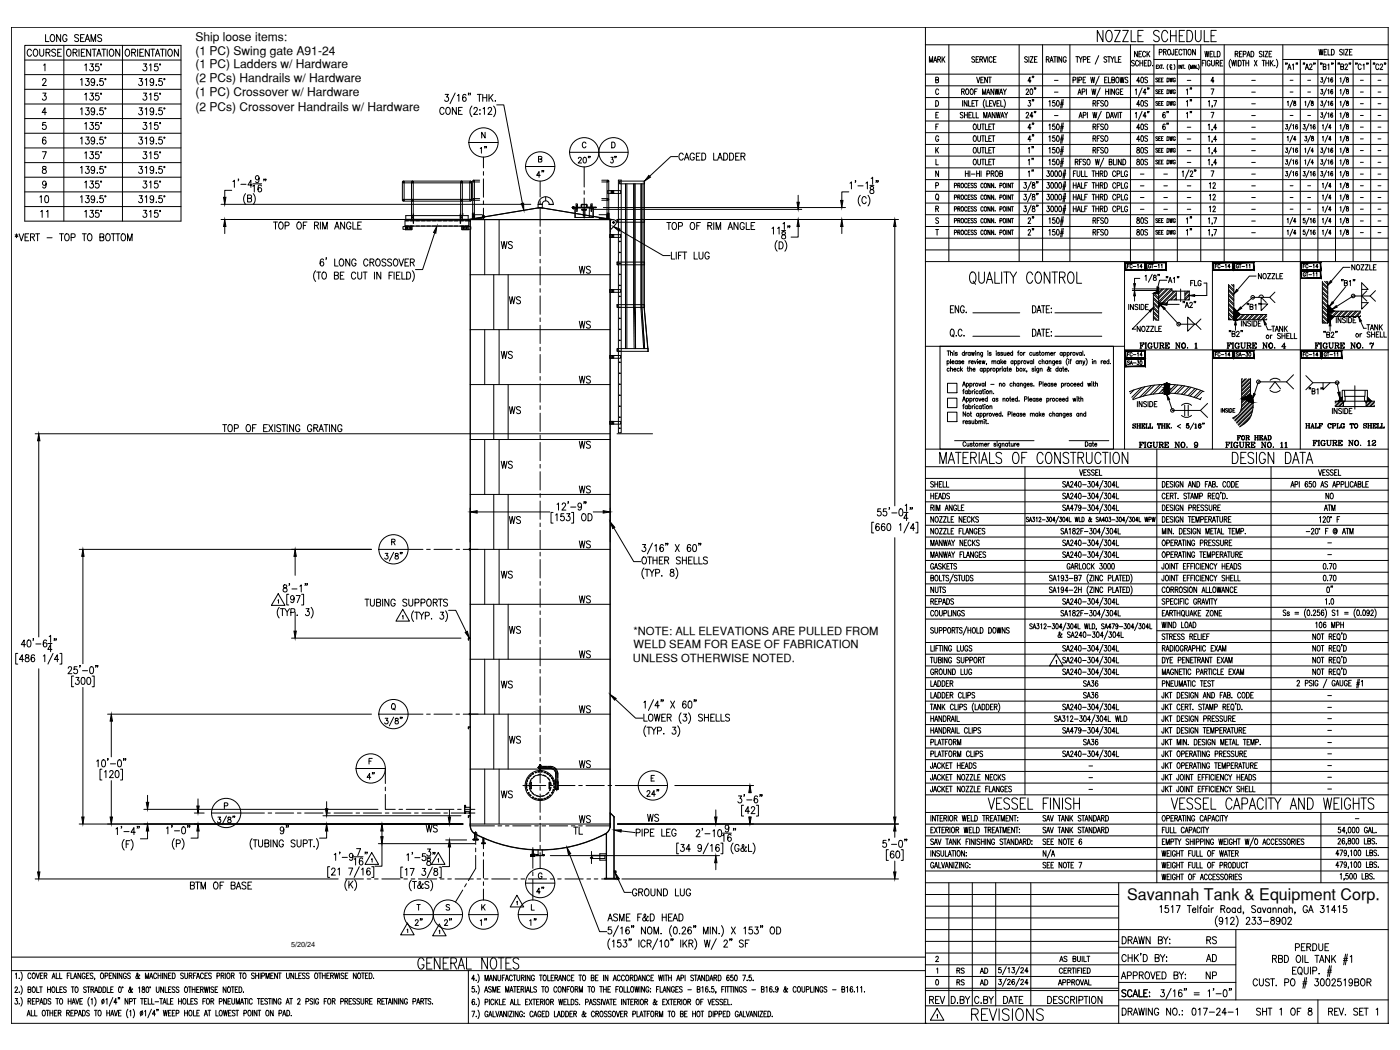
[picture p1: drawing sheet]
<svg xmlns="http://www.w3.org/2000/svg" width="610mm" height="457mm" viewBox="0 0 610 457" stroke-linecap="round" stroke-linejoin="round" font-family="sans-serif">
<defs><g id="words">
<text font-size="9.3" x="420.9" y="124.9">QUALITY CONTROL</text>
<g font-size="8.8">
<text x="476.6" y="19.4">NOZZLE SCHEDULE</text>
<text x="408.2" y="203.2">MATERIALS OF CONSTRUCTION</text>
<text x="535.5" y="203.2">DESIGN DATA</text>
<text x="429" y="353.5">VESSEL FINISH</text>
<text x="508.7" y="353.5">VESSEL CAPACITY AND WEIGHTS</text>
<text x="180.6" y="423.3">GENERAL NOTES</text>
<text x="421.9" y="445.6">REVISIONS</text>
</g>
<text font-size="7" x="490.7" y="392">Savannah Tank &amp; Equipment Corp.</text>
<g font-size="6.6">
<text x="18.7" y="19.4">LONG SEAMS</text>
<text x="10.6" y="25.8">COURSE</text>
<text x="294.6" y="70.9">CAGED LADDER</text>
<text x="250.5" y="72.3">20&quot;</text>
<text x="16.2" y="89.6">10</text>
<text x="21.9" y="96" transform="rotate(-90 21.9 96)">11</text>
<text x="289.3" y="101.2">TOP OF RIM ANGLE</text>
<text x="5.3" y="106.2">*VERT - TOP TO BOTTOM</text>
<text x="251.2" y="120.3">WS</text>
<text x="251.2" y="144.3">WS</text>
<text x="217" y="157.3">WS</text>
<text x="220.5" y="181.3">WS</text>
<text x="251.2" y="196.5">WS</text>
<text x="251.2" y="215.9">WS</text>
<text x="220.5" y="229.3">WS</text>
<text x="251.2" y="239.9">WS</text>
<text x="217" y="252.9">WS</text>
<text x="251.2" y="263.9">WS</text>
<text x="217" y="300.9">WS</text>
<text x="220.5" y="324.9">WS</text>
<text x="251.2" y="335.5">WS</text>
<text x="251.2" y="359.5">WS</text>
<text x="184.5" y="363.7">WS</text>
<text x="248.7" y="364.4">TL</text>
<text x="275.9" y="365.5">PIPE LEG</text>
<text x="81.8" y="388.4">BTM OF BASE</text>
<text x="232.5" y="390.5">4&quot;</text>
<text x="179.6" y="404.3">2&quot;</text>
<text x="192.3" y="404.3">2&quot;</text>
<text x="562.7" y="415.2">PERDUE</text>
<text x="487.2" y="427.6">APPROVED BY:</text>
<text x="523.9" y="427.6">NP</text>
<text x="487.2" y="435.3">SCALE:</text>
<text x="403.6" y="438.1">REV</text>
<text x="413.1" y="438.1">D.BY</text>
<text x="423" y="438.1">C.BY</text>
<text x="435.7" y="438.1">DATE</text>
</g>
<g font-size="6.2">
<text x="212.7" y="68.1" transform="rotate(-90 212.7 68.1)">1&quot;</text>
<text x="232.5" y="78.3">4&quot;</text>
<text x="117.8" y="100.9">TOP OF RIM ANGLE</text>
<text x="217" y="109.4">WS</text>
<text x="291" y="113.9">LIFT LUG</text>
<text x="220.5" y="133.3">WS</text>
<text x="251.2" y="167.9">WS</text>
<text x="95.6" y="189.1">TOP OF EXISTING GRATING</text>
<text x="217" y="205">WS</text>
<text x="220.5" y="276.9">WS</text>
<text x="251.2" y="287.5">WS</text>
<text x="251.2" y="311.5">WS</text>
<text x="158.7" y="340.4">4&quot;</text>
<text x="280.5" y="347.8">24&quot;</text>
<text x="217" y="348.5">WS</text>
<text x="280.8" y="358.8">WS</text>
<text x="274.1" y="391.2">GROUND LUG</text>
<text x="212.7" y="404.3" transform="rotate(-90 212.7 404.3)">1&quot;</text>
<text x="234.2" y="404.3" transform="rotate(-90 234.2 404.3)">1&quot;</text>
<text x="487.5" y="412">DRAWN BY:</text>
<text x="524.2" y="412">RS</text>
<text x="524.2" y="419.8">AD</text>
<text x="487.5" y="443.1">DRAWING NO.:</text>
<text x="517.9" y="443.1">017-24-1</text>
<text x="545.7" y="443.1">SHT 1 OF 8</text>
<text x="577.1" y="443.1">REV. SET 1</text>
</g>
<g font-size="5.7">
<text x="403.6" y="28.2">MARK</text>
<text x="492.8" y="26.1">NECK</text>
<text x="523.5" y="26.1">WELD</text>
<text x="424" y="37.4">VENT</text>
<text x="450.8" y="37.4" transform="rotate(-90 450.8 37.4)">4&quot;</text>
<text x="493.9" y="37.4">40S</text>
<text x="450.8" y="47.6" transform="rotate(-90 450.8 47.6)">3&quot;</text>
<text x="474.8" y="47.6">RFSO</text>
<text x="493.9" y="47.6">40S</text>
<text x="509.8" y="52.6" transform="rotate(-90 509.8 52.6)">6&quot;</text>
<text x="450.8" y="57.9" transform="rotate(-90 450.8 57.9)">4&quot;</text>
<text x="474.8" y="57.9">RFSO</text>
<text x="493.9" y="57.9">40S</text>
<text x="450.8" y="62.8" transform="rotate(-90 450.8 62.8)">4&quot;</text>
<text x="474.8" y="62.8">RFSO</text>
<text x="493.9" y="62.8">40S</text>
<text x="474.8" y="67.7">RFSO</text>
<text x="493.9" y="67.7">80S</text>
<text x="269.2" y="72.3" transform="rotate(-90 269.2 72.3)">3&quot;</text>
<text x="493.9" y="73">80S</text>
<text x="525.3" y="83.3">12</text>
<text x="525.3" y="88.2">12</text>
<text x="525.3" y="93.5">12</text>
<text x="450.8" y="98.4" transform="rotate(-90 450.8 98.4)">2&quot;</text>
<text x="474.8" y="98.4">RFSO</text>
<text x="493.9" y="98.4">80S</text>
<text x="474.8" y="103.7">RFSO</text>
<text x="493.9" y="103.7">80S</text>
<text x="587.4" y="118.9">NOZZLE</text>
<text x="546.8" y="122.8">NOZZLE</text>
<text x="493.9" y="145.7">NOZZLE</text>
<text x="552.4" y="145.7">TANK</text>
<text x="594.1" y="145">TANK</text>
<text x="494.9" y="196.1">FIGURE NO. 9</text>
<text x="532.3" y="196.1">FIGURE NO. 11</text>
<text x="570.4" y="195.4">FIGURE NO. 12</text>
<text x="403.9" y="218.4">HEADS</text>
<text x="576.1" y="218.4">NO</text>
<text x="575.4" y="223.7">ATM</text>
<text x="403.9" y="259.3">NUTS</text>
<text x="581" y="259.3" transform="rotate(-90 581 259.3)">0&quot;</text>
<text x="470.6" y="300.2">SA36</text>
<text x="470.6" y="305.2">SA36</text>
<text x="470.6" y="325.6">SA36</text>
<text x="415.6" y="425.1">RS</text>
<text x="425.4" y="425.1">AD</text>
</g>
<g font-size="5.3">
<text x="519.6" y="42.3" transform="rotate(-90 519.6 42.3)">1&quot;</text>
<text x="519.6" y="52.6" transform="rotate(-90 519.6 52.6)">1&quot;</text>
<text x="450.8" y="67.7" transform="rotate(-90 450.8 67.7)">1&quot;</text>
<text x="450.8" y="78" transform="rotate(-90 450.8 78)">1&quot;</text>
<text x="519.6" y="98.4" transform="rotate(-90 519.6 98.4)">1&quot;</text>
<text x="517.2" y="125.6">FLG</text>
<text x="494.9" y="152.8">FIGURE NO. 1</text>
<text x="533" y="152.8">FIGURE NO. 4</text>
<text x="571.5" y="152.8">FIGURE NO. 7</text>
<text x="567.3" y="187.7">HALF CPLG TO SHELL</text>
<text x="460" y="419.8">AS BUILT</text>
<text x="415.6" y="430">RS</text>
<text x="425.4" y="430">AD</text>
<text x="459.7" y="430">APPROVAL</text>
</g>
<g font-size="5.2">
<text x="85.1" y="17.9">Ship loose items:</text>
<text x="85.1" y="23.8">(1 PC) Swing gate A91-24</text>
<text x="85.1" y="29.7">(1 PC) Ladders w/ Hardware</text>
<text x="85.1" y="35.6">(2 PCs) Handrails w/ Hardware</text>
<text x="85.1" y="41.6">(1 PC) Crossover w/ Hardware</text>
<text x="85.1" y="48.2">(2 PCs) Crossover Handrails w/ Hardware</text>
</g>
<g font-size="4.9">
<text x="537.6" y="192.6">FOR HEAD</text>
<text x="275.8" y="276.3">*NOTE: ALL ELEVATIONS ARE PULLED FROM</text>
<text x="275.9" y="282.3">WELD SEAM FOR EASE OF FABRICATION</text>
<text x="275.6" y="288.3">UNLESS OTHERWISE NOTED.</text>
</g>
<g font-size="4.4">
<text x="489.7" y="117.8">FC-14</text>
<text x="498.8" y="117.8">GT-11</text>
<text x="528.1" y="117.8">FC-14</text>
<text x="536.9" y="117.8">GT-11</text>
<text x="566.2" y="117.8">FC-14</text>
<text x="566.2" y="121.4">GT-11</text>
<text x="489.7" y="156.3">FC-14</text>
<text x="489.7" y="159.8">SA-30</text>
<text x="528.1" y="156.3">FC-14</text>
<text x="536.9" y="156.3">SA-30</text>
<text x="566.2" y="156.3">FC-14</text>
<text x="575.4" y="156.3">GT-11</text>
</g>
<text font-size="3.2" x="126.7" y="412.5">5/20/24</text>
<g font-size="2.6">
<text x="457.9" y="41.3">-</text>
<text x="457.9" y="36.3">-</text>
<text x="515.8" y="36.3">-</text>
<text x="543.6" y="41.3">-</text>
<text x="543.6" y="36.3">-</text>
<text x="560.6" y="41.3">-</text>
<text x="560.6" y="36.3">-</text>
<text x="568.3" y="41.3">-</text>
<text x="568.3" y="36.3">-</text>
<text x="591.3" y="41.3">-</text>
<text x="591.3" y="36.3">-</text>
<text x="598.7" y="41.3">-</text>
<text x="598.7" y="36.3">-</text>
<text x="543.6" y="46.6">-</text>
<text x="591.3" y="46.2">-</text>
<text x="598.7" y="46.2">-</text>
<text x="457.9" y="51.5">-</text>
<text x="543.6" y="51.5">-</text>
<text x="560.6" y="51.5">-</text>
<text x="568.3" y="51.5">-</text>
<text x="591.3" y="51.5">-</text>
<text x="598.7" y="51.5">-</text>
<text x="515.8" y="56.8">-</text>
<text x="543.6" y="56.8">-</text>
<text x="591.3" y="56.4">-</text>
<text x="598.7" y="56.4">-</text>
<text x="515.8" y="61.7">-</text>
<text x="543.6" y="61.7">-</text>
<text x="591.3" y="61.7">-</text>
<text x="598.7" y="61.7">-</text>
<text x="515.8" y="66.7">-</text>
<text x="515.8" y="72">-</text>
<text x="543.6" y="66.7">-</text>
<text x="543.6" y="72">-</text>
<text x="591.3" y="66.7">-</text>
<text x="591.3" y="72">-</text>
<text x="598.7" y="66.7">-</text>
<text x="598.7" y="72">-</text>
<text x="495.3" y="76.9">-</text>
<text x="505.5" y="76.9">-</text>
<text x="543.6" y="76.9">-</text>
<text x="591.3" y="76.9">-</text>
<text x="598.7" y="76.9">-</text>
<text x="495.3" y="82.2">-</text>
<text x="505.5" y="82.2">-</text>
<text x="515.8" y="82.2">-</text>
<text x="543.6" y="82.2">-</text>
<text x="560.6" y="82.2">-</text>
<text x="568.3" y="82.2">-</text>
<text x="591.3" y="82.2">-</text>
<text x="598.7" y="82.2">-</text>
<text x="495.3" y="87.1">-</text>
<text x="505.5" y="87.1">-</text>
<text x="515.8" y="87.1">-</text>
<text x="543.6" y="87.1">-</text>
<text x="560.6" y="87.1">-</text>
<text x="568.3" y="87.1">-</text>
<text x="591.3" y="87.1">-</text>
<text x="598.7" y="87.1">-</text>
<text x="495.3" y="92.4">-</text>
<text x="505.5" y="92.4">-</text>
<text x="515.8" y="92.4">-</text>
<text x="543.6" y="92.4">-</text>
<text x="560.6" y="92.4">-</text>
<text x="568.3" y="92.4">-</text>
<text x="591.3" y="92.4">-</text>
<text x="598.7" y="92.4">-</text>
<text x="543.6" y="97.4">-</text>
<text x="591.3" y="97.4">-</text>
<text x="598.7" y="97.4">-</text>
<text x="543.6" y="102.7">-</text>
<text x="591.3" y="102.7">-</text>
<text x="598.7" y="102.7">-</text>
<text x="576.8" y="237.8">-</text>
<text x="576.8" y="242.7">-</text>
<text x="576.8" y="304.1">-</text>
<text x="576.8" y="309.4">-</text>
<text x="576.8" y="314">-</text>
<text x="576.8" y="319.3">-</text>
<text x="576.8" y="324.6">-</text>
<text x="576.8" y="329.5">-</text>
<text x="473.1" y="334.8">-</text>
<text x="576.8" y="334.4">-</text>
<text x="473.1" y="339.7">-</text>
<text x="576.8" y="339.7">-</text>
<text x="473.1" y="345">-</text>
<text x="576.8" y="344.7">-</text>
<text x="588.8" y="357.7">-</text>
</g>
</g></defs>
<!-- layer: CENTER -->
<g fill="none" stroke="#000" stroke-width=".44">
<path d="M210.5 68.4v4.7M210.5 74.7v1.6M210.5 77.9v8M235.2 78.9v6.9M254.4 72.7v8.7M177.4 99.3h-.4h.4M177.4 98.9v.4h.3h-.3v.3zM178.7 98.9v.4h-.4M179 99.3h-.3v.3M201.5 99.3h.3v.3M201.8 98.9v.4h.4M202.8 99.3h.3v.3v-.7v.4z"/>
<path d="M203.1 99.3h.3h-.3M205.9 94.4h.5M205.9 93.6h.5M206.2 93.4v.4M206.2 94.2v.4M210.5 87.4v1.7M210.5 90.7v4.7M235.2 87.4v1.6M235.2 90.6v7.9M249.7 89.9v1.1M253.6 91.1v.4M254.4 83v1.6"/>
<path d="M254.4 86.2v8.8M255.1 91.1v.4M264.4 94.4h.5M264.4 93.6h.5M264.7 93.4v.4M264.7 94.2v.4M266.2 83.6h.9M266.4 83.4v.4M266.6 83.4v.4M266.9 83.4v.4M267.2 96.4v.5h-.6M267.7 96.9h-.5v.5"/>
<path d="M235.2 100.1v1.7M235.2 103.3v8M235.2 112.9v1.6M235.2 116.1v8M266.4 102.8h.5M266.6 102.5v.5M235.2 125.7v1.5M235.2 128.8v8.1M235.2 138.4v1.6M266.4 126.7h.5M266.6 126.4v.5M514.1 125.8v5.5"/>
<path d="M235.2 141.6v8M235.2 151.2v1.6M235.2 154.4v7.9M266.4 155.4h.5M266.6 155.1v.5M235.2 163.9v1.7M235.2 167.1v8M235.2 176.7v1.6M235.2 179.9v8M589.9 168v10.2M235.2 189.5v1.5M235.2 192.6v8"/>
<path d="M266.4 184.1h.5M266.6 183.8v.5M235.2 202.2v1.6M235.2 205.4v8M235.2 215v1.6M235.2 218.2v7.9M177.7 239.2h6.5M185.7 239.2h1.7M189 239.2h7.9M198.5 239.2h1.6M201.7 239.2h6.5M235.2 227.7v1.6"/>
<path d="M235.2 230.9v8M235.2 240.5v1.6M235.2 243.7v8M235.2 253.2v1.6M235.2 256.4v8M235.2 266v1.6M235.2 269.2v7.9M235.2 278.8v1.6M235.2 281.9v8M235.2 291.5v1.6M235.2 294.7v8M177.7 311h6.5"/>
<path d="M185.7 311h1.7M189 311h7.9M198.5 311h1.6M201.7 311h6.5M235.2 304.3v1.5M235.2 307.5v7.9M235.2 317v1.6M167.8 334.6v6.6M232.2 336.9a6 6 0 0 0-2.8 6.7M234 334.2h5.7a2.72 2.72 0 0 1 2.7 2.8v7.3M235.2 336l-1.6 .2M235.2 320.2v8"/>
<path d="M235.2 329.8v1.6M235.2 333v7.9M236.8 336.2a6 6 0 0 1 4.4 5.8M104.8 354h10.3M116.7 354h1.6M119.9 354h8M129.5 354h1.6M132.7 354h8M142.2 354h1.6M145.4 354h8M155 354h1.6M158.2 354h7.9"/>
<path d="M167.8 354h1.6M167.8 345.9v6.5h4.3M167.8 342.7v1.6M170.9 354h8M173.7 352.4h1.6M176.9 352.4h8M180.5 354h1.6M183.7 354h8M186.5 352.4h1.6M189.7 352.4h7.9M193.3 354h1.5M196.5 354h10.3"/>
<path d="M199.2 352.4h1.6M202.3 353.9h.5M202.3 350.9h.5M202.4 352.4h4.4M227.7 342h9.9M230 345.1l1 1.2M231.2 340.4v3.3M235.2 342.5v1.6M235.2 345.7v8M235.2 355.3v1.6M235.2 358.5v8M239.2 342h1.6"/>
<path d="M239.2 340.4v3.3M239.5 346.3a6.1 6.1 0 0 1-7.3 1M241 343.6l-.6 1.4M242.4 342h8M252 342h1.6M255.2 342h7.9M264.7 342h1.6M267.9 342h10M206.1 365.3v.5M207.1 362.1v5.6M207.1 369.3v1.6M207.1 372.5v5.6l-3.2 5.3"/>
<path d="M208.1 365.3v.5M209.9 367v.4M210.5 364.8v4.8M210.5 371.2v1.6M210.5 374.4v7.9M211.1 367v.4M231.4 372v1M232 369.1v9M232 379.7v1.6M232.6 372v1M233.7 372.1v.5M235.2 368.1v1.5"/>
<path d="M235.2 371.2v6.9M236.7 372.1v.5M267.6 379.6l.2 .2M267.8 379.4l.2 .2M201.5 387.5l-3.2 5.3M203.1 384.8l-.8 1.4M210.5 383.9v1.7M210.5 387.1v4.8M232 382.9v9"/>
</g>
<!-- layer: DIM -->
<g fill="none" stroke="#000" stroke-width=".44">
<path d="M10.8 19.8h68v76.5h-68zM27.8 19.8v76.5M53.3 19.8v76.5M10.8 32.5h68M10.8 26.1h68M10.8 38.9h68M18.5 34.9l.5-.7 .8 .1 .3 .4-.4 1.1-1.3 1.4h1.8M19 28.4l.6-.6v3M29.4 21.6l.3-.2a1.58 1.58 0 0 1 1.3 1.6 1.58 1.58 0 0 1-1.3 1.5 2.03 2.03 0 0 1-.3-2.9zM31.8 22.9l1.5-.2 .1-1-1.6-.3v3.1M32.7 22.9l.9 1.6M34.4 21.4v3.1"/>
<path d="M35 34.7l.7-.5v3M35.4 22.9h1M36.9 28.4l.6-.6v3M37 21.4h-1.6v3.1h1.6M37.4 34.2h1.4l-.8 1.1a.93 .93 0 0 1 .8 1.5 .93 .93 0 0 1-1.6-.2M39.3 27.8h1.3l-.7 1.1a.93 .93 0 0 1 .8 1.5 .93 .93 0 0 1-1.7-.1M39.5 21.4v3.1l-1.8-3.1v3.1M41 21.4v3.1M41.2 35.2a.82 .82 0 0 1-1.1 .6 .82 .82 0 0 1-.3-1.3 .82 .82 0 0 1 1.3 .1l.1 .6a1.47 1.47 0 0 1-1 2l-.5-.4M42.1 24.5l1-3.1 1 3.1M42.4 36.9v.3zM42.5 23.4h1.2"/>
<path d="M43 27.8h-1.3l-.1 1.3a.95 .95 0 0 1 1.4 0 .95 .95 0 0 1-.2 1.4 .95 .95 0 0 1-1.3-.2M43.8 27.9h.4v.4h-.4zM44.8 34.2h-1.2l-.1 1.3a.95 .95 0 0 1 1.4 0 .95 .95 0 0 1-.2 1.4 .95 .95 0 0 1-1.4-.3M45.2 21.4v3.1M45.7 34.3h.3v.4h-.3zM46.7 21.4v3.1M48 21.6l.3-.2a1.57 1.57 0 0 1 1.3 1.6 1.57 1.57 0 0 1-1.3 1.5 2.03 2.03 0 0 1-.3-2.9zM52.1 21.4v3.1l-1.7-3.1v3.1M55 21.6l.2-.2a1.58 1.58 0 0 1 1.3 1.6 1.58 1.58 0 0 1-1.3 1.5 1.94 1.94 0 0 1-.2-2.9zM57.3 22.9l1.5-.2 .2-1-1.7-.3v3.1M58.2 22.9l.9 1.6M59.9 21.4v3.1"/>
<path d="M60.6 34.2h1.4l-.8 1.1a.93 .93 0 0 1 .8 1.5 .93 .93 0 0 1-1.6-.2M60.9 22.9h1M62.5 27.8h1.3l-.7 1.1a.93 .93 0 0 1 .7 1.5 .93 .93 0 0 1-1.6-.1M62.6 21.4h-1.7v3.1h1.7M63.2 34.7l.6-.5v3M65 21.4v3.1l-1.7-3.1v3.1M65.1 28.4l.6-.6v3M65.6 21.4h1.8M66.5 21.4v3.1M66.9 35.2a.83 .83 0 0 1-1.2 .5 .83 .83 0 0 1-.2-1.3 .83 .83 0 0 1 1.3 .2l.1 .6a1.41 1.41 0 0 1-1 2l-.5-.4M67.6 24.5l1-3.1 1 3.1M68 23.4h1.2"/>
<path d="M68.1 36.9v.3zM68.7 27.8h-1.3l-.1 1.3a.95 .95 0 0 1 1.4 0 .95 .95 0 0 1-.2 1.4 .95 .95 0 0 1-1.3-.2M69.5 27.9h.4v.4h-.4zM69.8 21.4h1.8M70.5 34.2h-1.2l-.1 1.3a.95 .95 0 0 1 1.4 0 .95 .95 0 0 1-.2 1.4 .95 .95 0 0 1-1.4-.3M70.7 21.4v3.1M71.4 34.3h.3v.4h-.3zM72.2 21.4v3.1M73.6 21.6l.2-.2a1.58 1.58 0 0 1 1.3 1.6 1.58 1.58 0 0 1-1.3 1.5 1.94 1.94 0 0 1-.2-2.9zM77.7 21.4v3.1l-1.8-3.1v3.1M10.8 45.3h68M10.8 51.6h68"/>
<path d="M10.8 58h68M18.7 40.5h1.4l-.8 1.2a.92 .92 0 0 1 .8 1.5 .92 .92 0 0 1-1.7-.2M19.9 53.3h-1.2l-.2 1.3a.96 .96 0 0 1 1.4 0 .96 .96 0 0 1-.1 1.4 .96 .96 0 0 1-1.4-.2M20.2 49h-1.8l1.2-2.1v3.1M35 47.5l.7-.6v3.1M36.9 41.1l.6-.6v3.1M36.9 53.9l.6-.6v3.1M37.4 46.9h1.4l-.8 1.2a.92 .92 0 0 1 .8 1.4 .92 .92 0 0 1-1.6-.1M37.4 59.7h1.4l-.8 1.2a.92 .92 0 0 1 .8 1.4 .92 .92 0 0 1-1.6-.1M39.3 40.5h1.3l-.7 1.2a.92 .92 0 0 1 .7 1.5 .92 .92 0 0 1-1.6-.2M39.3 53.3h1.3l-.7 1.2a.93 .93 0 0 1 .8 1.4 .93 .93 0 0 1-1.7-.1M41.2 48a.82 .82 0 0 1-.9 .8 .82 .82 0 0 1-.7-1l.8-.9a1.77 1.77 0 0 1 .1 3.1l-.8-.4"/>
<path d="M42.4 49.7v.3zM43 40.5h-1.3l-.1 1.4a.96 .96 0 0 1 1.4 0 .96 .96 0 0 1-.2 1.4 .96 .96 0 0 1-1.3-.3M43 53.3h-1.3l-.1 1.3a.95 .95 0 0 1 1.4 .1 .95 .95 0 0 1-.2 1.4 .95 .95 0 0 1-1.3-.3M43.8 40.6h.4v.4h-.4zM43.8 53.4h.4v.4h-.4zM44.8 46.9h-1.2l-.1 1.3a.96 .96 0 0 1 1.4 .1 .96 .96 0 0 1-.2 1.4 .96 .96 0 0 1-1.4-.3M44.8 59.7h-1.2l-.1 1.3a.96 .96 0 0 1 1.4 0 .96 .96 0 0 1-.2 1.4 .96 .96 0 0 1-1.4-.2M45.7 47h.3v.4h-.3zM45.7 59.8h.3v.3h-.3zM60.6 46.9h1.4l-.8 1.2a.93 .93 0 0 1 .8 1.5 .93 .93 0 0 1-1.6-.2M60.6 59.7h1.4l-.8 1.2a.93 .93 0 0 1 .8 1.4 .93 .93 0 0 1-1.6-.1M62.5 40.5h1.3l-.7 1.2a.93 .93 0 0 1 .7 1.5 .93 .93 0 0 1-1.6-.2"/>
<path d="M62.5 53.3h1.3l-.7 1.2a.93 .93 0 0 1 .7 1.4 .93 .93 0 0 1-1.6-.1M63.2 47.5l.6-.6v3.1M65.1 41.1l.6-.6v3.1M65.1 53.9l.6-.6v3.1M66.9 48a.82 .82 0 0 1-.9 .8 .82 .82 0 0 1-.7-1l.8-.9a1.77 1.77 0 0 1 .1 3.1l-.8-.4M68.1 49.7v.3zM68.7 40.5h-1.3l-.1 1.4a.96 .96 0 0 1 1.4 0 .96 .96 0 0 1-.2 1.4 .96 .96 0 0 1-1.3-.3M68.7 53.3h-1.3l-.1 1.3a.95 .95 0 0 1 1.4 .1 .95 .95 0 0 1-.2 1.4 .95 .95 0 0 1-1.3-.3M69.5 40.6h.4v.4h-.4zM69.5 53.4h.4v.4h-.4zM70.5 46.9h-1.2l-.1 1.3a.96 .96 0 0 1 1.4 .1 .96 .96 0 0 1-.2 1.4 .96 .96 0 0 1-1.4-.3M70.5 59.7h-1.2l-.1 1.3a.96 .96 0 0 1 1.4 0 .96 .96 0 0 1-.2 1.4 .96 .96 0 0 1-1.4-.2"/>
<path d="M71.4 47h.3v.4h-.3zM71.4 59.8h.3v.3h-.3zM193.4 47.5a.96 .96 0 0 0-1.2-.7 .96 .96 0 0 0-.7 1.2v.7a.96 .96 0 0 0 .7 1.1 .96 .96 0 0 0 1.2-.7M193.8 41.1h1.4l-.7 1.1a.93 .93 0 0 1 .8 1.5 .93 .93 0 0 1-1.7-.2M194.6 46.9l.2-.1a1.55 1.55 0 0 1 1.3 1.5 1.55 1.55 0 0 1-1.3 1.5 1.92 1.92 0 0 1-.2-2.9zM198.2 40.5l-2.3 4.7M198.7 46.8v3l-1.7-3v3M199.2 41.6l.6-.5v3M199.7 48.2h.9M201.3 46.8h-1.6v3h1.6M202.9 41.5l-.7-.4a1.75 1.75 0 0 0 .1 3 .9 .9 0 0 0 .7-1.1 .9 .9 0 0 0-1.2-.6l-.4 .7M204.1 40.6l-.2 .8"/>
<path d="M204.9 40.6h-.3h.3l-.3 .8M205.5 46.2a3.5 3.5 0 0 0 0 4.6M206.4 47.5l.2-.6 .8-.1 .4 .9-1.6 2.1h1.8M207.8 41.1h1.8M208.7 41.1v3M209 47.8v.3zM209 49.5v.3zM210.2 41.1v3M210.2 42.5h1.7M210.3 47.4l.6-.6v3M211.2 57.6v2.5l-1.5-2.5v2.5M211.9 41.1v3"/>
<path d="M212.5 47.5l.5-.7 .8 .1 .3 .5-.4 1-1.2 1.4h1.7M212.9 41.1v3M213.6 42.4l1.1 1.7M214.7 41.1l-1.8 2M214.9 46.2a3.5 3.5 0 0 1 0 4.6M215.7 43.8v.3zM216.3 45.7h3.1l8.1 42.8M10.8 64.4h68M10.8 70.8h68M10.8 77.2h68M18.4 66.1h1.8l-1.3 3M18.7 72.6v.9a1.23 1.23 0 0 1 1.2 .5 1.23 1.23 0 0 1 0 1.4 1 1 0 0 1-1.5-.7 1 1 0 0 1 1.3-1.1l.4-.4-.2-.6z"/>
<path d="M20 60.1l-.5-.4a1.75 1.75 0 0 0-.2 3.1 .9 .9 0 0 0 .8-1.3 .9 .9 0 0 0-1.5-.2l-.1 .5M20.1 79.8l-.4 .8a.85 .85 0 0 1-1.1-.3 .85 .85 0 0 1 .2-1.2 .85 .85 0 0 1 1.2 .2l.1 .5a1.49 1.49 0 0 1-1 2.1l-.5-.5M35 60.3l.7-.6v3.1M35 73l.7-.5v3M36.9 66.7l.6-.6v3M36.9 79.4l.6-.6v3.1M37.4 72.5h1.4l-.8 1.1a.93 .93 0 0 1 .8 1.4 .93 .93 0 0 1-1.6-.1M39.3 66.1h1.3l-.7 1.2a.92 .92 0 0 1 .7 1.4 .92 .92 0 0 1-1.6-.1M39.3 78.8h1.3l-.7 1.2a.92 .92 0 0 1 .7 1.4 .92 .92 0 0 1-1.6-.1M41.2 60.7l-.3 .8a.86 .86 0 0 1-1.2-.3 .86 .86 0 0 1 .2-1.2 .86 .86 0 0 1 1.2 .1l.1 .6a1.49 1.49 0 0 1-1 2.1l-.5-.5M41.2 73.5a.82 .82 0 0 1-1.1 .6 .82 .82 0 0 1-.3-1.3 .82 .82 0 0 1 1.3 .1l.1 .6a1.47 1.47 0 0 1-1 2l-.5-.4M42.2 62.6h.3z"/>
<path d="M42.4 75.2v.3zM43 66.1h-1.3l-.1 1.3a.96 .96 0 0 1 1.4 0 .96 .96 0 0 1-.2 1.4 .96 .96 0 0 1-1.3-.2M43 78.8h-1.3l-.1 1.3a.96 .96 0 0 1 1.4 .1 .96 .96 0 0 1-.2 1.4 .96 .96 0 0 1-1.3-.3M43.8 66.1h.4v.4h-.4zM43.8 78.9h.4v.4h-.4zM44.8 72.5h-1.2l-.1 1.3a.95 .95 0 0 1 1.4 0 .95 .95 0 0 1-.2 1.4 .95 .95 0 0 1-1.4-.3M45.7 72.5h.3v.4h-.3zM60.6 72.5h1.4l-.8 1.1a.93 .93 0 0 1 .8 1.5 .93 .93 0 0 1-1.6-.2M62.5 66.1h1.3l-.7 1.2a.93 .93 0 0 1 .7 1.4 .93 .93 0 0 1-1.6-.1M62.5 78.8h1.3l-.7 1.2a.93 .93 0 0 1 .7 1.4 .93 .93 0 0 1-1.6-.1M63.2 60.3l.6-.6v3.1M63.2 73l.6-.5v3"/>
<path d="M65.1 66.7l.6-.6v3M65.1 79.4l.6-.6v3.1M66.9 60.7l-.3 .8a.87 .87 0 0 1-1.2-.3 .87 .87 0 0 1 .3-1.2 .87 .87 0 0 1 1.1 .1l.1 .6a1.43 1.43 0 0 1-1 2.1l-.5-.5M66.9 73.5a.83 .83 0 0 1-1.2 .5 .83 .83 0 0 1-.2-1.3 .83 .83 0 0 1 1.3 .2l.1 .6a1.41 1.41 0 0 1-1 2l-.5-.4M67.9 62.6h.3zM68.1 75.2v.3zM68.7 66.1h-1.3l-.1 1.3a.96 .96 0 0 1 1.4 0 .96 .96 0 0 1-.2 1.4 .96 .96 0 0 1-1.3-.2M68.7 78.8h-1.3l-.1 1.3a.96 .96 0 0 1 1.4 .1 .96 .96 0 0 1-.2 1.4 .96 .96 0 0 1-1.3-.3M69.5 66.1h.4v.4h-.4zM69.5 78.9h.4v.4h-.4zM70.5 72.5h-1.2l-.1 1.3a.95 .95 0 0 1 1.4 0 .95 .95 0 0 1-.2 1.4 .95 .95 0 0 1-1.4-.3M71.4 72.5h.3v.4h-.3z"/>
<path d="M101.4 79.1l.7-.6v3.1M103.9 78h-.2h.2l-.2 .8M112.8 77.5l-.3 .7a.84 .84 0 0 1-1.2-.3 .84 .84 0 0 1 .2-1.1 .84 .84 0 0 1 1.2 .1l.1 .6a1.43 1.43 0 0 1-1 2l-.5-.4M115 78h-.2h.2l-.2 .8M115.8 78h-.2h.2l-.2 .8M204.1 62h12.8M228.8 72.5h12.8M234.5 69.3l1.2-.1 .2-.9-1.4-.2v2.5l1.4-.3v-.8l-.5-.2M248 66.3h25.5M255.1 62.5a.8 .8 0 0 0-.9-.6 .8 .8 0 0 0-.6 .9v.6a.81 .81 0 0 0 .6 1 .81 .81 0 0 0 .9-.6M266.3 61.9a1.27 1.27 0 0 1 1.6 1.2 1.27 1.27 0 0 1-1.6 1.3zM295.1 68.2h-3l-9.2 8.5"/>
<path d="M370.1 79.8l.6-.6v3M372.6 78.8h-.3h.3l-.3 .7M377 79.8l.7-.6v3M379.3 77.7l.7-.5v3M381.7 78.8h-.3h.3l-.3 .7M382.4 78.8h-.3h.3l-.3 .7M10.8 83.6h68M10.8 89.9h68M35 85.8l.7-.6v3.1M36.9 92.1l.6-.5v3M37.4 85.2h1.4l-.8 1.2a.92 .92 0 0 1 .8 1.4 .92 .92 0 0 1-1.6-.1M39.3 91.6h1.3l-.7 1.1a.93 .93 0 0 1 .8 1.5 .93 .93 0 0 1-1.7-.1"/>
<path d="M41.2 86.2a.82 .82 0 0 1-.9 .9 .82 .82 0 0 1-.7-1l.8-.9a1.77 1.77 0 0 1 .1 3.1l-.8-.5M42.4 88v.3zM43 91.6h-1.3l-.1 1.3a.95 .95 0 0 1 1.4 0 .95 .95 0 0 1-.2 1.4 .95 .95 0 0 1-1.3-.2M43.8 91.7h.4v.4h-.4zM44.8 85.2h-1.2l-.1 1.3a.96 .96 0 0 1 1.4 .1 .96 .96 0 0 1-.2 1.4 .96 .96 0 0 1-1.4-.3M45.7 85.3h.3v.4h-.3zM60.6 85.2h1.4l-.8 1.2a.93 .93 0 0 1 .8 1.4 .93 .93 0 0 1-1.6-.1M62.5 91.6h1.3l-.7 1.1a.93 .93 0 0 1 .7 1.5 .93 .93 0 0 1-1.6-.1M63.2 85.8l.6-.6v3.1M65.1 92.1l.6-.5v3M66.9 86.2a.82 .82 0 0 1-.9 .9 .82 .82 0 0 1-.7-1l.8-.9a1.77 1.77 0 0 1 .1 3.1l-.8-.5M68.1 88v.3z"/>
<path d="M68.7 91.6h-1.3l-.1 1.3a.95 .95 0 0 1 1.4 0 .95 .95 0 0 1-.2 1.4 .95 .95 0 0 1-1.3-.2M69.5 91.7h.4v.4h-.4zM70.5 85.2h-1.2l-.1 1.3a.96 .96 0 0 1 1.4 .1 .96 .96 0 0 1-.2 1.4 .96 .96 0 0 1-1.4-.3M71.4 85.3h.3v.4h-.3zM96.3 89h134.8M96.3 95.6h104.4M97.9 98.6v3.1M100.9 82.9h-3v3M104.9 80.3h2.2M106.9 84.3a3.6 3.6 0 0 0 0 4.7M107.8 86.3l1.5-.1 .2-.4-.2-.8-1.5-.1v3.1l1.6-.3 .1-.8-.6-.6M109.8 80.5h-1.8l1.2-2v3.1"/>
<path d="M110.1 81.1l.6-.6v3.1M110.1 80h3.8M110.3 84.3a3.5 3.5 0 0 1 0 4.7M113.8 81l-.1-.3a.8 .8 0 0 0-1.2 .4l-.2 1.5 .4 .8a.85 .85 0 0 0 1.1-.2 .85 .85 0 0 0-.2-1.2 .85 .85 0 0 0-1.1 .1l-.2 .5M258.1 91.2h91M262.7 90.4h105.5M269.7 95.6h121.5M336.2 99.5l.6-.6v3M338.6 99.5l.6-.6v3M340.9 97.4l.6-.6v3.1M343.2 98.5h-.2h.2l-.2 .7M343.9 98.5l-.2 .7"/>
<path d="M347.5 98.6v4.6h-3M347.5 85v3.1M366.5 98.6v3.1M369.6 83.6h-3.1v3.7M373.6 80.9h2.2M374.6 85a3.5 3.5 0 0 0 0 4.7M377.2 86.3a.96 .96 0 0 0-1.2-.7 .96 .96 0 0 0-.7 1.2v.7a.96 .96 0 0 0 .7 1.2 .96 .96 0 0 0 1.2-.7M377.9 85a3.6 3.6 0 0 1 0 4.7M378.8 80.7h1.7M379 81.4v.8a1.12 1.12 0 0 1 1.4 .7 1.12 1.12 0 0 1-.5 1.4 .98 .98 0 0 1-1.2-1 .98 .98 0 0 1 1.4-.9l.3-.5-.1-.5zM389.6 98.6v121.6M137.4 117.9a3.5 3.5 0 0 0 0 4.6"/>
<path d="M137.9 118.5h1.7M138.8 118.5v3M140.7 118.6l.2-.1a1.54 1.54 0 0 1 1.3 1.5 1.54 1.54 0 0 1-1.3 1.5 1.98 1.98 0 0 1-.2-2.9zM140.9 113.2l-.5-.4a1.72 1.72 0 0 0-1 1.5 1.72 1.72 0 0 0 .9 1.6 .9 .9 0 0 0 .7-1.4 .9 .9 0 0 0-1.5-.1l-.1 .4M142.1 112.3h-.2h.2l-.2 .8M145.6 119.9l1.5-.1 .2-.5-.2-.7-1.5-.1v3l1.6-.3 .1-.7-.6-.6M145.7 112.8v3.1h1.5M148.2 112.9l.2-.1a1.58 1.58 0 0 1 1.3 1.5 1.58 1.58 0 0 1-1.3 1.6 1.94 1.94 0 0 1-.2-3zM148.2 119.9h1M149.8 118.5h-1.6v3h1.6M152.3 112.8v3.1l-1.7-3.1v3.1M154.9 119.2a.96 .96 0 0 0-1.2-.7 .96 .96 0 0 0-.7 1.1v.7a.96 .96 0 0 0 .7 1.2 .96 .96 0 0 0 1.2-.7"/>
<path d="M155 113.5a.96 .96 0 0 0-1.1-.7 .96 .96 0 0 0-.8 1.1v.8a.96 .96 0 0 0 1 1.2 .96 .96 0 0 0 .9-1.2h-.6M155.8 118.5v2.1l.7 .9a.86 .86 0 0 0 1-.9v-2.1M158.1 118.5h1.7M159 118.5v3M160.2 113.5a.96 .96 0 0 0-1.1-.7 .96 .96 0 0 0-.7 1.1v.8a.96 .96 0 0 0 .7 1.1 .96 .96 0 0 0 1.1-.7M161.1 114.2l1.5-.1 .1-1-1.6-.3v3.1M162 114.2l.8 1.7M163.1 118.5v3M164.1 112.9l.2-.1a1.58 1.58 0 0 1 1.3 1.5 1.58 1.58 0 0 1-1.3 1.6 1.94 1.94 0 0 1-.2-3zM165.8 118.5v3l-1.7-3v3M168 113.2a.91 .91 0 0 0-.9-.5 .91 .91 0 0 0-.8 .8l.2 .4 1.4 .8 .1 .7a1.01 1.01 0 0 1-1.7 0M169.4 119.9h1"/>
<path d="M170.5 113.2a.85 .85 0 0 0-1.1-.5 .85 .85 0 0 0-.5 1.1l1.6 1.2a.92 .92 0 0 1-.7 .9 .92 .92 0 0 1-1-.5M171 118.5h-1.6v3M171.6 118.5v3M171.7 112.9l.3-.1a1.57 1.57 0 0 1 1.3 1.5 1.57 1.57 0 0 1-1.3 1.6 2.03 2.03 0 0 1-.3-3zM172.6 119.9h1M173.7 112.8l1 3.1 1-3.1M174.2 118.5h-1.6v3h1.6M175 118.5v3h1.5M176.3 114.2h1M177.1 118.5a1.54 1.54 0 0 1 1.7 1.5 1.54 1.54 0 0 1-1.7 1.5zM178 112.8h-1.7v3.1h1.7M178.7 114.2l1.5-.1 .1-1-1.6-.3v3.1"/>
<path d="M179.6 117.9a3.6 3.6 0 0 1 0 4.6M179.6 114.2l.8 1.7M189.3 101.4l-5.3 16h-3.1M269.8 100.2l18.9 11.1h3.1M338.4 104.7a3.5 3.5 0 0 0 0 4.7M339.2 105.3a1.54 1.54 0 0 1 1.8 1.5 1.54 1.54 0 0 1-1.8 1.6zM340.3 100.4h1.8M340.6 101.1v.8a1.24 1.24 0 0 1 1.3 .6 1.24 1.24 0 0 1 0 1.3 1 1 0 0 1-1.6-.6 1 1 0 0 1 1.3-1.1l.4-.7a.89 .89 0 0 0-1.4-.3zM341.7 104.7a3.6 3.6 0 0 1 0 4.7M15.3 188.9h250.2M16.9 191.9v85.5M242.6 219.6l.6-.6v3.1"/>
<path d="M244.8 219.7l.2-.5 .8-.2 .5 .9-1.6 2.2h1.7M247.5 218.6h-.2h.2l-.2 .7M254.5 218.6h-.3h.3l-.3 .7M255.2 218.6l-.2 .7M34.5 239.2h127.2M164.9 239.2h12.8M170.5 236l1.3-.2 .1-.8-1.4-.2v2.5M171.3 236l.7 1.3M204.7 221.3v14.7M207.8 222.9h31.6M240.8 223.1h-.9v4.7h.9M241.9 224.3l.7-.6v3.1"/>
<path d="M245.5 223.7h-1.2l-.1 1.3a.96 .96 0 0 1 1.4 0 .96 .96 0 0 1-.2 1.4 .96 .96 0 0 1-1.4-.2M246.7 223.7h1.4l-.7 1.2a.92 .92 0 0 1 .8 1.4 .92 .92 0 0 1-1.7-.1M248.5 220.8h2.2M248.9 223.1h.9v4.7h-.9M253.2 220l-.4 .8a.85 .85 0 0 1-1.1-.3 .85 .85 0 0 1 .3-1.1 .85 .85 0 0 1 1.1 .1l.1 .5a1.48 1.48 0 0 1-1 2.1l-.5-.5M253.7 223.8l.2-.1a1.58 1.58 0 0 1 1.3 1.5 1.58 1.58 0 0 1-1.3 1.6 2.03 2.03 0 0 1-.2-3zM256.1 223.7a1.56 1.56 0 0 1 1.7 1.5 1.56 1.56 0 0 1-1.7 1.6zM258.3 222.9h4.4M265.7 221.3v14.7M267.3 229.9l8.7 14.6h3M279.8 237.1h1.3l-.7 1.2a.93 .93 0 0 1 .7 1.4 .93 .93 0 0 1-1.6-.1M284.1 236.5l-2.2 4.7"/>
<path d="M285.1 237.7l.6-.6v3.1M288.8 237.6l-.7-.5a1.82 1.82 0 0 0 .1 3.1 .87 .87 0 0 0 .9-.8 .87 .87 0 0 0-.8-1 .87 .87 0 0 0-1 .7M290.1 236.7h-.3h.3l-.3 .7M290.8 236.7h-.2h.2l-.2 .7M294 237.1l1.8 3.1M295.8 237.1l-1.8 3.1M300.7 237.6l-.7-.5a1.82 1.82 0 0 0 .1 3.1 .87 .87 0 0 0 .9-.8 .87 .87 0 0 0-.8-1 .87 .87 0 0 0-1 .7M301.9 237.3l.4-.2a1.7 1.7 0 0 1 1 1.5 1.7 1.7 0 0 1-1 1.6 2.14 2.14 0 0 1-.4-2.9zM304.4 236.7h-.2h.2l-.2 .7M305.2 236.7h-.3h.3l-.3 .7M380.4 227.4h-.8v4.7h.8M382.8 228.4l-.8-.4a1.77 1.77 0 0 0 .2 3 .86 .86 0 0 0 .8-.8 .86 .86 0 0 0-.7-.9 .86 .86 0 0 0-1 .7"/>
<path d="M383.5 221.6h-1.2l-.2 1.3a.96 .96 0 0 1 1.4 0 .96 .96 0 0 1-.1 1.4 .96 .96 0 0 1-1.4-.2M385.3 228.4l-.8-.4a1.73 1.73 0 0 0 .2 3 .86 .86 0 0 0 .8-.8 .86 .86 0 0 0-.8-.9 .86 .86 0 0 0-.9 .7M385.9 221.6h-1.2l-.1 1.3a.96 .96 0 0 1 1.4 0 .96 .96 0 0 1-.2 1.4 .96 .96 0 0 1-1.3-.2M386.5 228.1l.6-.1a1.89 1.89 0 0 1 0 3h-.2a2.19 2.19 0 0 1-.4-2.9zM387.3 221.1h-.2h.2l-.2 .8M388.3 223.3h2.3M389.6 234.1v121.7M391.6 228.6l.6-.6v3M391.8 221.7l.6-.1a1.99 1.99 0 0 1 0 3h-.2a2.14 2.14 0 0 1-.4-2.9zM393.5 223.1h1.9M394.2 220.1l.5-.6v3.1M395.4 225.7h-1.9l1.2-2.1v3.1"/>
<path d="M395.8 227.4l-2.2 4.7M396.5 221.1h-.3h.3l-.3 .8M397.2 221.1h-.2h.2l-.2 .8M398.3 230h-1.9l1.3-2v3M398.8 227.4h.9v4.7h-.9M36.1 242.3v46.7M123.5 254.8v.9a1.13 1.13 0 0 1 1.3 .6 1.13 1.13 0 0 1-.4 1.5 .99 .99 0 0 1-1.2-1.1 .99 .99 0 0 1 1.3-.9l.4-.7a.86 .86 0 0 0-1.4-.3zM125.8 258.8h-.9v4.6h.9M126.1 254.2h-.3h.3l-.3 .8M127.1 256.4h2.2M128.5 242.3v8.2M129 259.3h1.7l-1.3 3.1"/>
<path d="M130.6 255.3l.6-.6v3.1M131.3 258.8h.9v4.6h-.9M133 254.2h-.2h.2l-.2 .8M133.8 254.2h-.3h.3l-.3 .8M167.7 240.9h1.2l-.6 1a.78 .78 0 0 1 .6 1.3 .78 .78 0 0 1-1.4-.2M171.4 240.5l-1.9 3.8M172.2 241.1v.7a.98 .98 0 0 1 1.1 .4 .98 .98 0 0 1 0 1.1l-.8 .1a.8 .8 0 0 1-.5-1 .8 .8 0 0 1 1-.5l.4-.4-.1-.4zM174.4 240.6l-.2 .6M175.1 240.6l-.2 .6M280 242.6l.3-.1a1.55 1.55 0 0 1 1.2 1.5 1.55 1.55 0 0 1-1.2 1.6 1.94 1.94 0 0 1-.3-3zM280.4 247.3a3.5 3.5 0 0 0 0 4.7M280.9 247.9h1.7"/>
<path d="M281.8 247.9v3M282 242.5h1.7M282.9 247.9l1 1.5v1.5M282.9 242.5v3.1M284.3 242.5v3.1M284.3 244h1.8M284.8 247.9l-.9 1.5M285.5 249.5l1.5-.1 .1-1.2-1.6-.3v3M286.1 242.5v3.1M287.1 244h1M288.1 250.8h.2zM288.7 242.5h-1.6v3.1h1.6"/>
<path d="M289.4 244l1.5-.2v-1.2l-1.5-.1v3.1M290.3 244l.9 1.6M292 248.1v.8a1.22 1.22 0 0 1 1.3 .5 1.22 1.22 0 0 1 0 1.4 .99 .99 0 0 1-1.6-.6 .99 .99 0 0 1 1.3-1.1l.4-.8a.89 .89 0 0 0-1.4-.2zM294.3 247.3a3.6 3.6 0 0 1 0 4.7M296.2 242.9l-.6-.4-1.1 .4 .3 .8 1.3 .7-.1 1-.9 .2-.6-.5M297.1 244h1.8M297.1 242.5v3.1M298.9 242.5v3.1M299.8 244h1M301.4 242.5h-1.6v3.1h1.6M302.2 242.5v3.1h1.5M304.3 242.5v3.1h1.5"/>
<path d="M308 242.9l-.6-.4-1.1 .4 .2 .8 1.4 .7-.1 1-.9 .2-.6-.5M12.1 278.8l.4-.1a1.74 1.74 0 0 1 .2 3h-.2a2.15 2.15 0 0 1-.4-2.9zM14.6 278.2h-.3h.3l-.3 .8M20.3 279.1l-.5-.4a1.72 1.72 0 0 0-.1 3 .86 .86 0 0 0 .8-.8 .86 .86 0 0 0-.7-.9 .86 .86 0 0 0-1 .7M21.4 277.2l.6-.6v3.1M23.8 278.2h-.3h.3l-.3 .8M24.5 278.2l-.2 .8M121.6 264.4a3.6 3.6 0 0 0 0 4.7M122.1 265h1.7M123 265v3.1M124.1 265l.9 1.5v1.6M126.1 265l-1.1 1.5"/>
<path d="M126.6 266.6l1.6-.1v-1.3l-1.6-.2v3.1M126.9 277.9h73.8M128.1 260.3l-.4 .8a.85 .85 0 0 1-1.1-.3 .85 .85 0 0 1 .2-1.1 .85 .85 0 0 1 1.2 .1l.1 .5a1.49 1.49 0 0 1-1 2.1l-.5-.5M128.5 266.6v8.2M129.4 267.8v.3zM133.3 265h1.3l-.8 1.2a.93 .93 0 0 1 .8 1.4 .93 .93 0 0 1-1.6-.1M135.5 264.4a3.5 3.5 0 0 1 0 4.7M158.9 260.9h1.7M159.8 260.9v3M161.3 260.9v2.1l.7 .9a.86 .86 0 0 0 1-.9v-2.1M164 262.3l1.5-.1 .2-.5-.2-.7-1.5-.1v3l1.6-.3 .1-.7-.6-.6M166.6 260.9v3"/>
<path d="M169.3 260.9v3l-1.7-3v3M172.1 261.6a.96 .96 0 0 0-1.2-.7 .96 .96 0 0 0-.7 1.1v.8a.96 .96 0 0 0 .9 1.2 .96 .96 0 0 0 1-1.2h-.7M177.2 261.3l-.7-.4-.9 .1-.1 .9 1.4 .7 .3 .9-.7 .4-1.1-.4M178 260.9v2.1l.8 .9 .8-.4 .1-2.6M180.1 266a3.5 3.5 0 0 0 0 4.6M180.6 266.6h1.7M180.7 262.5l1.5-.2v-1.3l-1.5-.1v3M181.5 266.6v3M182.6 266.6l1 1.4v1.6M183.3 262.5l1.6-.3-.1-1.2-1.5-.1v3M184.6 266.6l-1 1.4M185.2 268.2l1.5-.2 .1-1.1-1.6-.3v3"/>
<path d="M186.3 261l.2-.1a1.55 1.55 0 0 1 1.3 1.5 1.55 1.55 0 0 1-1.3 1.5 1.92 1.92 0 0 1-.2-2.9zM187.9 269.3v.3zM188.7 262.3l1.4-.1 .3-.5-.3-.7-1.4-.1v3M189.5 262.3l.9 1.6M190.9 260.9h1.7M191.8 266.6h1.3l-.7 1.1a.93 .93 0 0 1 .7 1.5 .93 .93 0 0 1-1.6-.1M191.8 260.9v3M194 266a3.6 3.6 0 0 1 0 4.6M194.8 261.3l-.5-.4-1.2 .4 .3 .7 1.4 1v.5l-.5 .4-1.2-.4M195.4 265.8h3l4.6 9.3M7.7 284.5h-.9v4.7h.9M10.3 287.1h-1.8l1.2-2v3"/>
<path d="M11.1 280.7h-1.8l1.2-2v3M11.2 285.2v.9a1.22 1.22 0 0 1 1.3 .6 1.22 1.22 0 0 1-.1 1.3 1 1 0 0 1-1.5-.7 1 1 0 0 1 1.3-1.1l.4-.4-.2-.6zM15 285.5l-.1-.3a.85 .85 0 0 0-1.2 .5l-.2 1.4 .4 .9a.85 .85 0 0 0 1.1-.3 .85 .85 0 0 0-.2-1.1 .85 .85 0 0 0-1.1 .1l-.2 .4M15.6 280.4h2.2M16.9 291.2v88.5M18.9 285.7l.6-.6v3M20.8 280.2h1.8M22.6 282.8h-1.8l1.2-2.1v3.1M23.1 284.5l-2.2 4.7M25.6 287.1h-1.9l1.3-2v3M26.1 284.5h.8v4.7h-.8M29.7 291l.3-.6a.85 .85 0 0 1 1.2 .3 .85 .85 0 0 1-.4 1.2l-1.2 1.5h1.7"/>
<path d="M32.1 294.4h-.9v4.6h.9M33 295h1.4l-.7 1.1a.93 .93 0 0 1 .7 1.5 .93 .93 0 0 1-1.6-.2M33.6 290.3h-1.3l-.1 1.3a.95 .95 0 0 1 1.4 .1 .95 .95 0 0 1-.2 1.3 .95 .95 0 0 1-1.3-.2M34.9 289.8h-.2h.2l-.2 .8M35.7 295.1l.6-.1a1.89 1.89 0 0 1 0 3h-.2a2.14 2.14 0 0 1-.4-2.9zM35.9 292h2.2M36.1 299.3v56.5M38.1 295.1l.7-.1a1.89 1.89 0 0 1 0 3h-.3a2.26 2.26 0 0 1-.4-2.9zM39.4 290.4l.6-.1a1.74 1.74 0 0 1-.3 3.1 2.19 2.19 0 0 1-.3-3zM40.1 294.4h.9v4.6h-.9M41.9 289.8h-.3h.3l-.3 .8M42.6 289.8h-.2h.2l-.2 .8"/>
<path d="M46.8 311h114.9M48.5 314v15.6M164.9 311h12.8M167.7 312.7h1.2l-.6 1a.78 .78 0 0 1 .6 1.2 .78 .78 0 0 1-1.4-.2M170.9 306.5a1.13 1.13 0 0 1 1.3 1.1 1.13 1.13 0 0 1-1.3 1.2l-.4-.8zM171.4 308.4l.6 .7M171.4 312.2l-1.9 3.8M172.2 312.8v.7a1 1 0 0 1 1.1 .5 1 1 0 0 1 0 1.1l-.8 .1a.8 .8 0 0 1-.5-1 .8 .8 0 0 1 1-.5l.4-.4-.1-.5zM174.4 312.4l-.2 .6M175.1 312.4l-.2 .6M268 304.5l8.8 8.2h3.1M280.4 305.8l.6-.5v3"/>
<path d="M280.4 311v3h1.4M281.2 316a3.6 3.6 0 0 0 0 4.7M281.7 316.6h1.7M282.6 316.6v3.1M282.8 311.1l.3-.1a1.55 1.55 0 0 1 1.2 1.5 1.55 1.55 0 0 1-1.2 1.5 2.03 2.03 0 0 1-.3-2.9zM283.7 316.6l1 1.5v1.6M284.6 304.7l-2.3 4.7M284.9 311l.7 3 .6-3 .6 3 .6-3M285.7 316.6l-1 1.5M286.3 318.2l1.5-.1 .2-.4-.2-.9-1.5-.2v3.1M287 307.3h-1.8l1.2-2v3M288 304.8h-.2h.2l-.2 .7"/>
<path d="M288.1 312.4h1.1M288.8 304.8h-.3h.3l-.3 .7M289 319.4v.3zM289.8 311h-1.7v3h1.7M290.5 312.4l1.5-.1 .1-1.1-1.6-.2v3M291.4 312.4l.9 1.6M292 305.3l1.7 3M292.8 316.6h1.4l-.7 1.2a.93 .93 0 0 1 .8 1.4 .93 .93 0 0 1-1.7-.1M293.7 305.3l-1.7 3M295.1 316a3.5 3.5 0 0 1 0 4.7M296.6 310.4a3.6 3.6 0 0 0 0 4.6M297.6 311h1.3l-.7 1.1a.93 .93 0 0 1 .8 1.4 .93 .93 0 0 1-1.7-.1"/>
<path d="M298.7 305.7l-.5-.4a1.75 1.75 0 0 0-.1 3 .87 .87 0 0 0 .8-.8 .87 .87 0 0 0-.7-.9 .87 .87 0 0 0-1 .7M299.8 310.4a3.5 3.5 0 0 1 0 4.6M299.9 305.4l.7-.1a1.99 1.99 0 0 1 0 3h-.3a2.26 2.26 0 0 1-.4-2.9zM302.4 304.8h-.2h.2l-.2 .7M303.1 304.8l-.2 .7M305.9 311.4l-.6-.4-1.1 .4 .2 .7 1.5 1v.5l-.6 .4-1.1-.4M306.7 312.4h1.8M306.7 311v3M308.5 311v3M309.5 312.4h1M311.1 311h-1.6v3h1.6M311.8 311v3h1.5"/>
<path d="M313.9 311v3h1.5M317.7 311.4l-.7-.4-1.1 .4 .3 .7 1.5 1a.93 .93 0 0 1-.7 .9 .93 .93 0 0 1-1.1-.4M42.1 331.5l.6-.6v3M44.4 334.9h-.9v4.7h.9M44.6 331l.6-.1a1.95 1.95 0 0 1 0 3h-.2a2.14 2.14 0 0 1-.4-2.9zM45.5 336.1l.6-.6v3.1M47.1 330.4l-.3 .8M47.8 336.2l.2-.5 .8-.2 .5 .9-1.6 2.2h1.7M48.1 332.6h2.2M48.5 339.9v15.9M50.5 335.7l.4-.2a1.7 1.7 0 0 1 1 1.6 1.7 1.7 0 0 1-1 1.5 2.14 2.14 0 0 1-.4-2.9zM51.5 331l.6-.1a1.89 1.89 0 0 1 0 3h-.2a2.14 2.14 0 0 1-.4-2.9z"/>
<path d="M52.5 334.9h.8v4.7h-.8M54 330.4h-.3h.3l-.3 .8M54.8 330.4h-.3h.3l-.3 .8M155 334.6h12.8M160.7 331.4h.9M162.1 330.2h-1.4v2.5M283.5 338.8h.9M284.9 337.6h-1.4v2.5h1.4M34.5 358.8h167M53 359.9h-.3h.3l-.3 .8M59.9 359.9h-.2h.2l-.2 .8M60.6 359.9h-.2h.2l-.2 .8"/>
<path d="M62.6 352.4h102M64.2 346.3v3.1M75 359.6h-.3h.3l-.3 .7M81.9 359.6h-.3h.3l-.3 .7M82.7 359.6h-.3h.3l-.3 .7M84.6 354h4.3M86.2 347.9v3.1M92.1 354h12.7M94.9 355.8h1.1l-.6 .9a.77 .77 0 0 1 .6 1.2 .77 .77 0 0 1-1.3-.1M97.7 350.9l1.3-.1v-1.1l-1.3-.1v2.5M98.6 355.3l-1.9 3.8M99.3 355.9v.7a1.03 1.03 0 0 1 1.1 .4 1.03 1.03 0 0 1 0 1.2l-.7 .1a.8 .8 0 0 1-.5-1.1 .8 .8 0 0 1 1-.5l.3-.3-.1-.5z"/>
<path d="M101.6 355.4l-.2 .6M102.2 355.4l-.2 .6M124.8 359.6h-.2h.2l-.2 .7M125.5 359.6l-.2 .7M140.6 355.2h60.1M142.2 349.1v3.1M195.7 352.7v3.1M268.9 358.8h122.3M277.9 342h12.7M293.8 342h34.4M311.7 352.7v3.1M321.5 346.6h1.4l-.7 1.1a.93 .93 0 0 1 .7 1.5 .93 .93 0 0 1-1.6-.2"/>
<path d="M323.8 350.6h-.9v4.7h.9M324.1 346.1l-.2 .8M325.1 348.3h2.3M326.4 353.3h-1.9l1.2-2.1v3.1M326.5 345.1v.2M326.5 355.6v.2M327.1 351.9l.5-.7h.5l.5 .9-1.6 2.2h1.7M329.3 350.6h.9v4.7h-.9M329.8 347l-.7-.4a1.77 1.77 0 0 0 .1 3 .86 .86 0 0 0 .9-.8 .86 .86 0 0 0-.8-.9 .86 .86 0 0 0-.9 .7M331.1 346.1h-.3h.3l-.3 .8M331.8 346.1h-.2h.2l-.2 .8M50.5 361l.6-.6v3"/>
<path d="M54 362.1h2.2M54.1 365.5a3.5 3.5 0 0 0 0 4.6M54.9 367.5h1.1M56.6 366h-1.7v3.1M57.1 365.5a3.5 3.5 0 0 1 0 4.6M58.9 362.4h-1.8l1.2-2v3M64.2 361.9v3.3h-3M72.5 360.6l.6-.6v3.1M75.9 365.2a3.6 3.6 0 0 0 0 4.6M76 361.8h2.2M76.8 367.3l1.5-.1 .1-1.2-1.6-.3v3.1M79.2 365.2a3.5 3.5 0 0 1 0 4.6"/>
<path d="M79.4 360.2l.4-.2a1.74 1.74 0 0 1 .2 3.1h-.2a2.15 2.15 0 0 1-.4-2.9zM86.2 361.9v3h-3M109.8 365.2a3.6 3.6 0 0 0 0 4.6M110.3 365.7h1.7M111.1 365.7v3.1M112.6 365.7v2.2l.8 .9 .8-.5 .1-2.6M115.3 367.2l1.5-.2 .2-1-1.7-.3v3.1l1.7-.3 .1-.7-.7-.6M117.9 365.7v3.1M120.7 365.7v3.1l-1.8-3.1v3.1M123.4 366.5a.96 .96 0 0 0-1.2-.8 .96 .96 0 0 0-.7 1.2v.7a.96 .96 0 0 0 1 1.2 .96 .96 0 0 0 .9-1.2h-.6M123.6 361l-.1 .5a.83 .83 0 0 1-1.2 .1 .83 .83 0 0 1 0-1.2 .83 .83 0 0 1 1.2 .1l.1 .5a1.42 1.42 0 0 1-1 2.1l-.5-.4M128.5 366.2a.92 .92 0 0 0-1-.5 .92 .92 0 0 0-.8 .8l1.6 1.1 .2 .7a1 1 0 0 1-1.8 0"/>
<path d="M129.4 365.7v2.2l.7 .9 .9-.5 .1-2.6M132.1 367.3l1.4-.1 .2-1.2-1.6-.3v3.1M134.3 365.7h1.7M135.2 365.7v3.1M136.6 368.6h.3zM137.8 365.2a3.6 3.6 0 0 1 0 4.6M142.2 361.9v3h-3.1M143.5 377.4h-.8v4.6h.8M144.4 378.7l.5-.7 .8 .1 .2 .4-.4 1.1-1.2 1.4h1.7M145.5 372.1l.7-.6v3.1M147.1 378.5l.7-.5v3M148 371.1h-.2h.2l-.2 .7"/>
<path d="M149 373.3h2.2M151.8 378h1.8l-1.3 3M153.7 372.6l-.4 .7a.85 .85 0 0 1-1.1-.3 .85 .85 0 0 1 .2-1.1 .85 .85 0 0 1 1.2 .1l.1 .6a1.49 1.49 0 0 1-1 2l-.5-.4M154.2 374.2l.6-.6v3.1M154.2 373.1h3.9M155.3 369.5h1.7l-1.2 3.1M156.4 377.4l-2.2 4.6M157.4 378.5l.7-.5v3M157.9 374l-.7-.4a1.81 1.81 0 0 0 .1 3.1 .9 .9 0 0 0 .8-1.3 .9 .9 0 0 0-1.5-.2l-.2 .5M159.2 371.1h-.3h.3l-.3 .7M159.9 371.1h-.2h.2l-.2 .7M161.1 378.4l-.7-.4a1.77 1.77 0 0 0 .1 3 .9 .9 0 0 0 .8-1.1 .9 .9 0 0 0-1.3-.6l-.3 .7"/>
<path d="M161.9 377.4h.9v4.6h-.9M164.7 367.4h42.2M166.3 367.4v9.8h-3M166.3 361.9v2.4M175.4 377.6h-.9v4.6h.9M176.5 378.7l.6-.6v3.1M177.2 372.3l.6-.6v3.1M178.6 378.1h1.7l-1.2 3.1M179.6 371.3h-.2h.2l-.2 .7M180.6 373.5h2.3M183.9 378.1h1.4l-.7 1.2a.93 .93 0 0 1 .7 1.4 .93 .93 0 0 1-1.6-.1M185.2 371.7h-1.2l-.1 1.3a.96 .96 0 0 1 1.4 .1 .96 .96 0 0 1-.2 1.4 .96 .96 0 0 1-1.3-.3"/>
<path d="M185.8 373.2h1.8M186.1 369.7h1.3l-.7 1.1a.93 .93 0 0 1 .8 1.5 .93 .93 0 0 1-1.7-.2M186.1 373.9v.9a1.15 1.15 0 0 1 1.3 .6 1.15 1.15 0 0 1-.4 1.4 1 1 0 0 1-1.2-1 1 1 0 0 1 1.3-.9l.3-1zM188.2 377.6l-2.2 4.6M188.7 371.3h-.2h.2l-.2 .7M189.1 378.3v.9a1.11 1.11 0 0 1 1.4 .6 1.11 1.11 0 0 1-.5 1.4 .99 .99 0 0 1-1.2-1 .99 .99 0 0 1 1.3-.9l.4-.4-.1-.6zM189.4 371.3h-.2h.2l-.2 .7M191.2 377.6h.9v4.6h-.9M194.1 365.7h9.1M195.7 368.8v8.5h-3.1M239.6 372.6h73.7M248 371.9l13.1 33.8h3.1"/>
<path d="M257.5 370.7v2.4l.6 .1-1.1 .4 .5 .1v2.3M270.5 361.8l6 .7M295.5 367.1h-.8v4.7h.8M296.5 367.7h1.4l-.8 1.1a.93 .93 0 0 1 .8 1.5 .93 .93 0 0 1-1.6-.2M300.6 369.7h-1.8l1.2-2v3M303.2 362l.3-.6 .7-.1 .5 .8-1.6 2.2h1.7M305.5 368.7a.82 .82 0 0 1-1.2 .6 .82 .82 0 0 1-.3-1.3 .82 .82 0 0 1 1.3 .1l.2 .6a1.46 1.46 0 0 1-1.1 2l-.5-.4M305.9 360.8h-.2h.2l-.2 .8M306.9 363h2.2M308.4 367.1l-2.2 4.7M309.4 368.3l.6-.6v3M310.4 361.9l.6-.6v3"/>
<path d="M311.7 375.7v3M312.9 361.4l.6-.1a1.99 1.99 0 0 1 0 3h-.2a2.14 2.14 0 0 1-.4-2.9zM313.1 368.1l-.7-.4a1.75 1.75 0 0 0 .1 3 .9 .9 0 0 0 .7-1.1 .9 .9 0 0 0-1.2-.6l-.4 .7M313.9 367.1h.8v4.7h-.8M314.6 363.9l.6-.6v3.1M314.6 362.8h3.9M317.4 360.2a.88 .88 0 0 1-1.2 .9 .88 .88 0 0 1-.4-1.4l.7-.5a1.65 1.65 0 0 1 .9 1.6 1.65 1.65 0 0 1-1.1 1.5l-.5-.4M318.3 363.8l-.5-.5a1.75 1.75 0 0 0-.1 3.1 .9 .9 0 0 0 .8-1.3 .9 .9 0 0 0-1.5-.2l-.1 .5M319.2 367.1a3.5 3.5 0 0 0 0 4.7M319.6 360.8h-.3h.3l-.3 .8M320.3 360.8h-.2h.2l-.2 .8M321.8 368.4a.96 .96 0 0 0-1.1-.7 .96 .96 0 0 0-.8 1.1v.8a.95 .95 0 0 0 1 1.2 .95 .95 0 0 0 .9-1.2h-.6"/>
<path d="M325 369l-.1-.3-.3 .1-.3 1.1a.95 .95 0 0 1-.6 .8 .95 .95 0 0 1-1-.3v-.8l1.2-1.2-.4-.7-.3 .4 .1 .7 1.1 1.8 .5 .1 .1-.3M325.9 367.7v3h1.5M327.9 367.1a3.5 3.5 0 0 1 0 4.7M385.9 365.9h-1.3l-.1 1.3a.95 .95 0 0 1 1.4 .1 .95 .95 0 0 1-.2 1.3 .95 .95 0 0 1-1.4-.2M386.8 370h-.9v4.6h.9M387.2 365.4h-.2h.2l-.2 .8M388.2 367.7h2.2M389.2 371l-.8-.4a1.73 1.73 0 0 0 .2 3 .89 .89 0 0 0 .7-1.3 .89 .89 0 0 0-1.5-.1l-.1 .4M389.6 361.9v2.7M389.6 374.9v4.8M390.4 370.7l.7-.1a1.95 1.95 0 0 1 0 3h-.3a2.14 2.14 0 0 1-.4-2.9zM391.7 366a.8 .8 0 0 1 1.2 .5l.1 .7a1.33 1.33 0 0 1-1 1.8 2.14 2.14 0 0 1-.3-3z"/>
<path d="M392.4 370h.9v4.6h-.9M394.2 365.4h-.3h.3l-.3 .8M394.9 365.4h-.3h.3l-.3 .8M15.3 382.7h132M151 383.1a3.6 3.6 0 0 0 0 4.6M151.9 383.7v3M152.5 385l1.2 1.7M153.7 383.7l-1.8 2M154.4 383.1a3.5 3.5 0 0 1 0 4.6M175.9 398.3h25.5M179.1 383.2a3.5 3.5 0 0 0 0 4.7M179.6 383.8h1.7"/>
<path d="M180.5 383.8v3.1M181.5 393.9h1.5M182.3 393.9v2.4M184.3 385.1l-.1-.3-.3 .2-.4 1a.89 .89 0 0 1-.7 .9 .89 .89 0 0 1-1-.6l.3-.7 1-.8 .1-.6-.4-.4-.4 .4 .2 .8 1.1 1.7 .5 .2 .1-.3M186.8 384.2l-.6-.4-1.2 .4 .2 .6 1.3 .8 .3 .4v.4l-.6 .5-1.2-.5M187.5 383.2a3.6 3.6 0 0 1 0 4.7M195.8 394.2l-.6-.3-.9 .3 .2 .6 1.2 .6-.1 .8-.8 .1-.5-.3M204.1 398.3h12.8M209.7 393.9v2.4M210.3 394.9l.9 1.4M211.2 393.9l-1.5 1.6M225.6 398.3h12.8"/>
<path d="M228.8 384.5h12.8M231.4 393.9v2.4h1.2M236 380.7a.8 .8 0 0 0-1-.6 .8 .8 0 0 0-.6 .9v.6a.8 .8 0 0 0 .8 1 .8 .8 0 0 0 .8-1h-.5M265 400h1.3M268.9 398.4l-.6-.4-1.1 .4 .2 .7 1.2 .6 .3 .9-.6 .4-1.1-.4M269.1 382.8l2.8 5.8h3M270.8 382.7h120.4M272.7 399.4h1M274.3 398h-1.6v3h1.6M277.7 399.4h1M279.3 398h-1.6v3M282.3 399.3l-.3-.3a1.72 1.72 0 0 1-1.9 1.9l-.3-.8 1.4-1.4-.4-.7-.4 .4 .1 .7 1.2 1.8 .4 .1 .2-.3"/>
<path d="M283.2 398a1.54 1.54 0 0 1 1.7 1.5 1.54 1.54 0 0 1-1.7 1.5zM288.4 399.4h1.7M288.4 398v3M290.1 398v3M291.1 399.4h1M292.7 398h-1.6v3h1.6M293.4 400h1.3M295.6 398a1.54 1.54 0 0 1 1.8 1.5 1.54 1.54 0 0 1-1.8 1.5zM264.7 401l1-3 .9 3M265.5 408.8a3.6 3.6 0 0 0 0 4.6M266.2 403.6h-1.3l-.1 1.3a.96 .96 0 0 1 1.4 .1 .96 .96 0 0 1-.1 1.4 .96 .96 0 0 1-1.4-.3M266.6 409.9l.7-.6v3.1"/>
<path d="M269.3 403l-2.3 4.7M269.8 401v-3l.9 3 1-3v3M270.2 404.2l.7-.6v3.1M270.2 409.3h-1.2l-.1 1.3a.96 .96 0 0 1 1.4 .1 .96 .96 0 0 1-.2 1.4 .96 .96 0 0 1-1.3-.3M271.5 409.3h1.4l-.8 1.2a.92 .92 0 0 1 .8 1.4 .92 .92 0 0 1-1.6-.1M274 404.1l-.5-.5a1.7 1.7 0 0 0-1 1.5 1.7 1.7 0 0 0 .9 1.6 .86 .86 0 0 0 .8-.9 .86 .86 0 0 0-.8-.8 .86 .86 0 0 0-.9 .7M274.1 408.9h-.3h.3l-.3 .7M274.9 408.9h-.3h.3l-.3 .7M275.2 403.2l-.2 .7M276 403.2h-.3h.3l-.3 .7M278.2 409.3v3.1M280.9 410.1a.96 .96 0 0 0-1.1-.8 .96 .96 0 0 0-.8 1.2v.7a.96 .96 0 0 0 .7 1.2 .96 .96 0 0 0 1.2-.7"/>
<path d="M281 403.6v3.1l-1.7-3.1v3.1M281.8 410.8l1.5-.2 .1-1-1.6-.3v3.1M282.1 404.1l.5-.5a1.55 1.55 0 0 1 1.3 1.6 1.55 1.55 0 0 1-1.3 1.5l-.7-1.2zM282.6 410.8l.9 1.6M284.8 406.7v-3.1l.9 3.1 1.1-3.1v3.1M286.4 408.8l-2.3 4.6M287.3 409.9l.7-.6v3.1M287.7 406.6h.3zM289.8 409.5l.4-.2a1.7 1.7 0 0 1 1 1.6 1.7 1.7 0 0 1-1 1.5 2.14 2.14 0 0 1-.4-2.9zM292.3 408.9l-.2 .7M292.4 403a3.6 3.6 0 0 0 0 4.7M293.1 401l.9-3 1 3"/>
<path d="M293.1 408.9h-.3h.3l-.3 .7M293.6 403.8l.3-.2a1.76 1.76 0 0 1 .3 3.1h-.3a2.1 2.1 0 0 1-.3-2.9zM295.8 406.6h.2zM296.4 409.3v3.1M297 404.4l.5-.8h.5l.5 .9-1.6 2.2h1.7M297.4 409.3v3.1M298 410.6l1.1 1.8M299.1 409.3l-1.7 2.1M300 410.8l1.5-.2 .1-1-1.6-.3v3.1M300.8 410.8l.9 1.6M301 404.1l-.5-.5a1.68 1.68 0 0 0-1 1.5 1.68 1.68 0 0 0 .9 1.6 .86 .86 0 0 0 .8-.9 .86 .86 0 0 0-.8-.8 .86 .86 0 0 0-.9 .7M302.2 403.2h-.2h.2l-.2 .7"/>
<path d="M302.5 408.8a3.5 3.5 0 0 1 0 4.6M303 403.2h-.3h.3l-.3 .7M306.3 406.7v-3.1l1 3.1 1-3.1v3.1M306.7 409.3l.6 3.1 .6-3.1 .7 3.1 .6-3.1M309.3 403.6v3.1M311.9 408.8l-2.2 4.6M312 403.6v3.1l-1.7-3.1v3.1M313 406.6h.3zM314.1 403a3.6 3.6 0 0 1 0 4.7M315.2 410.1l.5-.8h.5l.5 .6-.4 1-1.2 1.5h1.8M318 408.9l-.3 .7M318.5 403.6l1.7 3.1"/>
<path d="M318.7 408.9h-.2h.2l-.2 .7M320.2 403.6l-1.7 3.1M323.7 409.8a.86 .86 0 0 0-1.1-.5 .86 .86 0 0 0-.5 1.1l1.6 1.1a.92 .92 0 0 1-.7 .9 .92 .92 0 0 1-1.1-.5M323.9 404.2l.7-.6v3.1M324.6 410.8h.9M326.2 409.3h-1.6v3.1M327.5 403.6h-1.2l-.1 1.3a.96 .96 0 0 1 1.4 .1 .96 .96 0 0 1-.2 1.4 .96 .96 0 0 1-1.4-.3M328.7 403.6h1.4l-.7 1.2a.93 .93 0 0 1 .7 1.5 .93 .93 0 0 1-1.6-.2M331.4 403.2h-.3h.3l-.3 .7M332.1 403.2h-.3h.3l-.3 .7M335.6 404.1l.5-.5a1.55 1.55 0 0 1 1.2 1.6 1.55 1.55 0 0 1-1.2 1.5l-.8-1.2zM338.2 403.6a1.54 1.54 0 0 1 1.8 1.6 1.54 1.54 0 0 1-1.8 1.5z"/>
<circle cx="210.5" cy="62" r="6.4"/>
<circle cx="235.2" cy="72.5" r="6.4"/>
<circle cx="254.4" cy="66.3" r="6.4"/>
<circle cx="267.1" cy="66.3" r="6.4"/>
<circle cx="171.3" cy="239.2" r="6.4"/>
<circle cx="171.3" cy="310.9" r="6.4"/>
<circle cx="161.4" cy="334.6" r="6.4"/>
<circle cx="98.5" cy="354" r="6.4"/>
<circle cx="284.3" cy="342" r="6.4"/>
<circle cx="182.3" cy="398.2" r="6.4"/>
<circle cx="195" cy="398.2" r="6.4"/>
<circle cx="210.5" cy="398.2" r="6.4"/>
<circle cx="232" cy="398.2" r="6.4"/>
<circle cx="235.2" cy="384.5" r="6.4"/>
</g>
<!-- layer: TEXT -->
<g fill="#000" stroke="#000" stroke-width=".44">
<path d="M494 126.5l.4 2.3h-.8zM493.6 123.5h.8l-.4 2.3zM500.4 135.3l1.8-1.4-1.3 1.9zM502.2 127.7l2.3-1.2v1.2zM504.5 131.9h2l-2 1.9zM503.8 124.9l.8 .2-.9 2.1zM505.5 132.9l1.9 1.3-.6 .6zM505.8 132.5l2.3-.3v.7zM517.8 128.7l2.4-.4v.8zM537.2 137.7l1.6 1.5h-1.6zM538.5 126.1l.6 .5-1.9 1.4zM540.2 133.7l.5 .6-2 1.2z"/>
<path d="M578.1 135.5h2.8l-2.8 1.1zM578.1 136.6l2.8 1.2h-2.8zM578.1 132.7l2.9 2.8h-2.9zM579.3 122.2l.6 .6-1.8 1.4zM580.1 131.4l.6 .5-1.8 1.5zM580.1 134.6l1.7-1.5 .4 .6zM538 139.2l.3 2.3h-.7zM550.1 139.2l1.3 2-.7 .3zM578.1 137.8h2.9l-2.9 2.9zM579.1 139.6l.4 2.3h-.7zM591.6 137.8l1.2 2-.7 .3zM507.5 169.6h.3z"/>
<path d="M507.9 166.9h.3zM507.9 171.8h.3zM508.1 171.9l1.2 1.9-.8 .3zM545.9 171.4l.7 .2-1.2 2zM582.5 170.9l1-.2v3.1zM583.3 173.1l.2-.1v.8zM584.4 172.9v1.8h-1.7zM585 174.7h.5l-.5 .5zM594.4 174.7h.5v.5zM595.4 172.9l1.8 1.8h-1.8z"/>
<path d="M490 114.2l.2 3.2v-2.9zM490 114.2l.2 3.2-.2 .2zM490.2 117.4l-.2 .2 8.4-.2zM490 117.6l8.4-.2 .2 .2zM498.4 114.5v2.9l.2 .2zM498.4 114.5l.2-.3v3.4zM490.2 114.5h8.2l.2-.3zM490 114.2h8.6l-8.4 .3z"/>
<path d="M499.1 114.2l.2 3.2v-2.9zM499.1 114.2l.2 3.2-.2 .2zM499.1 117.6l8.4-.2h-8.2zM499.1 117.6l8.4-.2 .3 .2zM507.5 114.5v2.9l.3 .2zM507.5 114.5l.3-.3v3.4zM499.3 114.5h8.2l.3-.3zM499.1 114.2h8.7l-8.5 .3z"/>
<path d="M528.2 114.2l.3 3.2v-2.9zM528.2 114.2l.3 3.2-.3 .2zM528.2 117.6l8.4-.2h-8.1zM528.2 117.6l8.4-.2 .3 .2zM536.6 114.5v2.9l.3 .2zM536.6 114.5l.3-.3v3.4zM528.5 114.5h8.1l.3-.3zM528.2 114.2h8.7l-8.4 .3z"/>
<path d="M537.4 114.2l.2 3.2v-2.9zM537.4 114.2l.2 3.2-.2 .2zM537.4 117.6l8.4-.2h-8.2zM537.4 117.6l8.4-.2 .2 .2zM545.8 114.5v2.9l.2 .2zM546 114.2v3.4l-.2-3.1zM537.6 114.5h8.2l.2-.3zM537.4 114.2h8.6l-8.4 .3z"/>
<path d="M566.5 114.2l.2 3.2v-2.9zM566.5 114.2l.2 3.2-.2 .2zM566.5 117.6l8.4-.2h-8.2zM566.5 117.6l8.4-.2 .3 .2zM574.9 114.5v2.9l.3 .2zM575.2 114.2v3.4l-.3-3.1zM566.7 114.5h8.2l.3-.3zM566.5 114.2h8.7l-8.5 .3z"/>
<path d="M566.5 117.8l.2 3.2v-2.9zM566.5 117.8l.2 3.2-.2 .3zM566.7 121l-.2 .3 8.4-.3zM566.5 121.3l8.4-.3 .3 .3zM574.9 118.1v2.9l.3 .3zM575.2 117.8v3.5l-.3-3.2zM566.7 118.1h8.2l.3-.3zM566.5 117.8h8.7l-8.5 .3z"/>
<path d="M537.2 134.1v2.8h2.9zM537.2 136.9h2.9l-2.9 2.3z"/>
<path d="M578.1 135.5l.6 2.3v-2.3zM578.1 135.5l.6 2.3h-.6z"/>
<path d="M490 152.6l.2 3.2v-2.9zM490 152.6l.2 3.2-.2 .3zM490.2 155.8l-.2 .3 8.4-.3zM490 156.1l8.4-.3 .2 .3zM498.4 152.9v2.9l.2 .3zM498.4 152.9l.2-.3v3.5zM490.2 152.9h8.2l.2-.3zM490 152.6h8.6l-8.4 .3z"/>
<path d="M490 156.3l.2 3.1v-2.9zM490 156.3l.2 3.1-.2 .3zM490.2 159.4l-.2 .3 8.4-.3zM490 159.7l8.4-.3 .2 .3zM498.4 156.5v2.9l.2 .3zM498.4 156.5l.2-.2v3.4zM490.2 156.5h8.2l.2-.2zM490 156.3h8.6l-8.4 .2z"/>
<path d="M528.2 152.6l.3 3.2v-2.9zM528.2 152.6l.3 3.2-.3 .3zM528.2 156.1l8.4-.3h-8.1zM528.2 156.1l8.4-.3 .3 .3zM536.6 152.9v2.9l.3 .3zM536.6 152.9l.3-.3v3.5zM528.5 152.9h8.1l.3-.3zM528.2 152.6h8.7l-8.4 .3z"/>
<path d="M537.4 152.6l.2 3.2v-2.9zM537.4 152.6l.2 3.2-.2 .3zM537.4 156.1l8.4-.3h-8.2zM537.4 156.1l8.4-.3 .2 .3zM545.8 152.9v2.9l.2 .3zM546 152.6v3.5l-.2-3.2zM537.6 152.9h8.2l.2-.3zM537.4 152.6h8.6l-8.4 .3z"/>
<path d="M566.5 152.6l.2 3.2v-2.9zM566.5 152.6l.2 3.2-.2 .3zM566.5 156.1l8.4-.3h-8.2zM566.5 156.1l8.4-.3 .3 .3zM574.9 152.9v2.9l.3 .3zM575.2 152.6v3.5l-.3-3.2zM566.7 152.9h8.2l.3-.3zM566.5 152.6h8.7l-8.5 .3z"/>
<path d="M575.6 152.6l.3 3.2v-2.9zM575.6 152.6l.3 3.2-.3 .3zM575.9 155.8l-.3 .3 8.5-.3zM575.6 156.1l8.5-.3 .2 .3zM584.1 152.9v2.9l.2 .3zM584.1 152.9l.2-.3v3.5zM575.9 152.9h8.2l.2-.3zM575.6 152.6h8.7l-8.4 .3z"/>
<path d="M507.1 167.5h.7zM507.1 167.5h.7z"/>
<path d="M507.1 167.5l.7 .2zM507.1 167.5l.7 .2z"/>
<path d="M507.1 167.7l.7 .1zM507.1 167.7l.7 .1z"/>
<path d="M507 167.8l.8 .1zM507 167.8l.8 .1z"/>
<path d="M507 167.9l.8 .1zM507 167.9l.8 .1z"/>
<path d="M507 168l.8 .2zM507 168l.8 .2z"/>
<path d="M507.1 168.2l.7 .1zM507.1 168.2l.7 .1z"/>
<path d="M507.1 168.3l.7 .1zM507.1 168.3l.7 .1z"/>
<path d="M507.1 168.4l.7 .2zM507.1 168.4l.7 .2z"/>
<path d="M507.1 168.6l.7 .1zM507.1 168.6l.7 .1z"/>
<path d="M507.2 168.7l.6 .1zM507.2 168.7l.6 .1z"/>
<path d="M507.2 168.8l.6 .1zM507.2 168.8l.6 .1z"/>
<path d="M507.3 168.9l.5 .1zM507.3 168.9l.5 .1z"/>
<path d="M507.4 169l.4 .1zM507.4 169l.4 .1z"/>
<path d="M507.4 169.1h.4zM507.4 169.1h.4z"/>
<path d="M507.5 169.1l.3 .1zM507.5 169.1l.3 .1z"/>
<path d="M507.6 169.2l.2 .3zM507.6 169.2l.2 .3z"/>
<path d="M507.5 169.6l.3 .1zM507.5 169.6l.3 .1z"/>
<path d="M507.4 169.7h.4zM507.4 169.7h.4z"/>
<path d="M507.4 169.7l.4 .1zM507.4 169.7l.4 .1z"/>
<path d="M507.3 169.8l.5 .2zM507.3 169.8l.5 .2z"/>
<path d="M507.2 170h.6zM507.2 170h.6z"/>
<path d="M507.2 170l.6 .2zM507.2 170l.6 .2z"/>
<path d="M507.1 170.2l.7 .1zM507.1 170.2l.7 .1z"/>
<path d="M507.1 170.3l.7 .1zM507.1 170.3l.7 .1z"/>
<path d="M507.1 170.4l.7 .1zM507.1 170.4l.7 .1z"/>
<path d="M507.1 170.5l.7 .1zM507.1 170.5l.7 .1z"/>
<path d="M507 170.6l.8 .2zM507 170.6l.8 .2z"/>
<path d="M507 170.8l.8 .1zM507 170.8l.8 .1z"/>
<path d="M507 170.9l.8 .1zM507 170.9l.8 .1z"/>
<path d="M507.1 171l.7 .1zM507.1 171l.7 .1z"/>
<path d="M507.1 171.1l.7 .2zM507.1 171.1l.7 .2z"/>
<path d="M507.9 166.9h.4zM507.8 166.9h.5z"/>
<path d="M507.8 167.5l.5 3.8v-3.8zM507.8 167.5l.5 3.8h-.5z"/>
<path d="M507.8 166.9h.6zM507.6 166.9h.8z"/>
<path d="M507.8 171.8h.5zM507.8 171.8h.4z"/>
<path d="M507.6 166.9l.9 .1zM507.6 167h.9z"/>
<path d="M508.3 169.2l.1 .2zM508.3 169.2l.1 .2z"/>
<path d="M508.3 169.4l.2 .1zM508.3 169.4l.2 .1z"/>
<path d="M507.6 171.8h.8zM507.6 171.8h.7z"/>
<path d="M508.3 169.5l.3 .1zM508.3 169.5l.3 .1z"/>
<path d="M507.6 167h1zM507.4 167h1.2z"/>
<path d="M507.6 171.7h.9zM507.6 171.7l.8 .1z"/>
<path d="M508.3 169.1h.3zM508.3 169.1l.2 .1z"/>
<path d="M508.3 169.6l.4 .1zM508.3 169.6l.4 .1z"/>
<path d="M507.4 167l1.3 .1zM507.4 167l1.3 .1z"/>
<path d="M507.4 171.7h1.2zM507.4 171.7h1.1z"/>
<path d="M508.3 169.1h.4zM508.3 169.1h.3z"/>
<path d="M508.3 169.7h.4zM508.3 169.7h.4z"/>
<path d="M507.4 167.1l1.4 .1zM507.3 167.2h1.5z"/>
<path d="M507.4 171.6h1.3zM507.4 171.6l1.2 .1z"/>
<path d="M508.3 169h.4zM508.3 169l.4 .1z"/>
<path d="M508.3 169.7l.5 .1zM508.3 169.7l.5 .1z"/>
<path d="M507.3 167.2h1.6zM507.3 167.2h1.6z"/>
<path d="M508.3 168.9h.5zM508.3 168.9l.4 .1z"/>
<path d="M508.3 169.8l.5 .1zM508.3 169.8l.5 .1z"/>
<path d="M507.3 171.5h1.5zM507.3 171.5l1.4 .1z"/>
<path d="M508.3 168.8h.5zM508.3 168.8l.5 .1z"/>
<path d="M508.3 169.9l.6 .1zM508.3 169.9l.6 .1z"/>
<path d="M507.2 167.2l1.7 .1zM507.2 167.2l1.7 .1z"/>
<path d="M507.2 171.4h1.7zM507.2 171.4l1.6 .1z"/>
<path d="M507.1 167.3l1.9 .2zM507.1 167.3l1.9 .2z"/>
<path d="M508.3 168.7h.6zM508.3 168.7l.5 .1z"/>
<path d="M508.3 170l.7 .2zM508.3 170l.7 .2z"/>
<path d="M507.1 171.4h1.8zM507.1 171.4h1.8z"/>
<path d="M508.3 168.6h.7zM508.3 168.6l.6 .1z"/>
<path d="M508.3 170.2l.7 .1zM508.3 170.2l.7 .1z"/>
<path d="M508.3 167.5h.7zM508.3 167.5h.7z"/>
<path d="M508.3 167.5l.7 .2zM508.3 167.5l.7 .2z"/>
<path d="M508.3 168.3l.7 .1zM508.3 168.3l.7 .1z"/>
<path d="M508.3 168.4h.7zM508.3 168.4l.7 .2z"/>
<path d="M508.3 170.3l.7 .1zM508.3 170.3l.7 .1z"/>
<path d="M508.3 170.4l.7 .1zM508.3 170.4l.7 .1z"/>
<path d="M508.3 171.1l.7 .2zM508.3 171.1l.7 .2z"/>
<path d="M507.1 171.3h1.9zM507.1 171.3l1.8 .1z"/>
<path d="M508.3 167.7l.7 .1zM508.3 167.7l.7 .1z"/>
<path d="M508.3 167.8l.7 .1zM508.3 167.8l.7 .1z"/>
<path d="M508.3 167.9l.7 .1zM508.3 167.9l.7 .1z"/>
<path d="M508.3 168l.7 .2zM508.3 168l.7 .2z"/>
<path d="M508.3 168.2h.7zM508.3 168.2l.7 .1z"/>
<path d="M508.3 170.5l.7 .1zM508.3 170.5l.7 .1z"/>
<path d="M508.3 170.6l.7 .2zM508.3 170.6l.7 .2z"/>
<path d="M508.3 170.8l.7 .1zM508.3 170.8l.7 .1z"/>
<path d="M508.3 170.9l.7 .1zM508.3 170.9l.7 .1z"/>
<path d="M508.3 171h.7zM508.3 171l.7 .1z"/>
</g>
<g fill="none" stroke="#000" stroke-width=".44">
<path d="M407.4 34.8l1.1-.1 .1-.8-1.2-.3v2.5l1.2-.3v-.8l-.4-.2M408.7 39.3l-.5-.6a1.27 1.27 0 0 0-.8 1.2 1.27 1.27 0 0 0 .8 1.2l.5-.5M418.7 39.9l1.1-.2v-.9l-1.1-.1v2.4M419.3 39.9l.6 1.2M420.8 38.8l.2-.1a1.27 1.27 0 0 1 .9 1.2 1.27 1.27 0 0 1-.9 1.2 1.63 1.63 0 0 1-.2-2.3zM422.7 38.8l.2-.1a1.18 1.18 0 0 1 .9 1.3 1.18 1.18 0 0 1-1.1 1l-.3-.8zM424.4 25l-.8-.3-.5 .3 .1 .5a1.06 1.06 0 0 1 1 1.5l-.6 .1-.5-.3M424.4 39.9h.7M425 25.9h.7M425.5 38.7h-1.1v2.4M426.2 24.7h-1.2v2.4h1.2M426.7 25.9l1-.2v-.9l-1-.1v2.4"/>
<path d="M427.3 25.9l.6 1.2M428.2 24.7l.7 2.4 .7-2.4M430.1 24.7v2.4M432 25.3a.68 .68 0 0 0-.9-.6 .68 .68 0 0 0-.4 .9v.6a.68 .68 0 0 0 .4 .9 .68 .68 0 0 0 .9-.6M432.6 25.9h.7M432.7 38.7v2.4l-1.2-2.4v2.4M433.2 38.7l.4 2.4 .5-2.4 .4 2.4 .5-2.4M433.7 24.7h-1.1v2.4h1.1M436.8 38.7l.7 1.2v1.2M438.2 38.7l-.7 1.2M446.8 39.3l.1-.4a.57 .57 0 0 1 .8-.1 .57 .57 0 0 1 .1 .9l-1.1 1.4h1.3M447.4 25l-.8-.3-.5 .3 .1 .5a1.06 1.06 0 0 1 1 1.5l-.6 .1-.5-.3"/>
<path d="M448 24.7v2.4M448.6 24.7h1.2l-1.2 2.4h1.2M448.7 38.8l.3-.1a1.4 1.4 0 0 1 0 2.4l-.3-.1-.2-.9zM450.5 25.9h.6M451.6 24.7h-1.1v2.4h1.1M455.6 25.9l1-.2v-.9l-1-.1v2.4M456.2 25.9l.6 1.2M457.1 27.1l.8-2.4 .7 2.4M457.4 26.3h.9M458.8 24.7h1.2M459.3 24.7v2.4M460.4 24.7v2.4"/>
<path d="M462.3 24.7v2.4l-1.2-2.4v2.4M464.3 25.3a.68 .68 0 0 0-.9-.6 .68 .68 0 0 0-.5 .9v.6a.7 .7 0 0 0 .7 .9 .7 .7 0 0 0 .7-.9h-.5M467.2 34.9l1.1-.1v-1.1l-1.1-.1v2.5M468.4 24.7h1.3M469.1 24.7v2.4M469.1 33.6v2.5M469.8 34.9l1-.1v-1.1l-1-.1v2.5M469.8 24.7l.8 1.2v1.2M471.2 40l1.1-.1v-1.1l-1.1-.1v2.4M471.2 24.7l-.6 1.2M471.6 34.8h.7M471.7 25.9h1v-1.1l-1-.1v2.4"/>
<path d="M472.7 33.6h-1.1v2.5h1.1M473.1 38.7v2.4M473.5 25.9h.7M474.7 24.7h-1.2v2.4h1.2M474.9 33.6l.4 2.5 .5-2.5 .4 2.5 .5-2.5M475.4 38.7l.5 2.4 .4-2.4 .4 2.4 .5-2.4M478.4 24.2l-1.5 3.7M478.6 33.1l-1.6 3.8M479.1 38.3l-1.6 3.7M481 34.8h.7M481.4 38.7v2.4M481.4 39.9h1.3"/>
<path d="M481.9 25l-.8-.3-.4 .3 .1 .5a1.06 1.06 0 0 1 .9 1.5l-.6 .1-.4-.3M482.1 33.6h-1.1v2.5h1.1M482.3 24.7h1.2M482.6 33.6v2.5h1.1M482.7 38.7v2.4M482.9 24.7v2.4M483.4 38.7v2.4M483.7 24.7l.7 1.2v1.2M484.1 34.8l1.1-.1v-1l-1.1-.1v2.5l1.2-.3v-.5l-.4-.5M485.1 24.7l-.7 1.2M485.3 38.7v2.4l-1.2-2.4v2.4M485.5 24.7v2.4h1.1"/>
<path d="M486.2 33.7l.2-.1a1.3 1.3 0 0 1 .9 1.2 1.3 1.3 0 0 1-.9 1.3 1.63 1.63 0 0 1-.2-2.4zM487 25.9h.7M487.2 39.3l-.3-.5a1.12 1.12 0 0 0-1 1.1 1.12 1.12 0 0 0 1 1.1l.3-.8h-.4M487.7 33.6l.4 2.5 .5-2.5 .4 2.5 .4-2.5M487.8 39.9h.7M488.1 24.7h-1.1v2.4h1.1M489 38.7h-1.2v2.4h1.2M491.1 33.9l-.8-.3-.4 .3 .1 .5a1.06 1.06 0 0 1 .9 1.5l-.6 .2-.4-.4M493.9 26.7l-.4-.4-.8 .4 .1 .4 .7 .5a.63 .63 0 0 1 .4 .9 .63 .63 0 0 1-1 .1l-.2-.2M494.4 39.2l.4-.5v2.4M495.8 26.9a.68 .68 0 0 0-.9-.6 .68 .68 0 0 0-.5 .9v.6a.68 .68 0 0 0 .5 .9 .68 .68 0 0 0 .9-.6M496.3 26.3v2.4"/>
<path d="M497.3 38.3l-1.5 3.7M497.6 26.3v2.4M499.4 26.3h-1.1v2.4h1.1M499.9 26.3a1.23 1.23 0 0 1 1.3 1.2 1.23 1.23 0 0 1-1.3 1.2zM501.9 28.5h.1M503.5 29h.4M504.1 34.2l-.3-.2-.6 .2 .9 1.3h-.9M504.1 39.3l-.3-.2-.6 .2 .9 1.2-.3 .3-.6-.3M504.2 28.3h-.7v1.5h.7M504.5 28.3l.7 1.5M504.5 34.8h.5M504.5 39.9h.5"/>
<path d="M504.8 22.8l1.1-.2-.1-1-1-.1v2.4M505.2 28.3l-.7 1.5M505.3 34h-.8v1.7h.8M505.3 39.1h-.8v1.7h.8M505.4 28.3h.8M505.7 34.8h.5M505.7 39.9h.5M505.8 28.3v1.5M506.5 34h-.8v1.7h.8M506.5 39.1h-.8v1.7h.8M506.5 29.7h.1M506.6 22.6h1v-1l-1-.1v2.4"/>
<path d="M507.2 22.6l.6 1.3M508.2 34a.85 .85 0 0 1 .8 .8 .85 .85 0 0 1-.8 .9zM508.2 39.1a.87 .87 0 0 1 .8 .8 .87 .87 0 0 1-.8 .9zM508.6 28l-.4 1 .4 1.3M508.7 21.6l.2-.1a1.28 1.28 0 0 1 .9 1.2 1.28 1.28 0 0 1-.9 1.2 1.78 1.78 0 0 1-.2-2.3zM509.3 34l.3 1.7 .3-1.7 .3 1.7 .3-1.7M509.3 39.1l.3 1.7 .3-1.7 .3 1.7 .3-1.7M509.7 28.6v1.6h.7M510.2 28.5a.42 .42 0 0 0-.5-.4 .42 .42 0 0 0-.3 .6l.3 1 .5-.4M511.1 21.5l-.1 2.2-.5 .2-.3-.8M511.2 28a1.95 1.95 0 0 1 0 2.3M511.8 34.4a.48 .48 0 0 0-.6-.4 .48 .48 0 0 0-.4 .6v.4a.49 .49 0 0 0 .5 .7 .49 .49 0 0 0 .5-.7h-.3"/>
<path d="M511.8 39.5a.49 .49 0 0 0-.7-.4 .49 .49 0 0 0-.3 .6v.4a.5 .5 0 0 0 .5 .7 .5 .5 0 0 0 .5-.7h-.3M511.8 22.6h.7M512.9 21.5h-1.1v2.4h1.1M513.3 28.3v1.6M514.5 28.3v1.6l-.7-1.6v1.6M514.6 22l-.4-.5a1.28 1.28 0 0 0-.9 1.2 1.28 1.28 0 0 0 .9 1.2l.4-.5M514.8 28.3h.8M515.2 28.3v1.6M515.6 21.5v2.4M515.9 29.7h.1M516.7 21.5v2.4M517.6 21.6l.2-.1a1.3 1.3 0 0 1 .9 1.2 1.3 1.3 0 0 1-.9 1.2 1.67 1.67 0 0 1-.2-2.3z"/>
<path d="M517.9 28.1l-.3 1 .3 1.3M518.3 29.9v-1.6l.4 1.6 .5-1.6v1.6M519.6 28.3v1.6M520.5 21.5v2.4l-1.2-2.4v2.4M520.8 28.3v1.6l-.7-1.6v1.6M521.3 29.7h.1M521.7 28.1l.4 1-.4 1.3M524.6 26.3h-1.2v2.4M525 26.3v2.4M527 26.9a.68 .68 0 0 0-.9-.6 .68 .68 0 0 0-.5 .9v.6a.7 .7 0 0 0 .7 .9 .7 .7 0 0 0 .7-.9h-.5M527.3 38.7h1.3l-.9 2.4M527.5 26.3v1.8l.6 .6 .6-.3 .1-2.1"/>
<path d="M528.6 35.3h-1.3l.9-1.7v2.5M529.5 27.5l1-.2v-.9l-1-.1v2.4M530.1 27.5l.6 1.2M532.5 26.3h-1.2v2.4h1.2M535.8 25.8a3 3 0 0 0 0 3.7M536.3 26.3l.4 2.4 .5-2.4 .4 2.4 .4-2.4M537.8 23.5l1.1-.1v-1l-1.1-.1v2.5M538.5 23.5l.6 1.3M538.5 26.3v2.4M539.2 26.3a1.23 1.23 0 0 1 1.3 1.2 1.23 1.23 0 0 1-1.3 1.2zM539.7 23.5h.7M540.8 22.3h-1.1v2.5h1.1"/>
<path d="M540.8 26.3h1.2M541.3 23.6l1.1-.1v-1.1l-1.1-.1v2.5M541.4 26.3v2.4M542.5 26.3v2.4M542.5 27.5h1.2M542.9 24.8l.7-2.5 .7 2.5M543.2 23.9h.9M543.7 26.3v2.4M544.7 22.3a1.21 1.21 0 0 1 1.3 1.2 1.21 1.21 0 0 1-1.3 1.3zM546.2 26.3l1.2 2.4M547.4 26.3l-1.2 2.4M549.6 22.7l-.5-.4-.8 .4 .2 .6 .7 .3a.65 .65 0 0 1 .2 1.1 .65 .65 0 0 1-1.1-.3"/>
<path d="M549.6 26.3h1.2M550.2 22.3v2.5M550.2 26.3v2.4M550.8 22.3h1.2l-1.2 2.5h1.2M551.2 27.5h1.2M551.2 26.3v2.4M552.4 26.3v2.4M552.6 23.5h.7M553.2 26.3v2.4M553.6 27.3l.8 1.4M553.7 22.3h-1.1v2.5h1.1M554.4 26.3l-1.2 1.6"/>
<path d="M555.1 28.5h.1M555.8 25.8a3.2 3.2 0 0 1 0 3.7M559.9 27.5l-.1 .6M560.5 27.5l-.2 .6M560.7 30.3l.7-2.5 .7 2.5M561 29.5h.9M562.7 28.3l.5-.5v2.5M564.5 27.5l-.2 .6M565 27.5l-.2 .6M567.6 27.5l-.2 .6M568.1 27.5l-.2 .6M568.4 30.3l.7-2.5 .7 2.5"/>
<path d="M568.6 29.5h.9M570.2 28.4l.4-.6 .7 .5-1.2 2h1.3M572.1 27.5l-.1 .6M572.7 27.5l-.2 .6M574.3 21.5l.4 2.4 .5-2.4 .4 2.4 .5-2.4M575.1 27.5l-.1 .6M575.2 38.9h.7l-.4 .8a.56 .56 0 0 1 .5 .8 .56 .56 0 0 1-1 0M575.2 33.9h.7l-.4 .7a.56 .56 0 0 1 .5 .8 .56 .56 0 0 1-1 0M575.6 27.5l-.1 .6M576.2 29l1-.1v-.9l-1-.2v2.5l1.1-.2 .1-.6-.5-.5M576.6 22.6h.7M577.6 38.6l-1.2 3"/>
<path d="M577.6 33.5l-1.2 3M577.7 21.5h-1.1v2.4h1.1M578.2 28.3l.4-.5v2.5M578.2 39.3l.4-.4v2M578.2 34.2l.4-.3v1.9M578.3 21.5v2.4h1M579.7 21.5a1.23 1.23 0 0 1 1.3 1.2 1.23 1.23 0 0 1-1.3 1.2zM579.9 27.5l-.2 .6M580.3 39.2l-.3-.3a.97 .97 0 0 0-.6 1 .97 .97 0 0 0 .8 .9 .58 .58 0 0 0 .1-.7 .58 .58 0 0 0-.6-.3l-.3 .4M580.3 34.1l-.1-.2a.97 .97 0 0 0-.9 .8 .97 .97 0 0 0 .6 1.1 .52 .52 0 0 0 .4-.7 .52 .52 0 0 0-.8-.2l-.1 .3M580.5 27.5l-.2 .6M582.8 27.5l-.2 .6"/>
<path d="M583.3 27.5l-.2 .6M583.5 39.3l.3-.4v2M583.5 34.2l.3-.3v1.9M583.8 29l1.1-.1v-.9l-1.1-.2v2.5l1.1-.2 .1-.6-.4-.5M584.5 21.8l-.4-.3-.6 .1-.1 .7a1.06 1.06 0 0 1 1 1.5l-.6 .1-.5-.3M585.2 21.5v2.4M585.7 28.4l.1-.3a.54 .54 0 0 1 .7-.1 .54 .54 0 0 1 .1 .8l-1 1.5h1.2M585.8 21.5h1.2l-1.2 2.4h1.2M585.9 38.6l-1.3 3M585.9 33.5l-1.3 3M586.3 39.1v.5a.63 .63 0 0 1 .9 .6 .63 .63 0 0 1-.9 .6 .79 .79 0 0 1 .8-1.2v-.5zM586.3 33.9v.6a.65 .65 0 0 1 .9 .6 .65 .65 0 0 1-.9 .6 .97 .97 0 0 1 .8-1.4v-.4z"/>
<path d="M587.6 27.5l-.2 .6M587.6 22.6h.7M588.1 27.5l-.2 .6M588.8 21.5h-1.2v2.4h1.2M590.4 27.5l-.2 .6M591 27.5l-.2 .6M592.7 28.4a.68 .68 0 0 0-.9-.5 .68 .68 0 0 0-.4 .9v.6a.68 .68 0 0 0 .4 .9 .68 .68 0 0 0 .9-.6M593.5 28.3l.4-.5v2.5M595.2 27.5l-.1 .6M595.7 27.5l-.1 .6M598.1 27.5l-.2 .6M598.6 27.5l-.2 .6"/>
<path d="M600.4 28.4a.68 .68 0 0 0-.9-.5 .68 .68 0 0 0-.5 .9v.6a.68 .68 0 0 0 .5 .9 .68 .68 0 0 0 .9-.6M600.9 28.4l.1-.3a.56 .56 0 0 1 .8-.1 .56 .56 0 0 1 .1 .8l-1 1.5h1.2M602.9 27.5l-.2 .6M603.4 27.5l-.2 .6M407.4 43.8a1.23 1.23 0 0 1 1.3 1.2 1.23 1.23 0 0 1-1.3 1.3zM407.5 55.2h.7M407.5 50.1h.7M408.6 54h-1.1v2.5M408.6 48.9h-1.1v2.4h1.1M408.7 59.7l-.5-.6a1.3 1.3 0 0 0-.8 1.3 1.3 1.3 0 0 0 .8 1.2l.5-.6v-.3h-.5M419.1 43.8v2.5M419.3 49.3l-.4-.4-.8 .4 .2 .6 .7 .3a.65 .65 0 0 1 .2 1.1 .65 .65 0 0 1-1.1-.3"/>
<path d="M420 50.1h1.2M420 48.9v2.4M421.1 43.8v2.5l-1.3-2.5v2.5M421.2 48.9v2.4M421.8 43.8v2.5h1M421.9 50.1h.7M423 48.9h-1.1v2.4h1.1M423.2 45h.8M423.6 48.9v2.4h1M424.1 59.2l.1-.1a1.28 1.28 0 0 1 1 1.3 1.28 1.28 0 0 1-1 1.2 1.78 1.78 0 0 1-.1-2.4zM424.1 54.1l.1-.1a1.28 1.28 0 0 1 1 1.2 1.28 1.28 0 0 1-1 1.3 1.74 1.74 0 0 1-.1-2.4zM424.4 43.8h-1.2v2.5h1.2"/>
<path d="M424.6 43.8h1.3M425.1 48.9v2.4h1M425.3 43.8v2.5M425.7 59.1v1.8l.6 .7 .6-.4 .1-2.1M425.7 54l.1 2.1 .5 .4 .6-.4 .1-2.1M427.4 59.1h1.2M427.4 54h1.2M427.8 41.1v-2.4l.7 2.4 .7-2.4v2.4M428 54v2.5M428 59.1v2.5M428.4 51.3v-2.4l.7 2.4 .7-2.4v2.4M428.8 43.3a3 3 0 0 0 0 3.8"/>
<path d="M429.1 59.1v2.5h1M429.1 54v2.5h1M429.4 43.8v2.5h1M429.6 41.1l.7-2.4 .7 2.4M429.9 40.3h.9M430.2 51.3l.7-2.4 .7 2.4M430.5 50.5h.9M430.6 55.2h.6M430.9 45h.7M431.7 59.1h-1.1v2.5h1.1M431.7 54h-1.1v2.5h1.1M432 59.1h1.2"/>
<path d="M432 54h1.2M432 43.8h-1.1v2.5h1.1M432.3 43.8l.7 2.5 .6-2.5M432.5 54v2.5M432.5 59.1v2.5M433.3 48.9v2.4l-1.3-2.4v2.4M433.8 48.9l.4 2.4 .5-2.4 .4 2.4 .5-2.4M434.1 45h.7M435.2 41.1l.7-2.4 .8 2.4M435.2 43.8h-1.1v2.5h1.1M435.5 40.3h.9M435.8 43.8v2.5h1"/>
<path d="M435.8 51.3l.7-2.4 .7 2.4M436.1 50.5h.8M437.2 43.3a3.2 3.2 0 0 1 0 3.8M437.4 48.9l.7 1.2v1.2M438.8 48.9l-.7 1.2M446.8 49.5l.1-.4a.57 .57 0 0 1 .8-.1 .57 .57 0 0 1 .1 .9l-1.1 1.4h1.3M449.8 50.5h-1.3l.9-1.6v2.4M456.8 44.3l.4-.5v2.5M456.8 59.6l.4-.5v2.5M456.8 54.5l.4-.5v2.5M459.3 43.8h-.9l-.1 1.1a.69 .69 0 0 1 1 0 .69 .69 0 0 1-.1 1 .69 .69 0 0 1-1-.1M459.3 59.1h-.9v1a.74 .74 0 0 1 1.1 .7 .74 .74 0 0 1-1.2 .5l-.1-.2"/>
<path d="M459.3 54h-.9l-.1 1.1a.69 .69 0 0 1 1 0 .69 .69 0 0 1-.1 1 .69 .69 0 0 1-1-.1M460.3 43.9l.2-.1a1.4 1.4 0 0 1 0 2.5l-.5-1.1zM460.3 59.2a1.23 1.23 0 0 1 1.1 1 1.23 1.23 0 0 1-.7 1.4l-.6-.5zM460.3 54.1l.2-.1a1.4 1.4 0 0 1 0 2.5l-.5-1.1zM461.8 45.5h1.2M461.8 55.7h1.2M461.8 44.9h1.3M461.8 55.1h1.3M462.4 43.3l-.6 3.8M462.4 58.7l-.6 3.7M462.4 53.5l-.6 3.8M463 43.3l-.7 3.8"/>
<path d="M463 58.7l-.7 3.7M463 53.5l-.7 3.8M469.4 41.1l.7-2.4 .7 2.4M469.6 40.3h.9M469.8 51.3l.7-2.4 .7 2.4M470.1 50.5h.8M471.7 50.2l1-.1v-1.1l-1-.1v2.4M473.5 48.9v2.4M475.9 48.9l.4 2.4 .4-2.4 .5 2.4 .4-2.4M479.5 48.5l-1.6 3.7M481.9 48.9a1.21 1.21 0 0 1 1.2 1.2 1.21 1.21 0 0 1-1.2 1.2zM483.5 51.3l.7-2.4 .7 2.4"/>
<path d="M483.7 50.5h.9M485 48.9l.7 2.4 .7-2.4M486.9 48.9v2.4M487.3 48.9h1.2M487.9 48.9v2.4M494.4 49.4l.4-.5v2.4M497.3 48.5l-1.5 3.7M499.1 40.3h-1.4l.9-1.6v2.4M499.1 50.5h-1.4l.9-1.6v2.4M504.1 44.4l-.3-.2-.6 .2 .9 1.3h-.9M504.1 59.7h-.9l.9 1.2-.3 .3-.6-.3M504.5 45h.5"/>
<path d="M505.3 44.2h-.8v1.7M505.3 59.5h-.8v1.7h.8M505.7 45h.5M506.5 44.2h-.8v1.7M506.5 59.5h-.8v1.7h.8M507.4 54.3l-.4-.3a1.44 1.44 0 0 0-.1 2.5 .72 .72 0 0 0 .5-.9 .72 .72 0 0 0-.8-.5l-.3 .6M508.2 44.2a.85 .85 0 0 1 .8 .8 .85 .85 0 0 1-.8 .9zM508.2 59.5a.85 .85 0 0 1 .8 .9 .85 .85 0 0 1-.8 .8zM509.3 44.2l.3 1.7 .3-1.7 .3 1.7 .3-1.7M509.3 59.5l.3 1.7 .3-1.7 .3 1.7 .3-1.7M511.8 44.6a.48 .48 0 0 0-.6-.4 .48 .48 0 0 0-.4 .6v.4a.49 .49 0 0 0 .5 .7 .49 .49 0 0 0 .5-.7h-.3M511.8 59.9a.48 .48 0 0 0-.6-.4 .48 .48 0 0 0-.4 .6v.5a.49 .49 0 0 0 .5 .6 .49 .49 0 0 0 .5-.6h-.3"/>
<path d="M516.6 44.3l.4-.5v2.5M526.1 59.6l.4-.5v2.5M526.1 54.5l.4-.5v2.5M526.1 44.3l.5-.5v2.5M527.3 48.9h1.3l-.9 2.4M527.8 56.3l-.1 .6M527.9 46.1l-.2 .6M528.5 43.8h1.2l-.8 2.5M529.8 55.7h-1.3l.8-1.7v2.5M559.9 54.3h.7l-.4 .7a.56 .56 0 0 1 .5 .9 .56 .56 0 0 1-1-.1M560.5 59.7l.4-.4v2M560.5 44.4l.4-.3v1.9"/>
<path d="M562.3 53.9l-1.2 3M562.9 54.6l.3-.3v1.9M562.9 43.7l-1.2 3M562.9 59l-1.3 3M563.4 44.1v.6a.73 .73 0 0 1 .8 .5 .73 .73 0 0 1-.3 .8 .67 .67 0 0 1-.6-.8 .67 .67 0 0 1 .8-.5v-.6zM565 54.6l-.1-.3a.97 .97 0 0 0-.9 .8 .97 .97 0 0 0 .5 1.1 .56 .56 0 0 0 .5-.7 .56 .56 0 0 0-.7-.4l-.2 .5M567.5 54.3h.8l-.4 .7a.56 .56 0 0 1 .5 .9 .56 .56 0 0 1-1-.1M568.2 44.4l.3-.3v1.9M568.2 59.3h.8l-.4 .8a.56 .56 0 0 1 .5 .8 .56 .56 0 0 1-1 0M570 53.9l-1.3 3M570.5 54.6l.4-.3v1.9M570.6 43.7l-1.3 3"/>
<path d="M570.7 59l-1.3 3M571.1 44.1v.6a.71 .71 0 0 1 .7 .5 .71 .71 0 0 1-.3 .8 .67 .67 0 0 1-.6-.8 .67 .67 0 0 1 .8-.5v-.6zM571.1 59.5v.5a.65 .65 0 0 1 .9 .6 .65 .65 0 0 1-.9 .6 .97 .97 0 0 1 .8-1.4l-.2-.5zM572.6 54.6l-.1-.3a.97 .97 0 0 0-.9 .8 .97 .97 0 0 0 .6 1.1 .56 .56 0 0 0 .5-.7 .56 .56 0 0 0-.7-.4l-.2 .5M575.2 44.1h.7l-.4 .7a.55 .55 0 0 1 .5 .8 .55 .55 0 0 1-1 0M575.2 49.1h.7l-.4 .8a.56 .56 0 0 1 .5 .8 .56 .56 0 0 1-1 0M575.8 54.6l.3-.3v1.9M575.8 59.7l.3-.4v2M577.6 43.7l-1.2 3M577.6 48.8l-1.2 3M578.2 44.4l.4-.3v1.9M578.2 49.5l.4-.4v2"/>
<path d="M578.2 53.9l-1.3 3M578.2 59l-1.3 3M579.6 55.6h-1l.6-1.3v1.9M580.3 44.3l-.1-.2a.97 .97 0 0 0-.9 .8 .97 .97 0 0 0 .6 1.1 .52 .52 0 0 0 .4-.7 .52 .52 0 0 0-.8-.2l-.1 .3M580.3 49.4l-.3-.3a.97 .97 0 0 0-.6 1 .97 .97 0 0 0 .8 .9 .58 .58 0 0 0 .1-.7 .58 .58 0 0 0-.6-.3l-.3 .4M583.5 54.6l.3-.3v1.9M583.5 44.4l.3-.3v1.9M583.5 49.5l.3-.4v2M583.5 59.7l.3-.4v2M585.9 53.9l-1.3 3M585.9 43.7l-1.3 3M585.9 48.8l-1.3 3"/>
<path d="M585.9 59l-1.3 3M586.3 54.3v.6a.65 .65 0 0 1 .9 .6 .65 .65 0 0 1-.9 .6 .81 .81 0 0 1 .8-1.2v-.6zM586.3 44.1v.6a.65 .65 0 0 1 .9 .6 .65 .65 0 0 1-.9 .6 .81 .81 0 0 1 .8-1.2v-.6zM586.3 49.3v.5a.63 .63 0 0 1 .9 .6 .63 .63 0 0 1-.9 .6 .79 .79 0 0 1 .8-1.2v-.5zM586.3 59.5v.5a.65 .65 0 0 1 .9 .6 .65 .65 0 0 1-.9 .6 .97 .97 0 0 1 .8-1.4l-.2-.5zM407.4 64.2v2.5M407.5 69.3v2.5h1.1M407.9 65.3l.8 1.4M408.7 74.4v2.5l-1.3-2.5v2.5M408.7 64.2l-1.3 1.7M418.7 79.9l.2-.1a1.04 1.04 0 0 1 .7 1 1.04 1.04 0 0 1-.7 1 1.38 1.38 0 0 1-.2-1.9zM420.4 75.6h1.2"/>
<path d="M420.4 74.4v2.5M421.6 74.4v2.5M422.3 74.4v2.5M422.4 79.8h-.9v2h.9M423 75.8h1.5M424.1 64.3l.1-.1a1.28 1.28 0 0 1 1 1.2 1.28 1.28 0 0 1-1 1.3 1.74 1.74 0 0 1-.1-2.4zM424.1 69.5l.1-.2a1.28 1.28 0 0 1 1 1.3 1.28 1.28 0 0 1-1 1.2 1.74 1.74 0 0 1-.1-2.3zM425.3 75.6h1.2M425.3 74.4v2.5M425.7 64.2v1.8l.6 .7 .6-.4 .1-2.1M425.7 69.3v1.8l.6 .7 .6-.4 .1-2.1M426.5 74.4v2.5"/>
<path d="M427.2 74.4v2.5M427.4 64.2h1.2M427.4 69.3h1.2M428 64.2v2.5M428 69.3v2.5M428.8 79.9l.1-.1a1.04 1.04 0 0 1 .8 1 1.04 1.04 0 0 1-.8 1 1.38 1.38 0 0 1-.1-1.9zM429.1 64.2v2.5h1M429.1 69.3v2.5h1M429.7 75.7l1.1-.1v-1.1l-1.1-.1v2.5M430.6 60.3h.6M430.6 65.4h.6M430.6 70.5h.6"/>
<path d="M431.1 79.8v2l-1-2v2M431.6 75.6l1-.1 .1-.8-1.1-.3v2.5M431.7 64.2h-1.1v2.5h1.1M431.7 69.3h-1.1v2.5h1.1M432 64.2h1.2M432 69.3h1.2M432.2 75.6l.6 1.3M432.5 64.2v2.5M432.5 69.3v2.5M432.7 79.8v2l-1-2v2M433.6 74.5l.2-.1a1.28 1.28 0 0 1 .9 1.2 1.28 1.28 0 0 1-.9 1.3 1.74 1.74 0 0 1-.2-2.4zM435.3 75.6l1.1-.1v-1l-1.1-.1v2.5l1.1-.2 .1-.6-.4-.5"/>
<path d="M437.1 79.9l.1-.1a1.04 1.04 0 0 1 .8 1 1.04 1.04 0 0 1-.8 1 1.38 1.38 0 0 1-.1-1.9zM438.4 79.8v2M440 79.8v2l-1-2v2M440.3 79.8h1M440.8 79.8v2M445.9 79.5h1l-.5 1a.7 .7 0 0 1 .6 1 .7 .7 0 0 1-1.2 0M447.7 69.8l.5-.5v2.5M449 79.1l-1.6 3.7M449.6 79.7v.6a.84 .84 0 0 1 1.1 .7 .84 .84 0 0 1-.8 1 .9 .9 0 0 1-.4-1.1 .9 .9 0 0 1 1-.6v-.6zM456 74.4h.9l-.5 .9a.71 .71 0 0 1 .6 1.1 .71 .71 0 0 1-1.3 0M456 79.5h.9l-.5 1a.7 .7 0 0 1 .5 1 .7 .7 0 0 1-1.2 0M456.8 64.7l.4-.5v2.5"/>
<path d="M456.8 69.8l.4-.5v2.5M457.8 74.5l.2-.1a1.4 1.4 0 0 1 0 2.5l-.5-1.1zM457.8 79.7l.2-.2a1.4 1.4 0 0 1 0 2.5l-.5-1.1zM459.3 64.2h-.9l-.1 1.1a.7 .7 0 0 1 1 0 .7 .7 0 0 1-.1 1 .7 .7 0 0 1-1-.1M459.3 69.3h-.9v1a.74 .74 0 0 1 1.1 .7 .74 .74 0 0 1-1.2 .5l-.1-.2M459.5 74.5l.3-.1a1.4 1.4 0 0 1 0 2.5l-.5-1.1zM459.5 79.7l.3-.2a1.4 1.4 0 0 1 0 2.5l-.5-1.1zM460.3 64.3l.2-.1a1.4 1.4 0 0 1 0 2.5l-.5-1.1zM460.3 69.5l.2-.2a1.4 1.4 0 0 1 0 2.5l-.5-1.1zM461.3 74.5l.2-.1a1.44 1.44 0 0 1 0 2.5l-.5-1.1zM461.3 79.7l.2-.2a1.44 1.44 0 0 1 0 2.5l-.5-1.1zM461.8 60.9h1.2"/>
<path d="M461.8 66h1.2M461.8 71.1h1.2M461.8 70.4h1.3M461.8 60.2h1.3M461.8 65.3h1.3M462.4 63.7l-.6 3.8M462.4 68.9l-.6 3.7M462.8 76.2h1.2M462.9 75.5h1.2M463 63.7l-.7 3.8M463 68.9l-.7 3.7M463.5 73.9l-.6 3.8"/>
<path d="M463.5 79.1l-.6 3.7M464 73.9l-.6 3.8M464 79.1l-.6 3.7M467.3 79.5v2.5M467.4 75.6h.7M468.2 70.5l1.1-.1v-.9l-1.1-.2v2.5M468.5 74.4h-1.1v2.5M468.6 79.5v2.5M468.8 70.5l.6 1.3M469 74.4v1.8l.5 .7 .7-.7v-1.8M470 70.5h.7M470.9 79.5v2.5h1"/>
<path d="M470.9 74.4v2.5h1.1M471.2 69.3h-1.2v2.5M472.4 74.4v2.5h1M472.7 69.7l-.7-.4-.5 .4 .1 .4a1.06 1.06 0 0 1 1 1.6l-.6 .1-.5-.4M473.5 79.5h-1.2v2.5M473.6 69.5l.2-.2a1.28 1.28 0 0 1 .9 1.3 1.28 1.28 0 0 1-.9 1.2 1.74 1.74 0 0 1-.2-2.3zM475.5 74.4h1.2M475.5 79.5h1.2M476.1 74.4v2.5M476.1 79.5v2.5M477 69.3l.4 2.5 .4-2.5 .5 2.5 .4-2.5M477.1 75.6h1.3"/>
<path d="M477.1 74.4v2.5M477.2 79.5v2.5M478.4 74.4v2.5M478.4 79.5v2.5M479 75.6l1.1-.1v-1l-1.1-.1v2.5M479.7 75.6l.6 1.3M480.6 68.9l-1.6 3.7M480.9 74.4a1.23 1.23 0 0 1 1.3 1.2 1.23 1.23 0 0 1-1.3 1.3zM480.9 79.5a1.23 1.23 0 0 1 1.3 1.3 1.23 1.23 0 0 1-1.3 1.2zM483 70.5l1-.1 .1-.9-1.1-.2v2.5l1.1-.3 .1-.6-.4-.4M484.8 69.3v2.5h1M485.8 75a.68 .68 0 0 0-.9-.6 .68 .68 0 0 0-.5 .9v.6a.68 .68 0 0 0 .5 .9 .68 .68 0 0 0 .9-.5"/>
<path d="M486.3 69.3v2.5M486.4 75.7l1.1-.1v-1.1l-1.1-.1v2.5M488.2 74.4v2.5h1.1M488.2 69.3v2.5l-1.2-2.5v2.5M488.3 79.5v2.5h1M488.9 69.3a1.23 1.23 0 0 1 1.3 1.3 1.23 1.23 0 0 1-1.3 1.2zM490.9 75a.68 .68 0 0 0-.8-.6 .68 .68 0 0 0-.5 .9v.6a.7 .7 0 0 0 .7 1 .7 .7 0 0 0 .6-1h-.4M504.1 64.8l-.3-.2-.6 .2 .7 .7a.46 .46 0 0 1 .1 .7 .46 .46 0 0 1-.8-.1M504.1 69.9h-.9l.9 1.2-.3 .3-.6-.3M504.5 60.3h.5M504.5 65.4h.5M504.5 70.5h.5"/>
<path d="M505.3 64.6h-.8v1.7h.8M505.3 69.7h-.8v1.7h.8M505.7 60.3h.5M505.7 65.4h.5M505.7 70.5h.5M506.5 64.6h-.8v1.7h.8M506.5 69.7h-.8v1.7h.8M508.2 64.6a.87 .87 0 0 1 .8 .9 .87 .87 0 0 1-.8 .8zM508.2 69.7a.85 .85 0 0 1 .8 .9 .85 .85 0 0 1-.8 .8zM509.3 64.6l.3 1.7 .3-1.7 .3 1.7 .3-1.7M509.3 69.7l.3 1.7 .3-1.7 .3 1.7 .3-1.7M511.8 65a.49 .49 0 0 0-.7-.4 .49 .49 0 0 0-.3 .7v.3a.5 .5 0 0 0 .5 .7 .5 .5 0 0 0 .5-.7h-.3"/>
<path d="M511.8 70.1a.48 .48 0 0 0-.6-.4 .48 .48 0 0 0-.4 .6v.5a.49 .49 0 0 0 .5 .6 .49 .49 0 0 0 .5-.6h-.3M514.8 74.9l.4-.5v2.5M517.7 73.9l-1.5 3.8M518.3 75l.1-.3a.54 .54 0 0 1 .7-.1 .54 .54 0 0 1 .1 .7l-1 1.6h1.2M520.2 74.1l-.2 .6M520.7 74.1l-.2 .6M526.1 64.7l.4-.5v2.5M526.1 69.8l.4-.5v2.5M527.3 74.4h1.3l-.9 2.5M527.8 61.5l-.1 .5M527.8 66.5l-.1 .6M527.8 71.7l-.1 .5"/>
<path d="M529.8 60.7h-1.3l.8-1.6v2.5M529.8 65.9h-1.3l.8-1.7v2.5M529.8 70.9h-1.3l.8-1.6v2.5M559.9 69.6h.7l-.4 .7a.57 .57 0 0 1 .5 .9 .57 .57 0 0 1-1-.1M559.9 74.7h.7l-.4 .7a.57 .57 0 0 1 .5 .9 .57 .57 0 0 1-1 0M559.9 64.5h.7l-.4 .7a.57 .57 0 0 1 .5 .9 .57 .57 0 0 1-1 0M562.3 69.2l-1.2 3M562.3 74.3l-1.2 3M562.3 64.1l-1.2 3M562.9 69.9l.3-.3v1.9M562.9 75l.3-.3v1.9M562.9 64.8l.3-.3v1.9"/>
<path d="M564.3 60.7h-1.1l.7-1.4v2M565 69.8l-.3-.2a.96 .96 0 0 0-.6 1 .96 .96 0 0 0 .7 .8 .54 .54 0 0 0 .2-.7 .54 .54 0 0 0-.8-.1l-.1 .3M565 75l-.1-.3a.97 .97 0 0 0-.9 .8 .97 .97 0 0 0 .5 1.1 .56 .56 0 0 0 .5-.7 .56 .56 0 0 0-.7-.4l-.2 .5M565 64.8l-.1-.3a.97 .97 0 0 0-.9 .8 .97 .97 0 0 0 .5 1.1 .56 .56 0 0 0 .5-.7 .56 .56 0 0 0-.7-.4l-.2 .5M567.5 74.7h.8l-.4 .7a.57 .57 0 0 1 .5 .9 .57 .57 0 0 1-1 0M568.1 69.9l.4-.3v1.9M568.1 64.8l.4-.3v1.9M570 74.3l-1.3 3M570.5 75l.4-.3v1.9M570.5 69.2l-1.2 3M570.5 64.1l-1.2 3M571.9 70.9h-1l.7-1.3v1.9"/>
<path d="M571.9 65.8h-1l.7-1.3v1.9M572.6 75l-.1-.3a.97 .97 0 0 0-.9 .8 .97 .97 0 0 0 .6 1.1 .56 .56 0 0 0 .5-.7 .56 .56 0 0 0-.7-.4l-.2 .5M575.2 74.7h.7l-.4 .7a.56 .56 0 0 1 .5 .9 .56 .56 0 0 1-1 0M575.2 64.5h.7l-.4 .7a.56 .56 0 0 1 .5 .8 .56 .56 0 0 1-1 .1M575.2 69.6h.7l-.4 .7a.56 .56 0 0 1 .5 .8 .56 .56 0 0 1-1 0M577.6 74.3l-1.2 3M577.6 64.1l-1.2 3M577.6 69.2l-1.2 3M578.2 75l.4-.3v1.9M578.2 64.8l.4-.3v1.9M578.2 69.9l.4-.3v1.9M578.2 79.4l-1.3 3"/>
<path d="M579.6 60.7h-1l.6-1.4v2M580.3 75l-.1-.3a.97 .97 0 0 0-.9 .8 .97 .97 0 0 0 .6 1.1 .52 .52 0 0 0 .4-.7 .52 .52 0 0 0-.8-.2l-.1 .3M580.3 64.8l-.1-.3a.97 .97 0 0 0-.9 .8 .97 .97 0 0 0 .6 1.1 .52 .52 0 0 0 .4-.7 .52 .52 0 0 0-.8-.2l-.1 .3M580.3 69.8l-.3-.2a.97 .97 0 0 0-.6 1 .97 .97 0 0 0 .8 .8 .54 .54 0 0 0 .1-.7 .54 .54 0 0 0-.8-.1l-.1 .3M583.5 75l.3-.3v1.9M583.5 64.8l.3-.3v1.9M583.5 69.9l.3-.3v1.9M585.9 74.3l-1.3 3M585.9 79.4l-1.3 3M585.9 64.1l-1.3 3M585.9 69.2l-1.3 3M586.3 74.7v.6a.63 .63 0 0 1 .9 .6 .63 .63 0 0 1-.9 .6 .79 .79 0 0 1 .8-1.2v-.6z"/>
<path d="M586.3 79.9v.5a.65 .65 0 0 1 .9 .6 .65 .65 0 0 1-.9 .6 .97 .97 0 0 1 .8-1.3v-.4zM586.3 64.5v.6a.65 .65 0 0 1 .9 .6 .65 .65 0 0 1-.9 .6 .81 .81 0 0 1 .8-1.2v-.6zM586.3 69.7v.5a.65 .65 0 0 1 .9 .6 .65 .65 0 0 1-.9 .6 .97 .97 0 0 1 .8-1.4v-.3zM407.4 90.9l1.1-.1 .1-.9-1.2-.2v2.5M407.4 80.8l1.2-.2v-.9l-1.2-.2v2.5M407.4 99.9h1.3M407.7 84.6l.2-.1a1.28 1.28 0 0 1 .9 1.3 1.28 1.28 0 0 1-.9 1.2 1.8 1.8 0 0 1-.2-2.4zM408 90.9l.7 1.3M408 99.9v2.5M408.1 86.5l.6 .7M408.7 95.2a.62 .62 0 0 0-.9-.4 .62 .62 0 0 0-.2 1l.9 .5a.63 .63 0 0 1-.1 .9 .63 .63 0 0 1-1-.3M415.6 80.8l.9-.2-.1-.7-.8-.1v2"/>
<path d="M415.6 85.9l.8-.1 .1-.7-.9-.2v2M415.6 91l.8-.1 .1-.7-.9-.2v2M415.6 96.1l.8-.1 .1-.7-.9-.2v2M417.1 80.7l.9-.2-.1-.6-.8-.1v2M417.1 85.8h.8l.1-.7-.9-.2v2M417.1 90.9l.8-.1 .1-.6-.9-.2v2M417.1 96h.8l.1-.7-.9-.2v2M417.6 80.7l.4 1.1M417.6 85.8l.4 1.1M417.6 90.9l.4 1.1M417.6 96l.4 1.1M418.7 85l.2-.1a.94 .94 0 0 1 .7 1 .94 .94 0 0 1-.9 .9l-.2-.7z"/>
<path d="M418.7 90.1l.2-.1a1.04 1.04 0 0 1 .7 1 1.04 1.04 0 0 1-.7 1 1.34 1.34 0 0 1-.2-1.9zM418.7 95.2l.2-.1a.94 .94 0 0 1 .7 1 .94 .94 0 0 1-.9 .9l-.2-.7zM421 80.3a.54 .54 0 0 0-.7-.5 .54 .54 0 0 0-.3 .7v.5a.54 .54 0 0 0 .3 .8 .54 .54 0 0 0 .7-.5M421 85.4a.53 .53 0 0 0-.6-.5 .53 .53 0 0 0-.4 .7v.5a.54 .54 0 0 0 .3 .7 .54 .54 0 0 0 .7-.4M421 90.5a.54 .54 0 0 0-.7-.5 .54 .54 0 0 0-.3 .7v.5a.54 .54 0 0 0 .3 .8 .54 .54 0 0 0 .7-.5M421 95.6a.53 .53 0 0 0-.6-.5 .53 .53 0 0 0-.4 .7v.5a.53 .53 0 0 0 .4 .8 .53 .53 0 0 0 .6-.5M421.5 80.7h.6M421.5 90.9h.6M421.5 85.8h.6M421.5 96h.6M422.4 84.9h-.9v2h.9M422.4 90h-.9v2h.9"/>
<path d="M422.4 95.1h-.9v2h.9M423.8 80.1l-.4-.3-.6 .3 .1 .4 .6 .3a.52 .52 0 0 1 .2 .9 .52 .52 0 0 1-.9-.2M423.8 85.2l-.4-.3-.6 .3 .1 .3 .8 .5v.8l-.9-.2M423.8 90.3l-.4-.3-.6 .3 .1 .4 .8 .4a.51 .51 0 0 1-.1 .8 .51 .51 0 0 1-.8-.2M423.8 95.4l-.4-.3-.6 .3 1 1.1-.4 .6-.6-.3M425.2 80.1l-.4-.3-.6 .3v.4l.7 .3a.52 .52 0 0 1 .2 .9 .52 .52 0 0 1-.9-.2M425.2 85.2l-.4-.3-.6 .3v.3l.9 .5v.8l-.9-.2M425.2 90.3l-.4-.3-.6 .3v.4l.9 .4a.51 .51 0 0 1-.1 .8 .51 .51 0 0 1-.8-.2M425.2 95.4l-.4-.3-.6 .3 1 1.1-.4 .6-.6-.3M428.1 80.3a.54 .54 0 0 0-.7-.5 .54 .54 0 0 0-.3 .7v.5a.54 .54 0 0 0 .3 .8 .54 .54 0 0 0 .7-.5M428.1 85.4a.53 .53 0 0 0-.7-.5 .53 .53 0 0 0-.3 .7v.5a.54 .54 0 0 0 .3 .7 .54 .54 0 0 0 .7-.4M428.1 90.5a.54 .54 0 0 0-.7-.5 .54 .54 0 0 0-.3 .7v.5a.54 .54 0 0 0 .3 .8 .54 .54 0 0 0 .7-.5"/>
<path d="M428.1 95.6a.53 .53 0 0 0-.7-.5 .53 .53 0 0 0-.3 .7v.5a.53 .53 0 0 0 .3 .8 .53 .53 0 0 0 .7-.5M428.8 85l.1-.1a.94 .94 0 0 1 .8 1 .94 .94 0 0 1-.9 .9l-.3-.7zM428.8 90.1l.1-.1a1.04 1.04 0 0 1 .8 1 1.04 1.04 0 0 1-.8 1 1.34 1.34 0 0 1-.1-1.9zM428.8 95.2l.1-.1a.94 .94 0 0 1 .8 1 .94 .94 0 0 1-.9 .9l-.3-.7zM431.1 84.9v2l-1-2v2M431.1 90v2l-1-2v2M431.1 95.1v2l-1-2v2M432.7 84.9v2l-1-2v2M432.7 90v2l-1-2v2M432.7 95.1v2l-1-2v2M433.3 86.7h.1M433.3 91.8h.1"/>
<path d="M433.3 81.6h.1M433.3 96.9h.1M435.4 80.8l.9-.2-.1-.7-.8-.1v2M435.4 85.9l.8-.1 .1-.7-.9-.2v2M435.4 91l.8-.1 .1-.7-.9-.2v2M435.4 96.1l.8-.1 .1-.7-.9-.2v2M437.1 85l.1-.1a.94 .94 0 0 1 .8 1 .94 .94 0 0 1-.9 .9l-.3-.7zM437.1 90.1l.1-.1a1.04 1.04 0 0 1 .8 1 1.04 1.04 0 0 1-.8 1 1.34 1.34 0 0 1-.1-1.9zM437.1 95.2l.1-.1a.94 .94 0 0 1 .8 1 .94 .94 0 0 1-.9 .9l-.3-.7zM438.4 84.9v2M438.4 90v2M438.4 95.1v2"/>
<path d="M440 84.9v2l-1-2v2M440 90v2l-1-2v2M440 95.1v2l-1-2v2M440.3 84.9h1M440.3 90h1M440.3 95.1h1M440.8 84.9v2M440.8 90v2M440.8 95.1v2M445.9 84.6h1l-.5 .9a.71 .71 0 0 1 .6 1.1 .71 .71 0 0 1-1.2 0M445.9 89.7h1l-.5 1a.71 .71 0 0 1 .6 1 .71 .71 0 0 1-1.2 0M449 84.1l-1.6 3.8"/>
<path d="M449 89.3l-1.6 3.7M449.6 84.7v.8a.8 .8 0 0 1 1.1 .7 .8 .8 0 0 1-1.1 .8 .97 .97 0 0 1 0-1.1 .97 .97 0 0 1 .9-.4v-.8zM449.6 89.9v.6a.84 .84 0 0 1 1.1 .7 .84 .84 0 0 1-.8 1 .9 .9 0 0 1-.4-1.1 .9 .9 0 0 1 1-.6v-.6zM451.4 84.3l-.1 .6M451.4 89.4l-.1 .5M452 84.3l-.2 .6M452 89.4l-.2 .5M456 84.6h.9l-.5 .9a.71 .71 0 0 1 .6 1.1 .71 .71 0 0 1-1.3 0M456 89.7h.9l-.5 1a.71 .71 0 0 1 .6 1 .71 .71 0 0 1-1.3 0M456.8 95.3l.4-.5v2.5M457.8 84.7l.2-.1a1.4 1.4 0 0 1 0 2.5l-.5-1.1zM457.8 89.9l.2-.2a1.4 1.4 0 0 1 0 2.5l-.5-1.1z"/>
<path d="M459.3 94.8h-.9l-.1 1.1a.7 .7 0 0 1 1 0 .7 .7 0 0 1-.1 1 .7 .7 0 0 1-1-.1M459.3 99.9h-.9l-.1 1.1a.69 .69 0 0 1 1 .1 .69 .69 0 0 1-.1 .9 .69 .69 0 0 1-1-.1M459.5 84.7l.3-.1a1.4 1.4 0 0 1 0 2.5l-.5-1.1zM459.5 89.9l.3-.2a1.4 1.4 0 0 1 0 2.5l-.5-1.1zM460.3 94.9a1.21 1.21 0 0 1 1.1 1 1.21 1.21 0 0 1-.7 1.4l-.6-.5zM461.3 84.7l.2-.1a1.44 1.44 0 0 1 0 2.5l-.5-1.1zM461.3 89.9l.2-.2a1.44 1.44 0 0 1 0 2.5l-.5-1.1zM461.8 96.6h1.2M461.8 95.9h1.3M462.4 94.3l-.6 3.8M462.4 99.5l-.6 3.7M462.8 81.3h1.2"/>
<path d="M462.8 86.4h1.2M462.8 91.5h1.2M462.9 80.6h1.2M462.9 85.7h1.2M462.9 90.8h1.2M463 94.3l-.7 3.8M463 99.5l-.7 3.7M463.5 84.1l-.6 3.8M463.5 89.3l-.6 3.7M464 84.1l-.6 3.8M464 89.3l-.6 3.7M467.3 84.6v2.5"/>
<path d="M467.3 89.7v2.5M467.3 80.7h1.3M467.3 85.8h1.3M467.3 90.9h1.3M468.6 84.6v2.5M468.6 89.7v2.5M469 82l.7-2.5 .7 2.5M469 87.1l.7-2.5 .7 2.5M469 92.2l.7-2.5 .7 2.5M469.3 81.1h.8M469.3 86.3h.8M469.3 91.4h.8"/>
<path d="M470.9 84.6v2.5h1M470.9 89.7v2.5h1M472.3 80.7h.8M472.3 85.8h.8M472.3 90.9h.8M473.5 84.6h-1.2v2.5M473.5 89.7h-1.2v2.5M475.5 84.6h1.2M475.5 89.7h1.2M476.1 84.6v2.5M476.1 89.7v2.5M477.2 84.6v2.5"/>
<path d="M477.2 89.7v2.5M477.2 80.7h1.2M477.2 85.8h1.2M477.2 90.9h1.2M478.4 84.6v2.5M478.4 89.7v2.5M479.1 80.7l1-.1 .1-.9-1.1-.2v2.5M479.1 85.8l1-.1v-1l-1-.1v2.5M479.1 90.9l1-.1 .1-.9-1.1-.2v2.5M479.7 80.7l.6 1.3M479.7 85.8l.6 1.3M479.7 90.9l.6 1.3"/>
<path d="M480.9 84.6a1.23 1.23 0 0 1 1.3 1.2 1.23 1.23 0 0 1-1.3 1.3zM480.9 89.7a1.23 1.23 0 0 1 1.3 1.3 1.23 1.23 0 0 1-1.3 1.2zM485.8 80.1a.68 .68 0 0 0-.8-.6 .68 .68 0 0 0-.5 1v.6a.68 .68 0 0 0 .5 .9 .68 .68 0 0 0 .8-.6M485.8 85.2a.68 .68 0 0 0-.8-.6 .68 .68 0 0 0-.5 .9l.4 1.5h.6l.3-.5M485.8 90.3a.68 .68 0 0 0-.8-.6 .68 .68 0 0 0-.5 1v.6a.68 .68 0 0 0 .5 .9 .68 .68 0 0 0 .8-.6M486.4 80.8l1.1-.1 .1-1-1.2-.2v2.5M486.4 85.9l1.1-.1v-1.1l-1.1-.1v2.5M486.4 91l1.1-.1 .1-1-1.2-.2v2.5M488.3 84.6v2.5h1M488.3 89.7v2.5h1M491 80.1a.68 .68 0 0 0-.9-.6 .68 .68 0 0 0-.4 1v.6a.7 .7 0 0 0 .6 .9 .7 .7 0 0 0 .7-.9h-.5M491 85.2a.68 .68 0 0 0-.9-.6 .68 .68 0 0 0-.4 .9v1l.5 .6 .5-.1 .3-.5v-.4h-.5"/>
<path d="M491 90.3a.68 .68 0 0 0-.9-.6 .68 .68 0 0 0-.4 1v.6a.7 .7 0 0 0 .6 .9 .7 .7 0 0 0 .7-.9h-.5M504.1 95.4l-.3-.2-.6 .2 .9 1.3-.3 .2-.6-.2M504.5 96h.5M505.3 95.2h-.8v1.7h.8M505.7 96h.5M506.5 95.2h-.8v1.7h.8M508.2 95.2a.87 .87 0 0 1 .8 .9 .87 .87 0 0 1-.8 .8zM509.3 95.2l.3 1.7 .3-1.7 .3 1.7 .3-1.7M511.8 95.6a.49 .49 0 0 0-.7-.4 .49 .49 0 0 0-.3 .7v.4a.5 .5 0 0 0 .5 .6 .5 .5 0 0 0 .5-.6h-.3M526.1 95.3l.5-.5v2.5M527.9 97.2l-.2 .5M528.5 94.8h1.2l-.8 2.5"/>
<path d="M528.5 99.9h1.2l-.8 2.5M560.5 95.4l.4-.3v2M562.9 94.7l-1.3 3M562.9 99.8l-1.3 3M564.3 96.4h-1.1l.7-1.3v2M568.2 95.1h-.7v.8a.55 .55 0 0 1 .7 .1 .55 .55 0 0 1 0 .8 .55 .55 0 0 1-.8-.1M570 94.7l-1.3 3M570 99.8l-1.3 3M570.5 95.4l.4-.3v2M572.6 95.4l-.1-.2a.99 .99 0 0 0-.9 .8 .99 .99 0 0 0 .6 1.1 .58 .58 0 0 0 .5-.7 .58 .58 0 0 0-.7-.5l-.2 .5M575.8 90.4l.3-.4v1.9M575.8 85.2l.3-.3v1.9"/>
<path d="M575.8 80.1l.3-.3v1.9M575.8 95.4l.3-.3v2M578.2 89.6l-1.3 3M578.2 84.5l-1.3 3M578.2 94.7l-1.3 3M578.2 99.8l-1.3 3M579.6 91.3h-1l.6-1.3v1.9M579.6 86.2h-1l.6-1.3v1.9M579.6 81.1h-1l.6-1.3v1.9M579.6 96.4h-1l.6-1.3v2M583.5 80.1l.3-.3v1.9M583.5 85.2l.3-.3v1.9"/>
<path d="M583.5 90.4l.3-.4v1.9M583.5 95.4l.3-.3v2M585.9 84.5l-1.3 3M585.9 89.6l-1.3 3M585.9 94.7l-1.3 3M585.9 99.8l-1.3 3M586.3 84.9v.6a.63 .63 0 0 1 .9 .6 .63 .63 0 0 1-.9 .6 .79 .79 0 0 1 .8-1.2v-.6zM586.3 90.1v.5a.65 .65 0 0 1 .9 .6 .65 .65 0 0 1-.9 .6 .97 .97 0 0 1 .8-1.3v-.4zM586.3 95.2v.5a.63 .63 0 0 1 .9 .6 .63 .63 0 0 1-.9 .6 .79 .79 0 0 1 .8-1.2v-.5zM415.6 101.2l.8-.1 .1-.7-.9-.2v2M417.1 101.1l.8-.1 .1-.6-.9-.2v2M417.6 101.1l.4 1.1"/>
<path d="M418.7 100.3l.2-.1a1.04 1.04 0 0 1 .7 1 1.04 1.04 0 0 1-.7 1 1.34 1.34 0 0 1-.2-1.9zM421 100.7a.54 .54 0 0 0-.7-.5 .54 .54 0 0 0-.3 .8v.4a.54 .54 0 0 0 .3 .8 .54 .54 0 0 0 .7-.5M421.5 101.1h.6M422.4 100.2h-.9v2h.9M423.8 100.5l-.4-.3-.6 .3 .1 .4 .8 .4a.51 .51 0 0 1-.1 .8 .51 .51 0 0 1-.8-.2M425.2 100.5l-.4-.3-.6 .3v.4l.9 .4a.51 .51 0 0 1-.1 .8 .51 .51 0 0 1-.8-.2M428.1 100.7a.54 .54 0 0 0-.7-.5 .54 .54 0 0 0-.3 .8v.4a.54 .54 0 0 0 .3 .8 .54 .54 0 0 0 .7-.5M428.8 100.3l.1-.1a1.04 1.04 0 0 1 .8 1 1.04 1.04 0 0 1-.8 1 1.34 1.34 0 0 1-.1-1.9zM431.1 100.2v2l-1-2v2M432.7 100.2v2l-1-2v2M433.3 102h.1M435.4 101.2l.8-.1 .1-.7-.9-.2v2"/>
<path d="M437.1 100.3l.1-.1a1.04 1.04 0 0 1 .8 1 1.04 1.04 0 0 1-.8 1 1.34 1.34 0 0 1-.1-1.9zM438.4 100.2v2M440 100.2v2l-1-2v2M440.3 100.2h1M440.8 100.2v2M447.7 100.5l.1-.3a.54 .54 0 0 1 .8-.1 .54 .54 0 0 1 0 .8l-1 1.5h1.2M456.8 100.4l.4-.5v2.5M460.3 100.1l.2-.2a1.4 1.4 0 0 1 0 2.5l-.5-1.1zM461.8 101.7h1.2M461.8 101h1.3M501.7 119.4l-1.6 3.5M502.4 120v.6a.83 .83 0 0 1 1 .5 .83 .83 0 0 1-.4 1 .73 .73 0 0 1-.9-.7 .73 .73 0 0 1 1-.7l.2-.7z"/>
<path d="M504.1 100.6l-.3-.3-.6 .3 .9 1.2h-.9M504.3 119.5l-.2 .5M504.5 101.1h.5M504.9 119.5l-.2 .5M505.3 100.3h-.8v1.7h.8M505.7 101.1h.5M506.5 100.3h-.8v1.7h.8M508.2 100.3a.85 .85 0 0 1 .8 .9 .85 .85 0 0 1-.8 .8zM509.3 100.3l.3 1.7 .3-1.7 .3 1.7 .3-1.7M511.8 100.7a.48 .48 0 0 0-.6-.4 .48 .48 0 0 0-.4 .7v.4a.49 .49 0 0 0 .5 .6 .49 .49 0 0 0 .5-.6h-.3M516.6 100.4l.4-.5v2.5M526.1 100.4l.5-.5v2.5"/>
<path d="M527.9 102.3l-.2 .6M560.5 100.6l.4-.4v1.9M564.3 101.5h-1.1l.7-1.3v1.9M568.2 100.2h-.7v.8a.55 .55 0 0 1 .7 .1 .55 .55 0 0 1 0 .8 .55 .55 0 0 1-.8-.1M570.5 100.6l.4-.4v1.9M572.6 100.4l-.1-.1a.97 .97 0 0 0-.9 .8 .97 .97 0 0 0 .6 1 .56 .56 0 0 0 .5-.6 .56 .56 0 0 0-.7-.5l-.2 .5M575.8 100.6l.3-.4v1.9M579.6 101.5h-1l.6-1.3v1.9M583.5 100.6l.3-.4v1.9M586.3 100.3v.5a.65 .65 0 0 1 .9 .6 .65 .65 0 0 1-.9 .7 .97 .97 0 0 1 .8-1.4v-.4zM587.8 116.4h-2.9l-5.3 6.1M491.5 132.5v2.3"/>
<path d="M493 125.8h10.6M493 126.5h10.6M493.5 132.5v2.3l-1.3-2.3v2.3M494 128.8v2.3M495.5 132.9l-.5-.4-.8 .4 .2 .5 .9 .4 .2 .7-.5 .3-.8-.3M496.1 132.5v2.3M496.3 121.2h-2.3v2.3M496.9 132.5a1.16 1.16 0 0 1 1.3 1.2 1.16 1.16 0 0 1-1.3 1.1zM498.6 120.3l.5-.5v2.3M498.8 133.6h.8M500 132.5h-1.2v2.3h1.2M500.6 135.6l-7.6 7.7h1.6"/>
<path d="M502.2 134.3l2.3 2.3M502.2 136.3l2.3 2.3M502.2 138.3l1.3 1.3M502.2 132.2l2.3 2.3M502.2 130.2l2.3 2.3M502.2 128.2l2.3 2.3M502.2 133.6l2.3 2.3M502.2 135.6l2.3 2.3M502.2 137.6l2 2M502.2 131.6l2.3 2.2M502.2 129.5l2.3 2.3M502.5 127.7l2 2.1"/>
<path d="M503.8 127.7l.7 .7M504.5 125.8h5.8v1h7.5M504.5 127.7h-2.3v11.9M504.5 125.8v13.8M504.6 125.8l-.1 .1M506 125.8l-1.5 1.4M506.6 125.8l-2.1 2.1M507.1 134.5l6.1 6.7h7.4M507.9 120.5l-.1 .5M507.9 132.5h5.5M508 125.8l-3.5 3.5M508.1 122h-3.2l-.8 3.2"/>
<path d="M508.4 131.5l-.4 .4M508.5 120.5l-.2 .5M508.7 125.8l-4.2 4.1M508.8 123.1l.7-2.3 .8 2.3M509 122.3h1M509.3 130.6l-.6 .3-.3 .6M510 125.8l-5.5 5.5M510.3 126.2l-5.8 5.7h3.9v-.4M510.9 121.2l.5-.4v2.3M511.1 126.8l-5.1 5.1M511.8 126.8l-5.2 5.1M512.2 126.8v3.8"/>
<path d="M512.2 127.7l-2.9 2.9M512.2 129.7l-.9 .9M512.2 128.4l-2.2 2.2M512.2 130.4l-.2 .2M512.8 120.5l-.2 .5M513.3 120.5l-.2 .5M515.3 131.3l-.2 .6M515.8 131.3l-.2 .6M515.9 126.8v3.8l1.9-1.9M516.1 133.9l.7-2.3 .8 2.3M516.4 133.2h.9M517.1 138.1l3.1 3.1-3.1 3z"/>
<path d="M517.1 126.8l-1.2 1.2M517.8 126.8l-1.9 1.8M517.8 126.8v3.8h-8.5M517.8 128l-1.9 1.9M517.8 130.1l-.4 .5M518.1 132.2l.1-.5 .6-.1 .4 .7-1.2 1.6h1.3M520.1 131.3l-.2 .6M520.6 131.3l-.1 .6M522.9 138.9l-2.3 2.3 2.3 2.3M525.5 123.3v5.4h-5.5M535 123.9v15.3h16.6M535 130.8l2.2 2.2"/>
<path d="M535 132.8l2.2 2.3M535 134.8l2.2 2.3M535 136.9l2.2 2.2M535 138.8l.3 .4M535 128.7l2.2 2.3M535 126.7l2.2 2.3M535 124.7l2.2 2.2M535 132.1l2.2 2.3M535 134.1l2.2 2.3M535 136.2l2.2 2.3M535 138.2l1 1M535 130.1l2.2 2.3"/>
<path d="M535 128l2.2 2.3M535 126l2.2 2.3M535 124l2.2 2.3M536.2 123.9l1 1M536.9 123.9l.3 .3M537.2 139.2h.1M537.2 123.9v15.3M537.2 139.2l1 .3 .6-.3M537.3 139.2h.1M537.3 136.9h14.3M537.4 139.2h.1M537.4 139.2v.1"/>
<path d="M537.5 139.2h.1M537.6 139.2v.2M537.7 139.2h.1M537.7 139.2v.3v-.3M537.8 139.2v.3M537.9 139.2v.3v-.3M538 139.2v.3v-.3M538 136.9l-.8 .8 1.6 1.5M538 139.2v.3M538.2 139.2v.3M538.2 139.2v.3v-.3M538.3 139.2v.3v-.3"/>
<path d="M538.3 139.4v.1M538.4 139.2v.2M538.5 139.2h.1M538.5 139.3v.1M538.6 139.2v.1M538.6 139.2h.1M538.7 139.2h.1M538.8 139.2h.1M539.3 136.9l-2.1 2.1M540 136.9l-2.3 2.3M540.5 139.7v2.3M541.3 136.9l-2.2 2.3"/>
<path d="M542 136.9l-2.3 2.3M542.6 139.7v2.3l-1.3-2.3v2.3M543.2 132.2l-.2 .5M543.4 136.9l-2.3 2.3M543.8 132.2l-.3 .5M544.1 136.9l-2.3 2.3M544.3 133.5h1.1v-.9l-1.1-.1v2.3l1.2-.2 .1-.6-.4-.5M545.2 139.7v2.3M545.4 136.9l-2.3 2.3M546 139.7a1.16 1.16 0 0 1 1.3 1.2 1.16 1.16 0 0 1-1.3 1.1zM546.1 136.9l-2.3 2.3M546.4 132.9l.5-.4v2.3"/>
<path d="M546.9 120.2h-2.9l-5.2 6.1M547.4 136.9l-2.2 2.3M548.1 136.9l-2.3 2.3M548.2 129.5a.99 .99 0 0 1 1-1 .99 .99 0 0 1 .9 1M548.3 132.2l-.2 .5M548.9 132.2l-.2 .5M549.1 139.7h-1.2v2.3h1.2M549.5 136.9l-2.3 2.3M550.1 136.9l-2.2 2.3M551.4 131.7l-2.3-2.2v5.7l2.9-2.8h-2.9M551.5 136.9l-2.3 2.3M551.6 138.9l-.4 .3"/>
<path d="M551.6 137.5l-1.7 1.7M552.9 129.5h-7.4l-5.1 4.5M555.1 127.2l-2.2 2.3 2.2 2.3M575.8 122.5v18.2h2.3v-18.2M575.8 131.7l2.3 2.3M575.8 133.8l2.3 2.2M575.8 135.8l2.3 2.3M575.8 137.8l2.3 2.3M575.8 139.9l.8 .8M575.8 129.7l2.3 2.3M575.8 127.7l2.3 2.2M575.8 125.6l2.3 2.3"/>
<path d="M575.8 123.6l2.3 2.3M575.8 131.1l2.3 2.2M575.8 133.1l2.3 2.3M575.8 135.1l2.3 2.3M575.8 137.1l2.3 2.3M575.8 139.2l1.5 1.5M575.8 129l2.3 2.3M575.8 127l2.3 2.3M575.8 125l2.3 2.2M575.8 122.9l2.3 2.3M576.7 122.5l1.4 1.4M577.4 122.5l.7 .7"/>
<path d="M578.1 137.8h14.3M578.1 135.5h14.3l-2.3 2.3M578.2 135.5l-.1 .1M578.9 135.5l-.8 .8M580.2 135.5l-2.1 2.1M580.9 135.5l-2.3 2.3M581.9 138.2v2.3M582.2 135.5l-2.2 2.3M582.9 135.5l-2.3 2.3M583.9 138.2v2.3l-1.3-2.3v2.3M584.3 121.8l-.2 .5M584.3 135.5l-2.3 2.3"/>
<path d="M584.8 121.8l-.1 .5M584.9 135.5l-2.2 2.3M585.4 123.2l1.1-.1v-.9l-1.1-.1v2.3l1.2-.2 .1-.6-.5-.4M585.8 138.6l-.4-.4-.8 .4 .1 .5 1 .5 .1 .6-.4 .3-.8-.3M586 124.8l-7.1 8.6M586.3 135.5l-2.3 2.3M586.5 138.2v2.3M587 135.5l-2.3 2.3M587.2 138.2a1.16 1.16 0 0 1 1.4 1.2 1.16 1.16 0 0 1-1.4 1.1zM587.5 122.5l.5-.4v2.3M588.3 135.5l-2.3 2.3M589 135.5l-2.3 2.3"/>
<path d="M589.2 139.3h.7M589.4 121.8l-.2 .5M589.9 121.8l-.2 .5M590.4 135.5l-2.4 2.3M590.4 138.2h-1.2v2.3h1.2M591 135.5l-2.3 2.3M592.4 137.4l-.3 .4M592.4 136.1l-1.7 1.7M592.9 126h2.8l-2.8-2.9v11.5l2.8-2.8h-2.8M595.1 126.6l-2.2 2.3 2.2 2.2M596.6 128.9l2.3 2.3M596.6 128.9h-7.4l-11.1 7"/>
<path d="M598.9 126.6l-2.3 2.3M535.4 143.9l-.2 .6M535.9 143.9l-.1 .6M536.5 145.4l1.1-.2 .1-.7-1.2-.2v2.2h1.1l.2-.7-.5-.4M538 141.5v2.3M538.4 144.8l.4-.5 .8 .4-1.3 1.8h1.4M540.5 143.9l-.2 .6M541 143.9l-.1 .6M544.6 140.1l-.5-.4-.7 .2-.1 .6 1 .5 .3 .7-.5 .3-.9-.3M547.9 140.8h.7M549.8 149.3h.4M551.2 149.3h.7"/>
<path d="M563.6 145.1v2.3h1.1M576.6 144.3l-.2 .6M577.2 144.3l-.3 .6M577.7 145.7l1.1-.1 .1-.7-1.2-.3v2.3l1.1-.1 .2-.6-.4-.5M579.1 141.9v2.3M579.7 145.2v-.3a.58 .58 0 0 1 .8-.2 .58 .58 0 0 1 .2 .8l-1.1 1.4h1.2M581.7 144.3l-.2 .6M582.2 144.3l-.1 .6M491.9 170.5h-.1a40 40 0 0 1 15.3-3.1 1.08 1.08 0 0 1 1.9 0 40 40 0 0 1 15.3 3.1M493.3 174l6.8-2 7-.8a1.08 1.08 0 0 0 1.9 0l7 .8 6.8 2M493.8 169.8l-1.6 1.6M495.2 174.8v2.3"/>
<path d="M497.1 168.8l-4.3 4.2M497.3 174.8v2.3l-1.3-2.3v2.3M498.5 168.4l-5.3 5.4M499.2 175.2l-.4-.4-.8 .4 .1 .5 1 .4 .1 .7-.4 .3-.8-.3M499.9 174.8v2.3M500.6 174.8a1.16 1.16 0 0 1 1.4 1.2 1.16 1.16 0 0 1-1.4 1.1zM501.3 167.9l-5.1 5.1M502.6 175.9h.7M502.7 167.7l-4.9 4.8M503.8 174.8h-1.2v2.3h1.2M505.1 167.5l-4.4 4.4M506.2 167.5l-4.1 4.1"/>
<path d="M507.2 168.8l-2.6 2.6M507.3 169.8l-1.5 1.5M508.8 173.5l1.7 5.2h12.2M509.6 167.5l-.6 .5M511.8 167.5l-2.8 2.8M512.9 167.6l-3.7 3.7M514.5 176.5l1.1-.7 1.4-.2 1.8 .9M514.8 167.9l-3.4 3.5M515.8 168l-3.4 3.4M515.9 176.4v4.6M517.4 176.4v4.6M517.7 168.4l-3.3 3.3"/>
<path d="M518.6 168.6l-3.2 3.3M520.3 169.2l-3 3.1M521.2 169.4l-3.1 3.1M522.7 178.7l3.1 3.1M522.9 170l-3 3M523.2 173.1l-.8 .8M523.7 170.3l-3 3M525.8 175.7l-3.1 3M531.7 177.9v1.6M533.2 177.9v1.6l-1-1.6v1.6M534.5 178.1h-.9l.8 .7v.6l-.8-.1M535 177.9v1.6"/>
<path d="M535.5 177.9a.81 .81 0 0 1 .9 .8 .81 .81 0 0 1-.9 .8zM536.9 178.7h.5M537.7 177.9h-.8v1.6h.8M540.7 164.9v12.1a5.6 5.6 0 0 1-3.9 5M540.9 173.5l-.2 .2h1l3.9 1.8a9.8 9.8 0 0 1-5.8 10.3l5-4.9M541 164.9l-.3 .4M541.8 173.8l-1.1 1.1M542.2 164.9l-1.5 1.5M542.2 173.9l-1.5 1.5M542.7 164.9l-2 2M543 174.3l-2.3 2.3M543.3 174.4l-2.6 2.8"/>
<path d="M543.8 164.9l-3.1 3.2M544.1 174.8l-3.8 3.8M544.4 164.9l-3.7 3.7M544.5 165.9l-3.8 3.9M544.5 167.6l-3.8 3.9M544.5 169.3l-3.8 3.9M544.5 171l-1.5 1.6M544.5 166.5l-3.8 3.8M544.5 168.2l-3.8 3.8M544.5 169.9l-3.5 3.5M544.5 171.6l-.5 .5M544.5 175l-4.6 4.6"/>
<path d="M544.5 164.9v7l-3.8 1.7M545.3 179.3l-6 5.9M545.3 175.3l-7.7 7.7M545.4 178.6l-6.3 6.3M545.6 176.6l-7.3 7.4M545.6 175.5l-7.8 7.8M545.6 177.2l-7.1 7.1M552.9 169.3l2.3-3 2.4 3M553 169.9l1.2 .8 1.3 .1 1.9-.9M553 165.6l1.2-.7 1.3-.2 1.9 .9M560.2 166.3h-12.3l-1.7 5.2M560.2 166.3l3 3"/>
<path d="M563.2 163.2l-3 3.1M568.6 169.7l3.1-3h10.5l1.2 6.4M568.6 163.6l3.1 3.1M570.2 168.9l-.2 .5M570.7 168.9l-.1 .5M571.3 170.3h1.1l.1-.9-1.2-.2v2.4l1.2-.3 .1-.5-.5-.5M573.4 169.7l.5-.5v2.4M575.3 168.9l-.2 .5M575.8 168.9l-.1 .5M576.1 166.7v3l3-3M580.2 177.8v2.3M581.3 174.7h17.2l-2.3 2.3"/>
<path d="M581.3 177h17.2M581.6 174.7l-.3 .3M582.2 177.8v2.3l-1.3-2.3v2.3M582.2 174.7l-.9 .8M582.7 177l2.3-2.3v2.3M583.3 174.7l-2 2M583.9 174.7l-2.3 2.3M584.1 178.2l-.4-.4-.8 .4 .1 .5 1.1 .8-.4 .6-.8-.3M584.4 174.7v-4.7h11v4.7M584.4 172.9l-1.7 1.8M584.8 177.8v2.3M585 176.4l-.6 .6"/>
<path d="M585 175.3l-1.7 1.7M585 177h-.1M585.5 170v2.6h8.8l.1-2.6M585.5 174.7l-.5 .5M585.5 177.8a1.16 1.16 0 0 1 1.4 1.2 1.16 1.16 0 0 1-1.4 1.1zM585.7 172.6v2.1M587.5 178.9h.7M588.7 177.8h-1.2v2.3h1.2M594.2 172.6v2.1M594.4 174.7l.5 .5M594.9 174.7v2.3M595.1 174.7l-.2 .3"/>
<path d="M595.4 172.9l1.8 1.8M595.7 174.7l-.8 .8M596.8 174.7l-1.9 2M597.4 174.7l-2.3 2.3M598.5 176.4l-.6 .6M598.5 175.3l-1.7 1.7M598.5 177h.1M493.3 185l1 .5a.58 .58 0 0 1-.1 .9 .58 .58 0 0 1-.9-.3v-.2v.5v-.3M494.4 184.8l.1-.2v.5a.55 .55 0 0 0-.7-.6 .55 .55 0 0 0-.4 .8l1.1 .5M494.9 184.6h.7M494.9 186.4h.7M495.2 184.6v1.8"/>
<path d="M495.3 184.6v1.8M495.3 185.4h1M496.1 184.6h.6M496.1 186.4h.6M496.3 184.6v1.8M496.5 184.6v1.8M497.1 184.6h1.4v.5l-.1-.5M497.1 186.4h1.4v-.5l-.1 .5M497.3 184.6v1.8M497.4 185.4h.6M497.4 184.6v1.8M498 185.1v.7"/>
<path d="M498.9 186.4h1.3v-.5v.5M498.9 184.6h.7M499.2 184.6v1.8M500.5 186.4h1.3v-.5v.5M500.5 184.6h.6M500.8 184.6v1.8M500.9 184.6v1.8M504 184.6v.5v-.5h1.3v.5l-.1-.5M504.3 186.4h.6M504.6 184.6v1.8M504.7 184.6v1.8M505.7 184.6h.6"/>
<path d="M505.7 186.4h.6M505.9 184.6v1.8M506 185.4h1.1M506 184.6v1.8M506.8 184.6h.6M506.8 186.4h.6M507.1 184.6v1.8M507.2 184.6v1.8M507.8 184.6h.6M507.8 186.4h.6M508.1 184.6v1.8M508.2 184.6v1.8"/>
<path d="M508.5 185.4l.8 1M509 184.6h.5M509 186.4h.5M509.3 184.6l-1.1 1.1M510 186.3h.1M514.1 184.8l-1.5 .8 1.5 .8M514.5 180.9l1.8 .8 1.3-.1 1.2-.7M516.7 184.6h.9h-.9l-.2 .8a.67 .67 0 0 1 1.1-.2 .67 .67 0 0 1 0 1 .67 .67 0 0 1-1.1-.2h.2M517.3 185.2l.4 .5-.4 .7M519.8 184.2l-1.6 2.8M520.3 184.9l.4-.3v1.8M520.3 186.4h.8"/>
<path d="M520.6 184.6v1.8M522.4 184.6a1.12 1.12 0 0 0-.1 1.8M522.5 185.3l.4 .5-.4 .6M522.8 184.8l-.1-.2a.89 .89 0 0 0-.9 .9 .89 .89 0 0 0 1 .8 .58 .58 0 0 0 0-.9 .58 .58 0 0 0-.9 .4M523.8 184.3l-.2 .4M524.4 184.3l-.2 .4M537 181.9l-.2 .2M538.5 181l-1.4 1.4M544.3 182l-2.8 2.7M406.5 210l-.5-.3-.6 .1-.1 .7 1.1 .7 .1 .5-.5 .4-.8-.4M407 210.8h1.3M407 209.7v2.4"/>
<path d="M407.1 219.9v2.4M408.3 209.7v2.4M409 210.8h.7M410.1 209.7h-1.1v2.4M410.6 209.7v2.4h1.1M412.1 209.7v2.4h1.1M414.6 219.9v2.4l-1.2-2.4v2.4M417.1 219.9v2.4h1.1M419.7 219.9h-1.1v2.4h1.1M464 210l-.5-.3-.8 .3 .2 .6 1 .5-.1 .9-.6 .1-.5-.4M464 215.1l-.5-.4-.8 .4 .2 .6 .9 .4 .2 .8-.5 .3-.8-.3M464.3 212.1l.7-2.4 .7 2.4"/>
<path d="M464.3 217.2l.7-2.5 .7 2.5M464.6 211.3h.8M464.6 216.4h.8M466.2 210.2l.1-.5h.5l.4 .6-1.1 1.8h1.2M466.2 215.3v-.3a.54 .54 0 0 1 .8-.1 .54 .54 0 0 1 .1 .8l-1 1.5h1.2M467.8 219.9h1.2l-.9 2.4M469.1 211.3h-1.3l.9-1.6v2.4M469.1 216.4h-1.3l.9-1.7v2.5M469.8 209.7h.3a1.43 1.43 0 0 1 0 2.4l-.6-1zM469.8 214.9l.3-.2a1.44 1.44 0 0 1 0 2.5l-.6-1.1zM470.1 204.5l.7 2.5 .7-2.5M471.4 211.1h1.6"/>
<path d="M471.4 216.1h1.6M473.1 204.5h-1.2v2.5h1.2M473.7 209.7h1l-.5 .9a.7 .7 0 0 1 .6 1.1 .7 .7 0 0 1-1.2 0M473.7 214.7h1l-.5 1a.71 .71 0 0 1 .6 1 .71 .71 0 0 1-1.2 0M473.7 219.9h1l-.5 .9a.7 .7 0 0 1 .6 1.1 .7 .7 0 0 1-1.2 0M474.7 204.9l-.8-.4-.4 .4 .1 .4a1.06 1.06 0 0 1 .9 1.6l-.6 .1-.4-.3M475.6 209.7h.3a1.39 1.39 0 0 1 0 2.4l-.6-1zM475.6 214.9l.3-.2a1.4 1.4 0 0 1 0 2.5l-.6-1.1zM475.6 220l.3-.1a1.4 1.4 0 0 1 0 2.4l-.6-1zM476.5 204.9l-.8-.4-.4 .4v.4a1.06 1.06 0 0 1 1 1.6l-.6 .1-.4-.3M478.2 204.5h-1.1v2.5h1.1M478.4 211.3h-1.3l.9-1.6v2.4"/>
<path d="M478.4 216.4h-1.3l.9-1.7v2.5M478.7 204.5v2.5h1.1M480.3 209.2l-1.6 3.7M480.3 214.3l-1.6 3.7M480.3 219.4l-1.6 3.7M480.9 209.7h1l-.5 .9a.7 .7 0 0 1 .6 1 .7 .7 0 0 1-1.2 .1M480.9 214.7h1l-.5 1a.71 .71 0 0 1 .6 1 .71 .71 0 0 1-1.2 0M480.9 219.9h1l-.5 .9a.7 .7 0 0 1 .6 1 .7 .7 0 0 1-1.2 .1M482.8 209.7h.3a1.43 1.43 0 0 1 0 2.4l-.6-1zM482.8 214.9l.3-.2a1.44 1.44 0 0 1 0 2.5l-.6-1.1zM482.8 220l.3-.1a1.44 1.44 0 0 1 0 2.4l-.6-1zM485.5 211.3h-1.3l.9-1.6v2.4"/>
<path d="M485.5 216.4h-1.3l.9-1.7v2.5M486.1 209.7v2.4h1.1M486.1 214.7v2.5h1.1M486.1 219.9v2.4h1.1M506.1 219.9a1.23 1.23 0 0 1 1.2 1.2 1.23 1.23 0 0 1-1.2 1.2zM506.1 209.7a1.31 1.31 0 0 1 1.3 .8 1.31 1.31 0 0 1-.4 1.5l-.9 .1zM507.3 215.3a.68 .68 0 0 0-.8-.5 .68 .68 0 0 0-.5 .9v.6a.68 .68 0 0 0 .5 .9 .68 .68 0 0 0 .8-.6M507.9 215.9h.7M507.9 210.8h.7M509.1 219.9h-1.2v2.4h1.2M509.1 214.7h-1.2v2.5h1.2M509.1 209.7h-1.2v2.4h1.2"/>
<path d="M509.6 215.9l1.1-.1v-.9l-1.1-.2v2.5M510.2 215.9l.6 1.3M510.7 210l-.4-.3h-.6l-.1 .8 1.1 .6v.6l-.4 .4-.8-.4M511.2 214.7h1.2M511.4 209.7v2.4M511.4 219.9v2.4M511.8 214.7v2.5M512.9 217h.1M513.3 210.2l-.4-.5a1.28 1.28 0 0 0-1 1.2 1.28 1.28 0 0 0 1 1.2l.4-.6v-.4h-.4M515.1 219.9v2.4l-1.2-2.4v2.4M515.1 209.7v2.4l-1.2-2.4v2.4M516.7 215.1l-.5-.4-.7 .4 .1 .5 .7 .5a.63 .63 0 0 1 .3 .9 .63 .63 0 0 1-1 .1l-.1-.2"/>
<path d="M517 214.7h1.3M517.4 212.1l.7-2.4 .7 2.4M517.6 211.3h.9M517.6 214.7v2.5M518.4 217.2l.7-2.5 .7 2.5M518.7 216.4h.9M520.3 217.2v-2.5l.7 2.5 .7-2.5v2.5M520.4 209.7v2.4l-1.2-2.4v2.4M521.2 209.7a1.31 1.31 0 0 1 1.2 .8 1.31 1.31 0 0 1-.4 1.5l-.8 .1zM522.4 216.1l1-.2v-1l-1-.2v2.5M522.5 219.9h-1.2v2.4h1.2M524.8 210.8h.7"/>
<path d="M526 209.7h-1.2v2.4M526.1 215.9l1-.1 .1-.8-1.1-.3v2.5M526.1 212.1l.7-2.4 .7 2.4M526.4 211.3h.9M526.5 219.9v1.7l.5 .7 .6-.4 .1-2M526.7 215.9l.6 1.3M527.9 215.9h.7M528 210.8l1.1-.2-.1-.9h-1v2.4l1.1-.2 .1-.6-.4-.5M529 214.7h-1.1v2.5h1.1M529.8 214.9l.2-.2a1.3 1.3 0 0 1 .9 1.3 1.3 1.3 0 0 1-.9 1.2 1.63 1.63 0 0 1-.2-2.3zM529.9 211.9v.2zM530.3 216.7l.5 .8"/>
<path d="M531.4 219.9h-1.1v2.4h1.1M531.6 214.4l-.1 .6M532.3 214.7a1.23 1.23 0 0 1 1.3 1.3 1.23 1.23 0 0 1-1.3 1.2zM533.8 210.2l-.5-.5a1.3 1.3 0 0 0-.9 1.2 1.3 1.3 0 0 0 .9 1.2l.5-.6M534.3 217h.1M534.6 209.7h.2a1.28 1.28 0 0 1 .9 1.2 1.28 1.28 0 0 1-.9 1.2 1.8 1.8 0 0 1-.2-2.4zM536.3 209.7a1.31 1.31 0 0 1 1.3 .8 1.31 1.31 0 0 1-.4 1.5l-.9 .1zM538.1 210.8h.7M539.3 209.7h-1.2v2.4h1.2M562.1 212.1l.7-2.4 .7 2.4M562.3 211.3h.9M563.9 210.9l1-.1v-1l-1-.1v2.4"/>
<path d="M565.8 209.7v2.4M569.3 210l-.3-.3a1.48 1.48 0 0 0-.1 2.4 .74 .74 0 0 0 .5-.9 .74 .74 0 0 0-.9-.5l-.2 .6M571 209.7h-.9l-.1 1a.73 .73 0 0 1 1.2 .6 .73 .73 0 0 1-1.2 .6l-.1-.2M572 209.8l.2-.1a1.43 1.43 0 0 1 0 2.4l-.5-1zM574.1 204.5l.7 2.5 .7-2.5M575.1 212.1l.7-2.4 .7 2.4M575.4 211.3h.8M576 205.7h.6M577.1 204.5h-1.1v2.5h1.1M578.1 210l-.5-.3-.8 .3 .2 .6 .7 .3a.65 .65 0 0 1 .2 1.1 .65 .65 0 0 1-1.1-.3M578.8 204.9l-.5-.4-.8 .4 .2 .6 .9 .4a.65 .65 0 0 1-.1 1 .65 .65 0 0 1-1-.2M580.3 212.1l.6-2.4 .8 2.4"/>
<path d="M580.5 204.9l-.4-.4-.8 .4 .1 .6 .9 .4 .2 .8-.4 .3-.8-.3M580.5 211.3h.9M581.1 205.7h.7M582.1 210.9l1-.1v-1l-1-.1v2.4M582.2 204.5h-1.1v2.5h1.1M582.8 204.5v2.5h1M584 210.9l1.1-.2-.1-.9-1-.1v2.4M585.8 209.7v2.4h1M587.3 209.7v2.4M589.2 210.2l-.5-.5a1.3 1.3 0 0 0-.8 1.2 1.3 1.3 0 0 0 .8 1.2l.5-.6M589.5 212.1l.7-2.4 .7 2.4M589.8 211.3h.9"/>
<path d="M591.4 210.8l1-.1v-.9l-1-.1v2.4l1.1-.2 .1-.6-.4-.5M593.2 209.7v2.4h1.1M594.7 210.8h.7M595.8 209.7h-1.1v2.4h1.1M405.3 221l1.1-.1 .1-.8-1.2-.2v2.4M405.3 237.6v-2.4l.7 2.4 .7-2.4v2.4M405.9 221l.6 1.3M406.5 225v2.4l-1.2-2.4v2.4M406.5 230.1v2.4l-1.2-2.4v2.4M407.1 237.6l.8-2.4 .7 2.4M407.4 236.8h.9M407.5 225.1l.2-.1a1.28 1.28 0 0 1 .9 1.2 1.28 1.28 0 0 1-.9 1.2 1.63 1.63 0 0 1-.2-2.3z"/>
<path d="M407.5 230.2l.2-.1a1.28 1.28 0 0 1 .9 1.2 1.28 1.28 0 0 1-.9 1.2 1.63 1.63 0 0 1-.2-2.3zM407.9 222.3v-2.4l.7 2.4 .7-2.4v2.4M409.1 225h1.2l-1.2 2.4h1.2M409.1 230.1h1.2l-1.2 2.4h1.2M410.2 235.2v2.4l-1.2-2.4v2.4M410.7 235.2l.5 2.4 .4-2.4 .4 2.4 .5-2.4M410.8 225h1.2l-1.2 2.4h1.2M410.8 230.1h1.2l-1.2 2.4h1.2M411.5 222.3l.7-2.4 .7 2.4M411.8 221.5h.9M412.7 225v2.4h1M412.7 230.1v2.4h1"/>
<path d="M412.8 237.6l.6-2.4 .8 2.4M413 236.8h.9M414.2 231.2h.6M414.2 226.1h.6M414.3 235.2l.7 1.1v1.3M415.3 225h-1.1v2.4h1.1M415.3 230.1h-1.1v2.4h1.1M415.7 235.2l-.7 1.1M416.5 220.5a.68 .68 0 0 0-.8-.6 .68 .68 0 0 0-.5 .9v.6a.7 .7 0 0 0 .7 .9 .7 .7 0 0 0 .6-.9h-.4M417.6 231.2h.8M418.6 221h.7M418.8 230.1h-1.2v2.4"/>
<path d="M418.9 225v2.4l-1.3-2.4v2.4M419.2 230.1v2.4h1.1M419.2 235.2v2.4l-1.2-2.4v2.4M419.6 226.1h.7M419.9 236.3h.7M420.5 232.5l.6-2.4 .8 2.4M420.7 225h-1.1v2.4h1.1M420.7 231.7h.9M421.1 235.2h-1.2v2.4h1.2M422.5 225.5a.68 .68 0 0 0-.9-.5 .68 .68 0 0 0-.5 .9v.6a.68 .68 0 0 0 .5 .9 .68 .68 0 0 0 .9-.6M422.8 235.7a.68 .68 0 0 0-.9-.5 .68 .68 0 0 0-.4 .9v.6a.68 .68 0 0 0 .4 .9 .68 .68 0 0 0 .9-.6M423.1 225v2.4"/>
<path d="M423.4 235.2v2.4M423.5 230.1v2.4l-1.2-2.4v2.4M423.5 226l.8 1.4M423.9 236.2l.8 1.4M424.3 225l-1.2 1.6M424.7 235.2l-1.3 1.6M425.4 230.7a.68 .68 0 0 0-.8-.6 .68 .68 0 0 0-.5 .9v.6a.7 .7 0 0 0 .7 .9 .7 .7 0 0 0 .6-.9h-.4M426.1 225.3l-.5-.3-.8 .3 .1 .5 .8 .5a.65 .65 0 0 1 .2 1 .65 .65 0 0 1-1.1-.2M426.1 231.2h.6M426.4 235.5l-.4-.3-.7 .1v.7l.9 .6 .2 .7-.4 .3-.8-.3M427.2 230.1h-1.1v2.4h1.1M428.8 230.4l-.4-.3-.8 .3 .2 .6 1 .6-.1 .8-.7 .1-.4-.4"/>
<path d="M447.9 225.5l-.4-.3-.6 .3v.4l.7 .3a.52 .52 0 0 1 .2 .9 .52 .52 0 0 1-.9-.2M448.2 227.2l.5-2 .6 2M448.4 226.5h.7M449.7 225.2h.8l-.5 .8a.56 .56 0 0 1 .5 .8 .56 .56 0 0 1-.9 0M451.2 225.6l.3-.4v2M452.4 225.7l.3-.5 .5 .4-.8 1.6h.9M453.8 226.3h1.3M455.7 225.2h.8l-.5 .8a.56 .56 0 0 1 .5 .8 .56 .56 0 0 1-.9 0M457.2 225.3a.99 .99 0 0 1 .9 .8 .99 .99 0 0 1-.6 1.1l-.5-.9zM459.4 226.5h-1l.6-1.3v2M461 224.8l-1.3 3M461.5 225.2h.7l-.4 .8a.57 .57 0 0 1 .5 .8 .57 .57 0 0 1-1 0"/>
<path d="M462.9 225.3a.99 .99 0 0 1 1 .8 .99 .99 0 0 1-.6 1.1l-.5-.4zM463.2 230.4l-.8-.3-.4 .3 .1 .5a1.06 1.06 0 0 1 .9 1.5l-.6 .1-.4-.4M463.5 232.5l.7-2.4 .7 2.4M463.8 231.7h.9M464 235.5l-.5-.4-.6 .2-.1 .7 1 .5 .2 .8-.5 .3-.8-.3M464 220.2l-.5-.3-.8 .3 .2 .6 1 .6-.1 .8-.6 .1-.5-.4M464.3 237.6l.7-2.5 .7 2.5M464.3 222.3l.7-2.4 .7 2.4M464.6 236.8h.8M464.6 221.5h.8M465.1 226.5h-1l.7-1.3v2M465.5 230.5l.5-.4v2.4"/>
<path d="M465.6 225.2v2h.8M466.2 235.7v-.3a.54 .54 0 0 1 .8-.1 .54 .54 0 0 1 .1 .8l-1 1.5h1.2M467.2 230.2v.7a.79 .79 0 0 1 1 .7 .79 .79 0 0 1-1 .8 .95 .95 0 0 1-.1-1 .95 .95 0 0 1 1-.5v-.7zM467.4 221.5h-1.3l.8-1.6v2.4M468.1 225.2l.3 2 .4-2 .4 2 .3-2M468.9 230.7l.1-.4a.57 .57 0 0 1 .7-.1 .57 .57 0 0 1 .1 .8l-1 1.5h1.2M469.1 236.8h-1.3l.9-1.7v2.5M469.8 235.3l.3-.2a1.44 1.44 0 0 1 0 2.5l-.6-1.1zM469.9 225.2v2h.9M470.6 231.2h.7M470.7 220.7l-.3 .6a.64 .64 0 0 1-.9-.7 .64 .64 0 0 1 1.1-.4l-.2 2-.4 .1-.4-.4M471.1 225.2a.99 .99 0 0 1 1 1 .99 .99 0 0 1-1 1z"/>
<path d="M471.4 236.5h1.6M471.4 221.3h1.6M471.7 230.1h-1.1v2.4M472.2 231.5h1.5M473.7 235.1h1l-.5 1a.71 .71 0 0 1 .6 1.1 .71 .71 0 0 1-1.2-.1M474.5 230.1h1l-.5 .9a.7 .7 0 0 1 .6 1 .7 .7 0 0 1-1.2 .1M475.4 226l-.2-.1a1.01 1.01 0 0 1-1.1 1.2l-.1-.7 .8-.7-.3-.5-.1 .8 .6 1.1 .4-.1M475.6 235.3l.3-.2a1.4 1.4 0 0 1 0 2.5l-.6-1.1zM476.4 230.2l.3-.1a1.44 1.44 0 0 1 0 2.4l-.6-1zM478.2 225.5a.48 .48 0 0 0-.7-.3 .48 .48 0 0 0 0 .8l.6 .3a.51 .51 0 0 1-.1 .8 .51 .51 0 0 1-.7-.2M478.4 236.8h-1.3l.9-1.7v2.5M478.4 221.5h-1.3l.9-1.6v2.4"/>
<path d="M478.5 227.2l.6-2 .5 2M478.7 226.5h.8M479.2 231.7h-1.3l.8-1.6v2.4M480.3 239.8l-1.6 3.7M480.3 234.7l-1.6 3.7M480.9 235.1h1l-.5 1a.71 .71 0 0 1 .6 1 .71 .71 0 0 1-1.2 0M481 226.5h-1.1l.7-1.3v2M481.1 229.6l-1.6 3.7M481.5 225.3l.2-.1a1.16 1.16 0 0 1 0 2l-.4-.9zM481.7 230.1h1l-.5 .9a.7 .7 0 0 1 .5 1.1 .7 .7 0 0 1-1.2 0M482.8 235.3l.3-.2a1.44 1.44 0 0 1 0 2.5l-.6-1.1zM482.9 225.2h.7l-.4 .8a.57 .57 0 0 1 .5 .8 .57 .57 0 0 1-1 0"/>
<path d="M483.6 230.2l.2-.1a1.4 1.4 0 0 1 0 2.4l-.5-1zM484.2 226.3h1.3M485.5 236.8h-1.3l.9-1.7v2.5M485.5 221.5h-1.3l.9-1.6v2.4M486.1 225.2h.8l-.5 .8a.57 .57 0 0 1 .5 .8 .57 .57 0 0 1-1 0M486.1 235.1v2.5h1.1M486.4 231.7h-1.4l.9-1.6v2.4M486.9 230.1v2.4h1M487.5 225.3l.2-.1a1.16 1.16 0 0 1 0 2l-.4-.9zM489.8 226.5h-1.1l.7-1.3v2M491.3 224.8l-1.2 3M491.8 225.2h.8l-.4 .8a.56 .56 0 0 1 .5 .8 .56 .56 0 0 1-1 0"/>
<path d="M493.3 225.3a.99 .99 0 0 1 .9 .8 .99 .99 0 0 1-.6 1.1l-.5-.9zM495.5 226.5h-1l.7-1.3v2M496 225.2v2h.8M498.5 225.2l.3 2 .4-2 .3 2 .4-2M500.3 226.2l.9-.2-.1-.7-.8-.1v2M501.6 225.2l.4 2 .3-2 .4 2 .3-2M506.1 232.5v-2.4l.7 2.4 .7-2.4v2.4M506.1 224.9a1.23 1.23 0 0 1 1.2 1.3 1.23 1.23 0 0 1-1.2 1.2zM506.4 235.3l.1-.2a1.28 1.28 0 0 1 1 1.3 1.28 1.28 0 0 1-1 1.2 1.63 1.63 0 0 1-.1-2.3zM507.9 226.1h.7M507.9 221h.7M508 236.5l1.1-.2v-1l-1.1-.2v2.5"/>
<path d="M508.2 230.1v2.4M509.1 224.9h-1.2v2.5h1.2M509.8 236.3h.8M510.1 230.1v2.4l-1.2-2.4v2.4M510.7 225.3l-.4-.4-.6 .2-.1 .7 1 .5 .1 .8-.4 .3-.8-.3M510.7 220.2l-.4-.3-.8 .3 .2 .6 1 .6-.1 .8-.7 .1-.4-.4M510.9 232.3v.2zM511 235.1h-1.2v2.5h1.2M511.4 224.9v2.5M511.5 236.3l1.1-.1 .1-.8-1.2-.3v2.5M512.1 236.3l.7 1.3M513.1 237.6l.7-2.5 .7 2.5"/>
<path d="M513.3 225.5a.68 .68 0 0 0-.9-.5 .68 .68 0 0 0-.4 .9v.6a.7 .7 0 0 0 .6 .9 .7 .7 0 0 0 .7-.9h-.4M513.3 220.5a.68 .68 0 0 0-.9-.6 .68 .68 0 0 0-.4 .9v.6a.7 .7 0 0 0 .6 .9 .7 .7 0 0 0 .7-.9h-.4M513.4 236.8h.9M513.5 230.1a1.23 1.23 0 0 1 1.3 1.2 1.23 1.23 0 0 1-1.3 1.2zM514.7 235.1h1.2M515.1 224.9v2.5l-1.2-2.5v2.5M515.3 235.1v2.5M515.4 231.2h.7M516.3 235.1v2.5M516.5 230.1h-1.1v2.4h1.1M517.4 224.9h1.2M517.6 221.1l1.1-.1 .1-.9-1.2-.2v2.4"/>
<path d="M518 224.9v2.5M518.2 230.4l-.5-.3-.7 .3 .1 .6 .7 .3a.65 .65 0 0 1 .2 1.1 .65 .65 0 0 1-1-.3M518.3 235.1v2.5l-1.3-2.5v2.5M518.8 230.1v2.4M519 226.1h.8M519.5 221l1-.1 .1-.8-1.1-.2v2.4M520.1 221l.6 1.3M520.2 235.7a.68 .68 0 0 0-.9-.5 .68 .68 0 0 0-.4 .9v.6a.7 .7 0 0 0 .6 .9 .7 .7 0 0 0 .7-.9h-.4M520.2 224.9h-1.2v2.5h1.2M520.7 230.7a.68 .68 0 0 0-.8-.6 .68 .68 0 0 0-.5 .9v.6a.7 .7 0 0 0 .7 .9 .7 .7 0 0 0 .6-.9h-.4M520.7 227.4v-2.5l.7 2.5 .7-2.5v2.5M521.3 221h.7"/>
<path d="M522.5 230.1v2.4l-1.2-2.4v2.4M522.6 236.5l1.1-.2v-1l-1.1-.2v2.5M522.8 226.3l1.1-.2v-1l-1.1-.2v2.5M524.1 220.2l-.7-.3-.5 .3 .1 .5a1.06 1.06 0 0 1 .9 1.5l-.5 .1-.5-.4M524.5 236.3l1-.1v-.9l-1-.2v2.5M524.7 226.1h.6M525.1 232.5v-2.4l.7 2.4 .7-2.4v2.4M525.1 236.3l.6 1.3M525.8 224.9h-1.1v2.5h1.1M525.9 220.2l-.8-.3-.4 .3v.5a1.06 1.06 0 0 1 1 1.5l-.6 .1-.4-.4M526.3 226.1l1.1-.1v-.9l-1.1-.2v2.5M526.3 236.3h.7"/>
<path d="M526.9 226.1l.6 1.3M527.2 231.2h.7M527.5 235.1h-1.2v2.5h1.2M527.9 227.4l.7-2.5 .7 2.5M528.1 226.6h.9M528.3 230.1h-1.1v2.4h1.1M528.4 221l1-.1 .1-.8-1.1-.2v2.4M528.6 230.1h1.2M529 221l.6 1.3M529.1 235.5l-.4-.4-.6 .2-.1 .7 .9 .5 .2 .8-.4 .3-.8-.3M529.2 230.1v2.4M529.4 224.9h1.3"/>
<path d="M530 232.5l.7-2.4 .7 2.4M530.1 224.9v2.5M530.3 231.7h.8M530.3 221h.6M530.8 235.5l-.4-.4-.8 .4 .1 .5 .8 .5a.65 .65 0 0 1 .2 1 .65 .65 0 0 1-1.1-.2M531.1 224.9v1.8l.5 .7 .6-.3 .1-2.2M531.5 235.1v1.8l.5 .7 .6-.3 .1-2.2M531.8 230.1v2.4h1.1M533 226.1l1.1-.1v-.9l-1.1-.2v2.5M533.4 236.3l1-.1v-.9l-1-.2v2.5M533.6 226.1l.7 1.3M534 236.3l.6 1.3"/>
<path d="M534.9 230.1h1.2M534.9 226.1h.7M535.2 236.3h.7M535.5 230.1v2.4M536 224.9h-1.1v2.5h1.1M536.4 235.1h-1.2v2.5h1.2M536.6 231.2h.6M537.7 230.1h-1.1v2.4h1.1M538.2 232.5v-2.4l.7 2.4 .7-2.4v2.4M540.3 231.3l1-.1 .1-.9-1.1-.2v2.4M542.2 232.3v.2zM568.8 231.5h1.5"/>
<path d="M571 230.7l.1-.4a.57 .57 0 0 1 .8-.1 .57 .57 0 0 1 .1 .8l-1 1.5h1.2M572.9 230.2l.3-.1a1.44 1.44 0 0 1 0 2.4l-.5-1zM574.3 230.1l.3 .3zM574.6 225.4l.4-.4v2.4M576.1 225.5l.1-.3a.54 .54 0 0 1 .8-.1 .54 .54 0 0 1 .1 .8l-1.1 1.5h1.3M577.2 231.2h.7M578 225.1l.3-.1a1.4 1.4 0 0 1 0 2.4l-.5-1zM578.3 230.1h-1.1v2.4M581.8 231l-.3-.3a.6 .6 0 0 0-.6 .7 .6 .6 0 0 0 .8 .4l.1-.2M581.8 230.7l.1 1.2a1.02 1.02 0 0 0 .2-1.4 1.02 1.02 0 0 0-1.5-.2 1.02 1.02 0 0 0 0 1.5 .8 .8 0 0 0 .6 .7 .8 .8 0 0 0 .8-.4M582.2 226.1h.7M583.4 225h-1.2v2.4"/>
<path d="M584.5 232.5l.7-2.4 .7 2.4M584.8 231.7h.8M586.1 230.1h1.2M586.7 230.1v2.4M587.8 232.5v-2.4l.6 2.4 .8-2.4v2.4M121.1 258.5l3 5.1h-5.9zM405.3 242.7v-2.4l.7 2.4 .7-2.4v2.4M405.3 251.7l1.1-.2v-.9l-1.1-.1v2.4l1.2-.2v-.8l-.4-.2M406.5 245.9a.69 .69 0 0 0-.8-.5 .69 .69 0 0 0-.5 .9l.4 1.4 .5 .1 .4-.3v-.6h-.4M406.9 247.8l.7-2.4 .7 2.4M407.1 242.7l.8-2.4 .7 2.4M407.1 247h.9"/>
<path d="M407.4 250.6l.2-.1a1.3 1.3 0 0 1 .9 1.2 1.3 1.3 0 0 1-.9 1.2 1.63 1.63 0 0 1-.2-2.3zM407.4 241.9h.9M409.1 250.5v2.4h1M409.9 245.7a.62 .62 0 0 0-.9-.3 .62 .62 0 0 0-.2 .9l.9 .5a.63 .63 0 0 1-.1 1 .63 .63 0 0 1-.9-.3M410.2 240.3v2.4l-1.2-2.4v2.4M410.3 250.5h1.2M410.5 245.4v2.4M410.7 240.3l.5 2.4 .4-2.4 .4 2.4 .5-2.4M410.9 246.4l.8 1.4M410.9 250.5v2.4M411.7 245.4l-1.2 1.6M412.3 246.5h.7"/>
<path d="M412.8 242.7l.6-2.4 .8 2.4M413 241.9h.9M413.1 250.8l-.4-.3-.8 .3 .1 .6 1.1 .8-.4 .7-.8-.3M413.4 245.4h-1.1v2.4h1.1M413.7 245.4h1.2M414.3 240.3l.7 1.1v1.3M414.3 245.4v2.4M415.1 250l-1.6 3.7M415.7 240.3l-.7 1.1M416.5 245.7a.62 .62 0 0 0-.9-.3 .62 .62 0 0 0-.1 .9l.8 .5a.63 .63 0 0 1-.1 1 .63 .63 0 0 1-.9-.3M416.8 250.8l-.5-.3-.7 .3 .1 .6 .9 .5a.65 .65 0 0 1-.1 1 .65 .65 0 0 1-.9-.3M417.1 250.5h1.3"/>
<path d="M417.8 250.5v2.4M418 241.4h.7M418.8 250.5l.1 2.1 .4 .3 .6-.3 .1-2.1M419.2 240.3h-1.2v2.4M419.6 240.3v2.4h1M420.7 250.5a1.23 1.23 0 0 1 1.3 1.2 1.23 1.23 0 0 1-1.3 1.2zM420.8 242.7l.7-2.4 .7 2.4M421.1 241.9h.8M423.7 250.8l-.4-.3-.8 .3 .1 .6 1.1 .8-.4 .7-.8-.3M423.9 240.3v2.4l-1.3-2.4v2.4M425.8 240.9a.68 .68 0 0 0-.8-.6 .68 .68 0 0 0-.5 .9v.6a.7 .7 0 0 0 .6 .9 .7 .7 0 0 0 .7-.9h-.5M426.4 241.4h.7"/>
<path d="M427.5 240.3h-1.1v2.4h1.1M429.2 240.6l-.8-.3-.4 .3v.5a1.06 1.06 0 0 1 1 1.5l-.6 .1-.4-.3M458.2 255.9l-.5-.3-.8 .3 .2 .6 .9 .5a.65 .65 0 0 1-.1 1 .65 .65 0 0 1-1-.3M458.2 250.8l-.5-.3-.7 .3 .1 .6 .9 .5a.65 .65 0 0 1-.1 1 .65 .65 0 0 1-.9-.3M458.5 258l.7-2.4 .7 2.4M458.5 252.9l.7-2.4 .7 2.4M458.8 257.2h.8M458.8 252.1h.9M460.5 256.1l.5-.5v2.4M460.5 250.9l.5-.4v2.4M463.1 256.4l-.2 .6a.63 .63 0 0 1-.9-.7 .63 .63 0 0 1 1-.4l-.1 2-.8-.2M463.2 251.3l-.6 .7a.71 .71 0 0 1-.5-.8 .71 .71 0 0 1 .8-.6l.2 1.9-.5 .4-.5-.3"/>
<path d="M464 250.5h.9l-.5 .9a.71 .71 0 0 1 .6 1.1 .71 .71 0 0 1-1.2 0M464 240.6l-.5-.3-.8 .3 .2 .6 1.1 .8-.5 .7-.8-.3M464.3 242.7l.7-2.4 .7 2.4M464.6 241.9h.8M465.1 257.2h-1.4l.9-1.6v2.4M465.6 257h1.5M465.6 251.9h1.6M465.9 245.9a.69 .69 0 0 0-.8-.5 .69 .69 0 0 0-.5 .9l.1 1 .4 .5 .8-.5v-.4h-.4M466.2 240.9v-.4a.56 .56 0 0 1 .8-.1 .56 .56 0 0 1 .1 .8l-1 1.5h1.2M466.3 247.8l.7-2.4 .7 2.4M466.5 247h.9M467.9 256.1l.1-.4a.67 .67 0 0 1 .9 .3 .67 .67 0 0 1-.2 .9l-.9 1.1h1.2"/>
<path d="M467.9 251.7l1.1-.2v-.9l-1.1-.1v2.4l1.1-.2v-.8l-.3-.2M468.1 246.5l1.1-.1v-.9l-1.1-.1v2.4M468.7 246.5l.6 1.3M469.1 241.9h-1.3l.9-1.6v2.4M469.6 255.6v2.4M469.6 256.7h1.2M469.6 250.5h1.3l-.9 2.4M469.8 240.4l.3-.1a1.44 1.44 0 0 1 0 2.4l-.6-1zM470 245.4v2.4h1M470.8 255.6v2.4M471.4 241.7h1.6M471.7 245.5l.2-.1a1.28 1.28 0 0 1 .9 1.2 1.28 1.28 0 0 1-.9 1.2 1.74 1.74 0 0 1-.2-2.3z"/>
<path d="M473.7 240.3h1l-.5 .9a.71 .71 0 0 1 .6 1.1 .71 .71 0 0 1-1.2 0M473.9 250a3 3 0 0 0 0 3.7M474 255.1a3 3 0 0 0 0 3.8M474.5 250.5h1.2l-1.2 2.4h1.2M474.5 255.6h1.2l-1.2 2.4h1.2M474.6 245.9a.69 .69 0 0 0-.9-.5 .69 .69 0 0 0-.4 .9l.3 1.4 .6 .1 .4-.5M475.2 245.4v2.4M475.6 240.4l.3-.1a1.4 1.4 0 0 1 0 2.4l-.6-1zM475.6 246.4l.8 1.4M476.3 250.5v2.4M476.3 255.6v2.4M476.4 245.4l-1.2 1.6"/>
<path d="M478.2 250.5v2.4l-1.2-2.4v2.4M478.3 255.6v2.4l-1.3-2.4v2.4M478.4 241.9h-1.3l.9-1.6v2.4M478.9 245.4h1l-.5 .9a.69 .69 0 0 1 .6 1.1 .69 .69 0 0 1-1.2-.1M480.1 251.1a.68 .68 0 0 0-.8-.6 .68 .68 0 0 0-.5 .9v.6a.68 .68 0 0 0 .5 .9 .68 .68 0 0 0 .8-.6M480.2 256.1l-.3-.4a1.12 1.12 0 0 0-1.1 1.1 1.12 1.12 0 0 0 1.1 1.1l.3-.4M480.8 245.5l.3-.1a1.4 1.4 0 0 1 0 2.4l-.5-1zM480.9 240.3h1l-.5 .9a.71 .71 0 0 1 .6 1.1 .71 .71 0 0 1-1.2 0M482.5 245.5l.3-.1a1.4 1.4 0 0 1 0 2.4l-.5-1zM482.6 251.7h1v-1.1l-1-.1v2.4M482.6 256.9l1.1-.2v-1l-1.1-.1v2.4M482.8 240.4l.3-.1a1.44 1.44 0 0 1 0 2.4l-.6-1z"/>
<path d="M484.3 245.5l.3-.1a1.44 1.44 0 0 1 0 2.4l-.3-.1-.3-.9zM484.4 250.5v2.4h1.1M484.5 255.6v2.4h1M485.5 241.9h-1.3l.9-1.6v2.4M485.7 252.9l.7-2.4 .7 2.4M485.7 258l.7-2.4 .7 2.4M485.9 252.1h.9M486 257.2h.8M486.1 240.3v2.4h1.1M487.2 250.5h1.3M487.3 255.6h1.2M487.8 250.5v2.4"/>
<path d="M487.9 255.6v2.4M488.9 251.7h.7M488.9 256.7h.8M490 250.5h-1.1v2.4h1.1M490.1 255.6h-1.2v2.4h1.2M490.5 250.5a1.23 1.23 0 0 1 1.3 1.2 1.23 1.23 0 0 1-1.3 1.2zM490.6 255.6a1.21 1.21 0 0 1 1.2 1.2 1.21 1.21 0 0 1-1.2 1.2zM492.3 250a3.2 3.2 0 0 1 0 3.7M492.4 255.1a3.2 3.2 0 0 1 0 3.8M506.4 240.4l.1-.1a1.28 1.28 0 0 1 1 1.2 1.28 1.28 0 0 1-1 1.2 1.63 1.63 0 0 1-.1-2.3zM506.8 245.4l-.2 2.3h-.5l-.2-.7M506.8 250.5l-.2 2.3h-.5l-.2-.7"/>
<path d="M507.3 256.1l-.2-.4a1.12 1.12 0 0 0-1.1 1.1 1.12 1.12 0 0 0 1.1 1.1l.2-.4M507.8 245.5a1.22 1.22 0 0 1 1.2 .9 1.22 1.22 0 0 1-.7 1.4 1.35 1.35 0 0 1-.5-2.3zM507.8 250.6l.1-.1a1.28 1.28 0 0 1 1 1.2 1.28 1.28 0 0 1-1 1.2 1.74 1.74 0 0 1-.1-2.3zM508 241.5l1.2-.2-.1-.9-1.1-.1v2.4M508.2 255.7l.2-.1a1.25 1.25 0 0 1 .9 1.2 1.25 1.25 0 0 1-.9 1.2 1.74 1.74 0 0 1-.2-2.3zM509.4 245.4v2.4M509.4 250.5v2.4M509.8 256.7l1.2-.2-.1-.8-1.1-.1v2.4M509.8 241.4h.8M510.5 256.7l.6 1.3M511 240.3h-1.2v2.4h1.2M511.4 245.4v2.4l-1.3-2.4v2.4"/>
<path d="M511.4 250.5v2.4l-1.3-2.4v2.4M511.5 241.4l1.1-.1 .1-.8-1.2-.2v2.4M511.7 256.7l1.2-.2-.1-.8-1.1-.1v2.4M511.8 250.5h1.2M511.8 245.4h1.2M512.1 241.4l.7 1.3M512.3 256.7l.6 1.3M512.4 245.4v2.4M512.4 250.5v2.4M513.1 242.7l.7-2.4 .7 2.4M513.4 241.9h.9M513.8 255.7l.2-.1a1.27 1.27 0 0 1 .9 1.2 1.27 1.27 0 0 1-.9 1.2 1.68 1.68 0 0 1-.2-2.3z"/>
<path d="M514.7 240.3h1.2M515.3 251.7h.7M515.3 240.3v2.4M515.3 246.5h.7M516.3 240.3v2.4M516.4 245.4h-1.1v2.4h1.1M516.4 250.5h-1.1v2.4h1.1M516.6 255.9l-.4-.3-.8 .3 .2 .6 .8 .5a.63 .63 0 0 1-.1 1 .63 .63 0 0 1-.9-.3M517 251.7h.6M517 246.5h.6M517.2 255.6v2.4M518.1 245.4h-1.1v2.4"/>
<path d="M518.1 250.5h-1.1v2.4M518.2 255.7l.2-.1a1.27 1.27 0 0 1 .8 1.2 1.27 1.27 0 0 1-.8 1.2 1.63 1.63 0 0 1-.2-2.3zM518.3 240.3v2.4l-1.3-2.4v2.4M518.5 251.7h.7M518.5 246.5h.7M519.7 245.4h-1.2v2.4M519.7 250.5h-1.2v2.4M520.1 245.4v2.4M520.1 250.5v2.4M520.2 240.9a.68 .68 0 0 0-.9-.6 .68 .68 0 0 0-.4 .9v.6a.7 .7 0 0 0 .6 .9 .7 .7 0 0 0 .7-.9h-.4M521.1 255.6v2.4l-1.3-2.4v2.4M522 245.9a.69 .69 0 0 0-.8-.5 .69 .69 0 0 0-.5 .9l.4 1.4 .5 .1 .4-.5"/>
<path d="M522 251.1a.68 .68 0 0 0-.8-.6 .68 .68 0 0 0-.5 .9v.6a.68 .68 0 0 0 .5 .9 .68 .68 0 0 0 .8-.6M522.4 240.3h1.2M522.6 245.4v2.4M522.6 250.5v2.4M523 240.3v2.4M523.4 258l.6-2.4 .7 2.4M523.4 251.7h.6M523.4 246.5h.6M523.6 257.2h.9M524 241.4h.7M524.5 245.4h-1.1v2.4h1.1M524.5 250.5h-1.1v2.4h1.1"/>
<path d="M525.2 255.6v2.4h1M525.2 240.3h-1.2v2.4h1.2M525.7 242.7v-2.4l.7 2.4 .7-2.4v2.4M526.2 245.4v2.4l-1.2-2.4v2.4M526.2 250.5v2.4l-1.2-2.4v2.4M526.7 255.6v2.4h1M527.8 241.5l1.1-.1v-.9l-1.1-.2v2.4M528.1 245.9a.69 .69 0 0 0-.8-.5 .69 .69 0 0 0-.5 .9l.4 1.4 .5 .1 .4-.5M528.1 251.1a.68 .68 0 0 0-.8-.6 .68 .68 0 0 0-.5 .9v.6a.68 .68 0 0 0 .5 .9 .68 .68 0 0 0 .8-.6M528.4 255.7l.2-.1a1.27 1.27 0 0 1 .9 1.2 1.27 1.27 0 0 1-.9 1.2 1.68 1.68 0 0 1-.2-2.3zM528.5 245.4l.7 1.1v1.3M528.5 250.5l.7 1.2v1.2"/>
<path d="M529.6 241.4h.7M529.9 255.6l.4 2.4 .5-2.4 .4 2.4 .4-2.4M529.9 245.4l-.7 1.1M529.9 250.5l-.7 1.2M530.8 240.3h-1.2v2.4h1.2M531.3 241.4l1-.1 .2-.8-1.2-.2v2.4M531.9 258l.7-2.4 .7 2.4M531.9 241.4l.6 1.3M532.2 257.2h.8M532.2 246.5h1.2M532.2 245.4v2.4M532.9 242.7l.7-2.4 .7 2.4"/>
<path d="M533.1 241.9h.9M533.3 250.8l-.8-.3-.4 .3 .1 .5a1.06 1.06 0 0 1 .9 1.5l-.6 .1-.4-.3M533.4 245.4v2.4M533.9 251.7h1.3M533.9 250.5v2.4M534.1 246.5h.7M534.4 240.3h1.3M535 255.6v2.4l-1.2-2.4v2.4M535.1 240.3v2.4M535.2 250.5v2.4M535.2 245.4h-1.1v2.4h1.1M535.5 247.8l.7-2.4 .7 2.4"/>
<path d="M535.8 247h.8M535.8 251.7h.8M536.1 240.3l.1 2.1 .4 .3 .6-.3 .1-2.1M536.9 256.1l-.4-.5a1.25 1.25 0 0 0-.9 1.2 1.25 1.25 0 0 0 .9 1.2l.4-.5M537 250.5h-1.2v2.4h1.2M537.3 245.4a1.23 1.23 0 0 1 1.3 1.2 1.23 1.23 0 0 1-1.3 1.2zM537.5 250.5v2.4h1M537.5 256.7h.7M538 241.4l1.1-.1 .1-.8-1.2-.2v2.4M538.6 255.6h-1.1v2.4h1.1M538.6 241.4l.7 1.3M539 250.5v2.4h1"/>
<path d="M539.9 241.4h.7M540.3 245.7a.61 .61 0 0 0-.9-.3 .61 .61 0 0 0-.1 .9l.6 .4a.63 .63 0 0 1 .2 1 .63 .63 0 0 1-1-.2M541 240.3h-1.1v2.4h1.1M576.4 245.5l.3-.1a1.4 1.4 0 0 1 0 2.4l-.5-1zM576.4 250.6l.3-.1a1.4 1.4 0 0 1 0 2.4l-.5-1zM578.1 247.6h.1M578.8 245.4h1.2l-.9 2.4M578.8 250.5h1.2l-.9 2.4M580.8 245.5l.3-.1a1.44 1.44 0 0 1 0 2.4l-.3-.1-.3-.9zM580.8 250.6l.3-.1a1.44 1.44 0 0 1 0 2.4l-.6-1zM121 261.4l.3-.3v1.6M175.2 268.3l.3-.3v1.5"/>
<path d="M175.4 265.3l2.9 5.2h-5.9zM405.3 261.9l1.1-.2v-.9l-1.1-.1v2.4M405.9 261.9l.6 1.2M406.5 273.6l-.5-.3-.6 .1-.1 .7 1 .6 .2 .7-.5 .3-.8-.3M406.5 266.4l-.4-.6a1.25 1.25 0 0 0-.9 1.2 1.25 1.25 0 0 0 .9 1.2l.4-.5M407 273.3v1.7l.6 .7 .6-.3 .1-2.1M407.1 261.9h.8M407.4 265.9l.2-.1a1.27 1.27 0 0 1 .9 1.2 1.27 1.27 0 0 1-.9 1.2 1.63 1.63 0 0 1-.2-2.3zM408.3 260.7h-1.2v2.4h1.2M408.8 262l1.1-.1v-1.1l-1.1-.1v2.4M409 274.6l1.1-.2v-1l-1.1-.1v2.4M409.1 265.8v1.7l.5 .7 .6-.3 .1-2.1"/>
<path d="M410.4 263.1l.7-2.4 .7 2.4M410.6 262.3h.9M410.8 274.6l1.1-.2v-1l-1.1-.1v2.4M411 267.1l1-.2v-1l-1-.1v2.4M412.2 260.7a1.23 1.23 0 0 1 1.3 1.2 1.23 1.23 0 0 1-1.3 1.2zM412.8 265.8v2.4h1.1M412.9 273.4l.2-.1a1.28 1.28 0 0 1 .9 1.2 1.28 1.28 0 0 1-.9 1.2 1.74 1.74 0 0 1-.2-2.3zM414.3 265.8v2.4M414.6 274.4l1-.1v-.9l-1-.1v2.4M415.2 261l-.8-.3-.4 .3 .1 .5a1.06 1.06 0 0 1 .9 1.5l-.6 .1-.4-.3M415.2 274.4l.6 1.3M416.2 273.3h1.2"/>
<path d="M416.2 265.8v2.4l-1.2-2.4v2.4M416.8 273.3v2.4M418.2 266.4l-.4-.6a1.25 1.25 0 0 0-1 1.2 1.25 1.25 0 0 0 1 1.2l.4-.5v-.4h-.4M418.9 273.6l-.4-.3-.7 .3v.5l.8 .5a.63 .63 0 0 1 .2 1 .63 .63 0 0 1-1-.2M419.9 266.1l-.4-.3-.8 .3 .2 .6 .7 .4a.65 .65 0 0 1 .1 1 .65 .65 0 0 1-1-.2M421 272.8l-1.6 3.7M421.5 273.3v2.4M421.5 274.4h1.2M422.7 273.3v2.4M423.7 273.4l.2-.1a1.28 1.28 0 0 1 .9 1.2 1.28 1.28 0 0 1-.9 1.2 1.74 1.74 0 0 1-.2-2.3zM425.3 273.3v2.4h1.1M426.8 273.3a1.23 1.23 0 0 1 1.3 1.2 1.23 1.23 0 0 1-1.3 1.2z"/>
<path d="M430.5 273.3a1.23 1.23 0 0 1 1.3 1.2 1.23 1.23 0 0 1-1.3 1.2zM432.6 273.4l.2-.1a1.28 1.28 0 0 1 .9 1.2 1.28 1.28 0 0 1-.9 1.2 1.74 1.74 0 0 1-.2-2.3zM434.1 273.3l.4 2.4 .5-2.4 .4 2.4 .4-2.4M437.6 273.3v2.4l-1.2-2.4v2.4M439.4 273.6l-.4-.3-.6 .1-.1 .7 1 .6 .1 .7-.4 .3-.8-.3M449.5 271.9a.56 .56 0 0 0-.8-.3 .56 .56 0 0 0-.2 .8l.6 .3a.59 .59 0 0 1 .2 1 .59 .59 0 0 1-.9-.2M449.8 273.8l.6-2.2 .6 2.2M450 273.1h.8M451.5 271.6h.9l-.5 .8a.63 .63 0 0 1 .5 1 .63 .63 0 0 1-1.1 0M453.2 272l.3-.4v2.2M454.6 272.1v-.3a.51 .51 0 0 1 .8-.1 .51 .51 0 0 1 0 .7l-.9 1.4h1.1M456.2 272.9h1.4"/>
<path d="M458.3 271.6h.8l-.4 .8a.63 .63 0 0 1 .5 1 .63 .63 0 0 1-1.1 0M459.9 271.7l.3-.1a1.31 1.31 0 0 1 0 2.2l-.5-.9zM462.4 276.2l-.1-.2a1.35 1.35 0 0 1-1.4 1.5l-.1-.9 .8-.9-.2-.5-.2 .9 .8 1.4 .4-.1M462.5 273.1h-1.2l.8-1.5v2.2M463.2 266.1l-.5-.3-.7 .3 .1 .6 .7 .4a.63 .63 0 0 1 .2 1 .63 .63 0 0 1-1-.2M463.5 268.2l.7-2.4 .7 2.4M463.8 267.4h.9M464 261l-.5-.3-.8 .3 .2 .6 1.1 .8-.5 .7-.8-.3M464.2 271.2l-1.4 3.4M464.3 263.1l.7-2.4 .7 2.4M464.6 262.3h.8M464.7 271.6h.9l-.5 .8a.63 .63 0 0 1 .6 1 .63 .63 0 0 1-1.1 0"/>
<path d="M465.5 266.3l.5-.5v2.4M466 275.5l-.4-.3-.8 .3 .2 .6 .8 .4a.63 .63 0 0 1-.1 1 .63 .63 0 0 1-.9-.3M466.2 261.3v-.4a.54 .54 0 0 1 .8-.1 .54 .54 0 0 1 .1 .8l-1 1.5h1.2M466.4 277.6l.6-2.4 .8 2.4M466.4 271.7l.2-.1a1.26 1.26 0 0 1 0 2.2l-.4-.9zM466.6 276.8h.9M467.2 265.9v.7a.79 .79 0 0 1 1 .8 .79 .79 0 0 1-1 .7 .95 .95 0 0 1-.1-1 .95 .95 0 0 1 1-.5v-.7zM468.2 275.7l.2-.5a.67 .67 0 0 1 .9 .3 .67 .67 0 0 1-.3 .9l-.9 1.2h1.2M468.9 266.3l.1-.3a.57 .57 0 0 1 .8-.1 .57 .57 0 0 1 0 .8l-1 1.5h1.2M468.9 273.1h-1.2l.8-1.5v2.2M469.1 262.3h-1.3l.9-1.6v2.4M469.4 271.6v2.2h1"/>
<path d="M469.8 260.8l.3-.1a1.44 1.44 0 0 1 0 2.4l-.6-1zM470.6 266.9h.7M471.2 276.8h-1.3l.8-1.6v2.4M471.4 262.1h1.6M471.7 265.8h-1.1v2.4M471.9 275.2h.2a1.36 1.36 0 0 1 0 2.4l-.5-1.1zM472.2 267.2h1.5M472.2 271.6l.4 2.2 .4-2.2 .4 2.2 .4-2.2M473.4 276.5h1.6M473.7 260.7h1l-.5 .9a.71 .71 0 0 1 .6 1.1 .71 .71 0 0 1-1.2 0M474.3 271.6v2.2h.9M474.5 265.8h1l-.5 .9a.69 .69 0 0 1 .6 1.1 .69 .69 0 0 1-1.2-.1"/>
<path d="M475.6 260.8l.3-.1a1.4 1.4 0 0 1 0 2.4l-.6-1zM475.6 271.6a1.1 1.1 0 0 1 1.1 1.1 1.1 1.1 0 0 1-1.1 1.1zM475.8 275.2h1l-.6 .9a.69 .69 0 0 1 .7 1 .69 .69 0 0 1-1.3 0M476.4 265.9l.3-.1a1.4 1.4 0 0 1 0 2.4l-.3-.1-.3-.9zM477.4 273.7l-.1 .5M477.6 275.2h.3a1.4 1.4 0 0 1 0 2.4l-.3-.1-.2-1zM478.4 262.3h-1.3l.9-1.6v2.4M479.2 267.4h-1.3l.8-1.6v2.4M480.3 260.2l-1.6 3.7M480.5 276.8h-1.3l.8-1.6v2.4M480.7 271.9l-.4-.3-.7 .3 .1 .5 1 .8-.4 .6-.7-.3M480.9 260.7h1l-.5 .9a.71 .71 0 0 1 .6 1.1 .71 .71 0 0 1-1.2 0"/>
<path d="M481 273.8l.7-2.2 .6 2.2M481.1 265.3l-1.6 3.8M481.3 273.1h.8M481.7 265.8h1l-.5 .9a.69 .69 0 0 1 .5 1.1 .69 .69 0 0 1-1.2-.1M482.4 274.6l-1.6 3.8M482.8 260.8l.3-.1a1.44 1.44 0 0 1 0 2.4l-.6-1zM483 275.2h.9l-.5 .9a.69 .69 0 0 1 .6 1 .69 .69 0 0 1-1.2 0M483.6 265.9l.2-.1a1.36 1.36 0 0 1 0 2.4l-.5-1zM483.8 273.1h-1.2l.8-1.5v2.2M484.2 271.6h1.1l-.8 2.2M484.8 275.2h.3a1.36 1.36 0 0 1 0 2.4l-.5-1.1zM485.5 262.3h-1.3l.9-1.6v2.4"/>
<path d="M486.1 260.7v2.4h1.1M486.4 267.4h-1.4l.9-1.6v2.4M486.8 272.4l-.2 .5a.57 .57 0 0 1-.8-.6 .57 .57 0 0 1 .9-.4l-.1 1.8-.8-.2M486.9 265.8v2.4h1M487.4 272.9h1.5M487.6 276.8h-1.3l.9-1.6v2.4M488.1 275.2v2.4h1.1M489.5 271.6h.9l-.4 .8a.63 .63 0 0 1 .5 1 .63 .63 0 0 1-1.1 0M491.2 271.7l.2-.1a1.26 1.26 0 0 1 0 2.2l-.4-.9zM493.7 273.1h-1.2l.8-1.5v2.2M495.5 271.2l-1.5 3.4M496 271.6h.9l-.5 .8a.63 .63 0 0 1 .5 1 .63 .63 0 0 1-1.1 0"/>
<path d="M497.7 271.7l.2-.1a1.26 1.26 0 0 1 0 2.2l-.5-.9zM500.2 273.1h-1.2l.8-1.5v2.2M500.7 271.6v2.2h.9M505.9 270.9l.5 2.4 .4-2.4 .4 2.4 .5-2.4M506.1 266.9h.7M507.2 265.8h-1.1v2.4h1.1M507.2 261l-.7-.3-.5 .3 .1 .5a1.06 1.06 0 0 1 1 1.5l-.6 .1-.5-.3M507.2 276.3l-.4-.3-.6 .1-.1 .7a1.06 1.06 0 0 1 1 1.5l-.6 .2-.5-.4M507.5 268.2l.7-2.4 .7 2.4M507.6 276h1.2M507.8 267.4h.8M507.9 261.9h1v-1.1l-1-.1v2.4"/>
<path d="M508.2 270.9v2.4M508.2 276v2.5M509.3 277.1h1v-1l-1-.1v2.5M509.3 266.9l1.1-.1v-.9l-1.1-.1v2.4M509.7 261.9h.7M509.8 277.1l.7 1.4M509.9 266.9l.7 1.3M510.1 270.9v2.4l-1.2-2.4v2.4M510.8 270.9a1.23 1.23 0 0 1 1.3 1.2 1.23 1.23 0 0 1-1.3 1.2zM510.8 260.7h-1.1v2.4h1.1M510.9 265.8h1.2M511.1 277.1h.7"/>
<path d="M511.5 265.8v2.4M512.2 276h-1.1v2.5h1.1M512.6 261.3a.68 .68 0 0 0-.9-.6 .68 .68 0 0 0-.5 .9v.6a.68 .68 0 0 0 .5 .9 .68 .68 0 0 0 .9-.6M512.6 266.9h1.2M512.6 265.8v2.4M513.2 260.7v2.4M513.8 265.8v2.4M513.9 276.3l-.5-.3-.5 .1-.1 .7a1.06 1.06 0 0 1 .9 1.5l-.6 .2-.4-.4M513.9 261.9h.7M514.5 270.9v2.4h1.1M514.8 265.9l.1-.1a1.25 1.25 0 0 1 .9 1.2 1.25 1.25 0 0 1-.9 1.2 1.74 1.74 0 0 1-.1-2.3zM515 260.7h-1.1v2.4"/>
<path d="M515.2 267.7l.5 .8M515.5 260.7v2.4M515.6 276.3l-.4-.3-.8 .3 .2 .6 .7 .4a.65 .65 0 0 1 .2 1 .65 .65 0 0 1-1.1-.2M516.2 271l.2-.1a1.28 1.28 0 0 1 .9 1.2 1.28 1.28 0 0 1-.9 1.2 1.74 1.74 0 0 1-.2-2.3zM516.4 265.8v1.7l.6 .7 .6-.3v-2.1M517.4 261.3a.68 .68 0 0 0-.9-.6 .68 .68 0 0 0-.4 .9v.6a.68 .68 0 0 0 .4 .9 .68 .68 0 0 0 .9-.6M517.6 273.3l.8-2.4 .6 2.4M517.9 272.5h.9M518.1 268.2l.7-2.4 .7 2.4M518.1 277.1h1v-1l-1-.1v2.5M518.4 267.4h.8M518.7 277.1l.6 1.4"/>
<path d="M519.5 270.9a1.23 1.23 0 0 1 1.3 1.2 1.23 1.23 0 0 1-1.3 1.2zM519.9 265.8v2.4M519.9 277.1h.7M520.3 266.8l.9 1.4M521.1 261.3a.68 .68 0 0 0-.9-.6 .68 .68 0 0 0-.4 .9v.6a.7 .7 0 0 0 .6 .9 .7 .7 0 0 0 .7-.9h-.5M521.1 276h-1.2v2.5h1.2M521.2 265.8l-1.3 1.6M521.6 276v2.5h1M521.7 261.9l1-.2v-.9l-1-.1v2.4M521.7 266.9h.8M522.3 261.9l.6 1.2M522.9 265.8h-1.2v2.4h1.2"/>
<path d="M523.1 276v2.5M523.3 263.1l.6-2.4 .8 2.4M523.5 262.3h.9M523.8 277.1h.7M524.8 260.7l.7 2.4 .7-2.4M524.9 276h-1.1v2.5h1.1M525.2 265.8h1.2l-1.2 2.4h1.2M525.4 277.1h.7M526.6 276h-1.2v2.5M526.7 260.7v2.4M527.1 260.7h1.2M527.3 265.9l.2-.1a1.27 1.27 0 0 1 .8 1.2 1.27 1.27 0 0 1-.8 1.2 1.63 1.63 0 0 1-.2-2.3z"/>
<path d="M527.7 260.7v2.4M528.5 260.7l.7 1.2v1.2M529.9 260.7l-.7 1.2M530.2 265.8v2.4l-1.3-2.4v2.4M530.8 266.9h.8M532 265.8h-1.2v2.4h1.2M559.9 266a.61 .61 0 0 0-.9-.4 .61 .61 0 0 0-.1 1l.7 .3a.63 .63 0 0 1 .2 1 .63 .63 0 0 1-1.1-.2M561.4 266.8l-.3-.4-.6 .4 .8 .6v.6h-.5l-.3-.3M563.8 267.4h1.7M563.8 266.7h1.7M568.6 265.1a3.3 3.3 0 0 0 0 3.8M569.4 265.7l.2-.1a1.44 1.44 0 0 1 0 2.4l-.5-1z"/>
<path d="M571 267.8h.1M571.8 266.2l.1-.4a.56 .56 0 0 1 .8 0 .56 .56 0 0 1 .1 .8l-1.1 1.4h1.2M572.9 276v2.5l-1.3-2.5v2.5M572.9 271.3l.5-.4v2.4M573.8 276.1l.2-.1a1.28 1.28 0 0 1 .9 1.2 1.28 1.28 0 0 1-.9 1.3 1.78 1.78 0 0 1-.2-2.4zM574.6 265.6h-.9l-.1 1.1a.7 .7 0 0 1 1 0 .7 .7 0 0 1-.1 1 .7 .7 0 0 1-1-.1M574.7 271l.2-.1a1.44 1.44 0 0 1 0 2.4l-.5-1zM575.2 276h1.3M575.9 276v2.5M576.4 266l-.4-.4a1.44 1.44 0 0 0 0 2.4 .72 .72 0 0 0 .4-.8 .72 .72 0 0 0-.8-.5l-.3 .5M577 265.1a3.1 3.1 0 0 1 0 3.8M577.2 261.1l.4-.4v2.4"/>
<path d="M577.3 271.2l-.4-.3a1.49 1.49 0 0 0-.1 2.4 .72 .72 0 0 0 .6-.8 .72 .72 0 0 0-.9-.6l-.3 .6M578.7 277.1h1.1v-1l-1.1-.1v2.5M578.8 262.9v.2zM579.3 277.1l.7 1.4M579.8 260.8l.3-.1a1.44 1.44 0 0 1 0 2.4l-.6-1zM579.8 273.3v-2.4l.7 2.4 .7-2.4v2.4M580.6 277.1h.7M581.3 266a.62 .62 0 0 0-.9-.4 .62 .62 0 0 0-.2 1l.9 .4a.65 .65 0 0 1-.1 1 .65 .65 0 0 1-.9-.3M581.7 276h-1.1v2.5h1.1M581.9 272.2l1.1-.1v-1.1l-1.1-.1v2.4M582 266.1l.5-.5v2.4M582.5 276.1l.2-.1a1.3 1.3 0 0 1 .9 1.2 1.3 1.3 0 0 1-.9 1.3 1.67 1.67 0 0 1-.2-2.4z"/>
<path d="M582.9 278l.5 .7M583.8 270.9v2.4M583.8 272.1h1.2M584.3 275.6l-.1 .6M585 270.9v2.4M585.1 276a1.31 1.31 0 0 1 1.2 .9 1.31 1.31 0 0 1-.4 1.4l-.8 .2zM585.5 267.4h1.5M585.5 266.7h1.5M590.2 265.1a3.3 3.3 0 0 0 0 3.8M591 265.7l.2-.1a1.4 1.4 0 0 1 0 2.4l-.5-1zM592.6 267.8h.1M593.6 265.7l.3-.1a1.4 1.4 0 0 1 0 2.4l-.5-1z"/>
<path d="M596.2 266.4l-.2 .6a.64 .64 0 0 1-.9-.7 .64 .64 0 0 1 1-.3l-.1 2h-.5l-.3-.3M596.9 266.2l.1-.4a.56 .56 0 0 1 .8 0 .56 .56 0 0 1 .1 .8l-1.1 1.4h1.3M598.6 265.1a3.3 3.3 0 0 1 0 3.8M405.1 286.2h1.2M405.3 281.1v2.4h1.1M405.3 296.4v2.5h1.1M405.7 286.2v2.5M406.5 291.9a.68 .68 0 0 0-.8-.6 .68 .68 0 0 0-.5 .9v.6a.7 .7 0 0 0 .7 1 .7 .7 0 0 0 .6-1h-.4M406.5 298.9l.8-2.5 .6 2.5M406.7 286.2v1.7l.6 .8 .6-.4v-2.1M406.8 298h.9M406.8 281.1v2.4"/>
<path d="M407.1 292.5l1.1-.2v-.9l-1.1-.1v2.4M407.5 282.3h.7M407.8 292.5l.6 1.2M408.4 296.4a1.23 1.23 0 0 1 1.2 1.2 1.23 1.23 0 0 1-1.2 1.3zM408.7 281.1h-1.2v2.4M408.7 287.4l1-.1 .1-.9-1.1-.2v2.5h.7l.5-.5-.5-.8M408.8 281.1h1.3M409.3 291.4l.1-.1a1.28 1.28 0 0 1 .9 1.2 1.28 1.28 0 0 1-.9 1.2 1.74 1.74 0 0 1-.1-2.3zM409.4 281.1v2.4M410.2 296.4a1.23 1.23 0 0 1 1.3 1.2 1.23 1.23 0 0 1-1.3 1.3zM410.5 281.1v2.4M410.5 286.2v2.5"/>
<path d="M410.9 291.3v1.8l.6 .6 .5-.3 .1-2.1M412 297.6h.8M412.4 281.1v2.4l-1.2-2.4v2.4M412.4 286.2v2.5l-1.2-2.5v2.5M413.2 296.4h-1.2v2.5h1.2M413.7 297.6l1.1-.1v-.9l-1.1-.2v2.5M414.1 291.3v2.4l-1.3-2.4v2.4M414.3 281.7a.68 .68 0 0 0-.8-.6 .68 .68 0 0 0-.5 .9v.6a.7 .7 0 0 0 .7 1 .7 .7 0 0 0 .6-1h-.4M414.3 286.8a.68 .68 0 0 0-.8-.6 .68 .68 0 0 0-.5 .9v.6a.7 .7 0 0 0 .7 1 .7 .7 0 0 0 .6-1h-.4M414.3 297.6l.6 1.3M414.8 291.3a1.23 1.23 0 0 1 1.2 1.2 1.23 1.23 0 0 1-1.2 1.2zM416.8 281.1v2.4h1"/>
<path d="M417.9 286.5l-.4-.3-.8 .3 .2 .6 .6 .4a.65 .65 0 0 1 .3 1 .65 .65 0 0 1-1.1-.2M418.3 281.1v1.8l.5 .6 .6-.3 .1-2.1M418.4 291.3v2.4h1.1M418.5 286.2v1.7l.6 .8 .6-.4v-2.1M419.9 291.3v1.8l.6 .6 .6-.3v-2.1M420.5 287.5l1.1-.2-.1-1-1-.1v2.5M421.4 281.7a.68 .68 0 0 0-.8-.6 .68 .68 0 0 0-.5 .9v.6a.7 .7 0 0 0 .6 .9 .7 .7 0 0 0 .7-.9h-.4M422.3 287.5l1.1-.2-.1-1-1-.1v2.5M423.1 291.9a.68 .68 0 0 0-.9-.6 .68 .68 0 0 0-.4 .9v.6a.7 .7 0 0 0 .6 1 .7 .7 0 0 0 .7-1h-.5M423.2 281.5l-.5-.4-.8 .4 .1 .4 .8 .5a.63 .63 0 0 1 .3 .9 .63 .63 0 0 1-1 .1l-.2-.2M424.4 286.3l.2-.1a1.3 1.3 0 0 1 .9 1.2 1.3 1.3 0 0 1-.9 1.3 1.63 1.63 0 0 1-.2-2.4zM426.1 287.4l1-.1 .1-.9-1.1-.2v2.5"/>
<path d="M426.6 287.4l.7 1.3M427.6 286.2h1.2M428.2 286.2v2.5M459.8 287.8l.3-.3v1.5M459.9 284.8l3 5.2h-5.9zM464 286.5l-.5-.3-.8 .3 .2 .6 1 .6-.1 .8-.6 .2-.5-.4M464 291.7l-.5-.4-.6 .1-.1 .7 1 .6 .2 .7-.5 .3-.8-.3M464 281.5l-.5-.4-.6 .1-.1 .7 1 .6 .2 .7-.5 .3-.8-.3M464.3 288.7l.7-2.5 .7 2.5M464.3 293.7l.7-2.4 .7 2.4M464.3 283.5l.7-2.4 .7 2.4M464.6 287.8h.8"/>
<path d="M464.6 292.9h.8M464.6 282.7h.8M466.2 286.8v-.4a.56 .56 0 0 1 .8-.1 .56 .56 0 0 1 .1 .8l-1 1.6h1.2M466.2 291.9v-.4a.54 .54 0 0 1 .8-.1 .54 .54 0 0 1 .1 .8l-1 1.5h1.2M466.2 281.7v-.4a.54 .54 0 0 1 .8-.1 .54 .54 0 0 1 .1 .8l-1 1.5h1.2M469.1 287.8h-1.3l.9-1.6v2.5M469.1 292.9h-1.3l.9-1.6v2.4M469.1 282.7h-1.3l.9-1.6v2.4M469.8 286.3l.3-.1a1.44 1.44 0 0 1 0 2.5l-.6-1.1zM469.8 291.4l.3-.1a1.44 1.44 0 0 1 0 2.4l-.6-1zM469.8 281.2l.3-.1a1.44 1.44 0 0 1 0 2.4l-.6-1zM471.4 287.6h1.6"/>
<path d="M471.4 292.7h1.6M471.4 282.5h1.6M473.7 286.2h1l-.5 .9a.7 .7 0 0 1 .6 1.1 .7 .7 0 0 1-1.2 0M473.7 291.3h1l-.5 .9a.71 .71 0 0 1 .6 1.1 .71 .71 0 0 1-1.2 0M473.7 281.1h1l-.5 .9a.71 .71 0 0 1 .6 1.1 .71 .71 0 0 1-1.2 0M475.6 286.3l.3-.1a1.4 1.4 0 0 1 0 2.5l-.6-1.1zM475.6 291.4l.3-.1a1.4 1.4 0 0 1 0 2.4l-.6-1zM475.6 281.2l.3-.1a1.4 1.4 0 0 1 0 2.4l-.6-1zM478.4 287.8h-1.3l.9-1.6v2.5M478.4 292.9h-1.3l.9-1.6v2.4M478.4 282.7h-1.3l.9-1.6v2.4M480.3 285.7l-1.6 3.8"/>
<path d="M480.3 290.8l-1.6 3.7M480.3 280.6l-1.6 3.7M480.9 286.2h1l-.5 .9a.7 .7 0 0 1 .6 1.1 .7 .7 0 0 1-1.2 0M480.9 291.3h1l-.5 .9a.71 .71 0 0 1 .6 1.1 .71 .71 0 0 1-1.2 0M480.9 281.1h1l-.5 .9a.71 .71 0 0 1 .6 1.1 .71 .71 0 0 1-1.2 0M482.8 286.3l.3-.1a1.44 1.44 0 0 1 0 2.5l-.6-1.1zM482.8 291.4l.3-.1a1.44 1.44 0 0 1 0 2.4l-.6-1zM482.8 281.2l.3-.1a1.44 1.44 0 0 1 0 2.4l-.6-1zM485.5 287.8h-1.3l.9-1.6v2.5M485.5 292.9h-1.3l.9-1.6v2.4M485.5 282.7h-1.3l.9-1.6v2.4M486.1 286.2v2.5h1.1"/>
<path d="M486.1 291.3v2.4h1.1M486.1 281.1v2.4h1.1M506.1 297.7l1.1-.2-.1-1-1-.1v2.5M506.1 293.7v-2.4l.7 2.4 .7-2.4v2.4M506.1 282.3l1-.2v-.9l-1-.1v2.4M506.1 286.2a1.23 1.23 0 0 1 1.2 1.2 1.23 1.23 0 0 1-1.2 1.3zM506.7 282.3l.6 1.2M507.7 283.5l.7-2.4 .7 2.4M507.7 286.2l.7 1.1v1.4M507.9 293.7l.7-2.4 .7 2.4M507.9 282.7h.9M508.2 292.9h.9"/>
<path d="M509.1 286.2l-.7 1.1M509.2 296.4v2.5l-1.3-2.5v2.5M509.5 281.1a1.23 1.23 0 0 1 1.3 1.2 1.23 1.23 0 0 1-1.3 1.2zM509.5 287.3h.7M509.8 297.5h.8M510.7 286.2h-1.2v2.5h1.2M511 296.4h-1.2v2.5h1.2M511 291.9a.68 .68 0 0 0-.9-.6 .68 .68 0 0 0-.4 .9v.6a.7 .7 0 0 0 .6 .9 .7 .7 0 0 0 .7-.9h-.4M511.4 281.1v2.4M511.5 296.4v1.7l.5 .8 .7-.4 .1-2.1M512.3 281.2l.2-.1a1.28 1.28 0 0 1 .9 1.2 1.28 1.28 0 0 1-.9 1.2 1.74 1.74 0 0 1-.2-2.3zM512.9 291.3v2.4l-1.3-2.4v2.4"/>
<path d="M513 287.5l1.2-.2-.1-1-1.1-.1v2.5M513.4 298.9v-2.5l.8 2.5 .6-2.5v2.5M513.5 292.5h.8M514.7 291.3h-1.2v2.4h1.2M514.8 287.3h.8M514.9 291.3h1.3M515.2 281.7a.68 .68 0 0 0-.9-.6 .68 .68 0 0 0-.4 .9v.6a.7 .7 0 0 0 .6 .9 .7 .7 0 0 0 .7-.9h-.4M515.3 298.9l.7-2.5 .7 2.5M515.6 298h.8M515.6 291.3v2.4M515.8 282.3l1.1-.2v-.9l-1.1-.1v2.4M516 286.2h-1.2v2.5h1.2"/>
<path d="M516.4 282.3l.6 1.2M516.6 291.3v2.4M516.9 296.4h1.2M517.4 283.5l.7-2.4 .7 2.4M517.5 296.4v2.5M517.6 282.7h.9M517.7 286.2v2.5l-1.2-2.5v2.5M518.4 287.3h.7M518.5 291.9a.68 .68 0 0 0-.8-.6 .68 .68 0 0 0-.5 .9v.6a.68 .68 0 0 0 .5 .9 .68 .68 0 0 0 .8-.6M518.5 296.4v2.5M519.2 282.4l1.1-.1v-1.1l-1.1-.1v2.4M519.6 286.2h-1.2v2.5h1.2"/>
<path d="M519.8 286.2h1.3M520.4 297a.68 .68 0 0 0-.8-.6 .68 .68 0 0 0-.5 .9v.6a.68 .68 0 0 0 .5 .9 .68 .68 0 0 0 .8-.5M520.4 286.2v2.5M521 292.6l1-.1v-1.1l-1-.1v2.4M521.1 281.1v2.4M521.1 282.3h1.2M521.5 287.3h1l.1-.9-1.1-.2v2.5M522.1 287.3l.6 1.4M522.3 281.1v2.4M522.5 293.7l.8-2.4 .6 2.4M522.6 296.4h1.3M522.8 292.9h.9"/>
<path d="M523 281.1v2.4M523.1 288.7l.7-2.5 .7 2.5M523.3 296.4v2.5M523.4 287.8h.8M524.3 297.5h.7M524.4 292.5l1-.2v-.9l-1-.1v2.4M524.9 281.7a.68 .68 0 0 0-.8-.6 .68 .68 0 0 0-.5 .9v.6a.68 .68 0 0 0 .5 .9 .68 .68 0 0 0 .8-.6M525 292.5l.6 1.2M525.4 296.4h-1.1v2.5h1.1M526 291.3h1.2M526.1 286.2v2.5l-1.2-2.5v2.5M526.6 291.3v2.4"/>
<path d="M526.6 286.2h1.2M527.1 296.7l-.8-.3-.4 .3 .1 .5a1.06 1.06 0 0 1 .9 1.5l-.6 .2-.4-.4M527.2 286.2v2.5M527.4 282.3h.7M527.5 296.4h1.2M527.6 291.3v2.4M528.1 296.4v2.5M528.5 281.1h-1.1v2.4h1.1M528.9 281.1l1.3 2.4M529.5 291.9a.68 .68 0 0 0-.8-.6 .68 .68 0 0 0-.5 .9v.6a.68 .68 0 0 0 .5 .9 .68 .68 0 0 0 .8-.6M530.1 287.3h.7M530.2 291.3v2.4h1"/>
<path d="M530.2 281.1l-1.3 2.4M530.5 283.5l.7-2.4 .7 2.4M530.8 282.7h.8M531.2 286.2h-1.1v2.5h1.1M531.6 292.5h.7M531.6 286.2l1.3 2.5M532.3 283.5v-2.4l.7 2.4 .8-2.4v2.4M532.8 291.3h-1.2v2.4h1.2M532.9 286.2l-1.3 2.5M533.2 288.7l.7-2.5 .7 2.5M533.5 287.8h.9M535.1 288.7v-2.5l.7 2.5 .7-2.5v2.5"/>
<path d="M535.2 292.5h.6M536.3 291.3h-1.1v2.4h1.1M536.7 291.3l1.3 2.4M538 291.3l-1.3 2.4M538.3 293.7l.7-2.4 .7 2.4M538.5 292.9h.9M540.1 293.7v-2.4l.7 2.4 .7-2.4v2.4M564.8 296.8l.1-.5a.67 .67 0 0 1 1 .3 .67 .67 0 0 1-.3 .9l-.9 1.2h1.2M568.4 297.5l1.1-.2-.1-1-1-.1v2.5M571.3 296.6l-.4-.4-.8 .4 .2 .6 .7 .3a.65 .65 0 0 1 .2 1.1 .65 .65 0 0 1-1.1-.3M572 296.2v2.5M572.9 286.2v2.5l-1.3-2.5v2.5"/>
<path d="M572.9 291.3v2.4l-1.3-2.4v2.4M572.9 281.1v2.4l-1.3-2.4v2.4M573.8 286.3l.2-.1a1.28 1.28 0 0 1 .9 1.2 1.28 1.28 0 0 1-.9 1.3 1.74 1.74 0 0 1-.2-2.4zM573.8 291.4l.2-.1a1.28 1.28 0 0 1 .9 1.2 1.28 1.28 0 0 1-.9 1.2 1.74 1.74 0 0 1-.2-2.3zM573.8 281.2l.2-.1a1.28 1.28 0 0 1 .9 1.2 1.28 1.28 0 0 1-.9 1.2 1.74 1.74 0 0 1-.2-2.3zM573.9 296.8a.68 .68 0 0 0-.9-.5 .68 .68 0 0 0-.4 .9v.6a.7 .7 0 0 0 .6 .9 .7 .7 0 0 0 .7-.9h-.4M575.2 291.3h1.3M575.2 286.2h1.3M575.2 281.1h1.3M575.9 281.1v2.4M575.9 286.2v2.5M575.9 291.3v2.4"/>
<path d="M577.7 295.8l-1.5 3.7M578.7 287.4l1.1-.1 .1-.9-1.2-.2v2.5M578.7 292.5l1.1-.2v-.9l-1.1-.1v2.4M578.7 282.3l1.1-.2v-.9l-1.1-.1v2.4M579.3 287.4l.7 1.3M579.3 292.5l.7 1.2M579.3 282.3l.7 1.2M580.6 292.5h.7M580.6 282.3h.7M580.6 287.4h.7M581.3 296.8a.68 .68 0 0 0-.8-.5 .68 .68 0 0 0-.5 .9v.6a.7 .7 0 0 0 .7 .9 .7 .7 0 0 0 .6-.9h-.4M581.7 298.7l.6-2.5 .8 2.5"/>
<path d="M581.7 286.2h-1.1v2.5h1.1M581.7 291.3h-1.1v2.4h1.1M581.7 281.1h-1.1v2.4h1.1M581.9 297.8h.9M582.3 286.5l.4-.3a1.3 1.3 0 0 1 .9 1.2 1.3 1.3 0 0 1-.9 1.3l-.6-1zM582.5 291.4l.2-.1a1.3 1.3 0 0 1 .9 1.2 1.3 1.3 0 0 1-.9 1.2 1.63 1.63 0 0 1-.2-2.3zM582.5 281.2l.2-.1a1.3 1.3 0 0 1 .9 1.2 1.3 1.3 0 0 1-.9 1.2 1.63 1.63 0 0 1-.2-2.3zM582.9 288.2l.5 .7M582.9 293.3l.5 .7M582.9 283.1l.5 .7M583.5 296.2v1.8l.5 .7 .6-.4 .1-2.1M584.3 285.9l-.1 .5"/>
<path d="M584.3 290.9l-.1 .6M584.3 280.7l-.1 .6M585.1 286.2a1.23 1.23 0 0 1 1.2 1.2 1.23 1.23 0 0 1-1.2 1.3zM585.1 291.3a1.23 1.23 0 0 1 1.2 1.2 1.23 1.23 0 0 1-1.2 1.2zM585.1 281.1a1.23 1.23 0 0 1 1.2 1.2 1.23 1.23 0 0 1-1.2 1.2zM586.7 296.8a.68 .68 0 0 0-.9-.5 .68 .68 0 0 0-.4 .9v.6a.7 .7 0 0 0 .6 .9 .7 .7 0 0 0 .7-.9h-.5M587.3 297.4h.7M588.4 296.2h-1.1v2.5h1.1M590.7 298h1.2M590.8 297.3h1.2M591.4 295.8l-.6 3.7M591.9 295.8l-.6 3.7"/>
<path d="M592.8 296.7l.4-.5v2.5M405.1 306.6h1.2M405.3 311.7v2.4M405.3 316.8v2.5M405.3 312.9h1.2M405.3 318h1.2M405.3 301.5v2.4h1.1M405.7 306.6v2.5M406.5 309.1l.6-2.5 .8 2.5M406.5 311.7v2.4M406.5 316.8v2.5M406.6 303.9l.7-2.4 .7 2.4"/>
<path d="M406.7 308.3h.9M406.8 303.1h.9M407 319.3l.7-2.5 .7 2.5M407 314.1l.7-2.4 .7 2.4M407.3 313.3h.8M407.3 318.5h.8M408.4 301.5a1.23 1.23 0 0 1 1.2 1.2 1.23 1.23 0 0 1-1.2 1.2zM409.5 306.6v2.5l-1.2-2.5v2.5M410.1 316.8v2.5l-1.3-2.5v2.5M410.1 311.7v2.4l-1.3-2.4v2.4M410.2 306.6v2.5M410.2 301.5a1.23 1.23 0 0 1 1.3 1.2 1.23 1.23 0 0 1-1.3 1.2z"/>
<path d="M410.6 307.7l.9 1.4M410.7 316.8a1.23 1.23 0 0 1 1.3 1.2 1.23 1.23 0 0 1-1.3 1.3zM410.7 311.7a1.23 1.23 0 0 1 1.3 1.2 1.23 1.23 0 0 1-1.3 1.2zM411.5 306.6l-1.3 1.7M412.1 302.7h.7M412.6 318l1-.1v-1l-1-.1v2.5M412.6 312.9l1.1-.2-.1-.9-1-.1v2.4M413.2 318l.6 1.3M413.2 312.9l.6 1.2M413.2 301.5h-1.1v2.4h1.1M413.7 302.7l1.1-.2v-.9l-1.1-.1v2.4M414.2 319.3l.6-2.5 .8 2.5"/>
<path d="M414.2 314.1l.6-2.4 .8 2.4M414.3 302.7l.6 1.2M414.4 313.3h.9M414.4 318.5h.9M415.1 307.2a.68 .68 0 0 0-.8-.6 .68 .68 0 0 0-.5 .9v.6a.68 .68 0 0 0 .5 1 .68 .68 0 0 0 .8-.6M415.7 306.6v2.5h1.1M416 311.7v2.4M416 316.8v2.5M416.7 316.8v2.5h1.1M416.7 311.7v2.4h1.1M417.2 306.6v2.5M417.9 307.9l1-.1 .2-1-1.2-.2v2.5"/>
<path d="M418.6 302.1a.68 .68 0 0 0-.8-.6 .68 .68 0 0 0-.5 .9l.3 1.5h.6l.4-.5M419.3 301.5v2.4h1M420.7 301.5v2.4M420.9 307l-.4-.4-.8 .4 .1 .5 1.1 .8-.4 .8-.8-.4M421.2 317.4a.68 .68 0 0 0-.8-.6 .68 .68 0 0 0-.5 .9v.6a.68 .68 0 0 0 .5 1 .68 .68 0 0 0 .8-.6M421.4 302.8l1.1-.1v-1.1l-1.1-.1v2.4M421.9 316.8v2.5h1M423.3 316.8v2.5M423.9 306.1a3.2 3.2 0 0 0 0 3.8M424 318.1l1.1-.1v-1.1l-1.1-.1v2.5M424.4 301.9l-.4-.4-.8 .4 .2 .5 .8 .5a.64 .64 0 0 1 0 1 .64 .64 0 0 1-1-.3M424.6 306.6v2.5h1"/>
<path d="M425.8 309.1l.7-2.5 .7 2.5M426.1 308.3h.8M427 317.2l-.8-.4-.4 .4 .1 .4a1.06 1.06 0 0 1 .9 1.5l-.6 .2-.4-.4M427.6 306.6a1.23 1.23 0 0 1 1.3 1.2 1.23 1.23 0 0 1-1.3 1.3zM429.4 306.6a1.23 1.23 0 0 1 1.3 1.2 1.23 1.23 0 0 1-1.3 1.3zM431.3 307.8h.7M432.4 306.6h-1.1v2.5h1.1M433 307.8l1-.1 .1-.9-1.1-.2v2.5M433.6 307.8l.6 1.3M434.7 306.1a3 3 0 0 1 0 3.8M460.4 312.1a.61 .61 0 0 0-.9-.4 .61 .61 0 0 0-.1 1l.7 .3a.65 .65 0 0 1 .1 1.1 .65 .65 0 0 1-1-.3M460.8 314.1l.7-2.4 .7 2.4"/>
<path d="M461 313.3h.9M462.7 311.7h1l-.6 1a.69 .69 0 0 1 .6 1 .69 .69 0 0 1-1.2 0M464 306.9l-.5-.3-.8 .3 .2 .6 1.1 .8-.5 .8-.8-.4M464 317.1l-.5-.3-.8 .3 .2 .6 1.1 .8-.5 .8-.8-.4M464.3 309.1l.7-2.5 .7 2.5M464.3 319.3l.7-2.5 .7 2.5M464.5 312.2l.5-.5v2.4M464.6 308.3h.8M464.6 318.5h.8M466.1 312.3l.1-.4a.56 .56 0 0 1 .8-.1 .56 .56 0 0 1 0 .9l-1 1.4h1.3M466.2 307.2v-.4a.56 .56 0 0 1 .8 0 .56 .56 0 0 1 .1 .7l-1 1.6h1.2M467.4 318.5h-1.3l.8-1.7v2.5"/>
<path d="M467.8 316.8h1.2l-.9 2.5M467.9 313.1h1.5M469.1 308.3h-1.3l.9-1.7v2.5M469.8 306.7l.3-.1a1.44 1.44 0 0 1 0 2.5l-.6-1.1zM470.2 311.7h1l-.6 1a.69 .69 0 0 1 .7 1 .69 .69 0 0 1-1.2 0M470.7 317.6l-.3 .6a.67 .67 0 0 1-.9-.6 .67 .67 0 0 1 .9-.7l.2 1.9-.4 .5-.6-.4M471.4 308h1.6M471.4 318.2h1.6M472 311.8l.3-.1a1.4 1.4 0 0 1 0 2.4l-.5-1zM473.7 306.6h1l-.5 .9a.71 .71 0 0 1 .6 1.1 .71 .71 0 0 1-1.2 0M473.7 316.8h1l-.5 .9a.71 .71 0 0 1 .6 1.1 .71 .71 0 0 1-1.2 0M474.8 313.3h-1.3l.9-1.6v2.4"/>
<path d="M475.6 306.7l.3-.1a1.4 1.4 0 0 1 0 2.5l-.6-1.1zM475.6 316.9l.3-.1a1.4 1.4 0 0 1 0 2.5l-.6-1.1zM476.8 311.2l-1.6 3.8M477.4 311.7h1l-.6 1a.69 .69 0 0 1 .6 1 .69 .69 0 0 1-1.2 0M478.4 308.3h-1.3l.9-1.7v2.5M478.4 318.5h-1.3l.9-1.7v2.5M479.2 311.8l.3-.1a1.44 1.44 0 0 1 0 2.4l-.6-1zM480.3 306.1l-1.6 3.8M480.3 316.3l-1.6 3.8M480.9 306.6h1l-.5 .9a.71 .71 0 0 1 .6 1.1 .71 .71 0 0 1-1.2 0M480.9 316.8h1l-.5 .9a.71 .71 0 0 1 .6 1.1 .71 .71 0 0 1-1.2 0M482 313.3h-1.3l.9-1.6v2.4"/>
<path d="M482.5 311.7v2.4h1.1M482.8 306.7l.3-.1a1.44 1.44 0 0 1 0 2.5l-.6-1.1zM482.8 316.9l.3-.1a1.44 1.44 0 0 1 0 2.5l-.6-1.1zM485.5 308.3h-1.3l.9-1.7v2.5M485.5 318.5h-1.3l.9-1.7v2.5M485.7 311.7l.4 2.4 .5-2.4 .4 2.4 .5-2.4M486.1 306.6v2.5h1.1M486.1 316.8v2.5h1.1M488 311.7v2.4h1M489.4 311.7a1.23 1.23 0 0 1 1.3 1.2 1.23 1.23 0 0 1-1.3 1.2zM506.8 306.6l-.2 2.3h-.5l-.2-.6M506.8 301.5l-.2 2.4h-.5l-.2-.8"/>
<path d="M506.8 311.7l-.2 2.4h-.5l-.2-.8M506.8 316.8l-.2 2.3h-.5l-.2-.6M507.5 301.5v2.4M507.5 306.6v2.5M507.5 311.7v2.4M507.5 316.8v2.5M507.9 307.7l.8 1.4M507.9 302.5l.8 1.4M507.9 312.7l.8 1.4M507.9 317.9l.8 1.4M508.7 306.6l-1.2 1.7M508.7 301.5l-1.2 1.6"/>
<path d="M508.7 311.7l-1.2 1.6M508.7 316.8l-1.2 1.7M509.1 306.6h1.2M509.1 301.5h1.2M509.1 311.7h1.2M509.1 316.8h1.2M509.7 301.5v2.4M509.7 306.6v2.5M509.7 311.7v2.4M509.7 316.8v2.5M512.6 301.5a1.23 1.23 0 0 1 1.2 1.2 1.23 1.23 0 0 1-1.2 1.2zM512.6 311.7a1.23 1.23 0 0 1 1.2 1.2 1.23 1.23 0 0 1-1.2 1.2z"/>
<path d="M512.6 316.8a1.23 1.23 0 0 1 1.2 1.2 1.23 1.23 0 0 1-1.2 1.3zM513.8 307.2a.68 .68 0 0 0-.9-.6 .68 .68 0 0 0-.4 .9v.6a.68 .68 0 0 0 .4 .9 .68 .68 0 0 0 .9-.5M514.4 307.8h.7M514.4 302.7h.7M514.4 312.9h.7M514.4 318h.7M515.6 306.6h-1.2v2.5h1.2M515.6 301.5h-1.2v2.4h1.2M515.6 311.7h-1.2v2.4h1.2M515.6 316.8h-1.2v2.5h1.2M516.1 307.8l1-.1 .1-.9-1.1-.2v2.5M516.7 307.8l.6 1.3"/>
<path d="M517.2 301.9l-.4-.4-.6 .1-.1 .7 .9 .6 .2 .7-.4 .3-.8-.3M517.2 312.1l-.4-.4-.6 .1-.1 .7 1 .7 .1 .6-.4 .3-.8-.3M517.2 317.1l-.4-.3-.8 .3 .2 .6 1 .8-.4 .8-.8-.4M517.6 306.6h1.3M517.8 301.5v2.4M517.8 311.7v2.4M517.8 316.8v2.5M518.3 306.6v2.5M519.4 308.8v.3zM519.8 302.1a.68 .68 0 0 0-.9-.6 .68 .68 0 0 0-.5 .9l.4 1.5h.5l.4-.3 .1-.6h-.5M519.8 312.3a.69 .69 0 0 0-.9-.6 .69 .69 0 0 0-.5 1l.4 1.4h.5l.4-.3 .1-.6h-.5M519.8 317.4a.68 .68 0 0 0-.9-.6 .68 .68 0 0 0-.5 .9v.6a.7 .7 0 0 0 .7 1 .7 .7 0 0 0 .7-1h-.5"/>
<path d="M521.6 301.5v2.4l-1.3-2.4v2.4M521.6 311.7v2.4l-1.3-2.4v2.4M521.6 316.8v2.5l-1.3-2.5v2.5M523.1 306.9l-.7-.3-.4 .3v.5a1.06 1.06 0 0 1 1 1.5l-.6 .2-.4-.4M523.5 306.6h1.2M523.9 303.9l.7-2.4 .7 2.4M523.9 316.8h1.2M524.1 313l1.1-.1v-1.1l-1.1-.1v2.4M524.1 306.6v2.5M524.1 303.1h.9M524.5 316.8v2.5M524.9 309.1l.7-2.5 .7 2.5"/>
<path d="M525.2 308.3h.9M525.5 318h.7M526 312.9l1.1-.2-.1-.9-1-.1v2.4M526.6 312.9l.6 1.2M526.7 316.8h-1.2v2.5h1.2M526.7 309.1v-2.5l.8 2.5 .6-2.5v2.5M526.9 301.5v2.4l-1.2-2.4v2.4M527.2 319.3v-2.5l.7 2.5 .7-2.5v2.5M527.6 301.5a1.23 1.23 0 0 1 1.3 1.2 1.23 1.23 0 0 1-1.3 1.2zM527.8 312.9h.7M528.9 307.9l1-.1 .1-1-1.1-.2v2.5M528.9 311.7h-1.1v2.4h1.1"/>
<path d="M529.3 318.1l1-.1v-1.1l-1-.1v2.5M530.6 312.1a.62 .62 0 0 0-.9-.4 .62 .62 0 0 0-.2 1l.8 .3a.65 .65 0 0 1 .1 1.1 .65 .65 0 0 1-1-.3M531.1 318h.7M531.3 302.7h.7M532.2 316.8h-1.1v2.5h1.1M532.3 312.1a.61 .61 0 0 0-.9-.4 .61 .61 0 0 0-.1 1l.7 .3a.63 .63 0 0 1 .2 1 .63 .63 0 0 1-1.1-.2M532.5 301.5h-1.2v2.4M532.5 307.8l1.1-.1v-.9l-1.1-.2v2.5M532.6 303.9l.7-2.4 .7 2.4M532.8 318l1.1-.1v-1l-1.1-.1v2.5M532.9 303.1h.9M533 311.7v1.8l.5 .6 .6-.3 .1-2.1"/>
<path d="M533.1 307.8l.7 1.3M533.4 318l.6 1.3M534.4 319.3l.7-2.5 .7 2.5M534.4 307.8h.7M534.4 302.7l1.1-.2v-.9l-1.1-.1v2.4l1.2-.2 .1-.6-.5-.4M534.6 318.5h.9M534.9 312.9l1.1-.2-.1-.9-1-.1v2.4M535.5 306.6h-1.1v2.5h1.1M535.5 312.9l.6 1.2M535.9 316.8h1.3M536.3 306.7l.2-.1a1.3 1.3 0 0 1 .9 1.2 1.3 1.3 0 0 1-.9 1.3 1.68 1.68 0 0 1-.2-2.4zM536.4 303.7h.1"/>
<path d="M536.6 316.8v2.5M536.7 308.6l.5 .7M536.7 312.9h.7M537.6 316.8v1.7l.5 .8 .6-.4 .1-2.1M537.9 311.7h-1.2v2.4h1.2M538.1 306.3l-.1 .5M538.8 306.6a1.23 1.23 0 0 1 1.3 1.2 1.23 1.23 0 0 1-1.3 1.3zM539.5 318l1.1-.1v-1l-1.1-.1v2.5M540.1 318l.7 1.3M540.2 302.1a.68 .68 0 0 0-.8-.6 .68 .68 0 0 0-.5 .9l.4 1.5h.5l.4-.5M540.8 308.8v.3zM541.1 301.6l.2-.1a1.28 1.28 0 0 1 .9 1.2 1.28 1.28 0 0 1-.9 1.2 1.74 1.74 0 0 1-.2-2.3z"/>
<path d="M541.3 318h.8M542.5 316.8h-1.2v2.5h1.2M542.7 301.5a1.23 1.23 0 0 1 1.3 1.2 1.23 1.23 0 0 1-1.3 1.2zM544.6 302.7h.7M545.7 301.5h-1.1v2.4h1.1M405.3 328.3l1.1-.1v-1.1l-1.1-.1v2.5M405.3 323.2l1.1-.1v-1.1l-1.1-.1v2.4M406 337.2l-.1 2.3-.4 .2-.4-.8M406 332.1l-.1 2.2-.4 .3-.4-.9M406.5 339.7l.6-2.5 .8 2.5M406.5 334.6l.6-2.5 .8 2.5M406.7 338.9h.9"/>
<path d="M406.7 333.7h.9M407.1 327v2.5h1.1M407.1 321.9v2.4h1.1M408.4 329.5l.7-2.5 .7 2.5M408.4 324.3l.7-2.4 .7 2.4M408.7 328.7h.8M408.7 323.5h.8M409.5 337.8a.68 .68 0 0 0-.8-.6 .68 .68 0 0 0-.5 .9v.6a.68 .68 0 0 0 .5 1 .68 .68 0 0 0 .8-.6M409.5 332.7l-.4-.6a1.28 1.28 0 0 0-.9 1.3 1.28 1.28 0 0 0 .9 1.2l.4-.6M410 327h1.2M410 321.9h1.2M410.1 332.1v2.5"/>
<path d="M410.1 337.2v2.5M410.6 321.9v2.4M410.6 327v2.5M410.6 338.3l.8 1.4M410.6 333.2l.8 1.4M411.4 337.2l-1.3 1.7M411.4 332.1l-1.3 1.6M411.6 328.2h.7M411.6 323.1h.7M412 338.4h.7M412 333.3h.7M412.8 327h-1.2v2.5"/>
<path d="M412.8 321.9h-1.2v2.4M413.1 337.2h-1.1v2.5h1.1M413.1 332.1h-1.1v2.5h1.1M413.4 337.2h1.2M413.4 332.1h1.2M413.4 327.1l.2-.1a1.28 1.28 0 0 1 .9 1.2 1.28 1.28 0 0 1-.9 1.3 1.74 1.74 0 0 1-.2-2.4zM413.4 322l.2-.1a1.25 1.25 0 0 1 .9 1.2 1.25 1.25 0 0 1-.9 1.2 1.74 1.74 0 0 1-.2-2.3zM414 332.1v2.5M414 337.2v2.5M415.1 328.2l1.1-.1v-1l-1.1-.1v2.5M415.1 323.1l1.1-.2v-.9l-1.1-.1v2.4M415.7 328.2l.6 1.3"/>
<path d="M415.7 323.1l.6 1.2M416.9 332.1v2.5M416.9 333.3h1.2M417 329.5v-2.5l.6 2.5 .8-2.5v2.5M417 324.3v-2.4l.6 2.4 .8-2.4v2.4M418.1 337.2v2.5l-1.2-2.5v2.5M418.1 332.1v2.5M418.8 333.3h.7M418.9 337.6l.3-.4a1.3 1.3 0 0 1 .9 1.2 1.3 1.3 0 0 1-.9 1.3l-.5-1zM419.9 332.1h-1.1v2.5h1.1M420.2 334.6l.7-2.5 .7 2.5M420.5 333.7h.8"/>
<path d="M420.6 337.2h1.3l-1.3 2.5h1.3M422 332.1a1.23 1.23 0 0 1 1.3 1.3 1.23 1.23 0 0 1-1.3 1.2zM422.1 327.6a.68 .68 0 0 0-.8-.6 .68 .68 0 0 0-.5 .9v.6a.68 .68 0 0 0 .5 1 .68 .68 0 0 0 .8-.6M422.4 337.2h1.2l-1.2 2.5h1.2M422.7 327v2.5h1.1M424.2 337.2v2.5h1.1M424.2 327v2.5M424.9 328.3l1.1-.1v-1.1l-1.1-.1v2.5M425 332.5l-.4-.4-.7 .1v.7l1 .7 .1 .6-.4 .4-.8-.4M425.7 338.4h.7M426.8 337.2h-1.1v2.5h1.1M427.9 327.4l-.8-.4-.5 .4 .1 .4a1.06 1.06 0 0 1 1 1.5l-.6 .2-.5-.4"/>
<path d="M430.4 337.2v2.5l-1.2-2.5v2.5M431.1 338.4h.7M432.3 337.2h-1.2v2.5h1.2M434 337.8a.68 .68 0 0 0-.8-.6 .68 .68 0 0 0-.5 .9v.6a.68 .68 0 0 0 .5 1 .68 .68 0 0 0 .8-.6M434.6 337.2v2.5M435.1 338.3l.7 1.4M435.8 337.2l-1.2 1.7M437.6 337.6l-.5-.4-.7 .4 .2 .5 .6 .4a.63 .63 0 0 1 .3 1 .63 .63 0 0 1-.9 0l-.2-.2M464 327.3l-.5-.3-.8 .3 .2 .6 1.1 .8-.5 .8-.8-.4M464.3 329.5l.7-2.5 .7 2.5M464.6 328.7h.8M466.2 327.6v-.3a.54 .54 0 0 1 .8-.1 .54 .54 0 0 1 .1 .7l-1 1.6h1.2"/>
<path d="M469.1 328.7h-1.3l.9-1.7v2.5M469.8 327.1l.3-.1a1.44 1.44 0 0 1 0 2.5l-.6-1.1zM471.4 328.4h1.6M473.7 327h1l-.5 .9a.71 .71 0 0 1 .6 1.1 .71 .71 0 0 1-1.2 0M475.6 327.1l.3-.1a1.4 1.4 0 0 1 0 2.5l-.6-1.1zM478.4 328.7h-1.3l.9-1.7v2.5M480.3 326.5l-1.6 3.8M480.9 327h1l-.5 .9a.71 .71 0 0 1 .6 1.1 .71 .71 0 0 1-1.2 0M482.8 327.1l.3-.1a1.44 1.44 0 0 1 0 2.5l-.6-1.1zM485.5 328.7h-1.3l.9-1.7v2.5M486.1 327v2.5h1.1M506.8 337.2l-.1 2.3h-.7l-.1-.6"/>
<path d="M506.8 332.1l-.2 2.4h-.5l-.2-.8M506.8 327l-.2 2.3h-.5l-.2-.6M506.8 321.9l-.2 2.4h-.5l-.2-.8M507.5 321.9v2.4M507.5 327v2.5M507.5 332.1v2.5M507.5 337.2v2.5M507.9 338.3l.8 1.4M507.9 333.1l.8 1.5M507.9 328.1l.8 1.4M507.9 322.9l.8 1.4M508.7 337.2l-1.2 1.7"/>
<path d="M508.7 332.1l-1.2 1.6M508.7 327l-1.2 1.7M508.7 321.9l-1.2 1.6M509.1 337.2h1.2M509.1 332.1h1.2M509.1 327h1.2M509.1 321.9h1.2M509.7 321.9v2.4M509.7 327v2.5M509.7 332.1v2.5M509.7 337.2v2.5M512.6 324.3v-2.4l.7 2.4 .7-2.4v2.4"/>
<path d="M512.9 332.2l.1-.1a1.3 1.3 0 0 1 .9 1.3 1.3 1.3 0 0 1-.9 1.2 1.69 1.69 0 0 1-.1-2.4zM512.9 327.1l.1-.1a1.3 1.3 0 0 1 .9 1.2 1.3 1.3 0 0 1-.9 1.3 1.63 1.63 0 0 1-.1-2.4zM513.3 337.2l-.1 2.3h-.6l-.2-.6M514.3 337.3l.1-.1a1.28 1.28 0 0 1 .9 1.2 1.28 1.28 0 0 1-.9 1.3 1.63 1.63 0 0 1-.1-2.4zM514.5 333.4l1.1-.1v-1.1l-1.1-.1v2.5M514.5 328.3l1.1-.1v-1.1l-1.1-.1v2.5M514.7 321.9v2.4M515.9 337.2v2.5M516.3 333.3h.7M516.3 328.2h.7M516.6 321.9v2.4l-1.2-2.4v2.4M517.4 324.1h.1"/>
<path d="M517.5 332.1h-1.2v2.5h1.2M517.5 327h-1.2v2.5h1.2M517.8 337.2v2.5l-1.2-2.5v2.5M518 333.3l1.1-.2-.1-.9-1-.1v2.5M518 328.2l1-.1v-1l-1-.1v2.5M518.3 337.2h1.2M518.6 333.3l.6 1.3M518.6 328.2l.6 1.3M518.9 337.2v2.5M519.6 334.6l.7-2.5 .7 2.5M519.6 329.5l.7-2.5 .7 2.5M519.8 328.7h.9"/>
<path d="M519.8 333.7h.9M520 321.9a1.21 1.21 0 0 1 1.3 1.2 1.21 1.21 0 0 1-1.3 1.2zM521.2 332.1h1.2M521.2 327h1.2M521.7 338.4h.8M521.7 327v2.5M521.7 332.1v2.5M521.8 323.1h.7M522.8 327v2.5M522.8 332.1v2.5M522.9 337.2h-1.2v2.5h1.2M523 321.9h-1.2v2.4h1.2"/>
<path d="M523.4 338.4h.7M524.6 337.2h-1.2v2.5M524.7 322.3l-.5-.4-.8 .4 .2 .6 .9 .4a.63 .63 0 0 1-.1 1 .63 .63 0 0 1-1-.3M524.7 332.1v2.5l-1.2-2.5v2.5M524.7 327v2.5l-1.2-2.5v2.5M525 338.4h.7M525.3 321.9v2.4M526.1 337.2h-1.1v2.5M526.6 337.2v2.5M526.7 332.7l-.5-.6a1.28 1.28 0 0 0-.9 1.3 1.28 1.28 0 0 0 .9 1.2l.5-.6v-.4h-.5M526.7 327.6a.68 .68 0 0 0-.9-.6 .68 .68 0 0 0-.5 .9v.6a.7 .7 0 0 0 .7 1 .7 .7 0 0 0 .7-1h-.5M527.2 322.5l-.5-.6a1.27 1.27 0 0 0-.8 1.2 1.27 1.27 0 0 0 .8 1.2l.5-.5v-.4h-.5"/>
<path d="M528.5 337.8a.68 .68 0 0 0-.8-.6 .68 .68 0 0 0-.5 .9v.6a.68 .68 0 0 0 .5 1 .68 .68 0 0 0 .8-.6M528.9 332.1h1.2M529 321.9v2.4l-1.2-2.4v2.4M529.1 328.3l1.1-.1v-1.1l-1.1-.1v2.5M529.1 337.2v2.5M529.4 332.1v2.5M529.8 338.4h.7M530.5 333.3h.7M530.9 337.2h-1.1v2.5h1.1M530.9 328.2l1.1-.1v-1l-1.1-.1v2.5M531.6 324.3v-2.4l.6 2.4 .8-2.4v2.4M531.6 328.2l.6 1.3"/>
<path d="M531.6 332.1h-1.1v2.5h1.1M532.2 334.6v-2.5l.7 2.5 .7-2.5v2.5M532.7 337.2v2.5l-1.2-2.5v2.5M532.8 328.2h.7M533.6 323.1h.8M533.9 327h-1.1v2.5h1.1M534.3 333.4l1-.1v-1.1l-1-.1v2.5M534.6 337.8a.68 .68 0 0 0-.8-.6 .68 .68 0 0 0-.5 .9v.6a.68 .68 0 0 0 .5 1 .68 .68 0 0 0 .8-.6M534.8 321.9h-1.2v2.4h1.2M535 337.2l.7 1.2v1.3M535.1 321.9h1.2M535.6 327.3l-.4-.3-.8 .3 .1 .6 1.1 .8-.4 .8-.8-.4"/>
<path d="M535.7 321.9v2.4M536.1 333.3h.7M536.4 337.2l-.7 1.2M536.5 324.3l.7-2.4 .7 2.4M536.7 323.5h.9M537.2 332.1h-1.1v2.5h1.1M537.3 327.3l-.7-.3-.5 .3 .1 .5a1.06 1.06 0 0 1 1 1.5l-.6 .2-.5-.4M537.8 333.3l1.1-.2-.1-.9-1-.1v2.5M538 327v1.7l.5 .8 .6-.4 .1-2.1M538.3 321.9v2.4h1.1M538.4 333.3l.6 1.3M538.6 338.4h1.3"/>
<path d="M538.6 337.2v2.5M539.4 334.6l.6-2.5 .8 2.5M539.6 333.7h.9M539.9 328.2l1-.1v-1l-1-.1v2.5M539.9 337.2v2.5M540.5 328.2l.6 1.3M540.6 338.4h.7M540.9 332.1h1.2M541.3 321.9h1.3M541.5 332.1v2.5M541.7 337.2h-1.1v2.5h1.1M541.7 328.2h.7"/>
<path d="M542 339.7l.7-2.5 .7 2.5M542 321.9v2.4M542.2 338.9h.9M542.6 332.1v1.8l.5 .7 .6-.4 .1-2.1M542.8 327h-1.1v2.5h1.1M543 323.1h.7M543.8 337.2a1.23 1.23 0 0 1 1.3 1.2 1.23 1.23 0 0 1-1.3 1.3zM544.1 321.9h-1.1v2.4h1.1M544.5 333.3l1.2-.2v-.8l-1.2-.2v2.5M544.7 324.3v-2.4l.7 2.4 .7-2.4v2.4M545.1 333.3l.6 1.3M546.3 333.3h.8"/>
<path d="M546.8 337.6l-.5-.4-.8 .4 .2 .5 .7 .4a.65 .65 0 0 1 .2 1.1 .65 .65 0 0 1-1.1-.3M546.8 323.2l1-.1v-1.1l-1-.1v2.4M547.5 332.1h-1.2v2.5h1.2M548.7 324.1h.1M405.3 355.1v2.4M406 342.3l-.1 2.2-.4 .3-.4-.9M406.5 344.8l.6-2.5 .8 2.5M406.7 343.9h.9M407.3 355.1v2.4l-1.3-2.4v2.4M407.7 355.1h1.2M408.3 355.1v2.4M409.3 356.3h.8"/>
<path d="M409.5 342.9a.68 .68 0 0 0-.8-.5 .68 .68 0 0 0-.5 .9v.6a.68 .68 0 0 0 .5 .9 .68 .68 0 0 0 .8-.6M410.1 342.3v2.5M410.5 355.1h-1.2v2.4h1.2M410.6 343.4l.8 1.4M411 356.3l1.1-.2v-.9l-1.1-.1v2.4M411.4 342.3l-1.3 1.6M411.6 356.3l.6 1.2M412 343.5h.7M412.9 355.1v2.4M413.1 342.3h-1.1v2.5h1.1M413.4 342.3h1.2M413.6 355.4l.4-.3a1.3 1.3 0 0 1 .9 1.2 1.3 1.3 0 0 1-.9 1.2l-.5-.9z"/>
<path d="M414 342.3v2.5M415.5 356.3l1-.2v-.9l-1-.1v2.4M416.1 356.3l.6 1.2M418.1 342.3v2.5l-1.2-2.5v2.5M418.9 342.7l.3-.4a1.3 1.3 0 0 1 .9 1.3 1.3 1.3 0 0 1-.9 1.2l-.5-.9zM419 355.1l.4 2.4 .4-2.4 .5 2.4 .4-2.4M420.6 342.3h1.3l-1.3 2.5h1.3M421.2 356.3h.8M422.4 342.3h1.2l-1.2 2.5h1.2M422.4 355.1h-1.2v2.4h1.2M422.9 355.1v2.4h1.1M424.2 342.3v2.5h1.1"/>
<path d="M424.4 355.1a1.23 1.23 0 0 1 1.2 1.2 1.23 1.23 0 0 1-1.2 1.2zM425.7 343.5h.7M426.8 342.3h-1.1v2.5h1.1M428.4 355.1v2.4M429.5 356.3l1-.2v-.9l-1-.1v2.4M430.1 356.3l.6 1.2M430.3 342.3h-1.1v2.5M430.8 342.3v2.5h1M432 344.8l.7-2.5 .7 2.5M432.5 355.1h-1.2v2.4h1.2M432.7 357.5l.7-2.4 .7 2.4M433 356.7h.9"/>
<path d="M434.9 355.1v2.4M435.1 342.3v2.5l-1.3-2.5v2.5M435.9 357.5v-2.4l.8 2.4 .6-2.4v2.4M437 342.9a.68 .68 0 0 0-.9-.5 .68 .68 0 0 0-.4 .9v.6a.7 .7 0 0 0 .6 .9 .7 .7 0 0 0 .7-.9h-.4M438.7 342.3h-1.1v2.5M439.2 355.1h-1.1v2.4h1.1M440.4 342.7l-.5-.4-.7 .4 .1 .6 .7 .3a.65 .65 0 0 1 .2 1.1 .65 .65 0 0 1-1-.3M440.9 355.1v2.4l-1.2-2.4v2.4M442 355.1v2.4M443.1 357.3v.2zM455.4 355.4l-.5-.3-.8 .3 .2 .6 1.1 .8-.5 .7-.8-.3M455.7 357.5l.7-2.4 .7 2.4"/>
<path d="M456 356.7h.8M457.3 355.1l.7 2.4 .7-2.4M461.3 355.1v2.4M462.1 357.5l.7-2.4 .7 2.4M462.3 356.7h.9M465.1 355.1v2.4l-1.2-2.4v2.4M465.9 355.1v2.4M466.3 356.1l.8 1.4M467.1 355.1l-1.2 1.6M470.7 355.4l-.8-.3-.4 .3v.5a1.06 1.06 0 0 1 1 1.5l-.6 .1-.4-.3M471.6 355.1v2.4M472.4 357.5l.7-2.4 .7 2.4"/>
<path d="M472.7 356.7h.9M475.5 355.1v2.4l-1.3-2.4v2.4M476.2 355.1a1.23 1.23 0 0 1 1.3 1.2 1.23 1.23 0 0 1-1.3 1.2zM477.8 357.5l.6-2.4 .8 2.4M478 356.7h.9M479.6 356.3l1-.2v-.9l-1-.1v2.4M480.2 356.3l.6 1.2M481.4 355.1a1.23 1.23 0 0 1 1.3 1.2 1.23 1.23 0 0 1-1.3 1.2zM506.4 355.2l.1-.1a1.28 1.28 0 0 1 1 1.2 1.28 1.28 0 0 1-1 1.2 1.63 1.63 0 0 1-.1-2.3zM506.8 342.3l-.2 2.4h-.5l-.2-.8M507.5 342.3v2.5M508 356.3h1.1v-1.1l-1.1-.1v2.4"/>
<path d="M508.7 342.3l-1.2 1.6M509.1 342.3h1.2M509.7 342.3v2.5M511 355.1h-1.2v2.4h1.2M511.5 356.3l1.1-.2 .1-.8-1.2-.2v2.4M512.1 356.3l.7 1.2M513.1 357.5l.7-2.4 .7 2.4M513.3 342.3l-.2 2.4h-.5l-.2-.8M513.4 356.7h.9M514.3 342.5l.1-.2a1.28 1.28 0 0 1 .9 1.3 1.28 1.28 0 0 1-.9 1.2 1.63 1.63 0 0 1-.1-2.3zM515.3 355.1v2.4M515.9 342.3v2.5"/>
<path d="M516.3 355.1v2.4M517.8 342.3v2.5l-1.2-2.5v2.5M518.3 355.1v2.4l-1.3-2.4v2.4M518.3 342.3h1.2M518.9 342.3v2.5M520.2 355.7a.68 .68 0 0 0-.9-.6 .68 .68 0 0 0-.4 .9v.6a.7 .7 0 0 0 .6 .9 .7 .7 0 0 0 .7-.9h-.4M522.9 342.3h-1.2v2.5M523.9 355.7a.68 .68 0 0 0-.9-.6 .68 .68 0 0 0-.5 .9v.6a.68 .68 0 0 0 .5 .9 .68 .68 0 0 0 .9-.6M524.2 357.5l.7-2.4 .7 2.4M524.5 356.7h.8M524.6 342.3h-1.2v2.5M526.1 356.3l1.1-.2-.1-.9-1-.1v2.4"/>
<path d="M526.1 342.3h-1.1v2.5M526.6 342.3v2.5M527.6 357.5l.7-2.4 .7 2.4M527.9 356.7h.9M528.5 342.9a.68 .68 0 0 0-.8-.6 .68 .68 0 0 0-.5 1v.6a.68 .68 0 0 0 .5 .9 .68 .68 0 0 0 .8-.6M529.1 342.3v2.5M530.7 355.7a.68 .68 0 0 0-.9-.6 .68 .68 0 0 0-.4 .9v.6a.68 .68 0 0 0 .4 .9 .68 .68 0 0 0 .9-.6M530.9 342.3h-1.1v2.5M531.3 355.1v2.4M532.3 355.1v2.4M532.7 342.3v2.5l-1.2-2.5v2.5M533.1 355.1l.8 1.2v1.2"/>
<path d="M534.6 342.9a.68 .68 0 0 0-.8-.5 .68 .68 0 0 0-.5 .9v.6a.68 .68 0 0 0 .5 .9 .68 .68 0 0 0 .8-.6M535 342.3l.7 1.2v1.3M536.4 342.3l-.7 1.2M539.8 342.7l-.4-.4-.9 .4 .2 .6 .7 .3a.65 .65 0 0 1 .2 1.1 .65 .65 0 0 1-1.1-.3M540.4 342.3v2.5M541.6 342.3v2.5M543.5 342.3h-1.2v2.5M544 342.3v2.5h1M545.5 342.3v2.5h1M161.7 374.2l.3-.3v1.5M161.9 371.2l2.9 5.2h-5.9zM190.7 374.2l.3-.3v1.5"/>
<path d="M190.8 371.2l2.9 5.2h-5.8zM405.3 370.4v2.5M405.3 361.3h.7M406.5 365.6l-.5-.3-.8 .3 .2 .6 1.1 .9-.5 .6-.8-.3M406.5 360.2h-1.2v2.5h1.2M406.6 376.1a.68 .68 0 0 0-.9-.6 .68 .68 0 0 0-.5 .9v.6a.7 .7 0 0 0 .7 1 .7 .7 0 0 0 .7-1h-.5M406.8 367.7l.7-2.4 .7 2.4M406.9 377.9l.7-2.4 .7 2.4M406.9 360.2l1.2 2.5M407.1 366.9h.9M407.1 377.1h.9M407.3 370.4v2.5l-1.3-2.5v2.5"/>
<path d="M408.1 360.2l-1.2 2.5M408.4 365.3l.7 2.4 .7-2.4M408.5 360.2h1.2M408.8 375.5v2.4h1M409.1 370.7l-.4-.3-.8 .3 .1 .6 1 .6-.1 .8-.6 .2-.4-.4M409.1 360.2v2.5M409.7 370.4v1.7l.5 .8 .6-.4 .1-2.1M410 375.5l.7 2.4 .7-2.4M410.2 361.3h.6M411.3 360.2h-1.1v2.5h1.1M411.5 377.9l.7-2.4 .7 2.4M411.6 370.4v2.5h1.1"/>
<path d="M411.8 361.3l1.1-.1v-.9l-1.1-.1v2.5M411.8 365.3h1.2M411.8 377.1h.9M412.4 365.3v2.4M412.4 361.3l.6 1.4M412.9 372.9l.6-2.5 .8 2.5M413.1 372h.9M413.2 367.7l.7-2.4 .7 2.4M413.5 366.9h.8M413.6 360.2v2.5M414.4 370.4h1.3M414.6 360.3l.2-.1a1.28 1.28 0 0 1 .9 1.2 1.28 1.28 0 0 1-.9 1.3 1.8 1.8 0 0 1-.2-2.4z"/>
<path d="M414.6 375.5v2.4l-1.2-2.4v2.4M415 370.4v2.5M415.3 375.5v2.4M415.9 375.5h1.2l-1.2 2.4h1.2M416.1 370.4v2.5M416.2 365.3v2.4l-1.2-2.4v2.4M416.2 361.3l1.1-.1v-.9l-1.1-.1v2.5M416.9 361.3l.6 1.4M417 365.3v2.4M417.1 370.5l.1-.1a1.28 1.28 0 0 1 .9 1.2 1.28 1.28 0 0 1-.9 1.3 1.78 1.78 0 0 1-.1-2.4zM417.4 366.3l.8 1.4M417.8 375.5v2.4"/>
<path d="M418.2 365.3l-1.2 1.6M419.7 375.5v2.4l-1.2-2.4v2.4M419.8 360.2l.4 2.5 .5-2.5 .4 2.5 .4-2.5M419.9 370.4v2.5l-1.2-2.5v2.5M420.7 366.5h.6M420.7 371.2v.3zM420.7 372.6v.3zM421.6 376.1a.68 .68 0 0 0-.9-.6 .68 .68 0 0 0-.4 .9v.6a.7 .7 0 0 0 .6 .9 .7 .7 0 0 0 .7-.9h-.4M421.8 365.3h-1.1v2.4M422 361.3h.7M422.3 376.3h.1M422.3 377.7h.1"/>
<path d="M422.2 365.3v2.4M423.2 360.2h-1.2v2.5h1.2M423.7 360.2v2.5h1.1M424.1 365.3v2.4l-1.2-2.4v2.4M424.8 365.3v2.4M425.2 360.2a1.31 1.31 0 0 1 1.3 .8 1.31 1.31 0 0 1-.4 1.5l-.9 .2zM426.7 365.6l-.8-.3-.5 .3 .1 .5a1.06 1.06 0 0 1 1 1.5l-.6 .1-.5-.3M427.3 366.5h1.2M427.3 365.3v2.4M428.5 365.3v2.4M428.6 360.2h1.2M429.2 360.2v2.5"/>
<path d="M429.2 365.3v2.4M430.3 361.3l1-.1v-.9l-1-.1v2.5M430.9 361.3l.6 1.4M431.2 365.3v2.4l-1.3-2.4v2.4M432.1 361.3h.7M433.1 365.9a.68 .68 0 0 0-.9-.6 .68 .68 0 0 0-.5 .9v.6a.7 .7 0 0 0 .7 .9 .7 .7 0 0 0 .7-.9h-.5M433.2 360.2h-1.1v2.5h1.1M433.5 362.7l.7-2.5 .7 2.5M433.8 361.8h.8M435.1 360.2h1.2M435.7 360.2v2.5M436.7 365.6l-.5-.3-.8 .3 .2 .6 1.1 .9-.5 .6-.8-.3"/>
<path d="M436.7 362.7v-2.5l.7 2.5 .7-2.5v2.5M437 365.3h1.2M437.6 365.3v2.4M438.4 367.7l.7-2.4 .7 2.4M438.6 366.9h.9M438.9 361.3h.6M440 360.2h-1.1v2.5h1.1M441.5 365.3v2.4l-1.2-2.4v2.4M441.7 360.2v2.5l-1.2-2.5v2.5M442.2 365.3a1.23 1.23 0 0 1 1.2 1.2 1.23 1.23 0 0 1-1.2 1.2zM442.2 360.2h1.2M442.8 360.2v2.5"/>
<path d="M443.7 367.7l.7-2.4 .7 2.4M443.9 361h.1M443.9 362.4v.3zM444 366.9h.9M445.6 366.5l1-.2v-.9l-1-.1v2.4M446.2 366.5l.6 1.2M447.4 365.3a1.23 1.23 0 0 1 1.3 1.2 1.23 1.23 0 0 1-1.3 1.2zM449.3 367.5h.1M449.3 366.1v.2zM455.4 375.9l-.5-.4-.6 .1-.1 .7 1 .6 .2 .7-.5 .3-.8-.3M455.4 365.6l-.5-.3-.8 .3 .2 .6 1.1 .9-.5 .6-.8-.3M455.4 360.5l-.5-.3-.8 .3 .2 .6 1 .6-.1 .8-.6 .2-.5-.4"/>
<path d="M455.4 370.4v2.5l-1.2-2.5v2.5M455.7 362.7l.7-2.5 .7 2.5M456 376.7h.7M456 366.5h.7M456 361.8h.8M457.1 375.5h-1.1v2.4h1.1M457.1 365.3h-1.1v2.4h1.1M457.3 360.2l.7 2.5 .7-2.5M457.6 369.9l-1.6 3.8M457.7 376.7h.6M457.7 366.5h.6M457.8 372.9l.7-2.5 .7 2.5"/>
<path d="M458.1 372h.9M458.8 375.5h-1.1v2.4h1.1M458.8 365.3h-1.1v2.4h1.1M460.7 360.2h1.2M461.3 360.2v2.5M462.1 362.7l.7-2.5 .7 2.5M462.3 375.5v2.4l-1.2-2.4v2.4M462.3 365.3v2.4l-1.2-2.4v2.4M462.3 361.8h.9M463.3 375.6l.2-.1a1.28 1.28 0 0 1 .9 1.2 1.28 1.28 0 0 1-.9 1.2 1.74 1.74 0 0 1-.2-2.3zM463.3 365.4l.2-.1a1.28 1.28 0 0 1 .9 1.2 1.28 1.28 0 0 1-.9 1.2 1.74 1.74 0 0 1-.2-2.3zM464.7 375.5h1.2"/>
<path d="M464.7 365.3h1.2M465.1 360.2v2.5l-1.2-2.5v2.5M465.3 365.3v2.4M465.3 375.5v2.4M465.9 360.2v2.5M466.3 361.2l.8 1.5M466.4 376.7h.7M466.4 366.5h.7M467.1 360.2l-1.2 1.6M467.5 375.5h-1.1v2.4h1.1M467.5 365.3h-1.1v2.4h1.1M469.8 375.5h1.2l-.9 2.4"/>
<path d="M470.7 360.5l-.5-.3-.7 .3 .1 .6 .7 .4a.65 .65 0 0 1 .2 1 .65 .65 0 0 1-1-.2M470.9 365.6l-.3-.3a1.49 1.49 0 0 0-.1 2.4 .72 .72 0 0 0 .5-.8 .72 .72 0 0 0-.9-.6l-.2 .6M471 360.2h1.3M471.6 360.2v2.5M472.4 362.7l.7-2.5 .7 2.5M472.7 361.8h.9M475.5 360.2v2.5l-1.3-2.5v2.5M476.2 360.2a1.23 1.23 0 0 1 1.3 1.2 1.23 1.23 0 0 1-1.3 1.3zM477.8 362.7l.6-2.5 .8 2.5M478 361.8h.9M479.6 361.3l1-.1v-.9l-1-.1v2.5M480.2 361.3l.6 1.4"/>
<path d="M481.4 360.2a1.23 1.23 0 0 1 1.3 1.2 1.23 1.23 0 0 1-1.3 1.3zM505.9 370.4l.5 2.5 .4-2.5 .4 2.5 .5-2.5M505.9 375.5l.5 2.4 .4-2.4 .4 2.4 .5-2.4M506.1 366.5h.7M506.1 361.3h.7M507.2 365.3h-1.1v2.4h1.1M507.2 360.2h-1.1v2.5M507.7 360.2v1.7l.5 .8 .6-.4 .1-2.1M507.8 367.7v-2.4l.7 2.4 .7-2.4v2.4M508.2 376.7h.7M508.2 371.5h.7M509.3 370.4h-1.1v2.5h1.1"/>
<path d="M509.3 375.5h-1.1v2.4h1.1M509.6 360.2v2.5h1.1M509.8 366.6l1.1-.1v-1.1l-1.1-.1v2.4M509.8 370.4v2.5M509.8 375.5v2.4M511.1 360.2v2.5h1M511.5 365.3h1.2M511.8 371l-.4-.6a1.28 1.28 0 0 0-1 1.2 1.28 1.28 0 0 0 1 1.3l.4-.6v-.4h-.4M511.8 376.1a.68 .68 0 0 0-.9-.6 .68 .68 0 0 0-.4 .9v.6a.7 .7 0 0 0 .6 1 .7 .7 0 0 0 .7-1h-.4M512 365.3v2.4M512.4 376.7h1.2M512.4 371.5h1.2"/>
<path d="M512.4 370.4v2.5M512.4 375.5v2.4M512.9 365.3l.6 1.2v1.2M513.6 370.4v2.5M513.6 375.5v2.4M514.1 375.5h1.2M514.1 370.4h1.2M514.3 365.3l-.8 1.2M514.7 370.4v2.5M514.7 375.5v2.4M515.6 360.8l-.4-.6a1.3 1.3 0 0 0-.9 1.2 1.3 1.3 0 0 0 .9 1.3l.4-.6M516 362.7l.7-2.5 .7 2.5"/>
<path d="M516.2 361.8h.9M517.6 376.7h.7M517.6 371.5h.7M517.6 365.6l-.7-.3-.5 .3 .1 .5a1.06 1.06 0 0 1 1 1.5l-.6 .1-.5-.3M517.8 361.5l1.1-.2v-1l-1.1-.1v2.5M518.3 366.5h1.2M518.3 365.3v2.4M518.7 370.4h-1.1v2.5M518.7 375.5h-1.1v2.4M519.1 370.4v1.7l.6 .8 .6-.4v-2.1M519.1 375.5v1.8l.6 .6 .6-.3v-2.1M519.4 362.7l.7-2.5 .7 2.5"/>
<path d="M519.5 365.3v2.4M519.7 361.8h.8M520.2 365.3v2.4M520.9 366.6l1.1-.1v-1.1l-1.1-.1v2.4M521.1 370.4v2.5h1M521.1 375.5v2.4h1M522.5 360.8l-.5-.6a1.28 1.28 0 0 0-.9 1.2 1.28 1.28 0 0 0 .9 1.3l.5-.6M522.5 370.4v2.5h1.1M522.5 375.5v2.4h1.1M522.7 366.6l1.1-.1v-1.1l-1.1-.1v2.4M523.1 360.2v2.5M523.5 360.2h1.2"/>
<path d="M524.1 360.2v2.5M524.6 365.3v2.4M524.9 360.2l.7 1.1v1.4M526.1 370.5l.2-.1a1.28 1.28 0 0 1 .9 1.2 1.28 1.28 0 0 1-.9 1.3 1.67 1.67 0 0 1-.2-2.4zM526.1 375.6l.2-.1a1.28 1.28 0 0 1 .9 1.2 1.28 1.28 0 0 1-.9 1.2 1.63 1.63 0 0 1-.2-2.3zM526.3 360.2l-.7 1.1M526.5 365.3v2.4l-1.2-2.4v2.4M527.8 376.7h.7M527.8 371.5h.7M528.4 365.9a.68 .68 0 0 0-.9-.6 .68 .68 0 0 0-.4 .9v.6a.7 .7 0 0 0 .6 .9 .7 .7 0 0 0 .7-.9h-.4M528.9 370.4h-1.1v2.5M528.9 375.5h-1.1v2.4"/>
<path d="M530.7 365.3l.4 2.4 .5-2.4 .4 2.4 .5-2.4M531 370.4l.5 2.5 .4-2.5 .4 2.5 .5-2.5M531.2 376.8l1-.1v-1.1l-1-.1v2.4M533 366.5h.6M533 372.9l.8-2.5 .6 2.5M533 376.7l1.1-.2v-.9l-1.1-.1v2.4M533.3 372h.9M533.6 376.7l.7 1.2M534.1 365.3h-1.1v2.4h1.1M534.6 365.3v2.4M534.6 370.4h1.2M535.2 375.6l.1-.1a1.3 1.3 0 0 1 .9 1.2 1.3 1.3 0 0 1-.9 1.2 1.63 1.63 0 0 1-.1-2.3z"/>
<path d="M535.2 370.4v2.5M536.3 371.5h.7M536.6 365.9a.68 .68 0 0 0-.9-.6 .68 .68 0 0 0-.5 .9v.6a.7 .7 0 0 0 .7 1 .7 .7 0 0 0 .7-1h-.5M536.8 375.5a1.23 1.23 0 0 1 1.3 1.2 1.23 1.23 0 0 1-1.3 1.2zM537.2 366.5h1.2M537.2 365.3v2.4M537.4 370.4h-1.1v2.5h1.1M538 371.5h1v-1l-1-.1v2.5M538.4 365.3v2.4M538.5 371.5l.7 1.4M538.6 375.5v1.8l.6 .6 .6-.3 .1-2.1M538.8 365.3h1.2"/>
<path d="M539.4 365.3v2.4M541.8 376.1a.68 .68 0 0 0-.8-.6 .68 .68 0 0 0-.5 .9v.6a.68 .68 0 0 0 .5 .9 .68 .68 0 0 0 .8-.6M542.1 365.3l.5 2.4 .4-2.4 .5 2.4 .4-2.4M542.1 375.5h1.3M542.7 375.5v2.4M545.8 364.8l-1.6 3.7M546.6 365.4l.2-.1a1.28 1.28 0 0 1 .9 1.2 1.28 1.28 0 0 1-.9 1.2 1.74 1.74 0 0 1-.2-2.3zM549.9 367.7l.6-2.4 .7 2.4M550.1 366.9h.9M552.9 365.9a.68 .68 0 0 0-.8-.6 .68 .68 0 0 0-.5 .9v.6a.68 .68 0 0 0 .5 .9 .68 .68 0 0 0 .8-.6M554.7 365.9a.68 .68 0 0 0-.8-.6 .68 .68 0 0 0-.5 .9v.6a.68 .68 0 0 0 .5 .9 .68 .68 0 0 0 .8-.6M555.4 366.5h.6"/>
<path d="M556.5 365.3h-1.1v2.4h1.1M558.1 365.6l-.4-.3-.8 .3 .2 .6 1 .9-.4 .6-.8-.3M559.9 365.6l-.8-.3-.4 .3 .1 .5a1.06 1.06 0 0 1 .9 1.5l-.6 .1-.4-.3M560.8 365.4l.1-.1a1.28 1.28 0 0 1 1 1.2 1.28 1.28 0 0 1-1 1.2 1.74 1.74 0 0 1-.1-2.3zM562.4 366.5l1.1-.2v-.9l-1.1-.1v2.4M563.1 366.5l.6 1.2M564.3 365.3v2.4M565 366.5h.7M566.1 365.3h-1.1v2.4h1.1M567.8 365.6l-.8-.3-.5 .3 .1 .5a1.06 1.06 0 0 1 1 1.5l-.6 .1-.5-.3M582.7 365.6l.1-.4 .5-.1 .4 .6-1.2 1.8h1.3M583 371.8h-1.3l.8-1.7v2.5"/>
<path d="M583 376.9h-1.3l.8-1.6v2.4M583.4 370.1h1.3l-.9 2.5M583.4 375.3h1.3l-.9 2.4M583.7 360.2h-.9l-.1 1a.71 .71 0 0 1 1.2 .6 .71 .71 0 0 1-1.2 .6v-.3M585.5 365.4l-.4-.3a1.48 1.48 0 0 0-.1 2.4 .74 .74 0 0 0 .5-.9 .74 .74 0 0 0-.8-.5l-.3 .6M585.7 361.8h-1.3l.9-1.6v2.5M586.3 367.4l-.2 .6M586.3 371l-.5 .7a.71 .71 0 0 1-.6-.9 .71 .71 0 0 1 .8-.5l.2 1.8-.4 .5-.5-.3M586.3 376.1l-.3 .6a.64 .64 0 0 1-.8-.7 .64 .64 0 0 1 1-.4l-.2 2-.4 .1-.3-.4M586.4 362.5l-.2 .6M587.1 365.2v.7a.8 .8 0 0 1 1.1 .7 .8 .8 0 0 1-1.1 .8 .98 .98 0 0 1 0-1 .98 .98 0 0 1 .9-.5v-.7zM587.2 372.5l-.2 .6"/>
<path d="M587.2 377.6l-.2 .6M587.3 360.3l.4-.1a1.49 1.49 0 0 1-.2 2.5l-.5-1.1zM588.1 370.6l.4-.5v2.5M588.1 375.7l.4-.4v2.4M588.9 365.2l.3-.1a1.43 1.43 0 0 1 0 2.4l-.5-1zM589 360.3l.3-.1a1.43 1.43 0 0 1 0 2.5l-.5-1.1zM589.8 370.3l.3-.2a1.4 1.4 0 0 1 0 2.5l-.5-1.1zM589.8 375.4l.3-.1a1.4 1.4 0 0 1 0 2.4l-.5-1zM590.7 365.2l.3-.1a1.43 1.43 0 0 1 0 2.4l-.6-1zM590.8 360.3l.2-.1a1.43 1.43 0 0 1 0 2.5l-.5-1.1zM591.6 370.3l.2-.2a1.4 1.4 0 0 1 0 2.5l-.5-1.1zM591.6 375.4l.2-.1a1.4 1.4 0 0 1 0 2.4l-.5-1z"/>
<path d="M594.1 365.1v2.4h1M595 370.1v2.5h1M595 375.3v2.4h1M595.4 360.8l-.4-.6a1.28 1.28 0 0 0-.9 1.2 1.28 1.28 0 0 0 .9 1.3l.4-.6v-.4h-.4M595.6 366.2l1.1-.2-.1-.8-1-.1v2.4l1.1-.2 .1-.6-.4-.5M595.7 362.7l.8-2.5 .7 2.5M596 361.8h.9M596.5 371.3l1-.1v-.9l-1-.2v2.5l1.1-.2 .1-.6-.4-.5M596.5 376.4l1-.1 .1-.8-1.1-.2v2.4l1.1-.2 .1-.6-.4-.5M597.6 360.2v2.5h1.1M598.6 365.4l-.5-.3-.7 .3 .1 .6 .7 .3a.65 .65 0 0 1 .2 1.1 .65 .65 0 0 1-1-.3M599.2 362.4v.3z"/>
<path d="M599.3 367.3v.2zM599.4 370.5l-.4-.4-.8 .4 .2 .6 .7 .4a.65 .65 0 0 1 .1 1 .65 .65 0 0 1-1-.2M599.4 375.6l-.7-.3-.5 .3 .1 .5a1.06 1.06 0 0 1 1 1.5l-.6 .1-.5-.4M600.1 372.4h.1M600.1 377.5v.2zM224.9 392.8l.3-.3v1.5M225.1 389.8l2.9 5.1h-5.8zM505.1 394.9l.6-.6v3.1M505.9 380.6l.5 2.5 .4-2.5 .4 2.5 .5-2.5M508.2 381.7h.7M508.7 394.3h-1.3l-.1 1.3a.96 .96 0 0 1 1.4 .1 .96 .96 0 0 1-.1 1.4 .96 .96 0 0 1-1.4-.3M509.3 380.6h-1.1v2.5h1.1"/>
<path d="M509.8 380.6v2.5M510.1 394.9l.6-.6v3.1M511.8 381.2a.68 .68 0 0 0-.9-.6 .68 .68 0 0 0-.4 .9v.6a.7 .7 0 0 0 .6 1 .7 .7 0 0 0 .7-1h-.4M512.2 394.3h1.7l-1.3 3.1M512.4 380.6v2.5M512.4 381.7h1.2M513.6 380.6v2.5M514.1 380.6h1.2M514.7 380.6v2.5M517 394.3h1.7M517.8 380.7l.2-.1a1.3 1.3 0 0 1 .9 1.2 1.3 1.3 0 0 1-.9 1.3 1.68 1.68 0 0 1-.2-2.4zM517.8 394.3v3.1"/>
<path d="M519.2 396.2h1.5l-.1-.6a.87 .87 0 0 0-1.2 .2 .87 .87 0 0 0 .1 1.2 .87 .87 0 0 0 1.2-.1M519.5 381.7h.7M520.6 380.6h-1.1v2.5M521.6 394.3v3.1M522.3 395.3h.9M522.6 383.1l.8-2.5 .6 2.5M522.9 382.2h.9M523.3 394.3l-.5 .2-.1 .4v2.5M525.4 395.8a.94 .94 0 0 0-1.5 .4 .94 .94 0 0 0 1 1.2l.5-.5M525.4 395.3v2.1M525.7 381.2a.68 .68 0 0 0-.9-.6 .68 .68 0 0 0-.4 .9v.6a.68 .68 0 0 0 .4 .9 .68 .68 0 0 0 .9-.5M526.4 394.3v.3z"/>
<path d="M526.4 395.5v1.9M527.4 395.3v2.1M527.5 381.2a.68 .68 0 0 0-.8-.6 .68 .68 0 0 0-.5 .9v.6a.68 .68 0 0 0 .5 1 .68 .68 0 0 0 .8-.6M528.1 381.7h.8M528.4 395.3l-.6 .2-.4 .7M529.3 380.6h-1.2v2.5h1.2M530.1 398.9a3.5 3.5 0 0 0 0 4.6M530.9 380.9l-.7-.3-.5 .3 .1 .5a1.06 1.06 0 0 1 1 1.5l-.6 .2-.5-.4M531.6 395.8l1.5-.2 .1-1-1.6-.3v3.1M532.5 395.8l.8 1.6M532.7 380.9l-.5-.3-.7 .3 .1 .6 .7 .4a.65 .65 0 0 1 .2 1 .65 .65 0 0 1-1-.2M533.6 380.7l.2-.1a1.3 1.3 0 0 1 .8 1.2 1.3 1.3 0 0 1-.8 1.3 1.68 1.68 0 0 1-.2-2.4z"/>
<path d="M533.6 400l.7-.6v3.1M535.2 381.7h1.1l.1-.9-1.2-.2v2.5M535.8 381.7l.7 1.4M537.1 380.6v2.5M537.8 381.7h.7M537.9 395.8a.94 .94 0 0 0-1.6 .4 .94 .94 0 0 0 1.1 1.2l.5-.5M537.9 395.3v2.1M538.3 398.9a3.6 3.6 0 0 1 0 4.6M538.9 380.6h-1.1v2.5h1.1M540.3 395.8a.94 .94 0 0 0-1.6 .4 .94 .94 0 0 0 1.1 1.2l.5-.5M540.3 394.3v3.1M540.6 380.9l-.5-.3-.7 .3 .1 .6 .7 .4a.65 .65 0 0 1 .2 1 .65 .65 0 0 1-1-.2"/>
<path d="M541.5 397.2h-.2h.2l-.2 .8M545.3 399.4h1.4l-.8 1.2a.93 .93 0 0 1 .8 1.4 .93 .93 0 0 1-1.6-.1M546.7 394.7l-.6-.4-1.1 .4 .2 .8 1.3 .6 .2 .8-.6 .5-1.1-.5M547.8 399.4h1.3l-.7 1.2a.93 .93 0 0 1 .8 1.4 .93 .93 0 0 1-1.7-.1M549 395.8a.94 .94 0 0 0-1.6 .4 .94 .94 0 0 0 1.1 1.2l.5-.5M549 395.3v2.1M549.7 395.3l.7 2.1 .8-2.1M553.3 395.8a.94 .94 0 0 0-1.6 .4 .94 .94 0 0 0 1.1 1.2l.5-.5M553.3 395.3v2.1M553.5 399.6v.9a1.2 1.2 0 0 1 1.2 .5 1.2 1.2 0 0 1 0 1.3 .99 .99 0 0 1-1.5-.6 .99 .99 0 0 1 1.3-1.1l.3-.4-.1-.6zM554.3 395.9l.6-.6 .6 .2 .2 1.9M554.3 395.3v2.1"/>
<path d="M556.6 395.9l.7-.6 .6 .2 .1 1.9M556.6 395.3v2.1M558.6 399.6l.6-.2a1.76 1.76 0 0 1-.2 3.1 2.14 2.14 0 0 1-.4-2.9zM560.4 395.8a.94 .94 0 0 0-1.6 .4 .94 .94 0 0 0 1.1 1.2l.5-.5M560.4 395.3v2.1M561.4 395.9l.6-.6 .6 .2 .1 1.9M561.4 394.3v3.1M563.9 397.2h-.2h.2l-.2 .8M569.3 395a.96 .96 0 0 0-1.2-.7 .96 .96 0 0 0-.7 1.2v.7a.95 .95 0 0 0 1 1.2 .95 .95 0 0 0 .9-1.2h-.7M569.8 397.4l1-3.1 1 3.1M570.2 396.4h1.2M575.1 394.3h1.4l-.8 1.2a.92 .92 0 0 1 .8 1.4 .92 .92 0 0 1-1.6-.1"/>
<path d="M577.7 394.9l.6-.6v3.1M581.7 396.4h-1.9l1.3-2.1v3.1M582.7 394.9l.6-.6v3.1M583.5 380.8l.5-.4v2.4M585.3 382.7l-.2 .6M586.3 394.3h-1.3l-.1 1.3a.96 .96 0 0 1 1.4 .1 .96 .96 0 0 1-.1 1.4 .96 .96 0 0 1-1.4-.3M587 380.4h-.9l-.1 1a.7 .7 0 0 1 1 .1 .7 .7 0 0 1-.1 1 .7 .7 0 0 1-1-.2M588 380.5l.2-.1a1.44 1.44 0 0 1 0 2.4l-.5-1.1zM589.7 380.5l.2-.1a1.4 1.4 0 0 1 0 2.4l-.5-1.1zM593.1 380.4v2.4h1M594.6 381.5l1-.1v-.9l-1-.1v2.4l1.1-.2 .1-.6-.4-.5M597.6 380.7l-.5-.3-.6 .1-.1 .7 1 .5 .2 .8-.5 .3-.8-.3"/>
<path d="M598.2 382.6h.1M177.2 404.9l.3-.3v1.5M177.4 401.9l2.9 5.2h-5.9zM191.3 402.4l3 5.1h-5.9zM407.5 416.9l.2-.4 .5-.1 .4 .7-1.2 1.6h1.3M490.4 416.4a.96 .96 0 0 0-1.2-.8 .96 .96 0 0 0-.7 1.2v.7a.96 .96 0 0 0 .7 1.2 .96 .96 0 0 0 1.2-.8M491.2 415.6v3.1M491.2 417.1h1.8M493 415.6v3.1M494 415.6v3.1M494.6 416.9l1.1 1.8M495.7 415.6l-1.7 2.1"/>
<path d="M496.8 415.2h-.2h.2l-.2 .7M497.8 415.6a1.56 1.56 0 0 1 1.8 1.6 1.56 1.56 0 0 1-1.8 1.5zM503 417.1l1.5-.2 .1-1-1.6-.3v3.1l1.6-.3v-1l-.5-.3M505.2 415.6l1 1.5v1.6M507.2 415.6l-1 1.5M507.9 418.5h.2zM508 416.6v.3zM532.4 400.5a.82 .82 0 0 1-1.1 .6 .82 .82 0 0 1-.3-1.3 .82 .82 0 0 1 1.3 .1l.1 .6a1.47 1.47 0 0 1-1 2l-.5-.4M535.9 400.2l.5-.8h.5l.5 .6-.4 1-1.2 1.5h1.7M542.7 400.2l.5-.8h.5l.5 .6-.4 1-1.2 1.5h1.7M550.1 401.2h2.3M554.1 417.5l1.5-.2 .1-1-1.6-.3v3.1"/>
<path d="M555 417.5l.8 1.6M556.7 417.5l1.5-.2 .1-1-1.6-.3v3.1l1.6-.3 .1-.7-.6-.6M557.3 400.5a.84 .84 0 0 1-1.1 .6 .84 .84 0 0 1-.3-1.3 .84 .84 0 0 1 1.3 .1l.1 .6a1.46 1.46 0 0 1-1 2l-.5-.4M559.3 416a1.56 1.56 0 0 1 1.8 1.5 1.56 1.56 0 0 1-1.8 1.6zM560.8 400.2l.5-.8 .7 .2 .3 .4-.4 1-1.2 1.5h1.7M564.9 416.2l.2-.2a1.58 1.58 0 0 1 1.3 1.5 1.58 1.58 0 0 1-1.3 1.6 1.94 1.94 0 0 1-.2-2.9zM567.2 416v3.1M568.2 416v3.1h1.5M573.4 416v3.1M574.5 419.1l1-3.1 1 3.1M574.9 418.1h1.2M578.9 416v3.1l-1.7-3.1v3.1"/>
<path d="M579.9 416v3.1M580.5 417.3l1.1 1.8M581.6 416l-1.7 2.1M584.9 418.2h1.8M585.1 417.3h1.7M585.9 415.4l-.8 4.7M586.7 415.4l-.9 4.7M587.9 416.6l.6-.6v3.1M6.5 430.3l.1-.4a.57 .57 0 0 1 .8-.1 .57 .57 0 0 1 .1 .8l-1 1.6h1.2M6.6 434.8h1l-.5 .9a.71 .71 0 0 1 .6 1.1 .71 .71 0 0 1-1.2 0M6.7 424.2l.4-.5v2.4M8.4 437h.1"/>
<path d="M8.4 431.9v.3zM8.4 425.9h.1M9.1 434.3a3.3 3.3 0 0 1 0 3.8M9.1 429.2a3.2 3.2 0 0 1 0 3.8M9.1 423.2a3.2 3.2 0 0 1 0 3.8M12.2 436l1.1-.2v-.9l-1.1-.1v2.4M12.2 430.9l1.1-.1 .1-.9-1.2-.2v2.5l1.2-.3v-.6l-.4-.4M12.9 436l.5 1.2M13.4 424.3l-.4-.6a1.25 1.25 0 0 0-.9 1.2 1.25 1.25 0 0 0 .9 1.2l.4-.5M13.6 439.9v2.5h1.1M14.1 436h.7M14.3 429.8l.2-.1a1.28 1.28 0 0 1 .9 1.2 1.28 1.28 0 0 1-.9 1.3 1.74 1.74 0 0 1-.2-2.4z"/>
<path d="M14.3 423.8a1.12 1.12 0 0 1 1.1 1.1 1.12 1.12 0 0 1-1.1 1.1l-.3-.8zM15.1 439.9v2.5h1.1M15.2 434.8h-1.1v2.4h1.1M15.7 436.1l1.1-.1v-1.1l-1.1-.1v2.4M15.7 423.7l.7 2.4 .7-2.4M16 429.7v2.5h1M17.2 429.7h1.2M17.3 437.2l.7-2.4 .7 2.4M17.6 436.4h.8M17.6 424.8h.7M17.8 429.7v2.5M18.7 423.7h-1.1v2.4h1.1"/>
<path d="M19.1 434.8a1.23 1.23 0 0 1 1.3 1.2 1.23 1.23 0 0 1-1.3 1.2zM19.2 424.8l1.1-.2v-.8l-1.1-.1v2.4M19.8 424.8l.6 1.3M20.1 439.9h1.2M20.7 429.7v2.5M20.7 439.9v2.5M20.7 430.9h1.3M21.7 439.9v2.5M22 429.7v2.5M22.1 435.2l-.4-.4-.8 .4 .2 .5 .9 .5a.66 .66 0 0 1-.1 1 .66 .66 0 0 1-1-.3M22.6 426.1l.8-2.4 .6 2.4M22.9 429.8l.2-.1a1.28 1.28 0 0 1 .9 1.2 1.28 1.28 0 0 1-.9 1.3 1.74 1.74 0 0 1-.2-2.4z"/>
<path d="M22.9 425.3h.9M23 439.9v2.5M24.3 434.8h1.2M24.5 423.7v2.4h1M24.6 429.7v2.5h1M24.8 439.9h-1.1v2.5h1.1M24.9 434.8v2.4M26 423.7v2.4h1M26.1 430.9h.6M26.2 434.9l.2-.1a1.28 1.28 0 0 1 .9 1.2 1.28 1.28 0 0 1-.9 1.2 1.74 1.74 0 0 1-.2-2.3zM27.2 429.7h-1.1v2.5h1.1M28.9 430.1l-.5-.4-.8 .4 .2 .5 1 .6-.1 .8-.6 .2-.5-.4"/>
<path d="M29.3 424.8h.7M29.7 436h1.2M29.7 434.8v2.4M30.4 423.7h-1.1v2.4M30.8 423.7v2.4h1.1M30.9 434.8v2.4M31 429.7h1.2M31.4 437.2l.7-2.4 .7 2.4M31.7 436.4h.8M31.7 429.7v2.5M32 439.9h-1.2v2.5h1.2M32.1 426.1l.7-2.4 .7 2.4"/>
<path d="M32.3 425.3h.9M33 434.8l.6 2.4 .8-2.4M33 429.8l.1-.1a1.28 1.28 0 0 1 1 1.2 1.28 1.28 0 0 1-1 1.3 1.74 1.74 0 0 1-.1-2.4zM34.8 436h.7M35.2 423.7v2.4l-1.3-2.4v2.4M35.9 439.9a1.23 1.23 0 0 1 1.3 1.2 1.23 1.23 0 0 1-1.3 1.3zM35.9 434.8h-1.1v2.4h1.1M37.1 424.3l-.5-.6a1.25 1.25 0 0 0-.9 1.2 1.25 1.25 0 0 0 .9 1.2l.5-.5v-.4h-.5M37.6 430.1l-.8-.4-.4 .4 .1 .4a1.06 1.06 0 0 1 .9 1.5l-.6 .2-.4-.4M37.7 424.8h.7M38 429.7h1.2M38.6 429.7v2.5"/>
<path d="M38.8 423.7h-1.1v2.4h1.1M38.9 434.3a3.3 3.3 0 0 0 0 3.8M39.6 430.9l1.1-.1 .1-.9-1.2-.2v2.5M39.7 435.3l.4-.5v2.4M40.2 430.9l.6 1.3M40.5 424l-.5-.3-.7 .3 .1 .6 .9 .5a.65 .65 0 0 1-.1 1 .65 .65 0 0 1-.9-.3M41.1 439.9h1.2M41.2 434.3a3.1 3.1 0 0 1 0 3.8M41.2 432.2l.7-2.5 .7 2.5M41.3 426l-.2 .6M41.4 431.3h.9M41.7 439.9v2.5"/>
<path d="M43 429.7a1.23 1.23 0 0 1 1.3 1.2 1.23 1.23 0 0 1-1.3 1.3zM44.1 423.8l.2-.1a1.27 1.27 0 0 1 .8 1.2 1.27 1.27 0 0 1-.8 1.2 1.68 1.68 0 0 1-.2-2.3zM44.9 429.7a1.23 1.23 0 0 1 1.2 1.2 1.23 1.23 0 0 1-1.2 1.3zM45.2 434.9l-.8 2.3M45.7 425l1.2-.3-.1-.9-1.1-.1v2.4M46.2 435.3l.4-.5v2.4M46.5 439.9v2.5M46.7 429.7v2.5h1M47.6 424.8h.7M47.7 439.9v2.5M48.2 430.9h.7M48.7 423.7h-1.1v2.4h1.1"/>
<path d="M49.1 434.3l-1.5 3.8M49.3 429.7h-1.1v2.5h1.1M49.8 439.9l.6 2.5 .8-2.5M50.4 423.7v2.4l-1.2-2.4v2.4M50.9 436.4h-1.3l.8-1.6v2.4M51.2 423.7v2.4M51.6 434.5l-.2 .5M51.8 429.8l.3-.1a1.4 1.4 0 0 1 0 2.5l-.5-1.1zM52.1 434.5l-.2 .5M52.7 439.9h-1.1v2.5h1.1M53.1 423.7v2.4l-1.3-2.4v2.4M53.2 429.7l.3 .4z"/>
<path d="M55 424.3l-.4-.6a1.27 1.27 0 0 0-.9 1.2 1.27 1.27 0 0 0 .9 1.2l.4-.5v-.4h-.4M55.7 439.4a3.2 3.2 0 0 0 0 3.8M55.7 434.8v2.4l-1.2-2.4v2.4M56.4 436.1l1.1-.1v-1.1l-1.1-.1v2.4M56.8 424l-.5-.3-.8 .3 .2 .6 1 .6-.1 .8-.6 .1-.5-.3M57.7 430.8l-.1-.3a1.35 1.35 0 0 1-1.4 1.5l-.2-.8 .9-.9-.2-.6-.2 .9 .8 1.4 .3 .2 .1-.3M58 439.4a3.2 3.2 0 0 1 0 3.8M58 434.8h1.2M58.6 434.8v2.4M60.4 430.2l.4-.5v2.5M60.9 424.7l-.2-.2a1.31 1.31 0 0 1-1.4 1.5l-.1-.8 .9-.9-.3-.6-.2 .9 .8 1.4 .5-.1M61.2 434.8h1.2"/>
<path d="M61.8 434.8v2.4M62 429.8v.7a.84 .84 0 0 1 1.1 .7 .84 .84 0 0 1-.8 1 .9 .9 0 0 1-.4-1.1 .9 .9 0 0 1 1-.6v-.7zM62.9 436h.7M63.3 426.1v-2.4l.7 2.4 .7-2.4v2.4M63.8 429.8l.3-.1a1.44 1.44 0 0 1 0 2.5l-.5-1.1zM64 434.8h-1.1v2.4h1.1M64.5 434.8v2.4h1.1M65.1 426.1l.8-2.4 .6 2.4M65.2 429.7l.3 .4zM65.4 425.3h.9M65.9 439.4l-1.5 3.8M66 434.8v2.4h1.1"/>
<path d="M67.5 436.2h1.6M68.1 429.7v1.7l.5 .8 .7-.8v-1.7M68.2 424.3l-.4-.6a1.27 1.27 0 0 0-.9 1.2 1.27 1.27 0 0 0 .9 1.2l.4-.5M68.4 439.6l-.2 .6M68.8 424.8h1.2M68.8 423.7v2.4M68.9 439.6l-.2 .6M69.5 434.8h1.3M70 423.7v2.4M70.1 434.8v2.4M70.8 423.7v2.4M70.9 437.2l.7-2.4 .7 2.4"/>
<path d="M71.1 439.9l.4 2.5 .5-2.5 .4 2.5 .4-2.5M71.2 429.7v2.5l-1.2-2.5v2.5M71.2 436.4h.9M71.9 429.7v2.5h1M72.7 423.7v2.4l-1.3-2.4v2.4M72.8 434.8v2.4h1M73.4 430.9h.7M73.4 424.8h.7M74.2 436h.8M74.5 439.9h-1.1v2.5h1.1M74.5 429.7h-1.1v2.5h1.1M74.5 423.7h-1.1v2.4h1.1"/>
<path d="M75 423.7a1.21 1.21 0 0 1 1.3 1.2 1.21 1.21 0 0 1-1.3 1.2zM75.4 434.8h-1.2v2.4h1.2M76.2 439.9h-1.2v2.5h1.2M76.2 430.1l-.5-.4-.7 .4 .1 .5 .7 .4a.65 .65 0 0 1 .2 1.1 .65 .65 0 0 1-1-.3M77.8 436h1.2M77.8 434.8v2.4M77.9 430.1l-.4-.4-.8 .4 .2 .5 .9 .6v.8l-.7 .2-.4-.4M79 434.8v2.4M79.9 424l-.5-.3-.8 .3 .2 .6 .9 .5a.63 .63 0 0 1-.1 1 .63 .63 0 0 1-1-.3M80 434.9l.1-.1a1.3 1.3 0 0 1 .9 1.2 1.3 1.3 0 0 1-.9 1.2 1.63 1.63 0 0 1-.1-2.3zM80.4 439.9v2.5M80.5 423.7v1.7l.5 .7 .6-.3 .1-2.1"/>
<path d="M80.6 429.8l.2-.1a1.28 1.28 0 0 1 .9 1.2 1.28 1.28 0 0 1-.9 1.3 1.74 1.74 0 0 1-.2-2.4zM81.6 434.8v2.4h1.1M81.6 439.9v2.5M82 429.7h1.3M82.4 424.8l1.1-.2-.1-.8-1-.1v2.4M82.7 429.7v2.5M83 424.8l.6 1.3M83.1 436h.7M83.7 430.9h1.2M83.7 429.7v2.5M84.2 439.9v2.5h1.1M84.2 434.8h-1.1v2.4h1.1"/>
<path d="M84.2 424.8h.7M84.9 429.7v2.5M85.4 423.7h-1.2v2.4M85.5 426.1l.7-2.4 .7 2.4M85.6 430.9h.7M85.8 425.3h.9M85.9 435.2l-.4-.4-.8 .4v.4l.8 .5a.65 .65 0 0 1 .2 1.1 .65 .65 0 0 1-1-.3M86.8 429.7h-1.2v2.5h1.2M86.9 439.9h-1.2v2.5h1.2M87.3 430.9l1-.1 .1-.9-1.1-.2v2.5M87.9 430.9l.6 1.3M88.3 436h.8"/>
<path d="M88.6 424.3l-.4-.6a1.25 1.25 0 0 0-1 1.2 1.25 1.25 0 0 0 1 1.2l.4-.5M88.9 429.7l.5 2.5 .4-2.5 .4 2.5 .5-2.5M89.2 424.8h.7M89.5 434.8h-1.2v2.4M90.2 434.9l.2-.1a1.3 1.3 0 0 1 .8 1.2 1.3 1.3 0 0 1-.8 1.2 1.68 1.68 0 0 1-.2-2.3zM90.4 423.7h-1.2v2.4h1.2M90.5 439.9h1.3M91.1 439.9v2.5M91.2 429.7v2.5M91.8 436l1.1-.2 .1-.8-1.2-.2v2.4M92 424l-.4-.3-.8 .3 .2 .6 .7 .4a.65 .65 0 0 1 .1 1 .65 .65 0 0 1-1-.2M92.4 436l.7 1.2"/>
<path d="M93.1 430.1l-.8-.4-.5 .4 .1 .4a1.06 1.06 0 0 1 1 1.5l-.6 .2-.5-.4M93.7 430.9h.7M94 439.9v2.5h1.1M94.5 425l1-.2v-1l-1-.1v2.4M94.8 429.7h-1.1v2.5h1.1M95.5 436.1l1-.1v-1.1l-1-.1v2.4M96.3 424.8l1.1-.2v-.8l-1.1-.1v2.4M96.9 424.8l.6 1.3M97.3 439.9l.4 2.5 .4-2.5 .5 2.5 .4-2.5M98.1 423.7v2.4M98.4 429.7v2.5l-1.2-2.5v2.5M98.6 434.8v2.4l-1.2-2.4v2.4"/>
<path d="M99.1 423.8l.2-.1a1.25 1.25 0 0 1 .9 1.2 1.25 1.25 0 0 1-.9 1.2 1.74 1.74 0 0 1-.2-2.3zM99.3 436h.7M99.3 429.8l.2-.1a1.28 1.28 0 0 1 .9 1.2 1.28 1.28 0 0 1-.9 1.3 1.74 1.74 0 0 1-.2-2.4zM100.4 434.8h-1.1v2.4h1.1M100.7 439.9h-1.2v2.5h1.2M100.7 424.8l1.2-.2-.1-.8-1.1-.1v2.4M100.7 429.7h1.3M101 434.8v1.8l.5 .6 .6-.3v-2.1M101.4 429.7v2.5M101.4 424.8l.6 1.3M102.4 430.9h.7M102.7 439.9h1.2"/>
<path d="M102.9 437.2v-2.4l.7 2.4 .7-2.4v2.4M103.3 439.9v2.5M103.6 429.7h-1.2v2.5h1.2M104.1 429.7a1.23 1.23 0 0 1 1.2 1.2 1.23 1.23 0 0 1-1.2 1.3zM104.2 423.7h1.2M104.7 437.2l.7-2.4 .7 2.4M104.8 423.7v2.4M105 436.4h.8M106 431.9v.3zM106.1 423.8l.2-.1a1.27 1.27 0 0 1 .9 1.2 1.27 1.27 0 0 1-.9 1.2 1.68 1.68 0 0 1-.2-2.3zM106.3 434.8h1.2M106.9 434.8v2.4"/>
<path d="M107.9 434.8v2.4M109.8 435.4a.68 .68 0 0 0-.8-.6 .68 .68 0 0 0-.5 .9l.4 1.5h.7l.2-.5M109.9 439.9v2.5M110.7 424l-.4-.3-.6 .1-.1 .7 1 .7 .1 .6-.4 .3-.8-.3M111.3 424.8h1.3M111.3 423.7v2.4M111.9 439.9v2.5l-1.3-2.5v2.5M112 434.8h1.3M112.3 439.9h1.2M112.6 423.7v2.4M112.6 434.8v2.4M112.9 439.9v2.5"/>
<path d="M113.3 423.7v2.4M113.7 436h.7M113.9 425l1.1-.2v-1l-1.1-.1v2.4M114.8 434.8h-1.1v2.4h1.1M115.8 426.1v-2.4l.7 2.4 .7-2.4v2.4M116.5 435.2l-.4-.4-.8 .4v.4l.8 .5a.65 .65 0 0 1 .2 1.1 .65 .65 0 0 1-1-.3M116.9 434.8h1.2M117.5 434.8v2.4M117.9 424.8h.7M118.5 434.8v2.4M118.9 439.9v2.5l-1.2-2.5v2.5M119 423.7h-1.1v2.4h1.1"/>
<path d="M120.4 434.8v2.4l-1.2-2.4v2.4M120.8 423.7v2.4l-1.2-2.4v2.4M121.2 423.7h1.3M121.8 423.7v2.4M122.4 435.4a.68 .68 0 0 0-.9-.6 .68 .68 0 0 0-.4 .9v1l.5 .5h.5l.3-.5v-.4h-.5M124.5 437.2l.8-2.4 .7 2.4M124.7 423.7v1.7l.6 .7 .4-.1 .3-.6v-1.7M124.8 436.4h.9M124.9 439.9a1.23 1.23 0 0 1 1.3 1.2 1.23 1.23 0 0 1-1.3 1.3zM126.1 434.8h1.3M126.7 434.8v2.4M127.9 423.7v2.4l-1.3-2.4v2.4"/>
<path d="M128.6 423.7v2.4h1M129.6 435.4l.1-.4a.56 .56 0 0 1 .8-.1 .56 .56 0 0 1 .1 .8l-1.1 1.5h1.3M130.1 424.8h.7M131.2 423.7h-1.1v2.4h1.1M132.9 424l-.5-.3-.8 .3 .2 .6 .7 .4a.65 .65 0 0 1 .2 1 .65 .65 0 0 1-1.1-.2M133.2 436.1l1.1-.1v-1.1l-1.1-.1v2.4M134.6 424l-.4-.3-.8 .3 .1 .6 .8 .4a.65 .65 0 0 1 .1 1 .65 .65 0 0 1-1-.2M136.2 435.2l-.5-.4-.8 .4 .1 .4 .8 .5a.65 .65 0 0 1 .2 1.1 .65 .65 0 0 1-1.1-.3M136.8 434.8v2.4M137.3 423.8l.2-.1a1.25 1.25 0 0 1 .9 1.2 1.25 1.25 0 0 1-.9 1.2 1.74 1.74 0 0 1-.2-2.3zM138.7 435.4a.68 .68 0 0 0-.8-.6 .68 .68 0 0 0-.5 .9l.3 1.5h.6l.3-.3 .1-.6h-.4M138.7 423.7h1.2"/>
<path d="M139.3 423.7v2.4M140.4 424.8h1.2M140.4 423.7v2.4M141.2 436h.7M141.6 423.7v2.4M142.3 434.8h-1.1v2.4M142.3 424.8h.7M143 434.9l.2-.1a1.3 1.3 0 0 1 .9 1.2 1.3 1.3 0 0 1-.9 1.2 1.68 1.68 0 0 1-.2-2.3zM143.5 423.7h-1.2v2.4h1.2M144 424.8l1.1-.2-.1-.8-1-.1v2.4M144.6 424.8l.6 1.3M144.7 436l1-.2v-.9l-1-.1v2.4"/>
<path d="M145.3 436l.6 1.2M145.6 423.7l.5 2.4 .4-2.4 .4 2.4 .5-2.4M147.9 423.7v2.4M148.4 436.1l1-.1v-1.1l-1-.1v2.4M149.8 424l-.5-.3-.8 .3 .2 .6 .8 .5a.63 .63 0 0 1 0 1 .63 .63 0 0 1-1-.3M150.2 436l1-.2v-.9l-1-.1v2.4M150.4 424.8h.7M150.8 436l.6 1.2M151.5 423.7h-1.1v2.4h1.1M152 436h.7M153.1 434.8h-1.1v2.4h1.1M154.8 435.2l-.4-.4-.8 .4 .1 .4 .8 .5a.63 .63 0 0 1 .1 1 .63 .63 0 0 1-1-.2"/>
<path d="M155.1 423.7v2.4l-1.2-2.4v2.4M156 423.8l.2-.1a1.27 1.27 0 0 1 .9 1.2 1.27 1.27 0 0 1-.9 1.2 1.68 1.68 0 0 1-.2-2.3zM156.6 435.2l-.5-.4-.8 .4 .1 .4 .8 .5a.65 .65 0 0 1 .2 1.1 .65 .65 0 0 1-1.1-.3M157.2 434.8v1.8l.5 .6 .6-.3 .1-2.1M157.4 423.7h1.3M158.1 423.7v2.4M159.1 436l1-.2 .2-.8-1.2-.2v2.4M159.1 424.8h.7M159.7 436l.6 1.2M160.3 423.7h-1.2v2.4h1.2M160.8 423.7a1.21 1.21 0 0 1 1.2 1.2 1.21 1.21 0 0 1-1.2 1.2zM160.9 436h.8"/>
<path d="M162.1 434.8h-1.2v2.4h1.2M162.7 425.9h.1M164.5 436l1-.2v-.9l-1-.1v2.4M165 436l.7 1.2M166.3 436h.7M167.4 434.8h-1.1v2.4h1.1M167.7 434.8h1.2M168.3 434.8v2.4M169.1 437.2l.7-2.4 .7 2.4M169.3 436.4h.9M170.9 434.8v2.4M172.8 434.8v2.4l-1.2-2.4v2.4"/>
<path d="M173.6 434.8v2.4M175.5 434.8v2.4l-1.3-2.4v2.4M177.4 435.4a.68 .68 0 0 0-.8-.6 .68 .68 0 0 0-.5 .9l.1 1 .4 .5 .8-.5v-.4h-.5M179.8 436.1l1.1-.1v-1.1l-1.1-.1v2.4M181.4 437.2l.7-2.4 .7 2.4M181.7 436.4h.8M183.2 436l1.1-.2v-.9l-1.1-.1v2.4M183.8 436l.7 1.2M184.8 434.8h1.2M185.4 434.8v2.4M187.6 435.2l-.4-.4-.8 .4 .1 .4 .8 .5a.65 .65 0 0 1 .1 1.1 .65 .65 0 0 1-1-.3M188.3 437h.1"/>
<path d="M206.5 429.6h-.9v1a.69 .69 0 0 1 1 .1 .69 .69 0 0 1-.1 1 .69 .69 0 0 1-1-.1M206.6 435.4l-.4-.3a1.44 1.44 0 0 0-.1 2.4 .72 .72 0 0 0 .6-.9 .72 .72 0 0 0-.9-.5l-.2 .6M206.7 426.2h-1.3l.9-1.6v2.4M207.3 426.8v.2zM207.4 431.8v.2zM207.4 437.3h.1M208 424.1a3 3 0 0 1 0 3.7M208.1 439.8a3.2 3.2 0 0 1 0 3.8M208.1 429.1a3.2 3.2 0 0 1 0 3.7M208.1 434.6a3.2 3.2 0 0 1 0 3.7M211 432l.7-2.4 .7 2.4M211.2 427v-2.4l.7 2.4 .7-2.4v2.4"/>
<path d="M211.2 436.4l1.1-.2v-1l-1.1-.1v2.4M211.2 431.2h.9M213 427l.7-2.4 .7 2.4M213.1 435.1v2.4M213.9 429.9l-.7-.3-.5 .3 .1 .5a1.06 1.06 0 0 1 1 1.5l-.6 .1-.5-.3M214.6 432v-2.4l.7 2.4 .7-2.4v2.4M215 435.6l-.4-.5a1.25 1.25 0 0 0-.9 1.2 1.25 1.25 0 0 0 .9 1.2l.4-.5M215.6 435.1v2.4M216.1 436.1l.8 1.4M216.1 424.6v2.4l-1.2-2.4v2.4M216.6 430.8h.8M216.8 424.6v1.7l.5 .7 .6-.3 .1-2.1"/>
<path d="M216.9 435.1l-1.3 1.6M217.5 435.1v2.4h1M217.8 429.6h-1.2v2.4h1.2M218.9 436.2h.8M219.8 424.6h-1.1v2.4M220 427l.7-2.4 .7 2.4M220.1 435.1h-1.2v2.4h1.2M220.2 432v-2.4l.7 2.4 .7-2.4v2.4M222 432l.7-2.4 .7 2.4M222.2 437.5l.7-2.4 .7 2.4M222.3 431.2h.8M222.4 436.7h.9"/>
<path d="M223.1 425.2a.68 .68 0 0 0-.9-.6 .68 .68 0 0 0-.4 .9v.6a.68 .68 0 0 0 .4 .9 .68 .68 0 0 0 .9-.5M223.6 429.6h1.2M224 435.1v2.4h1.1M224.1 424.6v2.4M224.2 429.6v2.4M225.1 424.6l.1 2.1 .4 .3 .6-.3 .1-2.1M225.2 430.8h.7M225.5 435.1v2.4h1.1M226.4 429.6h-1.2v2.4h1.2M226.9 430.8l1.1-.2v-.8l-1.1-.2v2.4M227 425.8l1.1-.2v-.9l-1.1-.1v2.4M227.5 430.8l.6 1.2"/>
<path d="M227.6 425.8l.6 1.2M228.8 429.6v2.4M228.8 436.2h.7M228.8 424.6v2.4M229.2 432l.7-2.4 .7 2.4M229.4 431.2h.9M229.9 435.1h-1.1v2.4h1.1M230.4 435.1l1.2 2.4M230.8 424.6v2.4l-1.2-2.4v2.4M231 429.6v2.4h1.1M231.6 435.1l-1.2 2.4M232 435.1h1.2"/>
<path d="M232.6 435.1v2.4M232.7 425.2a.68 .68 0 0 0-.9-.6 .68 .68 0 0 0-.4 .9v.6a.7 .7 0 0 0 .6 1 .7 .7 0 0 0 .7-1h-.4M233.6 429.9l-.7-.3-.5 .3 .1 .5a1.06 1.06 0 0 1 1 1.5l-.6 .1-.5-.3M233.6 436.2h.7M234.8 435.1h-1.2v2.4h1.2M234.9 424.6h1.2M235.3 436.2l1.1-.2-.1-.8-1-.1v2.4M235.5 424.6v2.4M235.8 429.6h1.3M235.9 436.2l.6 1.3M236.4 429.6v2.4M236.8 424.7l.2-.1a1.28 1.28 0 0 1 .9 1.2 1.28 1.28 0 0 1-.9 1.2 1.74 1.74 0 0 1-.2-2.3z"/>
<path d="M237.1 435.1v2.4M237.7 429.7l.2-.1a1.3 1.3 0 0 1 .9 1.2 1.3 1.3 0 0 1-.9 1.2 1.68 1.68 0 0 1-.2-2.3zM238.1 435.2l.2-.1a1.27 1.27 0 0 1 .9 1.2 1.27 1.27 0 0 1-.9 1.2 1.63 1.63 0 0 1-.2-2.3zM238.5 424.6v2.4h1M239.8 436.2l1.1-.2-.1-.8-1-.1v2.4M240 425.8h.7M240.4 436.2l.6 1.3M241.1 424.6h-1.1v2.4h1.1M241.6 425.8l1.1-.2v-.9l-1.1-.1v2.4M242.2 425.8l.7 1.2M242.5 430.2a.68 .68 0 0 0-.9-.6 .68 .68 0 0 0-.4 .9v.6a.68 .68 0 0 0 .4 .9 .68 .68 0 0 0 .9-.6M243.2 427l.7-2.4 .7 2.4"/>
<path d="M243.3 435.1l.4 2.4 .4-2.4 .5 2.4 .4-2.4M243.4 429.7l.1-.1a1.3 1.3 0 0 1 .9 1.2 1.3 1.3 0 0 1-.9 1.2 1.63 1.63 0 0 1-.1-2.3zM243.4 426.2h.9M245.5 436.2h.7M246.2 429.6v2.4l-1.2-2.4v2.4M246.2 424.6v2.4l-1.2-2.4v2.4M246.7 435.1h-1.2v2.4h1.2M246.9 430.8h.7M247.2 435.1v2.4h1M248.1 429.6h-1.2v2.4M248.2 425.2a.68 .68 0 0 0-.9-.6 .68 .68 0 0 0-.4 .9v.6a.68 .68 0 0 0 .4 .9 .68 .68 0 0 0 .9-.5M248.7 435.1a1.21 1.21 0 0 1 1.3 1.2 1.21 1.21 0 0 1-1.3 1.2z"/>
<path d="M248.8 429.7l.1-.1a1.28 1.28 0 0 1 1 1.2 1.28 1.28 0 0 1-1 1.2 1.63 1.63 0 0 1-.1-2.3zM248.8 425.8h.7M249.9 424.6h-1.1v2.4h1.1M250.4 430.8l1.1-.2 .1-.8-1.2-.2v2.4M251 430.8l.7 1.2M251.7 435.4l-.5-.3-.6 .1-.1 .7 1.1 .7 .1 .6-.5 .3-.8-.3M252 424.6h1.3M252.2 432v-2.4l.8 2.4 .6-2.4v2.4M252.3 437.3h.1M252.6 424.6v2.4M253.9 424.7l.2-.1a1.28 1.28 0 0 1 .9 1.2 1.28 1.28 0 0 1-.9 1.2 1.74 1.74 0 0 1-.2-2.3zM255 436.4l1-.2v-1l-1-.1v2.4"/>
<path d="M255.9 429.6h1.3M256.6 437.5l.6-2.4 .8 2.4M256.6 429.6v2.4M256.8 436.7h.9M257.5 425.8l1-.2v-.9l-1-.1v2.4l1.1-.2 .1-.6-.4-.4M257.9 429.7l.1-.1a1.3 1.3 0 0 1 .9 1.2 1.3 1.3 0 0 1-.9 1.2 1.63 1.63 0 0 1-.1-2.3zM259.3 425.8h.7M259.5 435.4l-.4-.3-.8 .3 .2 .6 .9 .6v.8l-.7 .1-.4-.3M260.4 424.6h-1.1v2.4h1.1M261.1 429.6h1.2M261.3 435.4l-.5-.3-.8 .3 .2 .6 .7 .4a.65 .65 0 0 1 .2 1 .65 .65 0 0 1-1.1-.2M261.7 429.6v2.4"/>
<path d="M261.9 435.1v2.4M262.3 435.1l.7 2.4 .7-2.4M262.7 430.8h1.3M262.7 429.6v2.4M262.8 424.6v2.4M263.9 437.5l.7-2.4 .7 2.4M264 429.6v2.4M264.1 436.7h.9M264.7 424.6v2.4l-1.2-2.4v2.4M264.7 430.8h.7M265.5 435.1h1.2M265.8 429.6h-1.1v2.4h1.1"/>
<path d="M266.1 435.1v2.4M267 427l.7-2.4 .7 2.4M267.2 436.2h.6M267.2 426.2h.9M268.2 430.8h.7M268.3 435.1h-1.1v2.4h1.1M269.3 429.6h-1.1v2.4M270 429.7l.2-.1a1.28 1.28 0 0 1 .9 1.2 1.28 1.28 0 0 1-.9 1.2 1.74 1.74 0 0 1-.2-2.3zM270 425.2a.68 .68 0 0 0-.8-.6 .68 .68 0 0 0-.5 .9v.6a.68 .68 0 0 0 .5 .9 .68 .68 0 0 0 .8-.5M270.6 435.1v2.4M271.7 429.6v2.4h1M271.9 425.2a.68 .68 0 0 0-.9-.6 .68 .68 0 0 0-.4 .9v.6a.68 .68 0 0 0 .4 .9 .68 .68 0 0 0 .9-.5"/>
<path d="M272.6 435.1v2.4l-1.3-2.4v2.4M272.6 424.9l.4-.3a1.3 1.3 0 0 1 .8 1.2 1.3 1.3 0 0 1-.8 1.2l-.6-.9zM273 435.1h1.2M273.2 429.6v2.4h1M273.6 435.1v2.4M274.4 425.8l1.1-.2v-.9l-1.1-.1v2.4M274.6 436.2h.8M274.7 429.9l.4-.3a1.3 1.3 0 0 1 .9 1.2 1.3 1.3 0 0 1-.9 1.2l-.5-.9zM275 425.8l.7 1.2M275.8 435.1h-1.2v2.4h1.2M276.3 424.6a1.23 1.23 0 0 1 1.2 1.2 1.23 1.23 0 0 1-1.2 1.2zM276.3 436.2l1.2-.2v-.7l-1.2-.2v2.4"/>
<path d="M276.4 429.6l.4 2.4 .5-2.4 .4 2.4 .5-2.4M276.9 436.2l.7 1.3M277.8 427l.7-2.4 .7 2.4M278.1 426.2h.9M278.2 435.1v2.4M278.7 429.6v2.4M279.1 435.2a1.12 1.12 0 0 1 1.1 1.1 1.12 1.12 0 0 1-1.1 1.1l-.3-.8zM280.6 429.6v2.4l-1.2-2.4v2.4M280.8 436.2l1-.1v-.9l-1-.1v2.4M280.9 424.6v2.4l-1.2-2.4v2.4M281.4 436.2l.6 1.3M282.5 430.2a.68 .68 0 0 0-.8-.6 .68 .68 0 0 0-.5 .9v.6a.7 .7 0 0 0 .7 .9 .7 .7 0 0 0 .6-.9h-.4"/>
<path d="M282.8 425.2a.68 .68 0 0 0-.8-.6 .68 .68 0 0 0-.5 .9v.6a.68 .68 0 0 0 .5 .9 .68 .68 0 0 0 .8-.5M283.2 430.4v.2zM283.2 431.8v.2zM283.4 425.8h.7M284.6 424.6h-1.2v2.4h1.2M285.9 430.8h.6M286.1 436.1l-.2-.2a1.31 1.31 0 0 1-1.3 1.5l-.1-.8 .9-1-.3-.5-.2 .9 .8 1.4 .4-.1M286.8 424.6l.4 2.4 .4-2.4 .5 2.4 .4-2.4M287 429.6h-1.1v2.4M287.4 429.6v2.4h1.1M288.6 436.2h.6M288.7 432l.7-2.4 .7 2.4"/>
<path d="M288.9 431.2h.9M289 424.6v2.4M289.5 424.6h1.2M289.7 435.1h-1.1v2.4h1.1M290.1 424.6v2.4M290.1 435.1l1.3 2.4M291.1 425.8h1.2M291.1 424.6v2.4M291.4 435.1l-1.3 2.4M291.7 429.6v2.4l-1.2-2.4v2.4M291.7 435.1h1.2M292.3 424.6v2.4"/>
<path d="M292.3 435.1v2.4M293.4 436.2h.7M293.7 430.2a.68 .68 0 0 0-.9-.6 .68 .68 0 0 0-.5 .9v.6a.7 .7 0 0 0 .7 1 .7 .7 0 0 0 .7-1h-.5M294.2 430.8h.8M294.5 435.1h-1.1v2.4h1.1M294.6 427l.7-2.4 .7 2.4M294.9 426.2h.9M295 436.2l1.2-.2-.1-.8-1.1-.1v2.4M295.4 429.6h-1.2v2.4h1.2M295.6 436.2l.7 1.3M296.5 425.9l1-.1v-1.1l-1-.1v2.4M296.9 435.1v2.4"/>
<path d="M297 429.9l-.7-.3-.5 .3 .1 .5a1.06 1.06 0 0 1 1 1.5l-.6 .1-.5-.3M297.8 435.2l.2-.1a1.25 1.25 0 0 1 .9 1.2 1.25 1.25 0 0 1-.9 1.2 1.74 1.74 0 0 1-.2-2.3zM298.3 424.6v2.4M299.5 436.2l1.1-.1v-.9l-1.1-.1v2.4M299.5 431h1.6M300.1 436.2l.6 1.3M302 424.9l-.5-.3-.7 .3 .1 .6 .9 .5a.65 .65 0 0 1-.1 1 .65 .65 0 0 1-.9-.3M302.3 424.6h1.3M302.9 424.6v2.4M303.4 435.2l.2-.1a1.25 1.25 0 0 1 .9 1.2 1.25 1.25 0 0 1-.9 1.2 1.74 1.74 0 0 1-.2-2.3zM303.6 430.8l1.1-.2v-.8l-1.1-.2v2.4l1.1-.2 .1-.6-.4-.4M303.7 427l.7-2.4 .7 2.4"/>
<path d="M304 426.2h.9M305.1 436.2h.7M305.6 430.1l.5-.5v2.4M306.2 435.1h-1.1v2.4M306.8 424.6v2.4l-1.3-2.4v2.4M307.5 424.6a1.23 1.23 0 0 1 1.3 1.2 1.23 1.23 0 0 1-1.3 1.2zM308.3 429.9l-.4-.3a1.44 1.44 0 0 0-.1 2.4 .72 .72 0 0 0 .5-.8 .72 .72 0 0 0-.8-.6l-.3 .6M308.3 435.1l.6 2.4 .8-2.4M309.1 431.8h.1M309.1 427l.7-2.4 .7 2.4M309.3 426.2h.9M310.1 436.2h.7"/>
<path d="M310.8 429.6h-.9l-.1 1a.69 .69 0 0 1 1 .1 .69 .69 0 0 1-.1 1 .69 .69 0 0 1-1-.1M310.9 425.8l1-.2v-.9l-1-.1v2.4M311.2 435.1h-1.1v2.4h1.1M311.5 425.8l.6 1.2M311.8 431.9l-.2 .6M312.7 424.6a1.23 1.23 0 0 1 1.3 1.2 1.23 1.23 0 0 1-1.3 1.2zM312.9 435.4l-.5-.3-.8 .3 .3 .6 .6 .4a.65 .65 0 0 1 .2 1 .65 .65 0 0 1-1.1-.2M314.3 430.8h.7M314.6 435.4l-.4-.3-.8 .3 .2 .6 .9 .5a.65 .65 0 0 1-.1 1 .65 .65 0 0 1-1-.3M315.2 436.2h.8M315.4 429.6h-1.1v2.4M315.9 429.6v2.4"/>
<path d="M316.3 429.6h1.2M316.4 435.1h-1.2v2.4h1.2M316.9 435.1v2.4h1.1M316.9 429.6v2.4M317.4 424.9l-.3-.3a1.49 1.49 0 0 0-.1 2.4 .72 .72 0 0 0 .6-.8 .72 .72 0 0 0-.9-.6l-.3 .6M317.7 429.6h1.2M318.3 429.6v2.4M318.5 437.3h.1M319.1 424.6h-.9v1a.69 .69 0 0 1 1 .1 .69 .69 0 0 1-.1 1 .69 .69 0 0 1-1-.1M319.3 429.6v2.4M320.1 424.7l.3-.1a1.44 1.44 0 0 1 0 2.4l-.6-1zM321.3 429.6v2.4l-1.2-2.4v2.4"/>
<path d="M323.2 430.2a.68 .68 0 0 0-.8-.6 .68 .68 0 0 0-.5 .9v.6a.7 .7 0 0 0 .6 .9 .7 .7 0 0 0 .7-.9h-.4M323.4 424.6h1.2l-.8 2.4M325 429.9l-.8-.3-.4 .3v.5a1.06 1.06 0 0 1 1 1.5l-.6 .1-.4-.3M325.3 426.8v.2zM327.1 424.6h-.9l-.1 1a.69 .69 0 0 1 1 .1 .69 .69 0 0 1-.1 1 .69 .69 0 0 1-1-.1M327.4 431h1.6M327.9 426.8v.2zM331.5 430.8l1.1-.2v-.8l-1.1-.2v2.4l1.1-.2 .1-.6-.4-.4M333.5 430.1l.5-.5v2.4M336.2 429.9l-.4-.3a1.44 1.44 0 0 0-.1 2.4 .72 .72 0 0 0 .5-.8 .72 .72 0 0 0-.8-.6l-.3 .6M337 431.8v.2zM338.8 430.4l-.5 .7a.71 .71 0 0 1-.7-.8 .71 .71 0 0 1 .9-.6l.2 1.9-.4 .4-.6-.3"/>
<path d="M343 430.6l-.2-.2a1.26 1.26 0 0 1-1.4 1.5l-.1-.8 .9-.9-.3-.6-.2 .9 .8 1.4 .4 .1 .1-.2M346.7 430.2a.68 .68 0 0 0-.9-.6 .68 .68 0 0 0-.5 .9v.6a.68 .68 0 0 0 .5 .9 .68 .68 0 0 0 .9-.6M347.5 429.7l.2-.1a1.28 1.28 0 0 1 .9 1.2 1.28 1.28 0 0 1-.9 1.2 1.63 1.63 0 0 1-.2-2.3zM349.2 429.6v1.7l.5 .7 .6-.3 .1-2.1M351.1 430.9l1.1-.1v-1.1l-1.1-.1v2.4M353 429.6v2.4h1M354.4 429.6v2.4M356.3 429.6v2.4l-1.2-2.4v2.4M358.3 430.2a.68 .68 0 0 0-.9-.6 .68 .68 0 0 0-.4 .9v.6a.7 .7 0 0 0 .6 1 .7 .7 0 0 0 .7-1h-.4M360 429.9l-.7-.3-.5 .3 .1 .5a1.06 1.06 0 0 1 1 1.5l-.6 .1-.5-.3M362.5 431h1.6M366.6 430.8l1.1-.2v-.8l-1.1-.2v2.4l1.1-.2v-.8l-.3-.2"/>
<path d="M368.6 430.1l.4-.5v2.4M371.2 429.9l-.3-.3a1.49 1.49 0 0 0-.1 2.4 .72 .72 0 0 0 .5-.8 .72 .72 0 0 0-.9-.6l-.2 .6M372 431.8v.2zM373 430.1l.4-.5v2.4M374.7 430.1l.5-.5v2.4M376.4 431.8v.2zM407.7 426.7a1.13 1.13 0 0 1 1.2 .9 1.13 1.13 0 0 1-.8 1.3l-.6-.5zM407.8 421.9l.5-.4v2.3M408 439.1l3 5.1h-5.9zM434.9 426.5h1.1l-.6 .8a.71 .71 0 0 1 .6 1.1 .71 .71 0 0 1-1.3-.1M435.8 421.3h-.9l-.1 1a.72 .72 0 0 1 1.1 0 .72 .72 0 0 1-.1 1.1 .72 .72 0 0 1-1.1-.2M438.2 426l-1.7 3.5"/>
<path d="M438.2 420.9l-1.7 3.5M438.7 427l.4-.5 .8 .4-1.3 1.8h1.4M438.9 421.8l.5-.5v2.3M440.7 421.3h1l-.5 .9a.7 .7 0 0 1 .5 1.1 .7 .7 0 0 1-1.2-.1M441.7 426.7l-.1-.2a1.13 1.13 0 0 0-1.2 .9 1.13 1.13 0 0 0 .8 1.3 .65 .65 0 0 0 .6-.9 .65 .65 0 0 0-1.1-.2l-.1 .4M443.9 426l-1.6 3.5M443.9 420.9l-1.6 3.5M444.5 427l.4-.5 .7 .4-1.2 1.8h1.3M444.5 421.9l.4-.6 .7 .5-1.2 1.8h1.3M447.7 428h-1.4l.9-1.5v2.2M447.7 422.9h-1.4l.9-1.6v2.3M456.2 433.9a1.56 1.56 0 0 1 1.7 1.5 1.56 1.56 0 0 1-1.7 1.6z"/>
<path d="M458.8 435.3h1M460.4 433.9h-1.6v3.1h1.6M462.6 422a.72 .72 0 0 0-.8-.5 .72 .72 0 0 0-.6 .9v.5a.71 .71 0 0 0 .6 .9 .71 .71 0 0 0 .8-.6M462.7 434.3a.85 .85 0 0 0-1-.5 .85 .85 0 0 0-.6 1.1l1.6 1.2a.92 .92 0 0 1-.7 .9 .92 .92 0 0 1-1-.5M463.3 422.6h.7M464.5 421.5h-1.2v2.3h1.2M465.1 422.6l1.2-.2v-.7l-1.2-.2v2.3M465.3 434.6a.96 .96 0 0 0-1.2-.7 .96 .96 0 0 0-.6 1.1v.8a.96 .96 0 0 0 .7 1.1 .96 .96 0 0 0 1.1-.7M465.7 422.6l.7 1.2M466.2 435.3l1.5-.1 .1-1-1.6-.3v3.1M467 435.3l.9 1.7M467.4 421.5v2.3"/>
<path d="M468.5 421.5v2.3M468.8 433.9v3.1M469.3 422.6h.7M469.8 435.5l1.5-.2 .1-1.1-1.6-.3v3.1M470.4 421.5h-1.1v2.3M470.9 421.5v2.3M471.7 422.6h.7M472 433.9h1.7M472.9 421.5h-1.2v2.3h1.2M472.9 433.9v3.1M473.4 421.5a1.15 1.15 0 0 1 1.3 1.1 1.15 1.15 0 0 1-1.3 1.2zM474.4 433.9v3.1"/>
<path d="M475.7 434l.3-.1a1.58 1.58 0 0 1 1.3 1.5 1.58 1.58 0 0 1-1.3 1.6 2.03 2.03 0 0 1-.3-3zM479.8 433.9v3.1l-1.7-3.1v3.1M505.6 431h1.3l-.7 1.2a.93 .93 0 0 1 .7 1.4 .93 .93 0 0 1-1.6-.1M509.9 430.4l-2.2 4.6M510.9 431.6l.6-.6v3M514.6 431.4l-.7-.4a1.77 1.77 0 0 0 .1 3 .86 .86 0 0 0 .9-.8 .86 .86 0 0 0-.8-.9 .86 .86 0 0 0-1 .7M515.9 430.6h-.3h.3l-.3 .7M516.6 430.6h-.2h.2l-.2 .7M520 432.3h2.2M520 433.2h2.2M526 431.6l.7-.6v3M528.5 430.6h-.2h.2l-.2 .7"/>
<path d="M529.5 432.7h2.2M533 431.1l.6-.1a1.95 1.95 0 0 1 0 3h-.3a2.14 2.14 0 0 1-.3-2.9zM535.5 430.6h-.3h.3l-.3 .7M536.2 430.6h-.3h.3l-.3 .7M547.5 427a.96 .96 0 0 0-1.1-.8 .96 .96 0 0 0-.7 1.2v.7a.96 .96 0 0 0 .7 1.2 .96 .96 0 0 0 1.1-.7M548.4 426.2v2.2l.7 .9 .9-.5 .1-2.6M552.7 426.7a.86 .86 0 0 0-1.1-.5 .86 .86 0 0 0-.5 1.1l1.6 1.1a.92 .92 0 0 1-.7 .9 .92 .92 0 0 1-1-.5M553.2 426.2h1.8M554.1 426.2v3.1M555.6 429.1h.2zM559.4 427.8l1.5-.1 .1-1.2-1.6-.3v3.1M562.4 426.4l.2-.2a1.58 1.58 0 0 1 1.3 1.5 1.58 1.58 0 0 1-1.3 1.6 2.03 2.03 0 0 1-.2-2.9z"/>
<path d="M562.8 422.6h1M564.5 421.1h-1.7v3.1h1.7M565.6 421.2l.2-.1a1.55 1.55 0 0 1 1.3 1.5 1.55 1.55 0 0 1-1.3 1.6 1.92 1.92 0 0 1-.2-3zM566.2 423.6l.7 .9M567.2 428.4h1.7M567.3 427.5h1.8M567.9 421.1v2.2l.7 .9 .9-.5 .1-2.6M568.2 425.6l-.9 4.7M568.9 425.6l-.8 4.7M570.6 421.1v3.1M571.6 422.7l1.5-.1 .2-.5-.2-.9-1.5-.1v3.1M572.7 426.2h1.3l-.7 1.2a.93 .93 0 0 1 .7 1.4 .93 .93 0 0 1-1.6-.1"/>
<path d="M574.4 423.9v.3zM575.3 426.4l.3-.2a1.67 1.67 0 0 1 1.1 1.5 1.67 1.67 0 0 1-1.1 1.6 2.19 2.19 0 0 1-.3-2.9zM577.8 426.4l.6-.2a1.99 1.99 0 0 1 0 3.1h-.3a2.14 2.14 0 0 1-.3-2.9zM578 423.3h1.7M578.1 422.4h1.7M578.9 420.5l-.8 4.7M579.7 420.5l-.9 4.7M580 427l.5-.8h.5l.5 .6-.4 1-1.2 1.5h1.7M583.8 426.2h-1.2l-.2 1.3a.97 .97 0 0 1 1.5 0 .97 .97 0 0 1-.1 1.4 .97 .97 0 0 1-1.4-.2M585.2 426.8l.6-.6v3.1M588.9 427.3a.82 .82 0 0 1-1.1 .6 .82 .82 0 0 1-.3-1.3 .82 .82 0 0 1 1.3 .1l.1 .6a1.46 1.46 0 0 1-1 2l-.5-.5M589.9 427.7l1.5-.2 .1-1-1.6-.3v3.1l1.6-.3 .1-.7-.6-.6"/>
<path d="M592.9 426.4l.2-.2a1.58 1.58 0 0 1 1.3 1.5 1.58 1.58 0 0 1-1.3 1.6 2.03 2.03 0 0 1-.2-2.9zM595.2 427.7l1.5-.2 .1-1-1.6-.3v3.1M596.1 427.7l.9 1.6M11.8 442.4l.7-2.5 .7 2.5M12.1 441.6h.8M18.7 440l.2-.1a1.28 1.28 0 0 1 .9 1.2 1.28 1.28 0 0 1-.9 1.3 1.74 1.74 0 0 1-.2-2.4zM21.7 441.1h1.3M23.7 441.1h.7M25.3 441.1l1.1-.1v-1l-1.1-.1v2.5M26 441.1l.6 1.3M29 441.1l1.1-.1v-1l-1.1-.1v2.5M29.6 441.1l.7 1.3"/>
<path d="M30.8 441.1h.8M32.5 441.2l1.1-.1v-1.1l-1.1-.1v2.5M34.1 442.4l.7-2.5 .7 2.5M34.4 441.6h.8M38.9 440.3l-.4-.4-.8 .4 .2 .5 .7 .4a.63 .63 0 0 1 .1 1.1 .63 .63 0 0 1-1-.3M42.8 440.3l.4-.4a1.3 1.3 0 0 1 .9 1.2 1.3 1.3 0 0 1-.9 1.3l-.5-1zM46.5 441.1h1.2M48.2 442.4l.7-2.5 .7 2.5M48.5 441.6h.8M51.6 441.1h.7M56.5 440.4l.4-.5v2.5M62 440l-.8 2.4"/>
<path d="M63 440.4l.4-.5v2.5M67.7 441.6h-1.3l.9-1.7v2.5M73.4 441.1h.7M75 441.1h.7M76.7 441.2l1.1-.1v-1.1l-1.1-.1v2.5M80.4 441.1h1.2M82.4 440.3l.3-.4a1.3 1.3 0 0 1 .9 1.2 1.3 1.3 0 0 1-.9 1.3l-.5-1zM85.7 441.1h.7M88.9 442.4l.7-2.5 .8 2.5M89.2 441.6h.9M95.6 440.3l.4-.4a1.3 1.3 0 0 1 .8 1.2 1.3 1.3 0 0 1-.8 1.3l-.6-1zM99.5 441.1h.7"/>
<path d="M102.3 440.3l-.4-.4-.8 .4 .2 .5 .7 .4a.63 .63 0 0 1 .3 1 .63 .63 0 0 1-1 0l-.2-.2M106.2 441.2l1-.1v-1.1l-1-.1v2.5M108.3 440l.1-.1a1.28 1.28 0 0 1 1 1.2 1.28 1.28 0 0 1-1 1.3 1.74 1.74 0 0 1-.1-2.4zM116.1 440l.1-.1a1.28 1.28 0 0 1 1 1.2 1.28 1.28 0 0 1-1 1.3 1.74 1.74 0 0 1-.1-2.4zM121.5 441.2l1-.1v-1.1l-1-.1v2.5M123 442.4l.8-2.5 .6 2.5M123.3 441.6h.9M126.8 442.2h.1M205.5 440.3h1.2l-.9 2.5M207.4 442.5v.3zM212.5 440.9a.68 .68 0 0 0-.9-.6 .68 .68 0 0 0-.5 .9v.6a.7 .7 0 0 0 .7 1 .7 .7 0 0 0 .7-1h-.5M212.8 442.8l.7-2.5 .7 2.5"/>
<path d="M213.1 441.9h.8M214.7 440.3v2.5h1M215.9 440.3l.7 2.5 .7-2.5M217.5 442.8l.7-2.5 .6 2.5M217.7 441.9h.9M220.5 440.3v2.5l-1.2-2.5v2.5M221.2 440.3v2.5M221.8 440.3h1.2l-1.2 2.5h1.2M223.7 440.3v2.5M225.6 440.3v2.5l-1.2-2.5v2.5M227.5 440.9a.68 .68 0 0 0-.8-.6 .68 .68 0 0 0-.5 .9v.6a.7 .7 0 0 0 .7 1 .7 .7 0 0 0 .6-1h-.4M228.2 441.1v.3z"/>
<path d="M228.2 442.5v.3zM232.1 440.9a.68 .68 0 0 0-.9-.6 .68 .68 0 0 0-.5 .9v.6a.68 .68 0 0 0 .5 .9 .68 .68 0 0 0 .9-.5M232.4 442.8l.7-2.5 .7 2.5M232.7 441.9h.8M235.5 440.9a.68 .68 0 0 0-.9-.6 .68 .68 0 0 0-.4 .9v.6a.7 .7 0 0 0 .6 1 .7 .7 0 0 0 .7-1h-.5M236.1 441.4h.7M237.2 440.3h-1.1v2.5h1.1M237.7 440.3a1.23 1.23 0 0 1 1.3 1.2 1.23 1.23 0 0 1-1.3 1.3zM241.4 440.3v2.5h1.1M242.6 442.8l.8-2.5 .6 2.5M242.9 441.9h.9M244.5 440.3a1.23 1.23 0 0 1 1.2 1.2 1.23 1.23 0 0 1-1.2 1.3z"/>
<path d="M246.3 440.3a1.23 1.23 0 0 1 1.3 1.2 1.23 1.23 0 0 1-1.3 1.3zM248.1 441.4h.8M249.3 440.3h-1.2v2.5h1.2M249.8 441.4h1.1v-.9l-1.1-.2v2.5M250.4 441.4l.6 1.4M255.2 441.4l-.2-.3a1.26 1.26 0 0 1-1.4 1.5l-.1-.8 .9-.9-.3-.6-.2 .9 .8 1.4 .4 .2 .1-.3M258.8 440.9a.68 .68 0 0 0-.8-.6 .68 .68 0 0 0-.5 .9v.6a.68 .68 0 0 0 .5 .9 .68 .68 0 0 0 .8-.5M259.4 441.4h1.1l.1-.9-1.2-.2v2.5M260 441.4l.7 1.4M261.5 440.4l.2-.1a1.3 1.3 0 0 1 .9 1.2 1.3 1.3 0 0 1-.9 1.3 1.68 1.68 0 0 1-.2-2.4zM264.4 440.6l-.8-.3-.5 .3 .1 .5a1.06 1.06 0 0 1 .9 1.5l-.5 .2-.5-.4M266.1 440.6l-.4-.3-.8 .3 .1 .6 1.1 .8-.4 .8-.8-.4"/>
<path d="M266.8 440.6l.4-.3a1.3 1.3 0 0 1 .8 1.2 1.3 1.3 0 0 1-.8 1.3l-.6-1zM268.4 440.3l.7 2.5 .7-2.5M270.2 441.4h.7M271.3 440.3h-1.1v2.5h1.1M271.9 441.4h1l.1-.9-1.1-.2v2.5M272.5 441.4l.6 1.4M275.5 441.6l1.1-.2 .1-.9-1.2-.2v2.5M277.4 440.3v2.5h1M278.6 442.8l.7-2.5 .7 2.5M278.9 441.9h.8M280.2 440.3h1.2M280.8 440.3v2.5"/>
<path d="M281.8 441.4h.7M283 440.3h-1.2v2.5M283.7 440.4l.1-.1a1.28 1.28 0 0 1 1 1.2 1.28 1.28 0 0 1-1 1.3 1.74 1.74 0 0 1-.1-2.4zM285.4 441.4h1l.1-.9-1.1-.2v2.5M285.9 441.4l.6 1.4M287.2 442.8v-2.5l.7 2.5 .7-2.5v2.5M290.9 440.3h1.2M291.5 440.3v2.5M292.8 440.4l.1-.1a1.28 1.28 0 0 1 1 1.2 1.28 1.28 0 0 1-1 1.3 1.74 1.74 0 0 1-.1-2.4zM296.3 441.4h1l.1-.9-1.1-.2v2.5l1.1-.3v-.8l-.4-.3M298.1 441.4h.7M299.2 440.3h-1.1v2.5h1.1"/>
<path d="M301.6 441.4h1.2M301.6 440.3v2.5M302.8 440.3v2.5M303.6 440.6l.4-.3a1.3 1.3 0 0 1 .9 1.2 1.3 1.3 0 0 1-.9 1.3l-.6-1zM305.2 440.3h1.2M305.8 440.3v2.5M308.7 440.3a1.23 1.23 0 0 1 1.2 1.2 1.23 1.23 0 0 1-1.2 1.3zM310.5 440.3v2.5M311.2 441.6l1.1-.2 .1-.9-1.2-.2v2.5M313.1 441.6l1.1-.2-.1-1-1-.1v2.5M314.9 441.4h.7M316 440.3h-1.1v2.5h1.1"/>
<path d="M316.6 440.3a1.23 1.23 0 0 1 1.2 1.2 1.23 1.23 0 0 1-1.2 1.3zM321.5 440.9a.68 .68 0 0 0-.9-.6 .68 .68 0 0 0-.4 .9v.6a.7 .7 0 0 0 .6 1 .7 .7 0 0 0 .7-1h-.5M321.8 442.8l.7-2.5 .7 2.5M322.1 441.9h.8M323.7 440.3v2.5h1M324.9 440.3l.7 2.5 .7-2.5M326.5 442.8l.6-2.5 .8 2.5M326.7 441.9h.9M329.5 440.3v2.5l-1.2-2.5v2.5M330.2 440.3v2.5M330.8 440.3h1.2l-1.2 2.5h1.2M332.6 441.4h.8"/>
<path d="M333.8 440.3h-1.2v2.5h1.2M334.3 440.3a1.23 1.23 0 0 1 1.3 1.2 1.23 1.23 0 0 1-1.3 1.3zM336.2 442.5v.3zM407.9 442l.3-.2v1.5"/>
<circle cx="545.5" cy="129.5" r=".78"/>
<circle cx="589.2" cy="128.9" r=".78"/>
<circle cx="513.2" cy="141.1" r=".78"/>
<circle cx="591" cy="146" r=".71"/>
<circle cx="510.5" cy="178.7" r=".78"/>
<circle cx="547.9" cy="166.3" r=".78"/>
<circle cx="582.2" cy="166.6" r=".78"/>
<circle cx="534.9" cy="396.3" r=".96"/>
<circle cx="44.8" cy="436" r=".74"/>
<circle cx="61.6" cy="441.1" r=".75"/>
</g>
<!-- layer: 0 -->
<g fill="none" stroke="#000" stroke-width=".44">
<path d="M4.9 11.9h599.6v433.7h-599.6zM403 11.9v433.7M403 19.5h201.5M413.2 19.5v94.4M443.8 19.5v94.4M454 19.5v94.4M465.9 19.5v94.4M492.2 19.5v94.4M502.4 19.5v94.4M522.8 19.5v94.4M533 19.5v94.4M558.6 19.5v94.4"/>
<path d="M403 37.4h201.5M403 32.3h201.5M502.4 25.9h20.4M512.6 25.9v88M558.6 25.9h45.9M566.2 25.9v169.7M573.9 25.9v88M581.5 25.9v88M589.2 25.9v88M596.8 25.9v88M403 57.8h201.5M403 52.7h201.5"/>
<path d="M403 47.6h201.5M403 42.5h201.5M403 78.2h201.5M403 73.1h201.5M403 68h201.5M403 62.9h201.5M403 88.4h201.5M403 98.6h201.5M403 93.5h201.5M403 83.3h201.5M403 113.9h201.5M403 108.8h201.5"/>
<path d="M403 103.7h201.5M489.7 113.9v81.7M527.9 113.9v81.7M403 150.8h86.7M409.3 150.8h75.5v44.8h-75.5zM412.4 157.4a.54 .54 0 0 1 .8 0 .54 .54 0 0 1 0 .7 .54 .54 0 0 1-.8 0M412.4 152.8h1.1M412.4 157.1v1.9M412.9 152.8v2M413.9 153.8l.8-.3 .1 1.3M413.9 152.8v2M413.9 156.5v1.9"/>
<path d="M413.9 159.7v2M414.5 157.6l.9-.1a.53 .53 0 0 0-.8-.1 .53 .53 0 0 0 0 .8 .53 .53 0 0 0 .8-.1M415.3 152.9h.1M415.4 153.5v1.3M416.8 153.7l-.8-.2v.4l.8 .6-.3 .3-.5-.3M416.8 157.4a.56 .56 0 0 0-.8-.1 .56 .56 0 0 0 0 .8 .56 .56 0 0 0 .8 0M416.8 157.1v1.3M418.2 157.4l-.3-.3-.5 .3 .8 .4v.5l-.8-.2M418.2 159.7v2M418.7 157.6h1a.48 .48 0 0 0-.5-.5 .48 .48 0 0 0-.5 .5l.4 .8 .6-.3M419.9 153.7a.56 .56 0 0 0-.8 0 .56 .56 0 0 0 0 .8 .56 .56 0 0 0 .8 0M419.9 152.8v2"/>
<path d="M420.6 153.4v1.4M421.2 153.4l-.6 .6M421.4 159.7v1.9l.4 .1M421.9 157.1v1.3M422.2 159.7v2M422.5 153.7a.56 .56 0 0 0-.8 0 .56 .56 0 0 0 0 .8 .56 .56 0 0 0 .8 0M422.5 153.4v1.4M422.6 157.1l-.7 .5M422.9 157.6l.9-.1a.55 .55 0 0 0-.8-.1 .55 .55 0 0 0 0 .8 .55 .55 0 0 0 .8-.1M423 153.4l.3 1.4 .4-1.4 .3 1.4 .3-1.4M424.2 157.1l.5 1.3 .4-1.3M424.8 152.9h.1"/>
<path d="M424.8 153.5v1.3M425.5 153.8l.4-.4 .4 .1 .1 1.3M425.5 153.4v1.4M425.6 156.5h.1M425.6 157.2v1.2M426.2 157.6h.9a.48 .48 0 0 0-.4-.5 .48 .48 0 0 0-.5 .5l.4 .8 .5-.3M427.6 157.1l.3 1.3 .4-1.3 .3 1.3 .3-1.3M427.8 153.4v1.8l-.7 .1M427.8 153.7a.54 .54 0 0 0-.7 0 .54 .54 0 0 0 0 .8 .54 .54 0 0 0 .7 0M429.6 158.3l-.1 .5M430.1 152.9h.1M430.2 153.5v1.3"/>
<path d="M431.6 153.7l-.8-.2v.4l.8 .6-.3 .3-.6-.3M431.9 157.5l.8-.3 .1 1.2M431.9 157.1v1.3M432.8 157.5l.8-.3v1.2M433.7 152.9h.1M433.8 153.5v1.3M435.2 157.4a.56 .56 0 0 0-.8-.1 .56 .56 0 0 0 0 .8 .56 .56 0 0 0 .8 0M435.2 157.1v1.3M435.2 153.7l-.3-.3-.5 .3 .8 .5v.5l-.8-.2M435.8 156.5v1.9M436.1 157.6l.6 .8M436.4 159.8h.1"/>
<path d="M436.6 153.7l-.3-.3-.6 .3 .8 .5v.5l-.8-.2M436.6 157.1l-.8 .9M437.1 157.6l.9-.1a.53 .53 0 0 0-.8-.1 .53 .53 0 0 0 0 .8 .53 .53 0 0 0 .8-.1M437.1 153.4l.1 1.3 .4 .1 .4-.4M438 153.4v1.4M438.6 154l.9-.2a.55 .55 0 0 0-.8-.1 .55 .55 0 0 0 0 .9 .55 .55 0 0 0 .8-.1M438.6 159.7v1.6l.4 .4M440.9 153.7a.54 .54 0 0 0-.7 0 .54 .54 0 0 0 0 .8 .54 .54 0 0 0 .7 0M440.9 152.8v2M441.1 157.4a.54 .54 0 0 0-.8 0 .54 .54 0 0 0 0 .7 .54 .54 0 0 0 .8 0M441.1 157.1v1.3M441.7 157.4a.56 .56 0 0 1 .8-.1 .56 .56 0 0 1 0 .8 .56 .56 0 0 1-.8 0"/>
<path d="M441.7 157.1v1.9M442.6 159.7v2M443.1 153.4h.5M443.3 157.4a.54 .54 0 0 1 .7 0 .54 .54 0 0 1 0 .7 .54 .54 0 0 1-.7 0M443.3 157.1v1.9M443.7 152.8l-.3 .1-.1 1.9M444.7 157.1v1.3M445.4 157.1l-.7 .5M445.7 153.4v1.4M446.3 153.4l-.6 .6M447.1 157.1l.5 1.3 .5-1.3M449.3 153.7a.54 .54 0 0 0-.8 0 .54 .54 0 0 0 0 .8 .54 .54 0 0 0 .8 0"/>
<path d="M449.4 157.4a.56 .56 0 0 0-.8-.1 .56 .56 0 0 0 0 .8 .56 .56 0 0 0 .8 0M449.4 157.1v1.3M449.8 153.4l.1 1.3 .8-.3M450.1 156.5v1.9M450.7 153.4v1.4M450.7 159.8h.1M452.1 153.7l-.3-.3-.5 .3 .8 .5v.5l-.8-.2M452.5 153.4h.6M452.7 152.8v1.6l.5 .4M453.2 157.4a.56 .56 0 0 0-.8-.1 .56 .56 0 0 0 0 .8 .56 .56 0 0 0 .8 0M453.8 157.5l.4-.4 .4 .1v1.2M453.8 156.5v1.9"/>
<path d="M455.2 153.8l.7-.3 .1 1.3M455.2 153.4v1.4M456 153.8l.8-.3 .1 1.3M456.2 157.4a.54 .54 0 0 0-.8 0 .54 .54 0 0 0 0 .7 .54 .54 0 0 0 .8 0M456.2 157.1v1.3M456.8 157.5l.4-.4 .4 .1 .1 1.2M456.8 157.1v1.3M457.4 154l1-.2a.55 .55 0 0 0-.8-.1 .55 .55 0 0 0 0 .9 .55 .55 0 0 0 .8-.1M459 153.4v1.4M459.2 157.1l-.1 1.8h-.6M459.2 157.4a.54 .54 0 0 0-.8 0 .54 .54 0 0 0 0 .7 .54 .54 0 0 0 .8 0M459.6 153.4l-.6 .6"/>
<path d="M459.7 157.6l1-.1a.55 .55 0 0 0-.8-.1 .55 .55 0 0 0 0 .8 .55 .55 0 0 0 .8-.1M460.7 159.7v2M462.1 157.4l-.9-.2v.4l.9 .5-.4 .3-.5-.3M462.5 153.7a.56 .56 0 0 0-.8 0 .56 .56 0 0 0 0 .8 .56 .56 0 0 0 .8 0M462.5 153.4v1.4M462.9 159.7v1.6l.4 .4M463.2 153.7a.54 .54 0 0 1 .7 0 .54 .54 0 0 1 0 .8 .54 .54 0 0 1-.7 0M463.2 153.4v2M464.7 153.7a.54 .54 0 0 1 .8 0 .54 .54 0 0 1 0 .8 .54 .54 0 0 1-.8 0M464.7 153.4v2M464.8 156.1a2.25 2.25 0 0 0 0 2.9M465.3 156.5h.1"/>
<path d="M465.4 157.2v1.2M465.9 157.1h.5M466.2 153.4v1.4M466.5 156.5l-.4 .3v1.6M466.8 153.4l-.6 .6M468.5 153.4l.5 1.4 .5-1.4M469.5 157.4a.56 .56 0 0 0-.8-.1 .56 .56 0 0 0 0 .8 .56 .56 0 0 0 .8 0M469.5 157.1v1.3M470.1 157.5l.4-.4 .4 .1 .1 1.2M470.1 157.1v1.3M470.9 153.7a.56 .56 0 0 0-.9 0 .56 .56 0 0 0 0 .8 .56 .56 0 0 0 .9 0M470.9 153.4v1.4"/>
<path d="M471.5 157.1l.5 1.3 .4-1.3M471.5 152.8v2M472 158.4l-.6 .6M472.2 154.6h.1M472.8 156.1a2.13 2.13 0 0 1 0 2.9M475.6 156.5h.1M475.7 157.2v1.2M476.3 157.5l.4-.4 .4 .1 .1 1.2M476.3 157.1v1.3M479.5 157.1v1.3M480.1 157.1l-.6 .5M480.4 157.6l1-.1a.55 .55 0 0 0-.8-.1 .55 .55 0 0 0 0 .8 .55 .55 0 0 0 .8-.1"/>
<path d="M482.8 157.4a.56 .56 0 0 0-.8-.1 .56 .56 0 0 0 0 .8 .56 .56 0 0 0 .8 0M482.8 156.5v1.9M483.5 158.2h.1M489.7 152.3h114.8M412.6 179.5h4.1v4.1h-4.1zM412.6 173.4h4.1v4.1h-4.1zM412.6 166.9h4.1v4.1h-4.1zM413.3 160.6a.54 .54 0 0 0-.7 0 .54 .54 0 0 0 0 .8 .54 .54 0 0 0 .7 0M413.9 160.7l.8-.3 .1 1.3M415.3 160.9l1-.2a.55 .55 0 0 0-.8-.1 .55 .55 0 0 0 0 .9 .55 .55 0 0 0 .8-.1M417.7 160.6a.54 .54 0 0 0-.8 0 .54 .54 0 0 0 0 .8 .54 .54 0 0 0 .8 0M418.6 160.9l.5 .8"/>
<path d="M419 160.3l-.8 1M419.1 168.2l.7-2 .6 2M419.1 174.7l.7-2 .6 2M419.2 170.2h.6M419.2 176.7h.6M419.4 167.5h.7M419.4 174.1h.7M419.8 169.5l-.3 .1v1.9M419.8 176.1h-.3v1.9M420.5 179.3v2l-1.1-2v2M420.8 167.2a.56 .56 0 0 1 .8-.1 .56 .56 0 0 1 0 .8 .56 .56 0 0 1-.8 0M420.8 173.7a.56 .56 0 0 1 .8 0 .56 .56 0 0 1 0 .8 .56 .56 0 0 1-.8-.1"/>
<path d="M420.8 166.9v2M420.8 173.4v2M421.1 160.3h.6M421.2 170.4a.56 .56 0 0 0-.8 0 .56 .56 0 0 0 0 .8 .56 .56 0 0 0 .8 0M421.2 177a.56 .56 0 0 0-.8-.1 .56 .56 0 0 0 0 .8 .56 .56 0 0 0 .8 0M421.2 170.2v1.3M421.2 176.7v1.3M421.8 170.4l.2-.1a.56 .56 0 0 1 .8 .6 .56 .56 0 0 1-1 .3M421.8 177a.54 .54 0 0 1 .8 0 .54 .54 0 0 1 0 .7 .54 .54 0 0 1-.8 0M421.8 169.5v2M421.8 176.1v1.9M422.2 160.7l.8-.3 .1 1.3"/>
<path d="M422.3 167.2a.56 .56 0 0 1 .8-.1 .56 .56 0 0 1 0 .8 .56 .56 0 0 1-.8 0M422.3 173.7a.56 .56 0 0 1 .8 0 .56 .56 0 0 1 0 .8 .56 .56 0 0 1-.8-.1M422.3 166.9v2M422.3 173.4v2M422.5 179.9h.5M422.7 179.3v1.6l.4 .4M423.3 170.2v1.3M423.3 176.7v1.3M423.7 160.9h.9l-.1-.3a.55 .55 0 0 0-.7 0 .55 .55 0 0 0 0 .8 .55 .55 0 0 0 .8 0M423.8 166.9v1.3M423.8 173.4v1.3M424 170.2l-.7 .5"/>
<path d="M424 176.7l-.7 .5M424.3 169.6h.1M424.3 176.1h.1M424.4 170.3v1.2M424.4 176.8v1.2M424.5 166.9l-.7 .6M424.5 173.4l-.7 .6M425.9 170.4l-.2-.1a.57 .57 0 0 0-.8 .5 .57 .57 0 0 0 1 .4M425.9 177a.54 .54 0 0 0-.8 0 .54 .54 0 0 0 0 .7 .54 .54 0 0 0 .8 0M426.1 179.9v1.4M426.2 166.9l.5 1.3 .4-1.3M426.2 173.4l.5 1.3 .4-1.3"/>
<path d="M426.7 179.9v2M427.3 170.4a.55 .55 0 0 0-.8 0 .55 .55 0 0 0 0 .8 .55 .55 0 0 0 .8 0M427.3 177a.54 .54 0 0 0-.8 0 .54 .54 0 0 0 0 .7 .54 .54 0 0 0 .8 0M427.3 170.2v1.3M427.3 176.7v1.3M427.6 174h.9l-.2-.5a.56 .56 0 0 0-.8 .6 .56 .56 0 0 0 1 .3M427.7 160.6a.54 .54 0 0 0-.8 0 .54 .54 0 0 0 0 .8 .54 .54 0 0 0 .8 0M427.7 160.3v1.4M427.8 170.2h.5M427.8 176.7h.5M428 169.5v1.6l.4 .4M428 176.1v1.5l.4 .4"/>
<path d="M428.3 179.9v2M428.3 160.6a.56 .56 0 0 1 .8 0 .56 .56 0 0 1 0 .8 .56 .56 0 0 1-.8 0M428.3 160.3v2M428.5 167.2l-.2-.2a.56 .56 0 0 0-.8 .6 .56 .56 0 0 0 1 .3M428.5 166.9v1.3M428.8 169.6h.1M428.8 176.1h.1M428.9 170.3v1.2M428.9 176.8v1.2M429.1 166.2v2M429.8 179.9v1.4M429.8 160.6a.56 .56 0 0 1 .8 0 .56 .56 0 0 1 0 .8 .56 .56 0 0 1-.8 0"/>
<path d="M429.8 160.3v2M429.9 173.7a.56 .56 0 0 0-.8 0 .56 .56 0 0 0 0 .8 .56 .56 0 0 0 .8-.1M429.9 172.7v2M430.4 179.9l-.6 .6M431 170.5l.8-.2 .1 1.2M431 177.1l.4-.4 .4 .1 .1 1.2M431 170.2v1.3M431 176.7v1.3M431.4 160.3v1.4M431.4 167.4h1.4M432 160.3l-.6 .6M432.1 179.9l.5 1.4 .5-1.4"/>
<path d="M432.6 171.3h.1M433.1 173.7a.56 .56 0 0 0-.8 0 .56 .56 0 0 0 0 .8 .56 .56 0 0 0 .8-.1M433.1 173.4v1.3M433.9 160.6a.54 .54 0 0 1 .8 0 .54 .54 0 0 1 0 .8 .54 .54 0 0 1-.8 0M433.9 160.3v2M434.5 173.7l-.3-.3-.6 .3 .9 .4v.5l-.6 .1-.3-.3M435.2 167.2l.4-.3 .3 .1 .1 1.2M435.2 166.9v1.3M435.4 160.3v1.4M435.8 179.3v2M436 160.3l-.6 .6M436.4 160.4v1.3"/>
<path d="M436.7 173.8l.4-.4 .4 .1 .1 1.2M436.7 173.4v1.3M437.9 160.6a.54 .54 0 0 0-.8 0 .54 .54 0 0 0 0 .8 .54 .54 0 0 0 .8 0M437.9 160.3v1.4M438.4 160.3h.5M439.4 160.9h1a.48 .48 0 0 0-.5-.6 .48 .48 0 0 0-.5 .6l.3 .7 .7-.2M439.6 173.4h.6M439.8 172.7v1.7l.4 .3M440.6 174h1l-.2-.5a.57 .57 0 0 0-.8 .6 .57 .57 0 0 0 1 .3M440.6 179.3v2M440.7 167.2a.56 .56 0 0 0-.8-.1 .56 .56 0 0 0 0 .8 .56 .56 0 0 0 .8 0M441.3 167.2l.3-.3 .5 .1v1.2"/>
<path d="M441.3 166.2v2M442.6 160.6a.54 .54 0 0 1 .8 0 .54 .54 0 0 1 0 .8 .54 .54 0 0 1-.8 0M443 173.7a.55 .55 0 0 0-.8 0 .55 .55 0 0 0 0 .7 .55 .55 0 0 0 .8 0M443 172.7v2M443.6 179.9v1.4M443.6 167.2a.55 .55 0 0 0-.7 0 .55 .55 0 0 0 0 .7 .55 .55 0 0 0 .7 0M443.7 174.5h.1M443.6 166.9v1.3M444.3 167.2l.4-.3 .4 .1 .1 1.2M444.3 166.9v1.3M445.5 160.3l.9 1.4M446.1 173.8l1-.1v-.8l-1-.2v2"/>
<path d="M446.4 160.3l-.9 1.4M446.6 166.9v1.7l-.7 .2M446.6 167.2l-.1-.2a.56 .56 0 0 0-.8 .6 .56 .56 0 0 0 .9 .3M447.1 161.6l-.1 .4M447.2 167.5h1l-.1-.4a.57 .57 0 0 0-.8 .1 .57 .57 0 0 0 .1 .8 .57 .57 0 0 0 .8-.1M447.7 172.7v2M448.3 174h1l-.1-.4a.55 .55 0 0 0-.8 .1 .55 .55 0 0 0 .1 .8 .55 .55 0 0 0 .8-.1M448.6 179.9v1.4M449.5 167.2l-.3-.3-.6 .3 .8 .4v.5l-.8-.2M450.2 168h.1M450.2 160.6l-.8-.2v.4l.8 .6-.3 .3-.5-.3M450.7 173.7a.56 .56 0 0 0-.8 0 .56 .56 0 0 0 0 .8 .56 .56 0 0 0 .8-.1"/>
<path d="M450.7 173.4v1.3M450.8 160.4v1.3M451.9 179.9v1.4M452.1 173.7l-.3-.3-.5 .3 .8 .4v.5l-.5 .1-.3-.3M452.3 160.3l-.1 1.8-.6 .1M452.3 160.6a.54 .54 0 0 0-.8 0 .54 .54 0 0 0 0 .8 .54 .54 0 0 0 .8 0M452.5 167.2h1v-.8l-1-.2v2M452.5 179.3v2M452.6 174h.9l-.1-.5a.56 .56 0 0 0-.8 .6 .56 .56 0 0 0 .9 .3M452.9 160.7l.8-.3 .1 1.3M452.9 160.3v1.4M453.3 179.9l-.8 1"/>
<path d="M454.2 166.2v2M454.7 167.5h1l-.1-.4a.57 .57 0 0 0-.8 .1 .57 .57 0 0 0 .1 .8 .57 .57 0 0 0 .8-.1M455.8 173.7l.1-.2a.57 .57 0 0 1 .8 .6 .57 .57 0 0 1-.9 .3M455.8 173.4v2M457.1 167.2a.56 .56 0 0 0-.8-.1 .56 .56 0 0 0 0 .8 .56 .56 0 0 0 .8 0M457.1 166.9v1.3M457.3 173.4v1.3M457.6 160.6l-.2-.3a1.05 1.05 0 0 1-1.3 1.2v-.6l.8-.7-.3-.5v1l.6 .9 .4-.1M457.9 173.4l-.6 .6M458.4 179.3v2M458.5 167.2l-.3-.3-.5 .3 .8 .4v.5l-.8-.2M459 167.5h1l-.1-.4a.57 .57 0 0 0-.8 .1 .57 .57 0 0 0 .1 .8 .57 .57 0 0 0 .8-.1"/>
<path d="M460.7 160.6a.56 .56 0 0 0-.8 0 .56 .56 0 0 0 0 .8 .56 .56 0 0 0 .8 0M460.7 173.7a.56 .56 0 0 0-.8 0 .56 .56 0 0 0 0 .8 .56 .56 0 0 0 .8-.1M460.8 179.9v1.4M461.2 174h.9v-.4a.57 .57 0 0 0-.8 .1 .57 .57 0 0 0 .1 .8 .57 .57 0 0 0 .7-.1M461.4 179.9v1.4M462.2 160.6a.54 .54 0 0 0-.8 0 .54 .54 0 0 0 0 .8 .54 .54 0 0 0 .8 0M462.2 167.2a.56 .56 0 0 1 .8-.1 .56 .56 0 0 1 0 .8 .56 .56 0 0 1-.8 0M462.2 160.3v1.4M462.2 166.9v2M462.6 174h.9l-.1-.5a.57 .57 0 0 0-.8 .6 .57 .57 0 0 0 .9 .3M462.7 160.3h.5M463.7 160.9l1-.2a.55 .55 0 0 0-.8-.1 .55 .55 0 0 0 0 .9 .55 .55 0 0 0 .8-.1"/>
<path d="M463.7 166.9v1.3M463.8 179.9l-.1 1.8-.6 .1M464.3 166.9l-.6 .6M465 173.7a.55 .55 0 0 0-.8 0 .55 .55 0 0 0 0 .7 .55 .55 0 0 0 .8 0M465 172.7v2M465.3 161.5h.1M467.1 167.2a.56 .56 0 0 0-.8-.1 .56 .56 0 0 0 0 .8 .56 .56 0 0 0 .8 0M467.2 173.4l.3 1.3 .3-1.3 .3 1.3 .3-1.3M467.6 167.5h.9l-.1-.5a.57 .57 0 0 0-.8 .6 .57 .57 0 0 0 .9 .3M469 167.5h1l-.1-.4a.55 .55 0 0 0-.8 .1 .55 .55 0 0 0 .1 .7 .55 .55 0 0 0 .8 0M469 172.9h.1M469 173.5v1.2"/>
<path d="M469.5 173.4h.6M469.7 172.7v1.7l.4 .3M469.7 179.9v1.4M470.4 179.9v1.4M470.6 173.8l.4-.4 .4 .1 .1 1.2M470.6 172.7v2M471.4 167.2a.56 .56 0 0 0-.8-.1 .56 .56 0 0 0 0 .8 .56 .56 0 0 0 .8 0M471.4 166.2v2M472.8 179.3v2M473.6 166.9l.3 1.3 .3-1.3 .4 1.3 .3-1.3M475.3 166.3h.1M475.4 167v1.2"/>
<path d="M475.9 166.9h.6M476.2 166.2v1.6l.4 .4M477 167.2l.4-.3 .4 .1 .1 1.2M477 166.2v2M403 195.6h201.5M415.7 191.9h34.5M419.4 183.2v1.3M420 183.2l-.6 .6M420.3 183.8l1-.2a.55 .55 0 0 0-.8-.1 .55 .55 0 0 0 0 .8 .55 .55 0 0 0 .8-.1M420.5 192.8a.61 .61 0 0 0-.8-.4 .61 .61 0 0 0-.4 .7v.5a.61 .61 0 0 0 .4 .7 .61 .61 0 0 0 .8-.4M421 193l.1 1.2 .4 .1 .4-.3M421.9 193v1.3"/>
<path d="M422.6 183.5l-.8-.2v.4l.8 .5-.3 .3-.5-.3M423.2 183.2l.1 1.2 .7-.3M423.3 193.3l-.3-.3-.5 .3 .8 .4v.5l-.5 .1-.3-.3M423.7 193h.6M424 192.3v1.7l.4 .3M424 183.2v1.3M424.7 183.5a.56 .56 0 0 1 .8 0 .56 .56 0 0 1 0 .8 .56 .56 0 0 1-.8-.1M424.7 182.6v1.9M426.1 180.2a.56 .56 0 0 0-.8 0 .56 .56 0 0 0 0 .8 .56 .56 0 0 0 .8 0M426.2 183.6l.4-.4 .4 .1v1.2M426.2 183.2v1.3M426.4 193.4l.7-.3 .1 1.2"/>
<path d="M426.4 193v1.3M426.7 180.2a.54 .54 0 0 1 .8 0 .54 .54 0 0 1 0 .8 .54 .54 0 0 1-.8 0M427 183.6l.8-.3 .1 1.2M427.2 193.4l.8-.3 .1 1.2M428.3 180.2a.54 .54 0 0 1 .7 0 .54 .54 0 0 1 0 .8 .54 .54 0 0 1-.7 0M428.5 182.7h.1M428.6 183.3v1.2M428.7 193.6h.9l-.1-.4a.56 .56 0 0 0-.7 .1 .56 .56 0 0 0 0 .7 .56 .56 0 0 0 .8 0M429 183.2h.6M429.3 182.6v1.5l.4 .4M430.2 193v1.3M430.2 184.3h.1"/>
<path d="M430.8 193l-.6 .6M433.5 180.5l1-.2a.55 .55 0 0 0-.9-.1 .55 .55 0 0 0 0 .9 .55 .55 0 0 0 .9-.1M433.6 193.3l-.8-.2v.4l.8 .5-.3 .3-.5-.3M434.1 192.4h.1M435.7 193l-.1 1.8-.6 .1M435.7 193.3a.56 .56 0 0 0-.8 0 .56 .56 0 0 0 0 .8 .56 .56 0 0 0 .8-.1M435.8 180.2a.54 .54 0 0 0-.7 0 .54 .54 0 0 0 0 .8 .54 .54 0 0 0 .7 0M436.4 193.4l.7-.3 .1 1.2M436.4 193v1.3M436.6 181.1h.1M438.7 193.3a.56 .56 0 0 0-.8 0 .56 .56 0 0 0 0 .8 .56 .56 0 0 0 .8-.1M438.7 193v1.3"/>
<path d="M438.9 180.3l1-.1 .1-.7-1.1-.2v2M439.2 193h.5M439.4 192.3v1.7l.4 .3M440.3 193l.1 1.2 .4 .1 .4-.3M441.2 180.5h.9v-.4a.56 .56 0 0 0-.8 .1 .56 .56 0 0 0 .1 .8 .56 .56 0 0 0 .7 0M441.2 193v1.3M441.8 193v1.3M442.5 193l-.7 .6M442.7 193.6h1l-.1-.4a.57 .57 0 0 0-.7 .1 .57 .57 0 0 0 0 .8 .57 .57 0 0 0 .8-.1M443.6 180.2a.54 .54 0 0 0-.8 0 .54 .54 0 0 0 0 .8 .54 .54 0 0 0 .8 0M445 180.2l-.8-.2v.4l.8 .6-.3 .3-.6-.3M445.5 180.5l.9-.2a.55 .55 0 0 0-.8-.1 .55 .55 0 0 0 0 .9 .55 .55 0 0 0 .8-.1"/>
<path d="M448.6 180.3l.4-.4 .4 .1 .1 1.3M449.5 180.3l.8-.3 .1 1.3M451.9 180.2a.56 .56 0 0 0-.8 0 .56 .56 0 0 0 0 .8 .56 .56 0 0 0 .8 0M452.8 180.5l.6 .8M453.8 180.5h.9a.48 .48 0 0 0-.4-.6 .48 .48 0 0 0-.5 .6l.4 .8 .5-.3M457.8 180.2a.54 .54 0 0 0-.8 0 .54 .54 0 0 0 0 .8 .54 .54 0 0 0 .8 0M458.4 180.3l.8-.3 .1 1.3M460.8 180.2a.56 .56 0 0 0-.8 0 .56 .56 0 0 0 0 .8 .56 .56 0 0 0 .8 0M461.4 180.3l.8-.3 .1 1.3M463.8 180.2a.56 .56 0 0 0-.8 0 .56 .56 0 0 0 0 .8 .56 .56 0 0 0 .8 0M464.3 180.5h1l-.1-.4a.56 .56 0 0 0-.7 .1 .56 .56 0 0 0 0 .8 .56 .56 0 0 0 .8 0M465.5 191.9h17.3"/>
<path d="M466.6 180.2l-.7-.2v.4l.7 .6-.3 .3-.5-.3M469.7 180.2a.54 .54 0 0 0-.8 0 .54 .54 0 0 0 0 .8 .54 .54 0 0 0 .8 0M470.4 180.3l.8-.3v1.3M472.6 192.3a1 1 0 0 1 1.1 1 1 1 0 0 1-1.1 1zM472.8 180.2a.56 .56 0 0 0-.8 0 .56 .56 0 0 0 0 .8 .56 .56 0 0 0 .8 0M475.1 193.3a.56 .56 0 0 0-.8 0 .56 .56 0 0 0 0 .8 .56 .56 0 0 0 .8-.1M475.1 193v1.3M475.6 193h.6M475.9 192.3v1.7l.3 .3M476.6 193.6h1l-.1-.4a.57 .57 0 0 0-.8 .1 .57 .57 0 0 0 .1 .8 .57 .57 0 0 0 .8-.1M503.7 195.6v188.8M403 203.2h201.5"/>
<path d="M403 208.3h201.5M403 218.5h201.5M403 213.4h201.5M446.3 203.2v142.9M553.5 203.2v142.9M403 239h201.5M403 233.8h201.5M403 228.7h201.5M403 223.6h201.5M403 259.4h201.5M403 254.2h201.5M403 249.2h201.5"/>
<path d="M403 244h201.5M403 269.6h201.5M403 264.4h201.5M403 279.8h201.5M503.7 274.6h100.8M403 284.8h201.5M403 290h201.5M403 295.1h201.5M403 300.2h201.5M403 305.3h201.5M403 310.4h201.5M403 315.5h201.5"/>
<path d="M403 320.6h201.5M403 325.7h201.5M403 330.8h201.5M403 335.9h201.5M403 341h201.5M403 346.1h201.5M403 358.8h201.5M403 353.8h201.5M575.2 353.8v30.6M403 379.3h201.5M403 374.2h201.5M403 369h201.5"/>
<path d="M403 364h201.5M403 389.5h84.1M403 394.6h84.1M403 399.7h84.1M403 384.4h201.5M413.2 384.4v53.6M423.4 384.4v53.6M433.6 384.4v53.6M448.8 384.4v53.6M487.1 384.4v61.2M4.9 416.8h398.1M403 409.9h84.1"/>
<path d="M403 415h84.1M403 404.8h201.5M487.1 412.4h51M538.1 404.8v30.6M4.9 422.6h398.1M203.9 422.6v23M403 425.2h84.1M403 420.1h135.1M403 431.3h84.1M403 430.3h84.1M403 438h84.1M487.1 435.4h117.4"/>
<path d="M487.1 427.8h51M573.9 435.4v10.2"/>
<circle cx="444.6" cy="154" r=".61"/>
<circle cx="446.2" cy="157.7" r=".6"/>
<circle cx="454.1" cy="154" r=".61"/>
<circle cx="467.6" cy="154" r=".61"/>
<circle cx="425.3" cy="167.5" r=".63"/>
<circle cx="425.3" cy="174" r=".61"/>
<circle cx="430" cy="177.3" r=".6"/>
<circle cx="430" cy="170.8" r=".6"/>
<circle cx="432.8" cy="160.9" r=".61"/>
<circle cx="437.1" cy="167.5" r=".63"/>
<circle cx="438.7" cy="174" r=".6"/>
<circle cx="444.5" cy="160.9" r=".61"/>
<circle cx="458.8" cy="174" r=".6"/>
<circle cx="465.2" cy="167.5" r=".63"/>
<circle cx="421.6" cy="180.5" r=".61"/>
<circle cx="425.3" cy="193.6" r=".61"/>
<circle cx="431.2" cy="180.5" r=".6"/>
</g>
<!-- layer: SHOP TAG -->
<path d="M403 445.6h.1M604.5 445.6h.1" fill="none" stroke="#000" stroke-width=".44"/>
<!-- layer: QC -->
<g fill="none" stroke="#000" stroke-width=".44">
<path d="M413.8 134.6h.9M415.3 133.1h-1.5v3.1h1.5M417.4 133.1v3.1l-1.5-3.1v3.1M419.8 133.9a.86 .86 0 0 0-1-.8 .86 .86 0 0 0-.6 1.2v.7a.88 .88 0 0 0 .8 1.2 .88 .88 0 0 0 .8-1.2h-.5M420.7 135.9h.1M423.6 136.2h20.4M449.6 133.1a1.67 1.67 0 0 1 1.5 1.1 1.67 1.67 0 0 1-.4 1.8l-1.1 .2zM451.5 136.2l.9-3.1 .9 3.1M451.9 135.2h1.1M453.5 133.1h1.5M454.3 133.1v3.1M455.6 134.6h.9"/>
<path d="M457 133.1h-1.4v3.1h1.4M457.8 134.2h.1M457.8 135.9h.1M459.3 136.2h20.4M414.2 143.5l.2-.2a1.62 1.62 0 0 1 1.1 1.6 1.62 1.62 0 0 1-1.1 1.5 2.19 2.19 0 0 1-.2-2.9zM414.7 145.8l.7 .9M416.4 146.1h.1M418.9 144.1a.86 .86 0 0 0-1.1-.8 .86 .86 0 0 0-.6 1.2v.7a.86 .86 0 0 0 .6 1.2 .86 .86 0 0 0 1.1-.7M419.8 146.1h.1M423.6 146.4h20.4M449.6 143.3a1.67 1.67 0 0 1 1.5 1.1 1.67 1.67 0 0 1-.4 1.8l-1.1 .2zM451.5 146.4l.9-3.1 .9 3.1"/>
<path d="M451.9 145.4h1.1M453.5 143.3h1.5M454.3 143.3v3.1M455.6 144.8h.9M457 143.3h-1.4v3.1h1.4M457.8 144.4h.1M457.8 146.1h.1M459.3 146.4h20.4"/>
</g>
<!-- layer: EXTERNALS -->
<g fill="none" stroke="#000" stroke-width=".44">
<path d="M239.1 89h1.8M266 95.7h1.2a1.2 1.2 0 0 1 1.1 .7 1.2 1.2 0 0 1-.3 1.3l-1.8 2h-.4zM507.1 167.4v.9l.6 .9M507.7 169.4l-.6 1v.8M508.4 169.4l.6 1v.8M509 167.4v.9l-.6 .9M203.9 277.9l.9 .1h-.8l-.1 .7zM203.9 316.6h.9h-.8l-.1 .7zM203.9 355.2l.9 .1h-.8l-.1 .7zM265.7 354l1.7 1.7M261.2 371.8h2.8v2.8h-2.8zM268 379.3h-.6v.7h.6"/>
<path d="M268.1 379.2v.8M263.3 382.4h4.8v.3h-4.8zM263.6 382.4v.3M264.1 382.4v.3M267.4 382.4v.3M267.9 382.4v.3"/>
<circle cx="267.2" cy="96.9" r=".36"/>
<circle cx="267.8" cy="379.6" r=".11"/>
</g>
<!-- layer: SHELL -->
<g fill="none" stroke="#000" stroke-width=".44">
<path d="M204.3 95.5l30.9-5.1 30.9 5.1-30.9-5.1zM204.7 95.7v263.1M204.7 95.7h61v263.1h-61M204.8 95.7v263.1M211.1 95.7v23.9M217.3 95.7v23.9M265.6 95.7v263.1M204.7 119.6h61M215 119.6v23.9M221.3 119.6v23.9M204.7 143.5h61M211.1 143.5v24"/>
<path d="M217.3 143.5v24M204.7 167.5h61M215 167.5v23.9M221.3 167.5v23.9M507.6 169.2v.3M507.8 167.5v3.8M508.3 167.5v3.8M508.4 169.2v.2M544.5 171.9l.9 1.6 .3 1.9M204.7 191.4h61M211.1 191.4v23.9M217.3 191.4v23.9"/>
<path d="M204.7 215.3h61M215 215.3v23.9M221.3 215.3v23.9M204.7 239.2h61M211.1 239.2v23.9M217.3 239.2v23.9M204.7 263.1h61M215 263.1v23.9M221.3 263.1v23.9M204.7 287h61M211.1 287v24M217.3 287v24"/>
<path d="M204.7 311h61M215 311v23.9M221.3 311v23.9M204.7 334.9h61M211.1 334.9v23.9M217.3 334.9v23.9"/>
</g>
<g fill="#000" stroke="#000" stroke-width=".44">
<path d="M544.5 175h1.1l.1 .2zM544.1 172.1h.5z"/>
<path d="M544.5 175l1.2 .2zM545.1 175.2h.6l-.1 .3z"/>
<path d="M544.1 172.1l.7 .2zM543.6 172.3h1.2z"/>
<path d="M543.6 172.3l1.3 .2zM543.1 172.5h1.8z"/>
<path d="M543.1 172.5l2 .2-.2-.2zM542.6 172.7l.5-.2 2 .2z"/>
<path d="M542.6 172.7l2.6 .3zM542.1 173h3.1z"/>
<path d="M542.1 173l3.2 .2-.1-.2zM541.6 173.2l.5-.2 3.2 .2z"/>
<path d="M541.6 173.2l3.8 .2zM541 173.4h4.4z"/>
<path d="M541 173.4l4.4 .2zM540.7 173.6h4.7z"/>
<path d="M540.7 173.6l4.8 .1zM540.7 173.6l4.8 .1z"/>
<path d="M540.7 173.7h4.8zM540.7 173.7h4.8z"/>
<path d="M541.7 173.7l3.8 .2zM541.7 173.7l3.8 .2z"/>
<path d="M542.2 173.9l3.3 .3v-.3zM542.2 173.9l3.3 .3z"/>
<path d="M542.8 174.2l2.8 .2-.1-.2zM542.8 174.2l2.8 .2z"/>
<path d="M543.3 174.4l2.3 .3v-.3zM543.3 174.4l2.3 .3z"/>
<path d="M543.9 174.7l1.7 .3v-.3zM543.9 174.7l1.7 .3z"/>
</g>
<!-- layer: PHANTOM -->
<g fill="none" stroke="#000" stroke-width=".44">
<path d="M204.7 359.6h10.6M216.9 359.6h1.6M220.1 359.6h1.5M223.3 359.6h7.9M232.8 359.6h1.6M236 359.6h1.6M239.2 359.6h8M255.1 359.6h10.6M150.4 382.7h7.9M159.9 382.7h1.6M163.1 382.7h1.6M166.3 382.7h7.9"/>
<path d="M175.8 382.7h1.6M179 382.7h1.6M182.2 382.7h8M191.8 382.7h1.6M195 382.7h1.5M198.1 382.7h8M207.7 382.7h1.6M210.9 382.7h1.6M214.1 382.7h8M223.7 382.7h1.5M226.8 382.7h1.7M230 382.7h8"/>
<path d="M239.6 382.7h1.6M242.8 382.7h1.6M246 382.7h7.9M255.6 382.7h1.6M258.7 382.7h1.6M261.9 382.7h7.9"/>
</g>
<!-- layer: HEAD -->
<path d="M204.7 359.6l.1-.8a4.1 4.1 0 0 0 2.1 4.4M204.8 359.6l.8 2.3a7 7 0 0 0 3.6 2.3 60.2 60.2 0 0 0 55.3-1.9l.9-1.5 .2-2a3.9 3.9 0 0 1-2.1 4.4M206.9 363.2a61.1 61.1 0 0 0 56.6 0" fill="none" stroke="#000" stroke-width=".44"/>
<!-- layer: 2X2X14 -->
<g fill="none" stroke="#000" stroke-width=".44">
<path d="M203.9 95.6h.8l-.1 .7M203.9 95.6l.2 .1M204 95.7h.6v.6M204.7 95.6h61M205.8 92.8v2.5M206.5 95.2v-2.4h-.8v2.6M264.4 95.2v-2.4h.8v2.6M265.1 92.8v2.5M265.8 96.3l-.1-.7h.8l-.6 .1-.1 .6"/>
<circle cx="206.2" cy="93.6" r=".11"/>
<circle cx="206.2" cy="94.4" r=".11"/>
<circle cx="264.7" cy="94.4" r=".11"/>
<circle cx="264.7" cy="93.6" r=".11"/>
</g>
<!-- layer: 5-8-11NC-HHNUT -->
<path d="M249.5 90.7h.1M249.5 90.5h.1M249.5 90.6h.3M249.5 90.5v.2M249.8 90.5v.2M249.8 90.4h-.3M249.8 90.4h.1M249.8 90.6h.1M249.8 90.5h-.3l.3 .2M249.8 90.5h.1M249.9 90.5l-.1 .2" fill="none" stroke="#000" stroke-width=".44"/>
<!-- layer: 5-8-11NC-HHBOLT -->
<path d="M249.5 90.1h.1M249.5 90.8h.1M249.5 90.8h.3M249.5 90.1v.7M249.8 90.1v.7M249.8 90.1h-.3M249.8 90.1h.1M249.8 90.1l-.3 .1h.4M249.9 90.1l-.1 .7" fill="none" stroke="#000" stroke-width=".44"/>
<!-- layer: FLG -->
<path d="M249.2 90.4l10.3 .1zM249.5 90.4v.1M249.8 90.4v.1M250.5 90.4v.1M251.1 89.5l.2 2.6zM257.4 89.5l.1 2.6z" fill="none" stroke="#000" stroke-width=".44"/>
<!-- layer: COVER -->
<g fill="none" stroke="#000" stroke-width=".44">
<path d="M249.2 90.2l10.3 .2zM249.5 90.2v.2M249.8 90.2v.2"/>
<circle cx="230.1" cy="338.8" r=".19"/>
<circle cx="231" cy="337.8" r=".19"/>
<circle cx="232" cy="336.9" r=".19"/>
<circle cx="233.2" cy="336.3" r=".19"/>
<circle cx="234.6" cy="336" r=".19"/>
<circle cx="235.9" cy="336" r=".19"/>
<circle cx="237.2" cy="336.3" r=".19"/>
<circle cx="238.4" cy="336.9" r=".19"/>
<circle cx="239.5" cy="337.8" r=".19"/>
<circle cx="240.3" cy="338.8" r=".19"/>
<circle cx="229.2" cy="341.3" r=".19"/>
<circle cx="229.2" cy="342.7" r=".19"/>
<circle cx="229.5" cy="340" r=".19"/>
<circle cx="229.5" cy="344" r=".19"/>
<circle cx="230.1" cy="345.2" r=".19"/>
<circle cx="231" cy="346.3" r=".19"/>
<circle cx="232" cy="347.1" r=".19"/>
<circle cx="233.2" cy="347.7" r=".19"/>
<circle cx="234.6" cy="348" r=".19"/>
<circle cx="235.2" cy="342" r="6.5"/>
<circle cx="235.9" cy="348" r=".19"/>
<circle cx="237.2" cy="347.7" r=".19"/>
<circle cx="238.4" cy="347.1" r=".19"/>
<circle cx="239.5" cy="346.3" r=".19"/>
<circle cx="240.3" cy="345.2" r=".19"/>
<circle cx="240.9" cy="340" r=".19"/>
<circle cx="240.9" cy="344" r=".19"/>
<circle cx="241.2" cy="342.7" r=".19"/>
<circle cx="241.2" cy="341.3" r=".19"/>
</g>
<!-- layer: CLIP -->
<path d="M251 90.2v-.7l.1 .7M251 89.7h.1M251 90h.1M255 90.2h4.4M257.5 89.5l.2 .7zM257.5 89.7h.2M257.5 90h.2M241.6 340.6h.4l-.4 .2M241.6 343.3l.4 .1h-.4" fill="none" stroke="#000" stroke-width=".44"/>
<!-- layer: NECK -->
<g fill="none" stroke="#000" stroke-width=".44">
<path d="M250.3 90.5h8v4.2h-8zM250.5 90.5v4.2M256.6 90.5v4.2M258.2 90.5v4.2M231.2 339.8l-.5 1.5M231.6 338.9l-.8 1.3M232.9 338.1l-1.2 1M233.5 337.6l-1.3 .8M235.2 337.4l-1.6 .3M235.8 337.3l-1.5 .1M236 337.5l1.5 .6M236.5 337.5l1.4 .6"/>
<path d="M238.2 338.5l1 1.3M238.5 338.6l.9 1.2M230.6 340.9l-.2 1.6M230.6 343.2l.6 1.4M230.6 342.1l.3 1.5M231.2 344.4l1.1 1.2M231.6 345.3l1.3 .9M232.9 346.1l1.5 .5M233.5 346.5l1.6 .3M236.8 346.4l-1.6 .3M237.3 346.4l-1.5 .4M238.8 345l-1.2 1"/>
<path d="M239 344.9l-1.1 1.1M239.5 340.5l.3 1.5M239.7 340.6l.3 1.4M239.8 342.8l-.6 1.5M239.9 342.8l-.4 1.4"/>
</g>
<!-- layer: 4-90LR -->
<path d="M234.3 88.9a3.3 3.3 0 0 1 3.3-3.2 3.3 3.3 0 0 1 3.3 3.2l-1.8 .1M237.6 85.7v1.8M239.1 88.9a1.5 1.5 0 0 0-1.5-1.5 1.5 1.5 0 0 0-1.5 1.5l-1.8 .1" fill="none" stroke="#000" stroke-width=".44"/>
<!-- layer: 4 PIPE -->
<path d="M234.3 89h1.8v1.6h-1.8zM202.4 351.5h2.4v1.8h-2.4zM234.3 370.1v2.4h1.8v-2.4" fill="none" stroke="#000" stroke-width=".44"/>
<!-- layer: 4-150-RFSO -->
<g fill="none" stroke="#000" stroke-width=".44">
<path d="M202.3 351.2v3h.4l.1-.9h-.5M202.3 353.6h.1M202.3 351.2v-.6h.4l.1 .9h-.5M202.3 351.2h.1M202.3 354.1h.4M202.3 353.8h.4M202.3 350.8h.4M202.3 351.1h.4M233.6 372.2v.4M233.9 372.2v.4M234 372.6h3v-.4l-.9-.1v.5M234 372.6h-.6v-.4l.9-.1v.5"/>
<path d="M234 372.6h.1M236.5 372.6h.1M236.5 372.2v.4M236.8 372.2v.4"/>
</g>
<!-- layer: 11-2-150-RFSO -->
<path d="M253.4 91.2v.2M253.7 91.2v.2M253.8 91.2h.1M253.9 91.2l.1 .3-.6-.1v-.2h1.5M254.7 91.2v.3l.6-.1v-.2h-.4M254.9 91.2h.1M255 91.2v.2M255.3 91.2v.2" fill="none" stroke="#000" stroke-width=".44"/>
<!-- layer: 11-2 PIPE -->
<path d="M254 91.2h.7v2.9h-.7z" fill="none" stroke="#000" stroke-width=".44"/>
<!-- layer: 1-2-THRDCPLG -->
<path d="M204.3 239h.4M204.3 239h.4v.4h-.4zM204.5 239v.4M204.3 310.8h.4v.4h-.4zM204.5 310.8v.3M204.7 311.1h-.4M204.3 353.8h.4v.4h-.4zM204.3 353.9h.4M204.5 353.9v.3M204.5 354.1h.2" fill="none" stroke="#000" stroke-width=".44"/>
<!-- layer: 212 SCH 40 -->
<path d="M241.9 340.6l1-.1 .1 3.1h-1.1M241.9 340.8v2.5" fill="none" stroke="#000" stroke-width=".44"/>
<!-- layer: 3-4-10NC-HHBOLT -->
<path d="M235.1 333v2.5h.3v-2.5l-.1 .8M235.1 333h.3zM235.1 333v.8M235.1 334.6v.9M235.3 334.6v.9h-.2" fill="none" stroke="#000" stroke-width=".44"/>
<!-- layer: CAP -->
<path d="M241.9 343.6l1 .1zM242.3 343.6v.1M242.5 343.6v.1" fill="none" stroke="#000" stroke-width=".44"/>
<!-- layer: 2 SCH 40 -->
<g fill="none" stroke="#000" stroke-width=".44">
<path d="M234.6 333.7h5.1a3.2 3.2 0 0 1 3.2 3.3M234.6 334.6h5.1M234.6 333.7h.9M234.6 333.7v.9zM234.6 333.7v.8zM236.3 333.7h1.6M238.7 333.7l1.9 .2M239.7 334.6l1.3 .4M239.7 334.6a2.31 2.31 0 0 1 2.3 2.4M241.3 334.2l1.1 1.1M241.6 335.6l.4 1.4M242 337v3.6"/>
<path d="M242.7 336l.2 1M242.9 337v4.7M242 340.8v.9M242 342.5v.8M242.9 341.9v1.7l-.9-.2"/>
</g>
<!-- layer: 3-4-10NC-HHNUT -->
<g fill="none" stroke="#000" stroke-width=".44">
<path d="M235 333.4v.3M235 333.7h.4M235 333.4h.1M235 333.6h.1M235.1 333.6h.2M235.1 333.4h.2M235.1 333.1h.2M235.1 333.2v.5M235.4 333.6h.1M235.4 333.4h.1M235.5 333.2l-.1 .5M235.5 333.4l-.1 .3"/>
<path d="M235.5 333.2l-.1 .2M235.5 333.2h-.6l.5 .2"/>
</g>
<!-- layer: HANDLE -->
<g fill="none" stroke="#000" stroke-width=".44">
<path d="M255.4 89.4v.8l.2-.8M255.5 89.3l-2-.2-.4 1.1 .2-1.2h2.2l.2 .3M231.1 340.9v2.4M231.3 340.9v2.4M239.1 340.9v2.4M239.3 340.9v2.4"/>
<circle cx="231.2" cy="340.8" r=".11"/>
<circle cx="231.2" cy="343.2" r=".11"/>
<circle cx="239.2" cy="343.2" r=".11"/>
<circle cx="239.2" cy="340.8" r=".11"/>
</g>
<!-- layer: 3X3X38 -->
<path d="M257.5 372.4h5.9v1.4h-5.9M257.5 372.6h5.9" fill="none" stroke="#000" stroke-width=".44"/>
<!-- layer: HANDRAIL -->
<g fill="none" stroke="#000" stroke-width=".44">
<path d="M175.2 79.2v8M175.6 78.9h29.3M175.6 79.6h29.3M176 79.2v8M179.2 79.2v16.4h.7v-16.4M200.6 79.2v16.4h.7v-16.4M204.5 79.2v8M205.3 79.2v8M205.8 78.9v16.3h.8v-16.3M206.2 78.5h2.7M206.2 79.2h2.7M262 78.5h2.7"/>
<path d="M262 79.2h2.7M264.3 78.9v16.3h.8v-16.3M175.6 87.6h29.3M175.6 86.8h29.3M179.2 93.9h.7M179.2 94.1h.7M179.2 94.6h.7M179.2 94.9h.7M200.6 93.9h.7M200.6 94.1h.7M200.6 94.6h.7M200.6 94.9h.7"/>
<path d="M206.2 87.2h2.7M206.2 86.5h2.7M262 87.2h2.7M262 86.5h2.7"/>
<circle cx="175.6" cy="79.2" r=".36"/>
<circle cx="179.6" cy="79.2" r=".36"/>
<circle cx="201" cy="79.2" r=".36"/>
<circle cx="204.9" cy="79.2" r=".36"/>
<circle cx="206.2" cy="78.8" r=".36"/>
<circle cx="264.7" cy="78.8" r=".36"/>
<circle cx="175.6" cy="87.2" r=".36"/>
<circle cx="179.6" cy="87.2" r=".36"/>
<circle cx="201" cy="87.2" r=".36"/>
<circle cx="204.9" cy="87.2" r=".36"/>
<circle cx="206.2" cy="86.8" r=".36"/>
<circle cx="206.2" cy="93.6" r=".11"/>
<circle cx="206.2" cy="94.4" r=".11"/>
<circle cx="264.7" cy="86.8" r=".36"/>
<circle cx="264.7" cy="93.6" r=".11"/>
<circle cx="264.7" cy="94.4" r=".11"/>
</g>
<!-- layer: TOE PLATE -->
<path d="M176.7 93.9h27.2v1.6h-27.2zM210 93.5h-3.3l-.1 1.6h3.4M260.8 95.1h3.5M260.8 93.5h3.5M264.2 93.5v1.6" fill="none" stroke="#000" stroke-width=".44"/>
<!-- layer: LADDER -->
<g fill="none" stroke="#000" stroke-width=".44">
<path d="M269.3 78.4h1.2v110.1h-1.2z"/>
<circle cx="269.9" cy="95.6" r=".15"/>
<circle cx="269.9" cy="119.5" r=".15"/>
<circle cx="269.9" cy="109.9" r=".15"/>
<circle cx="269.9" cy="105.1" r=".15"/>
<circle cx="269.9" cy="114.7" r=".15"/>
<circle cx="269.9" cy="100.3" r=".15"/>
<circle cx="269.9" cy="133.8" r=".15"/>
<circle cx="269.9" cy="124.3" r=".15"/>
<circle cx="269.9" cy="129" r=".15"/>
<circle cx="269.9" cy="138.6" r=".15"/>
<circle cx="269.9" cy="143.4" r=".15"/>
<circle cx="269.9" cy="157.7" r=".15"/>
<circle cx="269.9" cy="153" r=".15"/>
<circle cx="269.9" cy="148.2" r=".15"/>
<circle cx="269.9" cy="172.1" r=".15"/>
<circle cx="269.9" cy="162.5" r=".15"/>
<circle cx="269.9" cy="176.9" r=".15"/>
<circle cx="269.9" cy="167.3" r=".15"/>
<circle cx="269.9" cy="186.4" r=".15"/>
<circle cx="269.9" cy="181.7" r=".15"/>
</g>
<!-- layer: CAGE -->
<g fill="none" stroke="#000" stroke-width=".44">
<path d="M269.8 78.9h10.9v1.1h-10.9zM269.9 78.9v1.1M280.5 78.9v54.9l1.6 19.2M268.7 95.6h12v1.2h-12zM268.8 95.6v1.2M272.4 80v71.8M273 80v71.8M275.9 80l.2 71.8M276.5 80v53.8M279 80v53.8l1.3 18M279.4 80v53.8l1.3 18M279.5 80v53.8l1.2 18"/>
<path d="M280.4 80v53.8l1.7 18M268.7 114.1h12v1.2h-12zM268.8 114.1v1.2M268.7 132.7h12v1.1h-12zM268.8 132.7v1.1M268.7 151.8h13.5v1.2h-13.5zM268.8 151.8v1.2M276.7 151.8l-.2-18 .3 18"/>
</g>
<!-- layer: LADDER CLIP -->
<g fill="none" stroke="#000" stroke-width=".44">
<path d="M266.1 83h4.1v1.2h-4.1zM266.1 102.2h4.1v1.2h-4.1zM266.1 126.1h4.1v1.2h-4.1zM266.1 154.8h4.1v1.2h-4.1zM266.1 183.5h4.1v1.2h-4.1z"/>
<circle cx="266.7" cy="83.6" r=".15"/>
<circle cx="266.7" cy="102.8" r=".15"/>
<circle cx="266.7" cy="126.7" r=".15"/>
<circle cx="266.7" cy="155.4" r=".15"/>
<circle cx="266.7" cy="184.1" r=".15"/>
</g>
<!-- layer: TANK CLIP -->
<g fill="none" stroke="#000" stroke-width=".44">
<path d="M175.5 98.7h3.9v1.2h-3.9zM201.1 98.7h3.9v1.2h-3.9zM264.6 83h2.6v1.2h-2.6zM266.9 83.5l-.6 .1 .6 .2M266.9 83.5v.3M265.5 102.2h1.7v1.2h-1.7zM265.5 126.1h1.7v1.2h-1.7zM265.5 154.8h1.7v1.2h-1.7zM265.5 183.5h1.7v1.2h-1.7z"/>
<circle cx="177.4" cy="99.2" r=".19"/>
<circle cx="178.7" cy="99.2" r=".19"/>
<circle cx="201.9" cy="99.2" r=".19"/>
<circle cx="203.1" cy="99.2" r=".19"/>
<circle cx="266.7" cy="102.8" r=".15"/>
<circle cx="266.7" cy="126.7" r=".15"/>
<circle cx="266.7" cy="155.4" r=".15"/>
<circle cx="266.7" cy="184.1" r=".15"/>
</g>
<!-- layer: GRATING -->
<path d="M176.7 96.1v-.5h27.2v.5M268.7 188.9h15.4" fill="none" stroke="#000" stroke-width=".44"/>
<!-- layer: STOP -->
<path d="M250.9 88.8h.5v2.2h-.5zM257.2 88.8h.6v2.2h-.6z" fill="none" stroke="#000" stroke-width=".44"/>
<!-- layer: DIM -->
<g fill="#000" stroke="#000" stroke-width=".44">
<path d="M282.5 76.4l.7 .7-2.5 1.8zM97.9 95.6l.5 3h-1zM97.4 85.9h1l-.5 3.1zM227 88.6l1-.1 .1 3.1zM347 88.1h1l-.5 3.1zM347.5 95.6l.5 3h-1zM366.5 95.6l.6 3h-1.1zM366 87.3h1.1l-.6 3.1zM389.6 95.6l.5 3h-1zM190.2 98.5l-.4 3-1-.3zM267.1 98.7l2.9 1.1-.5 .9zM16.9 188.9l.5 3h-1z"/>
<path d="M204.7 222.9l3.1-.5v1zM262.7 222.4l3 .5-3 .5zM265.7 227.2l2 2.4-.9 .6zM36.1 239.2l.5 3.1h-1zM128.5 239.2l.5 3.1h-1zM128 274.8h1l-.5 3.1zM202.6 275.4l.9-.5 .9 3zM48.5 311l.5 3h-1.1zM265.7 302.4l2.6 1.8-.7 .7zM35.6 355.8h1l-.5 3zM47.9 355.8h1.1l-.5 3zM63.7 349.4h1.1l-.6 3z"/>
<path d="M85.7 351h1l-.5 3zM141.7 352.2h1l-.5 3zM195.2 355.8h1l-.5 3zM311.2 355.8h1l-.5 3zM326 355.8h1.1l-.6 3zM326.5 342l.6 3.1h-1.1zM389.1 355.8h1l-.5 3zM16.4 379.7h1l-.5 3zM64.2 358.8l.6 3.1h-1.1zM86.2 358.8l.5 3.1h-1zM142.2 358.8l.5 3.1h-1zM166.3 358.8l.5 3.1h-1z"/>
<path d="M165.8 364.3h1l-.5 3.1zM195.7 365.7l.5 3.1h-1zM246.9 369l1.6 2.7-1 .4zM267.4 361.4l3.1-.1-.1 1zM311.7 372.6l.5 3.1h-1zM389.6 358.8l.5 3.1h-1zM389.1 379.7h1l-.5 3zM267.8 380l1.8 2.6-.9 .4z"/>
</g>
<!-- layer: PLATFORM CLIP -->
<path d="M176.6 98.5h2.8v1.6h-2.8zM201.1 98.5h2.8v1.6h-2.8z" fill="none" stroke="#000" stroke-width=".44"/>
<!-- layer: BRACE CLIP -->
<g fill="none" stroke="#000" stroke-width=".44">
<circle cx="177.4" cy="99.2" r=".19"/>
<circle cx="178.7" cy="99.2" r=".19"/>
<circle cx="201.9" cy="99.2" r=".19"/>
<circle cx="203.1" cy="99.2" r=".19"/>
</g>
<!-- layer: 06X08_2 -->
<g fill="none" stroke="#000" stroke-width=".44">
<path d="M176.3 96.2l27.8-.1v2.4h-27.8zM176.3 98.4h1.6M178.7 98.4h1.6M181.1 98.4h1.6M183.5 98.4h1.6M185.9 98.4h1.5M188.2 98.4h1.7M190.7 98.4h1.5M193 98.4h1.6M195.4 98.4h1.6M197.8 98.4h1.6M200.2 98.4h1.6"/>
<path d="M202.6 98.4h1.5"/>
</g>
<!-- layer: HANDRAIL MOUNTING CLIP -->
<path d="M179.1 93.2h.1M179.9 93.2l.2 4zM179.9 93.9h.2M179.9 94.1h.2M179.9 94.6h.2M179.9 94.9h.2M200.4 93.2l.2 4zM200.4 93.9h.2M200.4 94.1h.2M200.4 94.6h.2M200.4 94.9h.2M201.3 93.2h.1" fill="none" stroke="#000" stroke-width=".44"/>
<!-- layer: 1 PIPE -->
<path d="M210.2 364.7v2.6h.6v-2.4M231.8 370v2.5h.5v-2.5" fill="none" stroke="#000" stroke-width=".44"/>
<!-- layer: 1-150-RFSO -->
<path d="M209.7 367.1v.2M210 367.1v.2M210.2 367.4v-.3h-.5h1.7h-.6v.3M211 367.1v.2M211.2 367.1v.2M231.5 372.4v.2M231.6 372.6h.1M231.8 372.6v-.3l-.6 .1h1.7l-.6-.1v.3M232.4 372.6h.1M232.5 372.4v.2M232.8 372.4v.2" fill="none" stroke="#000" stroke-width=".44"/>
<!-- layer: 2-150-RFSO -->
<path d="M206 365.4v.3M206.3 365.4v.3M206.6 365.7v-.4l-.7 .1v.3h.5h1.9v-.3l-.7-.1v.4M208.2 365.4v.3M211.3 367.1v.2" fill="none" stroke="#000" stroke-width=".44"/>
<!-- layer: 2 PIPE -->
<path d="M206.6 362.6h1v3.1h-1z" fill="none" stroke="#000" stroke-width=".44"/>
<!-- layer: 1-THRDCPLG -->
<path d="M210.1 93.9h.7v.9h-.7zM210.2 93.9l.1 .2M210.3 94.1v.4M210.7 94.1l.1 .7M210.8 93.9v.2h-.5M210.8 94.5h-.5l-.1 .3" fill="none" stroke="#000" stroke-width=".44"/>
<!-- layer: 1-150-BLIND -->
<path d="M231.2 372.6l1.7 .2zM231.5 372.6v.2M232.5 372.6v.2M232.8 372.6v.2" fill="none" stroke="#000" stroke-width=".44"/>
<!-- layer: 1-2-13NC-HHBOLT -->
<g fill="none" stroke="#000" stroke-width=".44">
<path d="M231.2 372.8h.4M231.2 372.8v.1M231.2 372.9h.1M231.3 372.8v-.8l.2 .8M231.3 372.9h.2M231.5 372v.9M231.5 372.9h.1M231.5 372l-.2 .9M231.6 372.8l-.3 .1M232.5 372.8h.3M232.5 372.9h.3M232.6 372h.1"/>
<path d="M232.6 372l-.1 .9h.3M232.7 372h.1M232.7 372l-.1 .8M232.7 372v.9M232.8 372.8v.1"/>
</g>
<!-- layer: 1-2-13NC-HHNUT -->
<g fill="none" stroke="#000" stroke-width=".44">
<path d="M231.2 372.2h.4M231.2 372.2h.1M231.3 372.2v.2M231.3 372.2l.2 .2M231.5 372.3h-.3M231.5 372.3h.1M231.5 372.2h.1M232.5 372.2h.1M232.5 372.4h.1M232.5 372.4h.3M232.5 372.2h.3M232.5 372.2v.2"/>
<path d="M232.5 372.3h.3M232.7 372.2v.2M232.8 372.2h.1M232.8 372.2v.2"/>
</g>
<!-- layer: REPAD -->
<path d="M265.7 96.8v4" fill="none" stroke="#000" stroke-width=".44"/>
<!-- layer: 8 PIPE -->
<path d="M267.3 355.7v26.7M264 363v19.4M264.1 362.9v19.5M265.7 360.4v-6.4l1.7 1.8v26.6" fill="none" stroke="#000" stroke-width=".44"/>
<use href="#words"/>
</svg>
